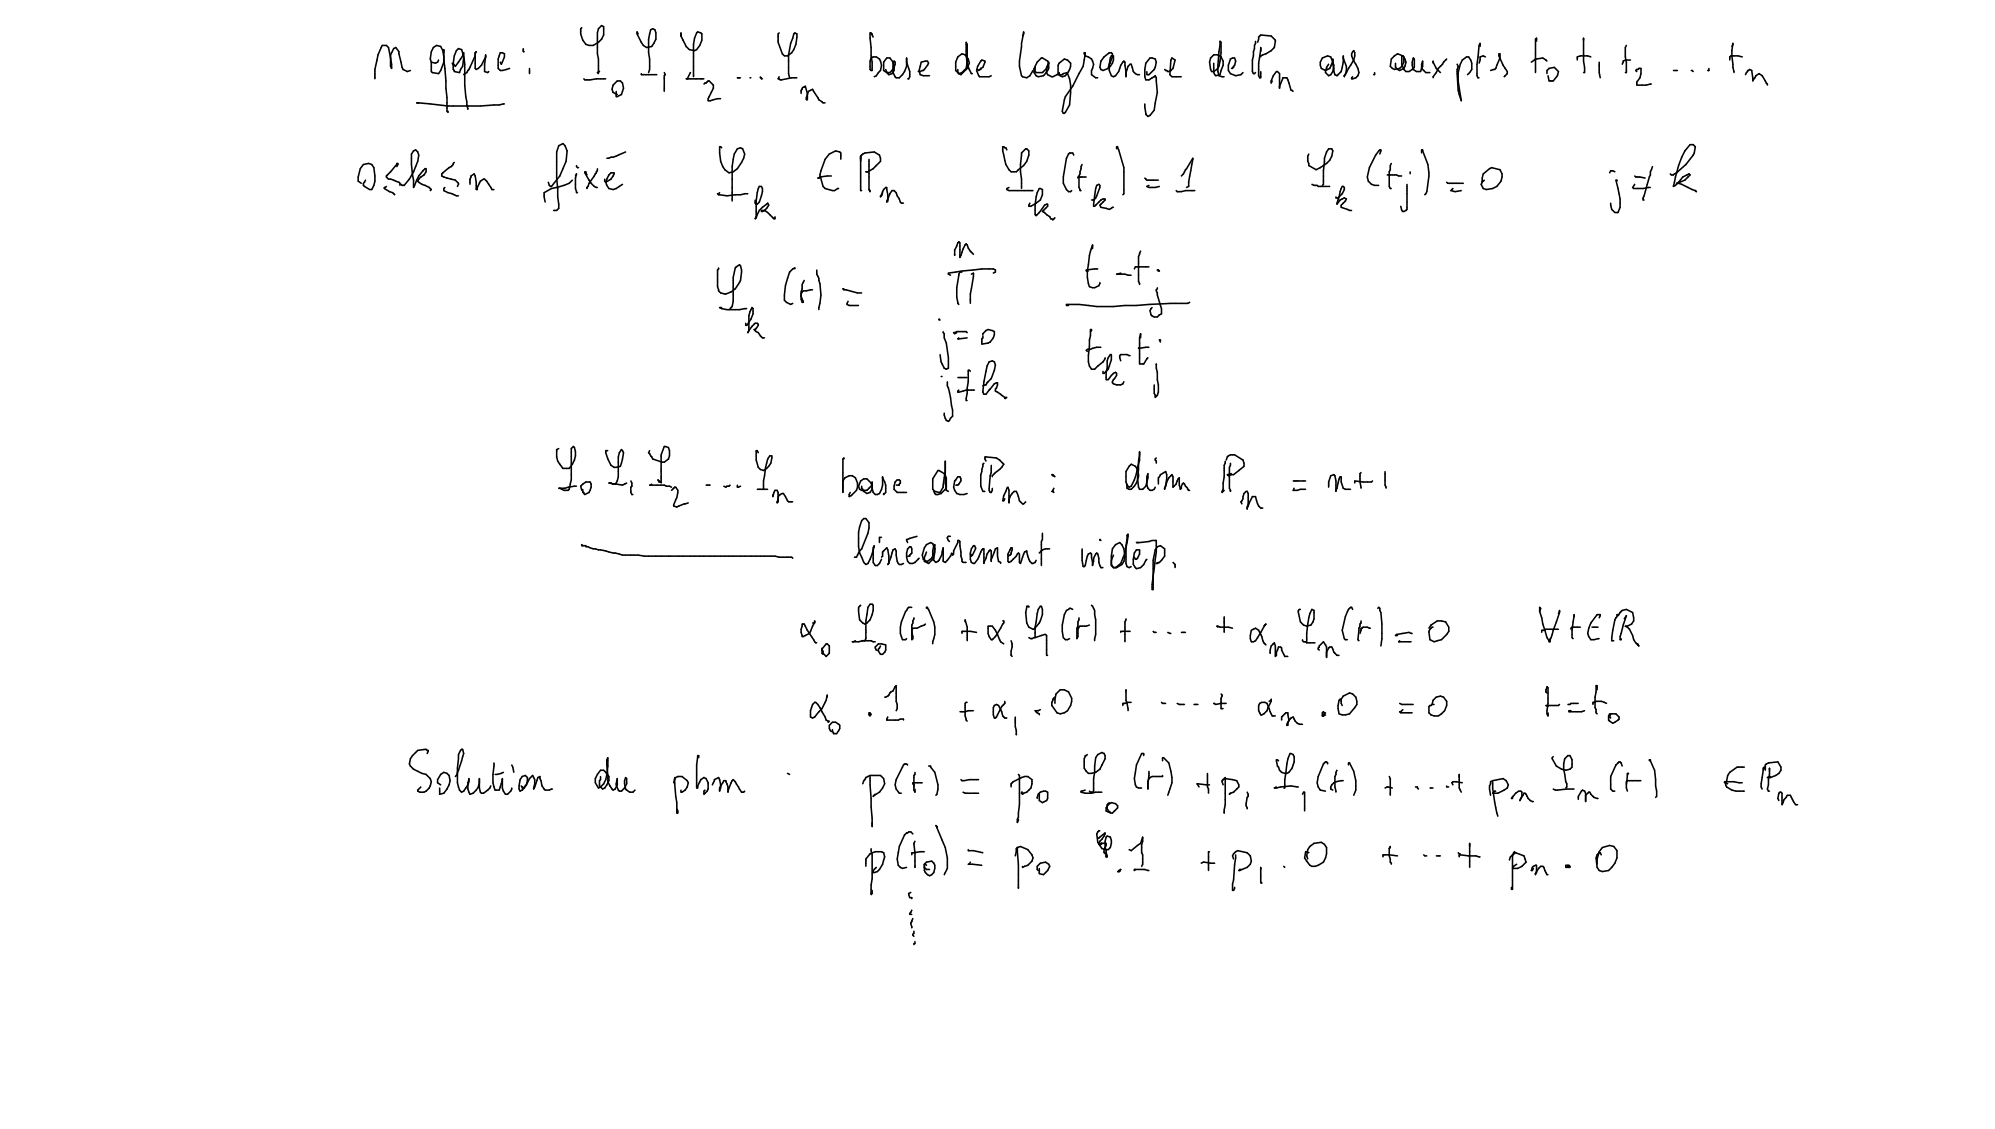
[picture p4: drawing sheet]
<svg xmlns="http://www.w3.org/2000/svg" width="598mm" height="339mm" viewBox="0 0 598 339" stroke-linecap="round" stroke-linejoin="round" font-family="sans-serif">
<g fill="#000">
<path d="M113.1 16.4l.3-.2 .2 .2-.3 1.7-.2 .1-.3-.2z" fill-rule="evenodd"/>
<path d="M114.1 14.2l.2-.2 .2 .3-1.1 2.4-.2-.3z" fill-rule="evenodd"/>
<path d="M114.5 13.5l.4 .1-.6 .9-.2-.2z" fill-rule="evenodd"/>
<path d="M114.6 13.4h1.3l.2 .2-.2 .3h-1.3l-.2-.3z" fill-rule="evenodd"/>
<path d="M115.6 13.6l.4-.2 .7 .9-.3 .2z" fill-rule="evenodd"/>
<path d="M116.3 14.3l.2-.3 .2 .2 .4 1.6-.3 .3-.2-.2z" fill-rule="evenodd"/>
<path d="M116.9 19.3l.2-.3 .3 .3v.6l-.3 .2-.2-.2z" fill-rule="evenodd"/>
<path d="M116.9 16.4l.2-.2 .3 .2v2.9l-.3 .2-.2-.2z" fill-rule="evenodd"/>
<path d="M117.3 15.7l.4 .1-.6 .9-.2-.3z" fill-rule="evenodd"/>
<path d="M116.8 15.6l.3 .2 .3 1.5-.3 .3-.2-.2-.3-1.5z" fill-rule="evenodd"/>
<path d="M117.9 14.4l.2-.1 .2 .4-.9 1.4-.2-.4z" fill-rule="evenodd"/>
<path d="M116.9 17.4l.2-.2 .3 .1 .3 2-.3 .2-.2-.2z" fill-rule="evenodd"/>
<path d="M117.2 19.3l.2-.3 .3 .3v.9l-.3 .2-.2-.2z" fill-rule="evenodd"/>
<path d="M117.9 14.4l.8-.4 .2 .3-.8 .5z" fill-rule="evenodd"/>
<path d="M118.5 14.3l.4-.2 1 1.3-.3 .3z" fill-rule="evenodd"/>
<path d="M119.6 15.9l.3 .2 .6 2.5-.2 .3-.3-.2-.6-2.5z" fill-rule="evenodd"/>
<path d="M119.6 15.3l.3 .2v.6l-.3 .3-.2-.3v-.6z" fill-rule="evenodd"/>
<path d="M120.3 18.4l.2 .2 .3 1.6-.2 .2-.2-.1-.4-1.6z" fill-rule="evenodd"/>
<path d="M128.8 17.7l.2-.2 .3 .1 .3 1-.2 .3z" fill-rule="evenodd"/>
<path d="M129.1 18.6l.3-.2 1.3 .3 .1 .3-.3 .2-1.2-.3z" fill-rule="evenodd"/>
<path d="M129.1 15.5l.3-.2 .2 .2-.3 2.2-.3 .2-.2-.2z" fill-rule="evenodd"/>
<path d="M129.1 18.6l.3-.2 .2 .2v1.3l-.2 .2-.3-.2z" fill-rule="evenodd"/>
<path d="M129.1 19.9l.3-.2 .2 .2v.9l-.2 .3-.3-.3z" fill-rule="evenodd"/>
<path d="M129.8 14.1l.2-.1 .2 .4-.8 1.3-.3-.3z" fill-rule="evenodd"/>
<path d="M130.4 18.8l.8-.4 .3 .2-.9 .6z" fill-rule="evenodd"/>
<path d="M131.4 17.9l.4 .1-.6 .9-.2-.3z" fill-rule="evenodd"/>
<path d="M129.8 14.1l1-.7 .4 .2-1.2 .9-.3-.2z" fill-rule="evenodd"/>
<path d="M130.7 13.6l.3-.2 1.2 .3 .2 .2-.3 .3-1.2-.3z" fill-rule="evenodd"/>
<path d="M131.9 13.9l.3-.2 .2 .1 .6 1.3-.2 .3z" fill-rule="evenodd"/>
<path d="M133.1 16.8l.2 .3v1.5l-.2 .3-.2-.3v-1.5z" fill-rule="evenodd"/>
<path d="M133.1 15l.2 .2v.6l-.2 .3-.2-.3v-.6z" fill-rule="evenodd"/>
<path d="M133.1 14.6l.2 .3-.2 .5-.2-.2z" fill-rule="evenodd"/>
<path d="M132.6 15.2l.2-.2 .2 .2 .3 1.9-.2 .2-.2-.2z" fill-rule="evenodd"/>
<path d="M133.1 17.8l.2 .2 .4 2.5-.3 .3-.2-.3-.3-2.5z" fill-rule="evenodd"/>
<path d="M133.1 14.6l.2 .3-.2 .5-.2-.2z" fill-rule="evenodd"/>
<path d="M133.1 15l.2 .2v2.8l-.2 .2-.2-.2v-2.8z" fill-rule="evenodd"/>
<path d="M135.4 19l.2-.3 .2 .1 .4 .8-.3 .2z" fill-rule="evenodd"/>
<path d="M135.7 19l.2-.3 .2 .1 .4 .8-.3 .2z" fill-rule="evenodd"/>
<path d="M135.7 19.6l.2-.3 .3 .3v.6l-.3 .2-.2-.2z" fill-rule="evenodd"/>
<path d="M137.3 18.5l.2-.1 .2 .4-1.1 1.3-.2-.3z" fill-rule="evenodd"/>
<path d="M136 19.6l.3-.2 .5 .5-.3 .2z" fill-rule="evenodd"/>
<path d="M136 16.7l.2-.2 .3 .3-.3 2.2-.3 .2-.2-.2z" fill-rule="evenodd"/>
<path d="M136.7 15.1l.2-.1 .2 .3-.9 1.7-.2-.3z" fill-rule="evenodd"/>
<path d="M137.9 17.6l.2-.1 .2 .3-.8 1.1-.2-.4z" fill-rule="evenodd"/>
<path d="M136.7 15l.7-.6 .3 .2-.7 .8z" fill-rule="evenodd"/>
<path d="M138.6 16.6l.2-.1 .1 .4-.8 1-.2-.3z" fill-rule="evenodd"/>
<path d="M137.3 14.6l.3-.3 1.1 .6-.3 .2z" fill-rule="evenodd"/>
<path d="M138.8 17.4l.3-.2 .2 .2-.3 2.5-.2 .2-.3-.2z" fill-rule="evenodd"/>
<path d="M138.2 14.9l.2-.3 .3 .2 .3 1-.2 .3z" fill-rule="evenodd"/>
<path d="M138.8 15.7l.3-.1 .2 .2-.5 1.2-.3-.2z" fill-rule="evenodd"/>
<path d="M138.8 15.6l.2 .2 .3 1.5-.2 .3-.3-.2-.3-1.5z" fill-rule="evenodd"/>
<path d="M138.8 16.4l.3-.2 .2 .2 .3 2.9-.2 .2-.3-.2z" fill-rule="evenodd"/>
<path d="M138.8 15.8l.3-.2 .2 .2v.6l-.2 .3-.3-.3z" fill-rule="evenodd"/>
<path d="M139.1 19.3l.3-.3 .2 .3v3.1l-.2 .2-.3-.2z" fill-rule="evenodd"/>
<path d="M142.3 15.8l.2-.2 .2 .2v1l-.2 .2-.2-.2z" fill-rule="evenodd"/>
<path d="M142.3 15.7l.4-.4 .4 .2-.5 .5z" fill-rule="evenodd"/>
<path d="M142.3 16.1l.2-.2 .2 .2v1.3l-.2 .2-.2-.2z" fill-rule="evenodd"/>
<path d="M142.3 17.4l.2-.2 .2 .2v1.6l-.2 .2-.2-.2z" fill-rule="evenodd"/>
<path d="M142.3 19l.2-.3 .2 .3v1.5l-.2 .3-.2-.3z" fill-rule="evenodd"/>
<path d="M142.7 15.4l.4 .1-.6 .9-.2-.3z" fill-rule="evenodd"/>
<path d="M144.8 18.2l.2-.1 .2 .3-.8 1.4-.2-.3z" fill-rule="evenodd"/>
<path d="M145.5 16.9l.1-.1 .3 .4-.9 1.4-.2-.4z" fill-rule="evenodd"/>
<path d="M145.4 16.4l.2-.2 .3 .2v.7l-.3 .2-.2-.2z" fill-rule="evenodd"/>
<path d="M145.3 19l.3 .3v1.5l-.3 .3-.2-.3v-1.5z" fill-rule="evenodd"/>
<path d="M145.4 17l.2-.2 .3 .3-.3 2.2-.3 .2-.2-.2z" fill-rule="evenodd"/>
<path d="M145.4 16.4l.2-.2 .3 .2v.7l-.3 .2-.2-.2z" fill-rule="evenodd"/>
<path d="M149.2 17.7l.2-.2 .2 .2v1.9l-.2 .2-.2-.2z" fill-rule="evenodd"/>
<path d="M149.2 19.6l.2-.3 .2 .3v.9l-.2 .3-.2-.3z" fill-rule="evenodd"/>
<path d="M149.5 16.7l.2-.2 .3 .3-.6 1.1-.2-.2z" fill-rule="evenodd"/>
<path d="M150.5 18.5l.4 .1-.6 .9-.2-.2z" fill-rule="evenodd"/>
<path d="M149.8 18.6l.2-.2 .2 .1 .4 .8-.3 .2z" fill-rule="evenodd"/>
<path d="M149.8 15.7l.2-.1 .3 .2-.6 1.2-.2-.2z" fill-rule="evenodd"/>
<path d="M151.1 17l.2-.2 .2 .4-.8 1.7-.3-.3z" fill-rule="evenodd"/>
<path d="M149.8 15.8l.2-.2h.7l.2 .2-.2 .3h-.7z" fill-rule="evenodd"/>
<path d="M151 16.1l.3-.2 .2 .2v1l-.2 .2-.3-.2z" fill-rule="evenodd"/>
<path d="M150.4 15.8l.4-.2 .7 .5-.3 .2z" fill-rule="evenodd"/>
<path d="M156.7 15.5l.2-.2 .6 .2-.3 .2z" fill-rule="evenodd"/>
<path d="M156.7 14.6l.2-.3 .3 .3-.3 .5z" fill-rule="evenodd"/>
<path d="M156.7 14.9l.2-.3 .3 .3-.3 .5z" fill-rule="evenodd"/>
<path d="M156.7 15.2l.2-.2 .3 .2-.3 .5z" fill-rule="evenodd"/>
<path d="M174.2 9.9l.8 2.1-.2 .3-.9-2z" fill-rule="evenodd"/>
<path d="M174.2 8.4l.2 .2-.2 .6-.3-.3z" fill-rule="evenodd"/>
<path d="M174.2 8.7l.2 .2-.2 .6-.3-.3z" fill-rule="evenodd"/>
<path d="M174.2 9l.2 .2-.2 .6-.3-.2z" fill-rule="evenodd"/>
<path d="M174.2 9.3l.2 .3v.6l-.2 .2-.3-.2v-.6z" fill-rule="evenodd"/>
<path d="M174.3 8.1l.4 .3-.5 .5-.3-.4z" fill-rule="evenodd"/>
<path d="M174.8 11.8l1.1 1.4-.2 .3-1.1-1.3z" fill-rule="evenodd"/>
<path d="M175.5 13.3l.3-.2 1.1 .5-.3 .3z" fill-rule="evenodd"/>
<path d="M176.7 13.4h1.2l.2 .2-.2 .3h-1.2l-.3-.3z" fill-rule="evenodd"/>
<path d="M177.8 13.4l1.6-.9 .3 .2-1.7 1.1-.3-.2z" fill-rule="evenodd"/>
<path d="M180.3 11.6l.3 .2-1.1 1.1-.2-.3z" fill-rule="evenodd"/>
<path d="M179.2 15.9l.2 .2 .3 1.6-.2 .2-.3-.2-.3-1.5z" fill-rule="evenodd"/>
<path d="M179.2 9.6l.2 .3v1.5l-.2 .3-.3-.3v-1.5z" fill-rule="evenodd"/>
<path d="M179.2 11.2l.2 .2v2.9l-.2 .2-.3-.2v-2.9z" fill-rule="evenodd"/>
<path d="M179.2 14l.2 .3v1.8l-.2 .3-.3-.3v-1.8z" fill-rule="evenodd"/>
<path d="M179.3 8.6l.2-.2 .2 .2-.3 1.3-.2 .2-.3-.2z" fill-rule="evenodd"/>
<path d="M179.5 17.5l.2 .2v1.9l-.2 .2-.3-.2v-1.9z" fill-rule="evenodd"/>
<path d="M179.5 19.3l.2 .3v.9l-.2 .3-.3-.3v-.9z" fill-rule="evenodd"/>
<path d="M180.9 10.3h.1l.3 .3-.9 1.4-.2-.4z" fill-rule="evenodd"/>
<path d="M179.3 8.4l1-.9 .4 .2-1.1 1.1z" fill-rule="evenodd"/>
<path d="M181 8.4l.3 .2v1.9l-.3 .2-.2-.2v-1.9z" fill-rule="evenodd"/>
<path d="M181 7.8l.3 .2v.6l-.3 .3-.2-.3v-.6z" fill-rule="evenodd"/>
<path d="M180.4 7.4l.9 .6-.3 .2-.7-.3-.1-.2z" fill-rule="evenodd"/>
<path d="M191.1 9.3l.5 .8-.2 .3-.5-.7z" fill-rule="evenodd"/>
<path d="M191.1 9.9l1.4 2.7-.2 .3-1.4-2.6z" fill-rule="evenodd"/>
<path d="M191.1 9.3l.2 .3-.2 .5-.3-.2z" fill-rule="evenodd"/>
<path d="M191.1 9.6l.2 .3-.2 .5-.3-.2z" fill-rule="evenodd"/>
<path d="M192.1 12.7l.2-.2 .2 .1 .7 1-.2 .3z" fill-rule="evenodd"/>
<path d="M193 13.4l1.1 .9-.3 .1-1-.6-.1-.2z" fill-rule="evenodd"/>
<path d="M193.8 14l1.7-.3 .2 .2-.2 .3-1.6 .3-.2-.2z" fill-rule="evenodd"/>
<path d="M194.3 15.8l.2-.2 .2 .2 .4 1.9-.3 .2-.2-.2z" fill-rule="evenodd"/>
<path d="M194.3 11.7l.2-.2 .3 .2v2.6l-.3 .2-.2-.2z" fill-rule="evenodd"/>
<path d="M194.3 14.3l.2-.3 .3 .3v1.5l-.3 .3-.2-.3z" fill-rule="evenodd"/>
<path d="M194.6 10.1l.2-.2 .3 .3-.4 1.6-.2 .2-.2-.3z" fill-rule="evenodd"/>
<path d="M194.8 17.5l.3 .2v2.2l-.3 .2-.2-.2v-2.2z" fill-rule="evenodd"/>
<path d="M194.8 19.7l.3 .2v.9l-.3 .3-.2-.3v-.9z" fill-rule="evenodd"/>
<path d="M195.9 12.9l.2-.1 .2 .3-.8 1.1-.2-.4z" fill-rule="evenodd"/>
<path d="M194.9 8.9l.2-.2 .3 .2-.3 1.3-.3 .2-.2-.2z" fill-rule="evenodd"/>
<path d="M196.5 11.6l.2-.1 .2 .4-.8 1.3-.2-.3z" fill-rule="evenodd"/>
<path d="M195 8.8l.8-.4 .2 .2-.9 .6z" fill-rule="evenodd"/>
<path d="M195.5 8.6l.4-.2 .7 .5-.3 .2z" fill-rule="evenodd"/>
<path d="M196.7 9.6l.2 .3v1.8l-.2 .3-.2-.3v-1.8z" fill-rule="evenodd"/>
<path d="M196.4 8.7l.5 1.1-.2 .3-.5-1.1z" fill-rule="evenodd"/>
<path d="M204.2 9.9l.3 .3v.6l-.3 .2-.2-.2v-.6z" fill-rule="evenodd"/>
<path d="M204.2 9.6l.3 .3-.3 .5-.2-.2z" fill-rule="evenodd"/>
<path d="M204.2 10.6l.9 1.4-.2 .3-.9-1.4z" fill-rule="evenodd"/>
<path d="M204.2 9.6l.3 .3v.9l-.3 .2-.2-.2v-.9z" fill-rule="evenodd"/>
<path d="M204.6 12.1l.3-.3 .2 .2 .9 1.8-.2 .4z" fill-rule="evenodd"/>
<path d="M205.8 13.7l1.2 1.1-.3 .3-1.1-1.1z" fill-rule="evenodd"/>
<path d="M206.5 14.9l.3-.2 1.5 .3 .2 .2-.2 .2-1.6-.3z" fill-rule="evenodd"/>
<path d="M208.1 15l.8-.4 .3 .3-.9 .5z" fill-rule="evenodd"/>
<path d="M207.8 13.3l.2-.2 .2 .2v2.8l-.2 .3-.2-.3z" fill-rule="evenodd"/>
<path d="M207.8 16.1l.2-.2 .2 .2v1l-.2 .2-.2-.2z" fill-rule="evenodd"/>
<path d="M207.8 17.1l.2-.3 .2 .3v2.8l-.2 .2-.2-.2z" fill-rule="evenodd"/>
<path d="M207.8 19.9l.2-.2 .2 .2v.9l-.2 .3-.2-.3z" fill-rule="evenodd"/>
<path d="M208.1 11.4l.2-.2 .2 .2-.3 2-.2 .1-.2-.2z" fill-rule="evenodd"/>
<path d="M209.7 13.5l.2-.1 .2 .4-1.2 1.3-.2-.4z" fill-rule="evenodd"/>
<path d="M208.7 9.8l.2-.2 .2 .4-.8 1.7-.2-.4z" fill-rule="evenodd"/>
<path d="M209.1 9.4l.4 .2-.6 .5-.2-.3z" fill-rule="evenodd"/>
<path d="M210.3 12l.2-.2 .2 .3-.8 1.8-.2-.4z" fill-rule="evenodd"/>
<path d="M209 9.6l.3-.3 1.1 .6-.3 .2z" fill-rule="evenodd"/>
<path d="M210.5 9.9l.2 .3v1.9l-.2 .2-.2-.2v-1.9z" fill-rule="evenodd"/>
<path d="M210.2 9.6l.5 .5-.2 .3-.5-.4z" fill-rule="evenodd"/>
<path d="M233.4 12.5l1.4 3.6-.2 .3-1.5-3.6z" fill-rule="evenodd"/>
<path d="M233.4 9.9l.2 .3v.6l-.2 .2-.3-.2v-.6z" fill-rule="evenodd"/>
<path d="M233.4 10.6l.2 .2-.2 .6-.3-.3z" fill-rule="evenodd"/>
<path d="M233.4 10.9l.2 .2v1l-.2 .2-.3-.2v-1z" fill-rule="evenodd"/>
<path d="M233.4 11.8l.2 .3v.6l-.2 .2-.3-.2v-.6z" fill-rule="evenodd"/>
<path d="M233.5 9.7l.4 .3-.5 .4-.3-.3z" fill-rule="evenodd"/>
<path d="M234.6 15.9l.9 .8-.3 .3-.8-.8z" fill-rule="evenodd"/>
<path d="M235 16.8l.2-.3h1l.2 .3-.2 .2h-1z" fill-rule="evenodd"/>
<path d="M236 16.6l1.4-1 .3 .2-1.4 1.2-.4-.2z" fill-rule="evenodd"/>
<path d="M236.5 16.2l.2 .2v1.9l-.2 .3-.2-.3v-1.9z" fill-rule="evenodd"/>
<path d="M236.5 18.1l.2 .2v1.9l-.2 .2-.2-.2v-1.9z" fill-rule="evenodd"/>
<path d="M237.9 14.8l.2-.2 .2 .4-.9 1.1-.2-.4z" fill-rule="evenodd"/>
<path d="M236.9 13l.2-.2 .3 .2-.7 3.5-.2 .2-.2-.3z" fill-rule="evenodd"/>
<path d="M238.5 13.2l.2-.1 .2 .3-.8 1.7-.3-.3z" fill-rule="evenodd"/>
<path d="M237.5 11.3l.3-.1 .2 .3-.9 1.7-.2-.3z" fill-rule="evenodd"/>
<path d="M237.8 10.1l.3-.2 .2 .3-.3 1.3-.2 .2-.3-.3z" fill-rule="evenodd"/>
<path d="M238.8 11.1l.2-.2 .2 .2-.3 2.2-.2 .2-.2-.2z" fill-rule="evenodd"/>
<path d="M238.2 9.7l.4 .3-.5 .4-.3-.3z" fill-rule="evenodd"/>
<path d="M239 9.9l.2 .3v.9l-.2 .3-.2-.3v-.9z" fill-rule="evenodd"/>
<path d="M238.1 9.9l.4-.2 .7 .5-.3 .2z" fill-rule="evenodd"/>
<path d="M260.9 18.1l.3 .2v1.6l-.3 .2-.2-.2v-1.6z" fill-rule="evenodd"/>
<path d="M261 17.3l.2-.1 .3 .2-.6 1.2-.2-.3z" fill-rule="evenodd"/>
<path d="M261 9.9l.2-.3 .3 .3-.3 .5z" fill-rule="evenodd"/>
<path d="M261.1 17.2l.8-.4 .2 .3-.9 .5z" fill-rule="evenodd"/>
<path d="M260.9 11.2l.3 .2 .3 2.8-.3 .3-.2-.2-.3-2.8z" fill-rule="evenodd"/>
<path d="M260.9 9.6l.3 .3v1.5l-.3 .3-.2-.3v-1.5z" fill-rule="evenodd"/>
<path d="M260.9 9.6l.6 .3-.6 .2-.2-.2z" fill-rule="evenodd"/>
<path d="M261.3 10.2l.3-.3 .2 .3-.2 .5z" fill-rule="evenodd"/>
<path d="M261 16.8l.2-.3 .3 .2 .3 1.9-.2 .3-.3-.2z" fill-rule="evenodd"/>
<path d="M261 14.3l.2-.3 .3 .3v2.5l-.3 .2-.2-.2z" fill-rule="evenodd"/>
<path d="M261 10.2l.2-.3 .6 .3-.2 .2z" fill-rule="evenodd"/>
<path d="M261.3 10.5l.3-.2 .2 .1 .3 .7-.2 .3z" fill-rule="evenodd"/>
<path d="M261.3 18.6l.3-.2 .2 .2v1.9l-.2 .3-.3-.3z" fill-rule="evenodd"/>
<path d="M261.9 16.8h.9l.2 .3-.2 .2h-.9l-.3-.2z" fill-rule="evenodd"/>
<path d="M262.6 17.1l.3-.2 1.1 .8-.4 .2z" fill-rule="evenodd"/>
<path d="M263.8 17.5l.5 .7-.2 .4-.6-.8z" fill-rule="evenodd"/>
<path d="M264.1 18.1l.2 .2 .3 1.2-.2 .3-.2-.2-.4-1.2z" fill-rule="evenodd"/>
<path d="M264.2 19.5l.2-.2 .2 .3-.3 1.6-.2 .2-.3-.3z" fill-rule="evenodd"/>
<path d="M265 18.4l.2 .2v1.3l-.2 .2-.2-.2v-1.3z" fill-rule="evenodd"/>
<path d="M265 19.7l.2 .2v1.2l-.2 .3-.2-.3v-1.2z" fill-rule="evenodd"/>
<path d="M265.8 17.2h.1l.2 .3-1.1 1.4-.2-.4z" fill-rule="evenodd"/>
<path d="M265.9 17.2h1l.2 .2-.2 .2h-1l-.2-.2z" fill-rule="evenodd"/>
<path d="M266.9 17.2l1.1 1.3-.2 .4-1.1-1.4z" fill-rule="evenodd"/>
<path d="M267.8 18.4l.6 1.1-.3 .3-.5-1.1z" fill-rule="evenodd"/>
<path d="M267.8 18.4l.3 .2v1.3l-.3 .2-.2-.2v-1.3z" fill-rule="evenodd"/>
<path d="M267.8 19.7l.3 .2v1.9l-.3 .2-.2-.2v-1.9z" fill-rule="evenodd"/>
<path d="M268.2 18.6l.3-.2 .2 .2v.7l-.2 .2-.3-.2z" fill-rule="evenodd"/>
<path d="M268.1 18.1l.6 .4-.2 .4-.6-.5z" fill-rule="evenodd"/>
<path d="M267.7 18.5l.3-.4 .4 .2-.5 .6z" fill-rule="evenodd"/>
<path d="M271.9 18.4l.2 .2v1.3l-.2 .2-.2-.2v-1.3z" fill-rule="evenodd"/>
<path d="M271.9 17.5l.2 .2v.9l-.2 .3-.2-.3v-.9z" fill-rule="evenodd"/>
<path d="M271.9 17.2l.2 .2-.2 .5-.2-.2z" fill-rule="evenodd"/>
<path d="M271.9 18.4l.8 2-.2 .4-.8-2.1z" fill-rule="evenodd"/>
<path d="M271.9 17.2l.2 .2-.2 .5-.2-.2z" fill-rule="evenodd"/>
<path d="M271.9 17.5l.2 .2v.9l-.2 .3-.2-.3v-.9z" fill-rule="evenodd"/>
<path d="M275.7 19.8l.3-.1 .2 .2-.3 1.3-.2 .2-.3-.3z" fill-rule="evenodd"/>
<path d="M276.1 18.6l.2-.2 .2 .2-.3 1.4-.2 .1-.3-.2z" fill-rule="evenodd"/>
<path d="M276.2 18.4l1.3-.3 .3 .2-.2 .3-1.3 .3-.2-.3z" fill-rule="evenodd"/>
<path d="M278.3 18.8l.4 .2-.5 .8-.3-.2z" fill-rule="evenodd"/>
<path d="M277.5 18.1h.7l.2 .2-.2 .3h-.7l-.2-.3z" fill-rule="evenodd"/>
<path d="M278.2 18.1l.5 .7-.2 .4-.5-.8z" fill-rule="evenodd"/>
<path d="M286.6 18.4l.3 .2v1.3l-.3 .2-.2-.2v-1.3z" fill-rule="evenodd"/>
<path d="M286.6 19.7l.3 .2v1.2l-.3 .3-.2-.3v-1.2z" fill-rule="evenodd"/>
<path d="M287 17l.3-.2 .2 .4-.9 1.7-.2-.3z" fill-rule="evenodd"/>
<path d="M287.1 16.9l1.3-1 .3 .2-1.4 1.2-.3-.2z" fill-rule="evenodd"/>
<path d="M288.5 15.9l1.2 .5-.3 .3-1-.3-.1-.3z" fill-rule="evenodd"/>
<path d="M290.1 16.8l.2 .3v1.5l-.2 .3-.3-.3v-1.5z" fill-rule="evenodd"/>
<path d="M290.1 14.3l.2 .3v2.5l-.2 .2-.3-.2v-2.5z" fill-rule="evenodd"/>
<path d="M290.1 13.1l.2 .2v1.3l-.2 .2-.3-.2v-1.3z" fill-rule="evenodd"/>
<path d="M289.8 12.5l.5 .7-.2 .3-.6-.7z" fill-rule="evenodd"/>
<path d="M289.8 16.2l.2 .2 .3 2.8-.2 .3-.3-.2-.3-2.8z" fill-rule="evenodd"/>
<path d="M289.8 12.5l.2 .2v.6l-.2 .2-.3-.2v-.6z" fill-rule="evenodd"/>
<path d="M289.8 13.1l.2 .2v1.9l-.2 .2-.3-.2v-1.9z" fill-rule="evenodd"/>
<path d="M289.8 15l.2 .2v1.2l-.2 .3-.3-.3v-1.2z" fill-rule="evenodd"/>
<path d="M289.4 16.2l1.2 1.4-.2 .3-1.1-1.3z" fill-rule="evenodd"/>
<path d="M290.1 19l.8 1.7-.2 .4-.8-1.7z" fill-rule="evenodd"/>
<path d="M290.4 17.5l.2 .1 .3 1.3-.2 .3-.2-.2-.3-1.2z" fill-rule="evenodd"/>
<path d="M293 19.8l.2-.1 .2 .2-.3 1.3-.2 .2-.2-.3z" fill-rule="evenodd"/>
<path d="M293.9 18.2l.2-.1 .2 .3-1.1 1.7-.2-.3z" fill-rule="evenodd"/>
<path d="M294 18.2l.4-.4 .3 .2-.5 .5z" fill-rule="evenodd"/>
<path d="M295.4 18.1l.2 .2-.2 .6-.2-.3z" fill-rule="evenodd"/>
<path d="M294.5 17.8l1.1 .5-.2 .3-1-.4-.2-.2z" fill-rule="evenodd"/>
<path d="M305.7 19.7l.3 .1 .6 2.9-.2 .2-.3-.1-.6-2.9z" fill-rule="evenodd"/>
<path d="M305.7 18.1l.3 .2v1.6l-.3 .2-.2-.2v-1.6z" fill-rule="evenodd"/>
<path d="M306.8 10l.4 .2-.5 .8-.3-.2z" fill-rule="evenodd"/>
<path d="M306.1 13.9l.3-.2 .2 .3-.6 4.4-.3 .2-.2-.3z" fill-rule="evenodd"/>
<path d="M306.1 13l.3-.2 .2 .2v.9l-.2 .3-.3-.3z" fill-rule="evenodd"/>
<path d="M307 9.6l.2 .3-.2 .5-.2-.2z" fill-rule="evenodd"/>
<path d="M307 9.3l.2 .3-.2 .5-.2-.2z" fill-rule="evenodd"/>
<path d="M306.8 9.8l.2-.2 .2 .3-.6 3.1-.2 .2-.3-.2z" fill-rule="evenodd"/>
<path d="M307 9.3l.2 .3-.2 .5-.2-.2z" fill-rule="evenodd"/>
<path d="M310.4 19.7l.3 .2v1.6l-.3 .2-.2-.2v-1.6z" fill-rule="evenodd"/>
<path d="M310.9 18.5l.2-.1 .2 .3-.9 1.4-.2-.3z" fill-rule="evenodd"/>
<path d="M310.9 18.5l1.3-1.3 .3 .2-1.3 1.5z" fill-rule="evenodd"/>
<path d="M312.1 17.4l.2-.2 .6 .2-.3 .2z" fill-rule="evenodd"/>
<path d="M314.3 18.9l.2-.2 .2 .3-.5 1.1-.2-.2z" fill-rule="evenodd"/>
<path d="M312.6 17.2l1.8 1.1-.3 .2-1.6-.9-.1-.2z" fill-rule="evenodd"/>
<path d="M314.5 18.4l.2 .2-.2 .6-.2-.2z" fill-rule="evenodd"/>
<path d="M314 18.3l.2-.2 .2 .1 .3 .8-.2 .2z" fill-rule="evenodd"/>
<path d="M314 19.4l.4 .2-.5 .8-.3-.2z" fill-rule="evenodd"/>
<path d="M314.3 18.6l.2-.2 .2 .2-.5 1.2-.2-.2z" fill-rule="evenodd"/>
<path d="M317.3 19.3l.3 .3v2.5l-.3 .2-.2-.2v-2.5z" fill-rule="evenodd"/>
<path d="M317.5 18.8l.4 .2-.6 .8-.2-.2z" fill-rule="evenodd"/>
<path d="M317.5 18.8l1.6-1.3 .3 .2-1.7 1.5-.3-.2z" fill-rule="evenodd"/>
<path d="M319.2 17.5l1.2 .5-.3 .2-1-.3-.1-.2z" fill-rule="evenodd"/>
<path d="M320.9 19l.2-.3 .2 .3v.9l-.2 .2-.2-.2z" fill-rule="evenodd"/>
<path d="M319.9 18l.3-.2 1.1 1.2-.3 .2z" fill-rule="evenodd"/>
<path d="M324.9 18l.3-.2 .2 .2-.3 1.9-.3 .2-.2-.2z" fill-rule="evenodd"/>
<path d="M325.2 16.1l.3-.2 .2 .2-.3 2-.2 .1-.3-.2z" fill-rule="evenodd"/>
<path d="M325.2 15.8l.3-.2 .2 .2-.2 .6z" fill-rule="evenodd"/>
<path d="M324.9 16.1l.3-.2 .2 .1 .3 .8-.2 .2z" fill-rule="evenodd"/>
<path d="M324.9 15.8l.3-.2 .2 .2-.2 .6z" fill-rule="evenodd"/>
<path d="M324.9 15.8l.3-.2 .5 .2-.2 .3z" fill-rule="evenodd"/>
<path d="M325.2 16.8l.3-.3 1.1 .6-.3 .2z" fill-rule="evenodd"/>
<path d="M326.2 17.1l.3-.2 1.1 .8-.4 .2z" fill-rule="evenodd"/>
<path d="M327.1 17.7l.3-.2 .2 .1 .3 .7-.2 .3z" fill-rule="evenodd"/>
<path d="M327.4 18.3l.3-.2 .2 .2 .3 1-.2 .2z" fill-rule="evenodd"/>
<path d="M327.8 19.2l.2-.2 .2 .3-.3 1.3-.2 .2-.3-.3z" fill-rule="evenodd"/>
<path d="M329.9 18.3l.3-.2 .2 .2-.3 1.9-.2 .2-.3-.2z" fill-rule="evenodd"/>
<path d="M330.9 16.9l.2-.1 .2 .4-1.1 1.4-.2-.4z" fill-rule="evenodd"/>
<path d="M332.7 19l.2 .3-.2 .5-.3-.2z" fill-rule="evenodd"/>
<path d="M332.5 19.1l.4-.4 .3 .3-.4 .5z" fill-rule="evenodd"/>
<path d="M332.8 18.6l.2-.2 .2 .2-.2 .6z" fill-rule="evenodd"/>
<path d="M333.4 17l.2-.2 .2 .4-.8 1.7-.2-.3z" fill-rule="evenodd"/>
<path d="M333.4 18.8l.2-.1 .2 .4-.8 1-.2-.3z" fill-rule="evenodd"/>
<path d="M331 16.9l1.6-1.3 .3 .2-1.7 1.5-.3-.2z" fill-rule="evenodd"/>
<path d="M332.7 19l.2 .3v1.8l-.2 .3-.3-.3v-1.8z" fill-rule="evenodd"/>
<path d="M332.8 17.3l.2-.1 .2 .2-.3 1.9-.2 .2-.3-.2z" fill-rule="evenodd"/>
<path d="M332.7 15.6h.6l.2 .2-.2 .3h-.6l-.3-.3z" fill-rule="evenodd"/>
<path d="M333.6 15.9l.3 .2v1l-.3 .2-.2-.2v-1z" fill-rule="evenodd"/>
<path d="M333.7 17.9l.2-.1 .3 .2-.6 1.2-.2-.2z" fill-rule="evenodd"/>
<path d="M333.1 15.8l.3-.2 .5 .5-.4 .3z" fill-rule="evenodd"/>
<path d="M333.1 16.6l.4 .2-.5 .8-.2-.2z" fill-rule="evenodd"/>
<path d="M333.7 16.8l.2-.3 .3 .3v1.2l-.3 .2-.2-.2z" fill-rule="evenodd"/>
<path d="M333.1 16.8l.2-.3h.6l.3 .3-.3 .2h-.6z" fill-rule="evenodd"/>
<path d="M336.6 18.5l.2-.1 .1 .4-.8 1-.2-.3z" fill-rule="evenodd"/>
<path d="M336.9 18.2l.4 .2-.5 .5-.3-.4z" fill-rule="evenodd"/>
<path d="M337.1 18.1l.5 .4-.2 .4-.6-.5z" fill-rule="evenodd"/>
<path d="M337.4 19.3l.2 .2 .3 1.9-.2 .3-.2-.2-.4-1.9z" fill-rule="evenodd"/>
<path d="M337.4 18.4l.2 .2v1l-.2 .2-.3-.2v-1z" fill-rule="evenodd"/>
<path d="M338.8 19.1l.4 .3-.9 .7-.2-.3z" fill-rule="evenodd"/>
<path d="M338.9 19l.6 .3-.6 .2-.2-.2z" fill-rule="evenodd"/>
<path d="M339.3 19l.5 1.1-.2 .3-.6-1.1z" fill-rule="evenodd"/>
<path d="M343.4 18.9l.2-.2 .3 .3-.3 1.9-.3 .2-.2-.3z" fill-rule="evenodd"/>
<path d="M344.7 17.2h.2l.2 .3-1.5 1.7-.2-.3z" fill-rule="evenodd"/>
<path d="M344.9 17.2h.6l.3 .2-.3 .2h-.6l-.2-.2z" fill-rule="evenodd"/>
<path d="M345.3 17.4l.3-.2 1.1 .5-.3 .2z" fill-rule="evenodd"/>
<path d="M346.5 17.5l.5 1.1-.2 .3-.6-1.1z" fill-rule="evenodd"/>
<path d="M350.9 18l.3-.2 .2 .2-.3 4.4-.3 .2-.2-.2z" fill-rule="evenodd"/>
<path d="M351.3 17.2l.4 .2-.5 .8-.3-.2z" fill-rule="evenodd"/>
<path d="M351.2 17.4l.4-.2 1 .8-.3 .2z" fill-rule="evenodd"/>
<path d="M362.5 18.6l.3-.2 .2 .2 .3 2.2-.2 .3-.3-.2z" fill-rule="evenodd"/>
<path d="M362.8 17.3l.3-.1 .2 .2-.3 1.3-.2 .2-.3-.3z" fill-rule="evenodd"/>
<path d="M363.8 16.3l.4 .2-1.1 1.1-.2-.3z" fill-rule="evenodd"/>
<path d="M364 18.7l.2 .3v1.5l-.2 .3-.2-.3v-1.5z" fill-rule="evenodd"/>
<path d="M364 16.2h1.3l.2 .2-.2 .3h-1.3l-.2-.3z" fill-rule="evenodd"/>
<path d="M365.7 18.3l.2-.2 .2 .2-.3 1.6-.2 .2-.3-.2z" fill-rule="evenodd"/>
<path d="M365 19.6l.3-.3 .2 .3v1.9l-.2 .2-.3-.2z" fill-rule="evenodd"/>
<path d="M366 15.8l.2-.2 .2 .2-.3 2.6-.2 .2-.2-.3z" fill-rule="evenodd"/>
<path d="M365.3 15.5l.3-.2 .2 .2-.3 4.1-.2 .2-.3-.2z" fill-rule="evenodd"/>
<path d="M366 13.9l.2-.2 .2 .2v1.9l-.2 .3-.2-.3z" fill-rule="evenodd"/>
<path d="M366 12.7l.2-.2 .2 .2v1.2l-.2 .3-.2-.3z" fill-rule="evenodd"/>
<path d="M365.7 12.4l.3-.2 .4 .5-.3 .2z" fill-rule="evenodd"/>
<path d="M365 16.4l.4-.1 1 .8-.3 .2z" fill-rule="evenodd"/>
<path d="M365.7 13.6l.2-.2 .2 .2-.3 1.9-.2 .2-.3-.2z" fill-rule="evenodd"/>
<path d="M365.7 12.4l.2-.3 .2 .3v1.2l-.2 .3-.2-.3z" fill-rule="evenodd"/>
<path d="M366.6 18.3l.2-.2 .3 .2v1.3l-.3 .2-.2-.2z" fill-rule="evenodd"/>
<path d="M366 17.1l.2-.3 .2 .2 .6 1.2-.2 .4z" fill-rule="evenodd"/>
<path d="M368.4 19.3l.2 .3v1.5l-.2 .3-.2-.3v-1.5z" fill-rule="evenodd"/>
<path d="M368.8 17.6l.2-.1 .2 .3-.8 2-.2-.3z" fill-rule="evenodd"/>
<path d="M369.4 20.2l.2-.2 .6 .2-.2 .2z" fill-rule="evenodd"/>
<path d="M368.9 17.5l.7-.3 .3 .2-.9 .5z" fill-rule="evenodd"/>
<path d="M370.1 19.4l.4 .3-.5 .4-.3-.3z" fill-rule="evenodd"/>
<path d="M370.4 18.3l.2-.2 .2 .2-.3 1.3-.2 .2-.3-.2z" fill-rule="evenodd"/>
<path d="M369.4 17.4l.2-.2h.7l.2 .2-.2 .2h-.7z" fill-rule="evenodd"/>
<path d="M370 17.4l.3-.2 .2 .1 .3 1-.2 .3z" fill-rule="evenodd"/>
<path d="M375.4 18l.2-.2 .2 .2v3.5l-.2 .2-.2-.2z" fill-rule="evenodd"/>
<path d="M375.7 16.7l.2-.2 .2 .3-.3 1.3-.2 .1-.2-.2z" fill-rule="evenodd"/>
<path d="M375.9 15.3l.2 .2v1.3l-.2 .2-.2-.2v-1.3z" fill-rule="evenodd"/>
<path d="M376 14.5l.2-.2 .3 .3-.6 1.1-.2-.2z" fill-rule="evenodd"/>
<path d="M376 13.6l.2-.2 .3 .2v1l-.3 .2-.2-.2z" fill-rule="evenodd"/>
<path d="M376.4 12.8l.4 .2-.6 .9-.2-.3z" fill-rule="evenodd"/>
<path d="M376.5 12.1l.3 .3v.6l-.3 .2-.2-.2v-.6z" fill-rule="evenodd"/>
<path d="M377.3 11.7l.2-.2 .2 .2-.5 1.2-.3-.2z" fill-rule="evenodd"/>
<path d="M377.2 11.1l.3-.2 .2 .2v.6l-.2 .3-.3-.3z" fill-rule="evenodd"/>
<path d="M377.3 11l.4-.4 .3 .2-.4 .5z" fill-rule="evenodd"/>
<path d="M377.9 10.3l.4 .3-.5 .4-.2-.3z" fill-rule="evenodd"/>
<path d="M377.2 19l.3-.3 .2 .3v1.8l-.2 .3-.3-.3z" fill-rule="evenodd"/>
<path d="M377.9 14.6l.2-.3 .2 .3v.9l-.2 .2-.2-.2z" fill-rule="evenodd"/>
<path d="M377.9 14.3l.2-.3 .2 .3-.2 .5z" fill-rule="evenodd"/>
<path d="M377.9 10.5l.2-.2 3.2 .3 .2 .2-.3 .2-3.1-.3z" fill-rule="evenodd"/>
<path d="M377.9 14.8l.2-.2 .2 .3-.6 4.1-.2 .2-.3-.3z" fill-rule="evenodd"/>
<path d="M377.9 14.3l.2-.3 .2 .3-.2 .5z" fill-rule="evenodd"/>
<path d="M377.9 14.6l.2-.3 .2 .3-.2 .5z" fill-rule="evenodd"/>
<path d="M377.9 16.8l.2-.3 .2 .3-.2 .5z" fill-rule="evenodd"/>
<path d="M377.9 16.6l.8-.4 .3 .2-.9 .6z" fill-rule="evenodd"/>
<path d="M378.7 16.2l1-.3 .2 .2-1.2 .6-.2-.3z" fill-rule="evenodd"/>
<path d="M379.6 15.9l1.5-.9 .4 .2-1.7 1.1-.4-.2z" fill-rule="evenodd"/>
<path d="M381 10.8l.4-.2 1.3 1.5-.4 .1z" fill-rule="evenodd"/>
<path d="M381.1 15l1-1 .3 .3-1.1 1.1z" fill-rule="evenodd"/>
<path d="M382.3 12.3l.2-.2 .2 .3-.3 1.9-.2 .2-.3-.2z" fill-rule="evenodd"/>
<path d="M382.3 12.1l.2-.3 .2 .3-.2 .5z" fill-rule="evenodd"/>
<path d="M396 19.3l.5 1.1-.2 .4-.6-1.1z" fill-rule="evenodd"/>
<path d="M396 18.4l.2 .2v1l-.2 .2-.3-.2v-1z" fill-rule="evenodd"/>
<path d="M396.4 17.2h.2l.2 .3-.8 1.4-.2-.4z" fill-rule="evenodd"/>
<path d="M396.5 17.2l1.6-.7 .3 .3-1.7 .8-.3-.2z" fill-rule="evenodd"/>
<path d="M398.3 19.1l.2-.1 .2 .4-.9 1-.2-.3z" fill-rule="evenodd"/>
<path d="M399.5 18.2l.2-.1 .2 .3-.8 1.7-.2-.3z" fill-rule="evenodd"/>
<path d="M398.2 16.5l1.1 .6-.2 .2-1-.3-.2-.2z" fill-rule="evenodd"/>
<path d="M399.7 17.8l.3 .2-.3 .6-.2-.3z" fill-rule="evenodd"/>
<path d="M399.7 17.5l.3 .2-.3 .5-.2-.2z" fill-rule="evenodd"/>
<path d="M399.1 16.8l.8 1.8-.2 .3-.8-1.7z" fill-rule="evenodd"/>
<path d="M399.7 18.4l.6 1.1-.3 .3-.5-1.1z" fill-rule="evenodd"/>
<path d="M399.7 19l.2 .2 .4 1.3-.3 .3-.2-.2-.3-1.3z" fill-rule="evenodd"/>
<path d="M399.7 17.5l.3 .2-.3 .5-.2-.2z" fill-rule="evenodd"/>
<path d="M399.7 17.8l.3 .2v1.3l-.3 .2-.2-.2v-1.3z" fill-rule="evenodd"/>
<path d="M402.6 17.4l.3-.2 .2 .2v1.2l-.2 .3-.3-.3z" fill-rule="evenodd"/>
<path d="M402.6 16.8l.3-.3 .2 .3v.6l-.2 .2-.3-.2z" fill-rule="evenodd"/>
<path d="M402.6 17.4l.3-.2 .2 .1 .3 1-.2 .3z" fill-rule="evenodd"/>
<path d="M402.6 16.8l.3-.3 .2 .3v.6l-.2 .2-.3-.2z" fill-rule="evenodd"/>
<path d="M402.9 18.3l.3-.2 .2 .1 .6 1.6-.2 .3z" fill-rule="evenodd"/>
<path d="M403.6 19.9l.2-.2 .2 .2v1.2l-.2 .3-.2-.3z" fill-rule="evenodd"/>
<path d="M405.8 17.9l.2-.1 .2 .3-1.2 1.7-.2-.3z" fill-rule="evenodd"/>
<path d="M405.4 16.5l.8 1.7-.2 .4-.9-1.8z" fill-rule="evenodd"/>
<path d="M405.4 15.9l.2 .2v.7l-.2 .2-.3-.2v-.7z" fill-rule="evenodd"/>
<path d="M406.1 16.7l.2-.2 .2 .3-.3 1.3-.2 .1-.2-.2z" fill-rule="evenodd"/>
<path d="M405.5 15.4l.4 .1-.5 .9-.3-.3z" fill-rule="evenodd"/>
<path d="M406.1 15.8l.2-.2 .2 .2v1l-.2 .2-.2-.2z" fill-rule="evenodd"/>
<path d="M406 15l.5 .7-.2 .4-.5-.8z" fill-rule="evenodd"/>
<path d="M405.5 15.3l.4-.3 .3 .2-.4 .5z" fill-rule="evenodd"/>
<path d="M406 18.1l.8 1.1-.2 .3-.8-1.1z" fill-rule="evenodd"/>
<path d="M406.4 19.3l.2-.3 .2 .2 .7 1.2-.3 .4z" fill-rule="evenodd"/>
<path d="M416.7 19.9l.3-.2 .8 .8-.3 .2z" fill-rule="evenodd"/>
<path d="M417 17.7l.3-.2 .2 .2-.3 2.2-.2 .2-.3-.2z" fill-rule="evenodd"/>
<path d="M418 16.6l.4 .3-1.1 1-.3-.3z" fill-rule="evenodd"/>
<path d="M418.3 19l.2-.3 .3 .3v.6l-.3 .2-.2-.2z" fill-rule="evenodd"/>
<path d="M418.3 19.6l.2-.3 .3 .3-.3 .5z" fill-rule="evenodd"/>
<path d="M418.3 19.9l.2-.2 .3 .2-.3 .5z" fill-rule="evenodd"/>
<path d="M418.1 16.6l1-.7 .3 .2-1.1 .9-.3-.2z" fill-rule="evenodd"/>
<path d="M420.9 18.5l.1-.1 .2 .3-.8 1.4-.2-.3z" fill-rule="evenodd"/>
<path d="M420.2 19.3l.2-.3 .2 .2 .6 1.5-.2 .4z" fill-rule="evenodd"/>
<path d="M419.1 15.9l1.8 .9-.3 .2-1.5-.6-.2-.3z" fill-rule="evenodd"/>
<path d="M420.2 16.8l.2-.3 .2 .3v.9l-.2 .2-.2-.2z" fill-rule="evenodd"/>
<path d="M420.2 17.7l.2-.2 .2 .2v1.6l-.2 .2-.2-.2z" fill-rule="evenodd"/>
<path d="M420.2 16.8l.2-.3 .5 .3-.2 .2z" fill-rule="evenodd"/>
<path d="M420.8 18l.2-.2 .3 .2v.6l-.3 .3-.2-.3z" fill-rule="evenodd"/>
<path d="M420.8 17.1l.2-.3 .3 .3v.9l-.3 .2-.2-.2z" fill-rule="evenodd"/>
<path d="M420.7 16.5l.5 .5-.2 .3-.5-.4z" fill-rule="evenodd"/>
<path d="M421.4 18.6l.3-.2 .2 .2-.3 1.4-.3 .1-.2-.2z" fill-rule="evenodd"/>
<path d="M420.7 16.5l.9 1.1-.3 .3-.8-1.1z" fill-rule="evenodd"/>
<path d="M421.1 17.7l.2-.2 .3 .1 .3 1-.2 .3z" fill-rule="evenodd"/>
<path d="M423.3 19.6l.2-.3 .3 .2 .3 1.3-.3 .3-.2-.2z" fill-rule="evenodd"/>
<path d="M423.3 18.6l.2-.2 .3 .2v1l-.3 .2-.2-.2z" fill-rule="evenodd"/>
<path d="M424.2 17.5l.2 .2v1.6l-.2 .2-.3-.2v-1.6z" fill-rule="evenodd"/>
<path d="M423.6 17.4l.3-.2 .5 .5-.3 .2z" fill-rule="evenodd"/>
<path d="M423.6 17.3l.2-.1 .3 .2-.3 1.3-.3 .2-.2-.3z" fill-rule="evenodd"/>
<path d="M426.7 18.7l.2 .3v.9l-.2 .2-.3-.2v-.9z" fill-rule="evenodd"/>
<path d="M426.7 18.1l.2 .2v.7l-.2 .2-.3-.2v-.7z" fill-rule="evenodd"/>
<path d="M426.1 19.3l.3-.3 .2 .3v1.2l-.2 .3-.3-.3z" fill-rule="evenodd"/>
<path d="M426.4 18.3l.3-.2 .2 .2-.5 1.2-.3-.2z" fill-rule="evenodd"/>
<path d="M429.6 18.3l.2-.2 .2 .2v.7l-.2 .2-.2-.2z" fill-rule="evenodd"/>
<path d="M429.6 18.6l.2-.2 .2 .1 .9 1.9-.2 .4z" fill-rule="evenodd"/>
<path d="M429.6 18.3l.2-.2 .2 .2-.2 .6z" fill-rule="evenodd"/>
<path d="M431.8 19.7l.7-.6 .4 .2-.8 .8z" fill-rule="evenodd"/>
<path d="M432.8 18.5l.4 .1-.6 .9-.2-.2z" fill-rule="evenodd"/>
<path d="M432.8 18.5l.7-.7 .3 .2-.8 .9z" fill-rule="evenodd"/>
<path d="M433.7 17.5l.4 .3-.5 .4-.3-.3z" fill-rule="evenodd"/>
<path d="M436.8 19.3l.2-.3 .2 .2 .4 .7-.3 .2z" fill-rule="evenodd"/>
<path d="M437.1 19.9l.2-.2 .3 .2-.3 .5z" fill-rule="evenodd"/>
<path d="M438.4 17.9l.2-.1 .2 .3-.9 1.4-.2-.3z" fill-rule="evenodd"/>
<path d="M438.4 17.8l1.3-.9 .4 .2-1.5 1.1-.3-.2z" fill-rule="evenodd"/>
<path d="M439.6 17.1l.2-.3h.6l.3 .3-.3 .2h-.6z" fill-rule="evenodd"/>
<path d="M440.4 16.8l.9 1.1-.2 .3-.9-1.1z" fill-rule="evenodd"/>
<path d="M440.8 18l.3-.2 .2 .1 .3 1.1-.2 .2z" fill-rule="evenodd"/>
<path d="M441.2 19l.2-.3 .2 .3v1.8l-.2 .3-.2-.3z" fill-rule="evenodd"/>
<path d="M443 19l.2 .3v2.8l-.2 .2-.3-.2v-2.8z" fill-rule="evenodd"/>
<path d="M443.7 17.9l.2-.1 .2 .2-.5 1.2-.3-.2z" fill-rule="evenodd"/>
<path d="M443 17l.3-.2 .2 .3-.3 2.2-.2 .2-.3-.2z" fill-rule="evenodd"/>
<path d="M443.9 13.1l.2 .2v.6l-.2 .3-.2-.3v-.6z" fill-rule="evenodd"/>
<path d="M443.9 12.8l.2 .2-.2 .5-.2-.2z" fill-rule="evenodd"/>
<path d="M443.9 17.2l.2 .2v.6l-.2 .2-.2-.2v-.6z" fill-rule="evenodd"/>
<path d="M443.9 16.8l.2 .3-.2 .5-.2-.2z" fill-rule="evenodd"/>
<path d="M443.3 13.6l.3-.2 .2 .2-.3 3.5-.2 .2-.3-.2z" fill-rule="evenodd"/>
<path d="M443.8 16.9l1-.4 .3 .3-1.2 .5-.2-.2z" fill-rule="evenodd"/>
<path d="M443.7 12.8l.4 .2-.5 .9-.3-.3z" fill-rule="evenodd"/>
<path d="M444.6 16.8l.3-.2 .8 .5-.3 .2z" fill-rule="evenodd"/>
<path d="M449.6 17.3l.2-.1 .3 .3-1.2 2.3-.2-.3z" fill-rule="evenodd"/>
<path d="M449.8 16.5l.3 .3v.6l-.3 .2-.2-.2v-.6z" fill-rule="evenodd"/>
<path d="M449.8 15.9l.3 .2v.7l-.3 .2-.2-.2v-.7z" fill-rule="evenodd"/>
<path d="M449.3 16.8l.2-.3 .2 .2 1.3 2.8-.2 .3z" fill-rule="evenodd"/>
<path d="M449.3 16.1l.2-.2 .3 .2v.7l-.3 .2-.2-.2z" fill-rule="evenodd"/>
<path d="M449.3 16.1l.2-.2 .6 .2-.3 .3z" fill-rule="evenodd"/>
<path d="M450.8 19.3l.8 1.2-.2 .3-.8-1.2z" fill-rule="evenodd"/>
<path d="M459.1 18.4l1-.6 .3 .2-1.1 .9-.3-.3z" fill-rule="evenodd"/>
<path d="M460.3 17.5l.4 .3-.5 .4-.2-.3z" fill-rule="evenodd"/>
<path d="M460.3 17.7l.2-.2 .5 .2-.2 .2z" fill-rule="evenodd"/>
<path d="M460.8 11.5l.2 .2v.7l-.2 .2-.2-.2v-.7z" fill-rule="evenodd"/>
<path d="M460.8 11.2l.2 .2-.2 .6-.2-.3z" fill-rule="evenodd"/>
<path d="M460.3 11.7l.2-.2 .2 .2v4.4l-.2 .3-.2-.3z" fill-rule="evenodd"/>
<path d="M460.3 16.1l.2-.2 .2 .2v1.9l-.2 .2-.2-.2z" fill-rule="evenodd"/>
<path d="M460.3 18l.2-.2 .2 .2v2.5l-.2 .3-.2-.3z" fill-rule="evenodd"/>
<path d="M460.8 17.5l1.9-.3 .2 .2-.2 .2-1.9 .3-.2-.2z" fill-rule="evenodd"/>
<path d="M460.3 11.6l.4-.4 .3 .2-.4 .6z" fill-rule="evenodd"/>
<path d="M462.5 17.4l.3-.2 1.1 .8-.4 .2z" fill-rule="evenodd"/>
<path d="M463.6 17.8l.6 .4-.3 .4-.5-.5z" fill-rule="evenodd"/>
<path d="M472.8 17.4l.2-.2 .3 .2v.6l-.3 .2-.2-.2z" fill-rule="evenodd"/>
<path d="M472.8 17.1l.2-.3 .3 .3-.3 .5z" fill-rule="evenodd"/>
<path d="M473 16.9l1-.4 .2 .3-1.2 .5-.2-.2z" fill-rule="evenodd"/>
<path d="M473.7 16.8l.3-.3h2.2l.2 .3-.2 .2h-2.2z" fill-rule="evenodd"/>
<path d="M474.7 11.7l.2-.2 .2 .2-.2 .6z" fill-rule="evenodd"/>
<path d="M474.7 11.4l.2-.2 .2 .2-.2 .6z" fill-rule="evenodd"/>
<path d="M474.7 18.3l.2-.2 .2 .2 .4 1.9-.3 .2-.2-.2z" fill-rule="evenodd"/>
<path d="M474.7 11.4l.2-.2 .2 .2-.2 .6z" fill-rule="evenodd"/>
<path d="M474.7 11.7l.2-.2 .2 .2-.2 .6z" fill-rule="evenodd"/>
<path d="M474.7 12.1l.2-.3 .2 .3v4.3l-.2 .3-.2-.3z" fill-rule="evenodd"/>
<path d="M474.7 16.4l.2-.2 .2 .2v1.9l-.2 .3-.2-.3z" fill-rule="evenodd"/>
<path d="M475.9 16.8l.3-.3 1.1 .6-.3 .2z" fill-rule="evenodd"/>
<path d="M479.4 18.6l.2-.2 .2 .2v.7l-.2 .2-.2-.2z" fill-rule="evenodd"/>
<path d="M479.4 19.3l.2-.3 .2 .3-.2 .5z" fill-rule="evenodd"/>
<path d="M479.4 19.6l.2-.3 .2 .3-.2 .5z" fill-rule="evenodd"/>
<path d="M479.4 19.9l.2-.2 .2 .2v1.2l-.2 .3-.2-.3z" fill-rule="evenodd"/>
<path d="M486.6 18.5l.5 .1-.6 .9-.2-.2z" fill-rule="evenodd"/>
<path d="M486.6 18.3l.2-.2 .3 .2-.3 .6z" fill-rule="evenodd"/>
<path d="M486.7 18.2l.7-.4 .3 .2-.9 .6z" fill-rule="evenodd"/>
<path d="M487.2 18l.2-.2h1.6l.2 .2-.2 .2h-1.6z" fill-rule="evenodd"/>
<path d="M487.2 17.1l.2-.3 .3 .2 .3 1.6-.2 .3-.3-.2z" fill-rule="evenodd"/>
<path d="M487.2 14.3l.2-.3 .3 .3v.6l-.3 .2-.2-.2z" fill-rule="evenodd"/>
<path d="M487.2 14.9l.2-.3 .3 .3v.6l-.3 .2-.2-.2z" fill-rule="evenodd"/>
<path d="M487.2 15.5l.2-.2 .3 .2v.9l-.3 .3-.2-.3z" fill-rule="evenodd"/>
<path d="M487.2 16.4l.2-.2 .3 .2v.7l-.3 .2-.2-.2z" fill-rule="evenodd"/>
<path d="M487.6 13.5l.4 .1-.6 .9-.2-.2z" fill-rule="evenodd"/>
<path d="M487.8 18.4l.2 .2v2.5l-.2 .3-.3-.3v-2.5z" fill-rule="evenodd"/>
<path d="M518.5 17.4l.3-.2 .2 .2v.6l-.2 .2-.3-.2z" fill-rule="evenodd"/>
<path d="M518.5 17.1l.3-.3 .2 .3-.2 .5z" fill-rule="evenodd"/>
<path d="M518.6 16.9l.4-.4 .3 .3-.4 .5z" fill-rule="evenodd"/>
<path d="M518.9 16.8l.2-.3h.9l.3 .3-.3 .2h-.9z" fill-rule="evenodd"/>
<path d="M519.5 13.2l.4 .1-.5 .9-.2-.3z" fill-rule="evenodd"/>
<path d="M519.5 13l.2-.2 .2 .2-.2 .5z" fill-rule="evenodd"/>
<path d="M519.4 16.5l.2 .2 .3 2.5-.2 .3-.2-.2-.3-2.5z" fill-rule="evenodd"/>
<path d="M519.4 15l.2 .2v1.6l-.2 .2-.2-.2v-1.6z" fill-rule="evenodd"/>
<path d="M519.5 13l.2-.2 .2 .2-.3 2.2-.2 .2-.2-.2z" fill-rule="evenodd"/>
<path d="M519.5 19.3l.2-.3 .2 .3v.9l-.2 .2-.2-.2z" fill-rule="evenodd"/>
<path d="M519.8 16.8l.2-.3h1.3l.2 .3-.2 .2h-1.3z" fill-rule="evenodd"/>
<path d="M521 16.8l.3-.3 1.3 .3 .2 .3-.3 .2-1.3-.3z" fill-rule="evenodd"/>
<path d="M112.2 23.3l.2-.2 .3 .2-.3 .6z" fill-rule="evenodd"/>
<path d="M112.2 23l.2-.2 .3 .2-.3 .6z" fill-rule="evenodd"/>
<path d="M112.2 22.4l.2-.2 .3 .2v.6l-.3 .3-.2-.3z" fill-rule="evenodd"/>
<path d="M112.2 22.1l.2-.2 .3 .2-.3 .5z" fill-rule="evenodd"/>
<path d="M112.2 21.5l.2-.3 .3 .3v.6l-.3 .2-.2-.2z" fill-rule="evenodd"/>
<path d="M112.2 20.8l.2-.2 .3 .2v.7l-.3 .2-.2-.2z" fill-rule="evenodd"/>
<path d="M112.8 18l.3-.2 .2 .3-.6 2.8-.3 .2-.2-.3z" fill-rule="evenodd"/>
<path d="M116.9 19.9l.2-.2 .2 .1 .4 .7-.3 .3z" fill-rule="evenodd"/>
<path d="M117.2 20.2l.2-.2 .3 .2-.3 .6z" fill-rule="evenodd"/>
<path d="M120.3 20.2l.3-.2 .2 .1 .3 .7-.2 .3z" fill-rule="evenodd"/>
<path d="M120.7 20.8l.3-.2 1.4 .9-.4 .2z" fill-rule="evenodd"/>
<path d="M122.1 21.2l1-.3 .2 .2-1.2 .6-.2-.2z" fill-rule="evenodd"/>
<path d="M124.7 30.9l.3-.3 .5 .3-.2 .2z" fill-rule="evenodd"/>
<path d="M124.7 30.9l.3-.3 .5 .3-.2 .2z" fill-rule="evenodd"/>
<path d="M125.3 30.6l.5 .3-.5 .2-.3-.2z" fill-rule="evenodd"/>
<path d="M125.3 30.6l.5 .3-.5 .2-.3-.2z" fill-rule="evenodd"/>
<path d="M125.4 30.9l.2-.3 3.5 .3 .2 .3-.3 .2-3.4-.3z" fill-rule="evenodd"/>
<path d="M128.8 31.2l.3-.3 5.3 .7 .2 .2-.3 .2-5.3-.6z" fill-rule="evenodd"/>
<path d="M129.1 21.5l.3-.3 .5 .6-.3 .2z" fill-rule="evenodd"/>
<path d="M129.1 20.8l.3-.2 .2 .2v.7l-.2 .2-.3-.2z" fill-rule="evenodd"/>
<path d="M129.7 21.5l1.9 .4 .2 .2-.3 .2-1.9-.3-.2-.2z" fill-rule="evenodd"/>
<path d="M132 21l.2-.1 .2 .4-.9 1-.2-.3z" fill-rule="evenodd"/>
<path d="M132.9 18.6l.2-.2 .2 .3-1.1 2.7-.2-.3z" fill-rule="evenodd"/>
<path d="M133.2 20.5l.2-.2 .3 .2 .3 3.8-.3 .2-.2-.2z" fill-rule="evenodd"/>
<path d="M133.7 26.2l.3 .2 .3 2.9-.2 .2-.3-.2-.3-2.8z" fill-rule="evenodd"/>
<path d="M133.7 24l.3 .3v2.2l-.3 .2-.2-.2v-2.2z" fill-rule="evenodd"/>
<path d="M134.1 33.4l.3-.3 .2 .3-.2 .5z" fill-rule="evenodd"/>
<path d="M133.8 33.4l.3-.3 .5 .6-.3 .2z" fill-rule="evenodd"/>
<path d="M133.8 29.3l.3-.2 .2 .2v1.6l-.2 .2-.3-.2z" fill-rule="evenodd"/>
<path d="M133.8 30.9l.3-.3 .2 .3v1.5l-.2 .3-.3-.3z" fill-rule="evenodd"/>
<path d="M133.8 32.4l.3-.2 .2 .2v1l-.2 .2-.3-.2z" fill-rule="evenodd"/>
<path d="M134.1 31.8l.3-.2h1.5l.3 .2-.3 .2h-1.5z" fill-rule="evenodd"/>
<path d="M135.7 31.8l.2-.2h4.7l.3 .2-.3 .2h-4.7z" fill-rule="evenodd"/>
<path d="M135.7 20.8l.3-.2 .5 .5-.3 .3z" fill-rule="evenodd"/>
<path d="M135.7 20.2l.2-.2 .3 .2v.6l-.3 .3-.2-.3z" fill-rule="evenodd"/>
<path d="M136 21.5l.3-.3 1.6 .3 .1 .3-.2 .2-1.6-.3z" fill-rule="evenodd"/>
<path d="M136 21.1l.2-.2 .3 .2-.3 .6z" fill-rule="evenodd"/>
<path d="M137.9 20.8l.2-.2 .3 .2-.6 1.2-.2-.2z" fill-rule="evenodd"/>
<path d="M138.6 19.8l.2-.1 .1 .3-.8 1.1-.2-.4z" fill-rule="evenodd"/>
<path d="M138.9 22.2l.4-.3 .3 .2-.4 .5z" fill-rule="evenodd"/>
<path d="M139.2 21.9l.8-.4 .2 .3-.8 .5z" fill-rule="evenodd"/>
<path d="M139.1 25.5l.3-.2 .2 .2 .3 3.5-.2 .2-.2-.2z" fill-rule="evenodd"/>
<path d="M139.1 22.4l.3-.2 .2 .2v3.1l-.2 .3-.3-.3z" fill-rule="evenodd"/>
<path d="M140.1 21l.5 .1-.6 .9-.2-.2z" fill-rule="evenodd"/>
<path d="M139.7 28.7l.2 .2 .3 1.6-.2 .3-.2-.2-.3-1.6z" fill-rule="evenodd"/>
<path d="M140.3 32.2l.3 .2-.3 .6-.2-.3z" fill-rule="evenodd"/>
<path d="M140.5 20.7l.3 .2-.5 .5-.2-.3z" fill-rule="evenodd"/>
<path d="M139.8 31.5l.2-.2 .2 .1 .4 1.3-.3 .3-.2-.2z" fill-rule="evenodd"/>
<path d="M139.8 30.5l.2-.2 .2 .2v1l-.2 .2-.2-.2z" fill-rule="evenodd"/>
<path d="M140.8 20l.4 .2-.6 .9-.2-.3z" fill-rule="evenodd"/>
<path d="M140.4 31.8l.2-.2h3.5l.2 .2-.2 .2h-3.5z" fill-rule="evenodd"/>
<path d="M142.3 16.6l.2-.1 .2 .4-1.8 3.5-.2-.3z" fill-rule="evenodd"/>
<path d="M142.3 20.5l.3-.2 .5 .5-.4 .2z" fill-rule="evenodd"/>
<path d="M142.7 20.7l.8-.4 .2 .2-.9 .6z" fill-rule="evenodd"/>
<path d="M143.3 20.4l1-1 .3 .2-1.1 1.1z" fill-rule="evenodd"/>
<path d="M144.1 31.6l4-.3 .3 .2-.2 .2-4.1 .3-.3-.2z" fill-rule="evenodd"/>
<path d="M145.3 21.2l1.2 .6-.2 .2-1-.3-.2-.2z" fill-rule="evenodd"/>
<path d="M145.3 20.6l.3 .2v.7l-.3 .2-.2-.2v-.7z" fill-rule="evenodd"/>
<path d="M146.1 21.6l.4-.4 .3 .3-.4 .5z" fill-rule="evenodd"/>
<path d="M148.1 31.3h1.6l.3 .2-.3 .2h-1.6l-.2-.2z" fill-rule="evenodd"/>
<path d="M149.2 20.5l.3-.2 .8 .8-.4 .3z" fill-rule="evenodd"/>
<path d="M149.7 31.3l1.3-.4 .2 .3-.2 .2-1.3 .3-.2-.2z" fill-rule="evenodd"/>
<path d="M149.8 21.1l.2-.2h.7l.2 .2-.2 .3h-.7z" fill-rule="evenodd"/>
<path d="M150.6 20.9l1.3-.3 .2 .2-.1 .3-1.3 .3-.3-.3z" fill-rule="evenodd"/>
<path d="M150.7 31.2l.3-.3 .5 .3-.2 .2z" fill-rule="evenodd"/>
<path d="M151.8 20.6l1-.3 .3 .2-1.2 .6-.2-.3z" fill-rule="evenodd"/>
<path d="M158.8 20.3l.2 .2v1l-.2 .2-.2-.2v-1z" fill-rule="evenodd"/>
<path d="M158.8 21.2l.2 .3-.2 .5-.2-.2z" fill-rule="evenodd"/>
<path d="M158.8 21.5l.2 .3-.2 .5-.2-.2z" fill-rule="evenodd"/>
<path d="M175.1 23.4l.5 .5-.2 .3-.5-.5z" fill-rule="evenodd"/>
<path d="M175.4 23.7h.6l.3 .3-.3 .2h-.6l-.2-.2z" fill-rule="evenodd"/>
<path d="M175.8 24l.2-.3 .6 .3-.3 .2z" fill-rule="evenodd"/>
<path d="M176.3 23.7h.7l.2 .3-.2 .2h-.7l-.2-.2z" fill-rule="evenodd"/>
<path d="M176.9 23.7l2-.3 .2 .3-.2 .2-1.9 .3-.3-.2z" fill-rule="evenodd"/>
<path d="M178.6 23.7l.3-.3h1.2l.2 .3-.2 .2h-1.2z" fill-rule="evenodd"/>
<path d="M179.2 21.5l.5 .5-.2 .3-.6-.4z" fill-rule="evenodd"/>
<path d="M179.5 21.2l.5 .3-.5 .2-.3-.2z" fill-rule="evenodd"/>
<path d="M179.2 21.5l.5 .3-.5 .2-.3-.2z" fill-rule="evenodd"/>
<path d="M179.5 20.3l.2 .2v.6l-.2 .3-.3-.3v-.6z" fill-rule="evenodd"/>
<path d="M179.5 20.9l.2 .2-.2 .6-.3-.2z" fill-rule="evenodd"/>
<path d="M179.5 21.2l.2 .3-.2 .5-.3-.2z" fill-rule="evenodd"/>
<path d="M179.5 21.2l.5 .3-.5 .2-.3-.2z" fill-rule="evenodd"/>
<path d="M179.9 23.7l.2-.3h.9l.3 .3-.3 .2h-.9z" fill-rule="evenodd"/>
<path d="M181 23.4h.7l.2 .3-.2 .2h-.7l-.2-.2z" fill-rule="evenodd"/>
<path d="M183.6 26.6l.5 1.1-.2 .3-.6-1.1z" fill-rule="evenodd"/>
<path d="M183.9 27.5l1.5 .9-.4 .2-1.2-.7-.2-.2z" fill-rule="evenodd"/>
<path d="M183.6 25.5l.3-.2 .2 .2-.3 1.3-.2 .2-.3-.2z" fill-rule="evenodd"/>
<path d="M184.6 29l.2-.3 .6 .3-.3 .2z" fill-rule="evenodd"/>
<path d="M185 28.8l1.3-.7 .3 .3-1.4 .8-.3-.2z" fill-rule="evenodd"/>
<path d="M184.6 27.4l.2-.2 .2 .2v.6l-.2 .3-.2-.3z" fill-rule="evenodd"/>
<path d="M184.6 28l.2-.2 .2 .2-.2 .6z" fill-rule="evenodd"/>
<path d="M184.6 28.4l.2-.3 .2 .3-.2 .5z" fill-rule="evenodd"/>
<path d="M184.6 28.7l.2-.3 .2 .3-.2 .5z" fill-rule="evenodd"/>
<path d="M183.7 25.4l1.3-1.3 .4 .2-1.4 1.4z" fill-rule="evenodd"/>
<path d="M184.9 24.3l.2-.3h1l.2 .3-.2 .2h-1z" fill-rule="evenodd"/>
<path d="M186.5 27.3l.2-.1 .2 .2-.5 1.2-.3-.2z" fill-rule="evenodd"/>
<path d="M186.8 26.4l.2-.2 .2 .3-.5 1.1-.3-.2z" fill-rule="evenodd"/>
<path d="M186.1 24l.8 .8-.2 .3-.9-.7z" fill-rule="evenodd"/>
<path d="M186.4 24.9l.3-.2 .2 .2 .3 1.6-.2 .2-.2-.2z" fill-rule="evenodd"/>
<path d="M192.1 22.4l.2-.2 .6 .2-.3 .2z" fill-rule="evenodd"/>
<path d="M192.1 22.1l.2-.2 .3 .2-.3 .5z" fill-rule="evenodd"/>
<path d="M192.6 22.2l.6 .2-.6 .2-.2-.2z" fill-rule="evenodd"/>
<path d="M193 22.2h.6l.2 .2-.2 .2h-.6l-.3-.2z" fill-rule="evenodd"/>
<path d="M193.6 22.2l.5 .2-.5 .2-.3-.2z" fill-rule="evenodd"/>
<path d="M193.9 22.2h.6l.3 .2-.3 .2h-.6l-.2-.2z" fill-rule="evenodd"/>
<path d="M194.3 22.4l.2-.2h2.5l.3 .2-.3 .2h-2.5z" fill-rule="evenodd"/>
<path d="M194.6 20.8l.2-.2 .3 .2-.6 1.2-.2-.2z" fill-rule="evenodd"/>
<path d="M199.2 21.5l.5 .8-.2 .3-.5-.7z" fill-rule="evenodd"/>
<path d="M199.2 22.5l.3 .2v.6l-.3 .3-.2-.3v-.6z" fill-rule="evenodd"/>
<path d="M199.2 23.1l.3 .2-.3 .6-.2-.2z" fill-rule="evenodd"/>
<path d="M199.2 23.4l.3 .3v2.1l-.3 .3-.2-.3v-2.1z" fill-rule="evenodd"/>
<path d="M199.2 25.6l.3 .2v.7l-.3 .2-.2-.2v-.7z" fill-rule="evenodd"/>
<path d="M199.2 26.2l.3 .3v.6l-.3 .2-.2-.2v-.6z" fill-rule="evenodd"/>
<path d="M199.2 26.9l.3 .2-.3 .5-.2-.2z" fill-rule="evenodd"/>
<path d="M199.4 22.2l.3 .3-.5 .4-.2-.3z" fill-rule="evenodd"/>
<path d="M205.8 23.4h.6l.3 .3-.3 .2h-.6l-.2-.2z" fill-rule="evenodd"/>
<path d="M205.8 23.4l.5 .3-.5 .2-.2-.2z" fill-rule="evenodd"/>
<path d="M206.2 23.7l.2-.3h.6l.3 .3-.3 .2h-.6z" fill-rule="evenodd"/>
<path d="M207 21.5l.3 .3-.2 .2-.3-.2z" fill-rule="evenodd"/>
<path d="M207 23.4h1.6l.2 .3-.2 .2h-1.6l-.2-.2z" fill-rule="evenodd"/>
<path d="M206.9 21.6l.1-.1 .3 .4-1.2 2-.2-.4z" fill-rule="evenodd"/>
<path d="M207.8 20.8l.2-.2 .2 .2v1.6l-.2 .2-.2-.2z" fill-rule="evenodd"/>
<path d="M207.8 22.4l.2-.2 .2 .2-.2 .5z" fill-rule="evenodd"/>
<path d="M207.8 22.7l.2-.2 .2 .2-.2 .6z" fill-rule="evenodd"/>
<path d="M208.6 23.4l.6 .3-.6 .2-.2-.2z" fill-rule="evenodd"/>
<path d="M208.9 23.4h1.3l.2 .3-.2 .2h-1.3l-.2-.2z" fill-rule="evenodd"/>
<path d="M210.2 23.4l.5 .3-.5 .2-.3-.2z" fill-rule="evenodd"/>
<path d="M210.5 23.4h.6l.3 .3-.3 .2h-.6l-.2-.2z" fill-rule="evenodd"/>
<path d="M211.3 24.7l.4 .3-.6 .5-.2-.4z" fill-rule="evenodd"/>
<path d="M211.4 24.7l.6 .2-.6 .2-.2-.2z" fill-rule="evenodd"/>
<path d="M211.9 24.4l.4 .3-.6 .4-.2-.3z" fill-rule="evenodd"/>
<path d="M211.9 24.4l.4-.3 .3 .2-.4 .5z" fill-rule="evenodd"/>
<path d="M212.1 24.3l.3-.3 .5 .3-.2 .2z" fill-rule="evenodd"/>
<path d="M212.1 30.2l.3-.2h.6l.2 .2-.2 .3h-.6z" fill-rule="evenodd"/>
<path d="M212.1 29.6l.3-.2 .2 .2v.6l-.2 .3-.3-.3z" fill-rule="evenodd"/>
<path d="M212.7 24l1.4 1.4-.2 .4-1.4-1.4z" fill-rule="evenodd"/>
<path d="M212.5 28.8l.4 .2-.5 .8-.3-.2z" fill-rule="evenodd"/>
<path d="M212.9 30l1-.3 .3 .2-1.2 .6-.2-.3z" fill-rule="evenodd"/>
<path d="M213.1 27.6l.2-.1 .2 .3-.8 1.4-.2-.3z" fill-rule="evenodd"/>
<path d="M213.9 29.7l1.3-.3 .2 .2-.1 .2-1.4 .4-.2-.3z" fill-rule="evenodd"/>
<path d="M213.8 26.3l.1-.1 .3 .4-.9 1.4-.2-.4z" fill-rule="evenodd"/>
<path d="M213.7 25.5l.2-.2 .3 .2v1l-.3 .2-.2-.2z" fill-rule="evenodd"/>
<path d="M215 29.6l.2-.2h.9l.3 .2-.3 .2h-.9z" fill-rule="evenodd"/>
<path d="M221.1 23.1l.6 .2-.6 .3-.2-.3z" fill-rule="evenodd"/>
<path d="M221.2 23.3l.3-.2 .5 .2-.2 .3z" fill-rule="evenodd"/>
<path d="M221.1 23.1h.7l.2 .2-.2 .3h-.7l-.2-.3z" fill-rule="evenodd"/>
<path d="M221.5 23.3l.3-.2 .5 .2-.2 .3z" fill-rule="evenodd"/>
<path d="M224.9 23.1l.6 .2-.6 .3-.2-.3z" fill-rule="evenodd"/>
<path d="M228 23.1l.6 .2-.6 .3-.2-.3z" fill-rule="evenodd"/>
<path d="M228 22.8l.3 .2-.3 .6-.2-.3z" fill-rule="evenodd"/>
<path d="M228.4 23.4l.5 .3-.5 .2-.3-.2z" fill-rule="evenodd"/>
<path d="M228.4 23.1l.2 .2-.2 .6-.3-.2z" fill-rule="evenodd"/>
<path d="M233.4 23.4l.5 .3-.5 .2-.3-.2z" fill-rule="evenodd"/>
<path d="M233.4 23.7l.4-.3 .4 .6-.3 .2z" fill-rule="evenodd"/>
<path d="M233.5 22.9l.4 .1-.5 .9-.3-.2z" fill-rule="evenodd"/>
<path d="M233.8 24l.2-.3 .5 .3-.2 .2z" fill-rule="evenodd"/>
<path d="M234.3 23.7l3.1-.6 .3 .2-.2 .3-3.1 .6-.3-.2z" fill-rule="evenodd"/>
<path d="M236.5 21.9l.2 .1 .3 1.3-.2 .3-.2-.2-.3-1.3z" fill-rule="evenodd"/>
<path d="M236.5 20l.2 .2v1.9l-.2 .2-.2-.2v-1.9z" fill-rule="evenodd"/>
<path d="M237.4 23.1h1l.2 .2-.2 .3h-1l-.2-.3z" fill-rule="evenodd"/>
<path d="M238.1 23.3l.3-.2h.6l.2 .2-.2 .3h-.6z" fill-rule="evenodd"/>
<path d="M240.3 27.2l.2 .2v.6l-.2 .3-.3-.3v-.6z" fill-rule="evenodd"/>
<path d="M240.3 26.9l.2 .2-.2 .5-.3-.2z" fill-rule="evenodd"/>
<path d="M240.1 26.9l.4-.3 .3 .2-.5 .5z" fill-rule="evenodd"/>
<path d="M240.6 26.2l.2 .3-.2 .5-.3-.2z" fill-rule="evenodd"/>
<path d="M240.7 26l.4 .3-.5 .4-.2-.3z" fill-rule="evenodd"/>
<path d="M240.9 25.9l.5 .3-.5 .2-.3-.2z" fill-rule="evenodd"/>
<path d="M241.3 25.7l.4 .2-.5 .5-.2-.3z" fill-rule="evenodd"/>
<path d="M241.6 29.3l.2-.2 .3 .2v.6l-.3 .3-.2-.3z" fill-rule="evenodd"/>
<path d="M242.2 27.3l.3-.1 .2 .3-.9 2-.2-.3z" fill-rule="evenodd"/>
<path d="M241.3 25.8l.2-.2 .2 .2 .7 2.2-.3 .3-.2-.2z" fill-rule="evenodd"/>
<path d="M241.6 29.9l.2-.2 .6 .2-.3 .3z" fill-rule="evenodd"/>
<path d="M242.3 27.2l.8-.3 .2 .2-.8 .5z" fill-rule="evenodd"/>
<path d="M242.1 27.8l.3 .2v1l-.3 .2-.2-.2v-1z" fill-rule="evenodd"/>
<path d="M242.1 28.7l.3 .3v.9l-.3 .3-.2-.3v-.9z" fill-rule="evenodd"/>
<path d="M242.9 26.9l.8-.3 .2 .2-.8 .5z" fill-rule="evenodd"/>
<path d="M243.7 26.6l.5 .7-.2 .3-.5-.7z" fill-rule="evenodd"/>
<path d="M244 27.2l1.5 2-.2 .3-1.5-2z" fill-rule="evenodd"/>
<path d="M245.3 29.1l.5 .7-.2 .4-.5-.8z" fill-rule="evenodd"/>
<path d="M245.6 29.7l1.2 .8-.4 .2-.9-.6-.2-.2z" fill-rule="evenodd"/>
<path d="M246.5 30.3l.6 .5-.3 .3-.5-.5z" fill-rule="evenodd"/>
<path d="M246.8 30.6h.7l.2 .3-.2 .2h-.7l-.2-.2z" fill-rule="evenodd"/>
<path d="M260.9 19.7l.3 .2v.9l-.3 .3-.2-.3v-.9z" fill-rule="evenodd"/>
<path d="M260.9 20.6l.6 .5-.3 .3-.5-.5z" fill-rule="evenodd"/>
<path d="M261 21.1l.2-.2 .6 .2-.2 .3z" fill-rule="evenodd"/>
<path d="M261.3 20.5l.3-.2 .2 .2v.6l-.2 .3-.3-.3z" fill-rule="evenodd"/>
<path d="M262 22.9l.8-.4 .2 .2-.8 .6z" fill-rule="evenodd"/>
<path d="M263.2 21.6l.2-.1 .2 .4-.8 1-.2-.3z" fill-rule="evenodd"/>
<path d="M263.9 21l.4 .2-.9 .8-.2-.3z" fill-rule="evenodd"/>
<path d="M265 20.9l1.2 .9-.4 .2-.9-.7-.1-.2z" fill-rule="evenodd"/>
<path d="M265.4 20.8l.2-.2 .3 .2 .3 1-.3 .2z" fill-rule="evenodd"/>
<path d="M265.9 21.5l.6 .3-.6 .2-.2-.2z" fill-rule="evenodd"/>
<path d="M265.9 21.5h1l.2 .3-.2 .2h-1l-.2-.2z" fill-rule="evenodd"/>
<path d="M266 22.1l.4-.2 .4 .5-.3 .2z" fill-rule="evenodd"/>
<path d="M266 21.8l.3-.3 .2 .3-.2 .5z" fill-rule="evenodd"/>
<path d="M266.5 22.2l1-.3 .2 .2-1.1 .5-.3-.2z" fill-rule="evenodd"/>
<path d="M267.3 21l.4 .2-.8 .8-.2-.3z" fill-rule="evenodd"/>
<path d="M267.9 21l.2-.1 .2 .4-.8 1-.2-.3z" fill-rule="evenodd"/>
<path d="M267.9 20.1l.2-.1 .2 .3-.8 1.1-.2-.4z" fill-rule="evenodd"/>
<path d="M268.1 20.3l.3 .2v.6l-.3 .3-.2-.3v-.6z" fill-rule="evenodd"/>
<path d="M268.1 19.3l.3 .3v.9l-.3 .3-.2-.3v-.9z" fill-rule="evenodd"/>
<path d="M268.2 19.2l.3-.2 .2 .3-.6 1.1-.2-.2z" fill-rule="evenodd"/>
<path d="M267.8 21.5l.9 1.4-.2 .4-.9-1.4z" fill-rule="evenodd"/>
<path d="M268.2 23l.3-.2 .5 .5-.3 .3z" fill-rule="evenodd"/>
<path d="M268.8 23.1h.9l.2 .2-.2 .3h-.9l-.3-.3z" fill-rule="evenodd"/>
<path d="M269.5 23.2l1.1-1 .3 .2-1.1 1.2z" fill-rule="evenodd"/>
<path d="M271.1 21.3l.2-.1 .2 .4-.9 1-.1-.3z" fill-rule="evenodd"/>
<path d="M271.7 19.8l.2-.1 .2 .3-.8 1.7-.2-.3z" fill-rule="evenodd"/>
<path d="M272 23.7l.2-.3 .6 .3-.3 .2z" fill-rule="evenodd"/>
<path d="M272.5 20.3l.6 1.1-.3 .3-.5-1.1z" fill-rule="evenodd"/>
<path d="M272.7 22.9l.4 .1-.6 .9-.2-.2z" fill-rule="evenodd"/>
<path d="M272.8 21.2l.3 .3v.9l-.3 .2-.2-.2v-.9z" fill-rule="evenodd"/>
<path d="M272.8 22.2l.3 .2v.6l-.3 .3-.2-.3v-.6z" fill-rule="evenodd"/>
<path d="M275.3 21.2h.7l.2 .3-.2 .2h-.7l-.2-.2z" fill-rule="evenodd"/>
<path d="M275.8 21.3l.8-.4 .2 .2-.8 .6z" fill-rule="evenodd"/>
<path d="M275.7 20.9l.2 .2 .3 1.2-.2 .3-.3-.1-.3-1.3z" fill-rule="evenodd"/>
<path d="M275.7 22.4l.3-.2 1.1 .5-.3 .2z" fill-rule="evenodd"/>
<path d="M276.6 20.9l.5 .2-.5 .3-.2-.3z" fill-rule="evenodd"/>
<path d="M277.1 20.7l.3 .2-.5 .5-.2-.3z" fill-rule="evenodd"/>
<path d="M276.9 22.5h1.3l.2 .2-.2 .2h-1.3l-.2-.2z" fill-rule="evenodd"/>
<path d="M278 19.4l.2-.1 .2 .4-1.2 1.4-.2-.4z" fill-rule="evenodd"/>
<path d="M278.2 22.5h.6l.2 .2-.2 .2h-.6l-.3-.2z" fill-rule="evenodd"/>
<path d="M286.6 20.9l1.2 1.1-.2 .3-1.2-1.1z" fill-rule="evenodd"/>
<path d="M287.3 21.5l.5 .5-.2 .3-.6-.4z" fill-rule="evenodd"/>
<path d="M287.3 20.6l.2 .2v1l-.2 .2-.3-.2v-1z" fill-rule="evenodd"/>
<path d="M287.5 21.9l1-.4 .2 .3-1.1 .5-.3-.2z" fill-rule="evenodd"/>
<path d="M287.6 21.9l.8 .5-.2 .2-.7-.3-.2-.2z" fill-rule="evenodd"/>
<path d="M289.6 20.7l.2-.1 .1 .4-1.7 1.6-.2-.4z" fill-rule="evenodd"/>
<path d="M289 21l.3 .2-.8 .8-.2-.3z" fill-rule="evenodd"/>
<path d="M289 21l.7-.7 .3 .2-.8 .9z" fill-rule="evenodd"/>
<path d="M289.8 18.6l.3-.2 .2 .2-.3 2-.2 .2-.3-.3z" fill-rule="evenodd"/>
<path d="M289.6 20.7l.4-.4 .3 .2-.5 .5z" fill-rule="evenodd"/>
<path d="M290.5 18.9l.2-.2 .2 .3-.8 1.8-.2-.4z" fill-rule="evenodd"/>
<path d="M290.7 20.6l.8 1.4-.2 .3-.8-1.4z" fill-rule="evenodd"/>
<path d="M291.3 21.9l.6 .2-.6 .2-.2-.2z" fill-rule="evenodd"/>
<path d="M292.9 20.9l.8 1.7-.2 .3-.8-1.7z" fill-rule="evenodd"/>
<path d="M293.4 21l.3-.4 .4 .2-.5 .6z" fill-rule="evenodd"/>
<path d="M293.2 20.6l.5 .5-.2 .3-.5-.5z" fill-rule="evenodd"/>
<path d="M293.5 22.5l.5 .4-.2 .4-.5-.5z" fill-rule="evenodd"/>
<path d="M293.8 20.6l.6 .2-.6 .3-.2-.3z" fill-rule="evenodd"/>
<path d="M293.8 22.8h2.8l.3 .2-.3 .3h-2.8l-.2-.3z" fill-rule="evenodd"/>
<path d="M294.1 20.3l.3 .2-.3 .6-.2-.3z" fill-rule="evenodd"/>
<path d="M294 20.3l.8-.3 .2 .2-.9 .6z" fill-rule="evenodd"/>
<path d="M295.2 18.6l.2-.2 .2 .3-.8 1.7-.2-.3z" fill-rule="evenodd"/>
<path d="M296.5 22.9l.8-.4 .2 .2-.9 .6z" fill-rule="evenodd"/>
<path d="M306.1 22.7l.4-.2 .4 .5-.3 .2z" fill-rule="evenodd"/>
<path d="M306.7 22.8l1.3 .3 .2 .2-.3 .3-1.3-.3-.2-.3z" fill-rule="evenodd"/>
<path d="M307.8 23.1l1-.6 .3 .2-1.1 .9-.3-.3z" fill-rule="evenodd"/>
<path d="M309.6 21l.2-.1 .2 .4-1.1 1.6-.2-.3z" fill-rule="evenodd"/>
<path d="M309.9 21.8l.2-.3 .2 .1 .7 1-.3 .3z" fill-rule="evenodd"/>
<path d="M309.9 20.5l.2-.2 .3 .2-.3 .6z" fill-rule="evenodd"/>
<path d="M309.9 20.8l.2-.2 .3 .2v.7l-.3 .2-.2-.2z" fill-rule="evenodd"/>
<path d="M309.9 21.5l.2-.3 .3 .3-.3 .5z" fill-rule="evenodd"/>
<path d="M310 20.4l.3-.4 .4 .2-.5 .5z" fill-rule="evenodd"/>
<path d="M310.4 21.2l.6 .5-.3 .3-.5-.4z" fill-rule="evenodd"/>
<path d="M310.7 21.5h1.9l.3 .3-.3 .2h-1.9l-.2-.2z" fill-rule="evenodd"/>
<path d="M310.7 22.5l.9 .5-.2 .3-.8-.4-.1-.2z" fill-rule="evenodd"/>
<path d="M311.3 22.8l1.6-.3 .3 .2-.2 .2-1.6 .4-.3-.3z" fill-rule="evenodd"/>
<path d="M312.8 21.3l.4 .3-.6 .4-.2-.3z" fill-rule="evenodd"/>
<path d="M313.7 20.4l.4 .2-1.2 1.1-.2-.3z" fill-rule="evenodd"/>
<path d="M312.8 22.5l.4-.3 .3 .2-.5 .5z" fill-rule="evenodd"/>
<path d="M314 21l.2-.1 .2 .4-1.1 1.3-.2-.3z" fill-rule="evenodd"/>
<path d="M314 19.7l.4 .2-.5 .9-.3-.3z" fill-rule="evenodd"/>
<path d="M314.3 20.4l.4 .1-.5 .9-.2-.3z" fill-rule="evenodd"/>
<path d="M313.6 21.8l.3-.3 .2 .2 .3 .7-.2 .2z" fill-rule="evenodd"/>
<path d="M313.6 20.2l.3-.2 .2 .2v1.6l-.2 .2-.3-.2z" fill-rule="evenodd"/>
<path d="M314.5 18.7l.2 .3v1.5l-.2 .3-.2-.3v-1.5z" fill-rule="evenodd"/>
<path d="M314 22.4l.3-.2 1.4 .8-.4 .2z" fill-rule="evenodd"/>
<path d="M315.4 22.8l.6 .2-.6 .3-.2-.3z" fill-rule="evenodd"/>
<path d="M315.6 22.9l1.3-.7 .3 .2-1.3 .8-.4-.2z" fill-rule="evenodd"/>
<path d="M316.9 22.2l.7-.3 .3 .2-.9 .5z" fill-rule="evenodd"/>
<path d="M317.3 22.2h1.3l.2 .2-.2 .2h-1.3l-.2-.2z" fill-rule="evenodd"/>
<path d="M317.4 21.8l.2-.3 .3 .3-.3 .5z" fill-rule="evenodd"/>
<path d="M317.3 21.9l.3 .2-.3 .5-.2-.2z" fill-rule="evenodd"/>
<path d="M317.4 22.4l.3-.2 .5 .5-.3 .2z" fill-rule="evenodd"/>
<path d="M317.4 21.8l.2-.3 .3 .3v.6l-.3 .2-.2-.2z" fill-rule="evenodd"/>
<path d="M317.7 22.7l.4-.2 .7 .5-.3 .2z" fill-rule="evenodd"/>
<path d="M319 29.9l.2-.2 .2 .3-.6 3.4-.2 .2-.3-.3z" fill-rule="evenodd"/>
<path d="M318.4 22.2l.4-.3 .3 .2-.4 .5z" fill-rule="evenodd"/>
<path d="M318.5 22.8l1-.3 .3 .2-1.2 .6-.3-.3z" fill-rule="evenodd"/>
<path d="M318.3 33.4l.3-.3 .2 .2 .3 .7-.2 .2z" fill-rule="evenodd"/>
<path d="M318.8 21.9l1.3-.4 .3 .3-.2 .2-1.3 .3-.2-.2z" fill-rule="evenodd"/>
<path d="M319.3 28.9l.2-.2 .3 .3-.6 1.2-.2-.3z" fill-rule="evenodd"/>
<path d="M318.7 34l.2-.2 .5 .2-.2 .2z" fill-rule="evenodd"/>
<path d="M321.5 25.7l.2-.1 .2 .4-2.4 3.2-.2-.4z" fill-rule="evenodd"/>
<path d="M320.3 21.3l.2-.1 .1 .4-1.1 1.3-.2-.3z" fill-rule="evenodd"/>
<path d="M319 33.8l.4-.3 .4 .2-.5 .5z" fill-rule="evenodd"/>
<path d="M320.6 20.7l.4 .1-.5 .9-.3-.2z" fill-rule="evenodd"/>
<path d="M319.9 22.1l.2-.2 .3 .1 .6 1.6-.2 .3z" fill-rule="evenodd"/>
<path d="M319.9 21.8l.2-.3 .3 .3-.3 .5z" fill-rule="evenodd"/>
<path d="M320.9 19.8l.2-.1 .2 .2-.5 1.2-.3-.3z" fill-rule="evenodd"/>
<path d="M320.7 31.3l.3 .3-1.5 2.3-.2-.3z" fill-rule="evenodd"/>
<path d="M320.5 23.7l.3-.3 .2 .2 .3 1.9-.2 .3-.2-.2z" fill-rule="evenodd"/>
<path d="M320.9 27.7l.2-.2 .2 .2-.3 3.8-.2 .2-.3-.2z" fill-rule="evenodd"/>
<path d="M320.9 25.5l.2-.2 .2 .2v2.2l-.2 .3-.2-.3z" fill-rule="evenodd"/>
<path d="M323.4 21.9h.2l.2 .3-2.1 3.9-.2-.4z" fill-rule="evenodd"/>
<path d="M324.7 19.7l.3 .3-1.4 2.3-.2-.3z" fill-rule="evenodd"/>
<path d="M327.1 22.4l.4-.2 1.3 1.1-.3 .2z" fill-rule="evenodd"/>
<path d="M327.1 21.1l.3-.2 .2 .2v1.3l-.2 .2-.3-.2z" fill-rule="evenodd"/>
<path d="M327.5 20.4l.4 .1-.5 .9-.3-.3z" fill-rule="evenodd"/>
<path d="M328.4 23.3l.2-.2h.6l.3 .2-.3 .3h-.6z" fill-rule="evenodd"/>
<path d="M329.9 20l.5 .7-.2 .4-.6-.8z" fill-rule="evenodd"/>
<path d="M329.9 20.8l.4-.2 .7 .5-.3 .3z" fill-rule="evenodd"/>
<path d="M330.7 20.9l1.6-.6 .3 .2-1.7 .9-.3-.3z" fill-rule="evenodd"/>
<path d="M332.5 19.4l.4 .2-.5 .8-.3-.2z" fill-rule="evenodd"/>
<path d="M332.2 20.4l.7-.7 .3 .2-.7 .8z" fill-rule="evenodd"/>
<path d="M332.7 20.9l.8 1.7-.2 .3-.8-1.7z" fill-rule="evenodd"/>
<path d="M333.1 22.7l.3-.2 .8 .5-.4 .2z" fill-rule="evenodd"/>
<path d="M333.8 22.9l.8-.4 .2 .2-.9 .6z" fill-rule="evenodd"/>
<path d="M335.3 21.3l.2-.1 .2 .4-1.1 1.3-.2-.3z" fill-rule="evenodd"/>
<path d="M335.6 20.4l.2-.1 .2 .2-.5 1.2-.2-.2z" fill-rule="evenodd"/>
<path d="M335.9 19.5l.2-.2 .3 .3-.6 1.2-.2-.3z" fill-rule="evenodd"/>
<path d="M337.7 21.5l.2 .3v1.2l-.2 .3-.2-.3v-1.2z" fill-rule="evenodd"/>
<path d="M337.8 20.8l.2-.2 .2 .2-.5 1.2-.2-.2z" fill-rule="evenodd"/>
<path d="M338.1 19.8l.2-.1 .3 .2-.6 1.2-.2-.3z" fill-rule="evenodd"/>
<path d="M337.7 21.2l.2 .3v.9l-.2 .2-.2-.2v-.9z" fill-rule="evenodd"/>
<path d="M337.7 22.2l.2 .2v.6l-.2 .3-.2-.3v-.6z" fill-rule="evenodd"/>
<path d="M339.3 20.2l.3-.2 .2 .2 .3 1.3-.2 .2-.2-.2z" fill-rule="evenodd"/>
<path d="M339.9 21.2l.8 .8-.2 .3-.8-.7z" fill-rule="evenodd"/>
<path d="M340.5 21.9l.9 .5-.3 .2-.7-.3-.1-.2z" fill-rule="evenodd"/>
<path d="M340.9 22.4l.2-.2h.7l.2 .2-.2 .2h-.7z" fill-rule="evenodd"/>
<path d="M343.3 30.9l.3 .3v.9l-.3 .2-.2-.2v-.9z" fill-rule="evenodd"/>
<path d="M343.6 33.8l.3 .2-.3 .5-.2-.2z" fill-rule="evenodd"/>
<path d="M343.3 31.9l.3 .2 .3 1.9-.3 .2-.2-.2-.3-1.8z" fill-rule="evenodd"/>
<path d="M343.3 22.8l.6 1.1-.3 .3-.5-1.1z" fill-rule="evenodd"/>
<path d="M343.3 20.6l.3 .2v2.2l-.3 .3-.2-.3v-2.2z" fill-rule="evenodd"/>
<path d="M343.6 23.7h1l.2 .3-.2 .2h-1l-.2-.2z" fill-rule="evenodd"/>
<path d="M343.7 22.4l.3-.2 .5 .2-.2 .2z" fill-rule="evenodd"/>
<path d="M343.6 34.1l.9 .7-.2 .4-.9-.8z" fill-rule="evenodd"/>
<path d="M343.7 21.5l.3-.3 .2 .3v.9l-.2 .2-.3-.2z" fill-rule="evenodd"/>
<path d="M344.3 22.2l.5 .2-.5 .2-.3-.2z" fill-rule="evenodd"/>
<path d="M346 20.7l.1-.1 .2 .4-1.7 1.6-.2-.4z" fill-rule="evenodd"/>
<path d="M344.5 23.8l1-.7 .3 .2-1.1 .9-.4-.2z" fill-rule="evenodd"/>
<path d="M344.1 34.8l.8-.4 .2 .2-.8 .6z" fill-rule="evenodd"/>
<path d="M345.4 23.2l.7-.4 .3 .2-.9 .6z" fill-rule="evenodd"/>
<path d="M346.3 20l.4 .2-.6 .9-.2-.3z" fill-rule="evenodd"/>
<path d="M346.3 22.5l.4 .3-.6 .5-.2-.4z" fill-rule="evenodd"/>
<path d="M346.5 18.6l.3-.2 .2 .2-.3 1.7-.2 .1-.3-.2z" fill-rule="evenodd"/>
<path d="M346 32.9l.1-.1 .3 .3-1.5 1.8-.2-.4z" fill-rule="evenodd"/>
<path d="M346.5 22.5l.5 .7-.2 .4-.5-.8z" fill-rule="evenodd"/>
<path d="M346.2 30.8l.3-.2 .2 .3-.3 2.2-.3 .2-.2-.2z" fill-rule="evenodd"/>
<path d="M346.8 24l.2 .3 .3 3.4-.2 .3-.2-.3-.4-3.4z" fill-rule="evenodd"/>
<path d="M346.8 23.1l.2 .2v1l-.2 .2-.3-.2v-1z" fill-rule="evenodd"/>
<path d="M346.9 27.7l.2-.2 .2 .3-.6 3.1-.2 .2-.3-.3z" fill-rule="evenodd"/>
<path d="M349 20.8l.4-.2 .4 .5-.3 .3z" fill-rule="evenodd"/>
<path d="M349.4 21.1l.2-.2 .5 .2-.2 .3z" fill-rule="evenodd"/>
<path d="M349.7 21.1l.3-.2 .5 .6-.4 .2z" fill-rule="evenodd"/>
<path d="M350.2 21.2l.6 .3-.6 .2-.2-.2z" fill-rule="evenodd"/>
<path d="M350.4 21.3l.8-.4 .2 .2-.9 .6z" fill-rule="evenodd"/>
<path d="M351.6 20.4l.4 .2-.8 .8-.3-.3z" fill-rule="evenodd"/>
<path d="M350.6 22.4l.3-.2 .8 .8-.3 .2z" fill-rule="evenodd"/>
<path d="M351.2 23l.3-.2h1.2l.3 .2-.3 .3h-1.2z" fill-rule="evenodd"/>
<path d="M352.2 18l.2-.2 .2 .3-.6 2.5-.2 .2-.2-.3z" fill-rule="evenodd"/>
<path d="M352.5 23l.2-.2h1.6l.2 .2-.2 .3h-1.6z" fill-rule="evenodd"/>
<path d="M362.8 20.8l.3-.2 .2 .1 .3 .8-.2 .2z" fill-rule="evenodd"/>
<path d="M363.1 21.5l.3-.3h.6l.2 .3-.2 .2h-.6z" fill-rule="evenodd"/>
<path d="M363.9 21.3l1-.7 .3 .2-1.1 .9-.3-.2z" fill-rule="evenodd"/>
<path d="M364 21.5l.5 .8-.2 .3-.5-.7z" fill-rule="evenodd"/>
<path d="M364 20.3l.2 .2v.6l-.2 .3-.2-.3v-.6z" fill-rule="evenodd"/>
<path d="M364 20.9l.2 .2v.7l-.2 .2-.2-.2v-.7z" fill-rule="evenodd"/>
<path d="M364.1 22.4l.3-.2 .5 .5-.4 .2z" fill-rule="evenodd"/>
<path d="M364.6 22.5l1.3-.3 .2 .2-.2 .2-1.3 .3-.2-.2z" fill-rule="evenodd"/>
<path d="M365.4 19.8l.2-.1 .2 .3-.9 1.1-.1-.4z" fill-rule="evenodd"/>
<path d="M365 21.5l.3-.3 .2 .2 .3 1.3-.2 .2-.3-.1z" fill-rule="evenodd"/>
<path d="M365.6 22.5l1.1 .5-.2 .3-1-.4-.2-.2z" fill-rule="evenodd"/>
<path d="M366 21.1l.2-.2 .2 .2-.3 1.4-.2 .1-.2-.2z" fill-rule="evenodd"/>
<path d="M366.6 19.5l.2-.2 .2 .4-.8 1.7-.2-.3z" fill-rule="evenodd"/>
<path d="M366.5 22.8h.6l.3 .2-.3 .3h-.6l-.2-.3z" fill-rule="evenodd"/>
<path d="M368.4 20.9l.8 1.1-.2 .3-.8-1.1z" fill-rule="evenodd"/>
<path d="M369 21.9l1.8 .8-.3 .2-1.6-.6-.1-.2z" fill-rule="evenodd"/>
<path d="M369.1 20.5l.2-.2 .6 .2-.3 .3z" fill-rule="evenodd"/>
<path d="M369.4 20.2l.2-.2 .3 .2-.3 .6z" fill-rule="evenodd"/>
<path d="M370 19.7l.2 .2-.2 .5-.3-.2z" fill-rule="evenodd"/>
<path d="M370.5 22.5l1.7-.3 .2 .2-.2 .2-1.6 .3-.2-.2z" fill-rule="evenodd"/>
<path d="M372 22.2l.7-.6 .3 .2-.8 .8z" fill-rule="evenodd"/>
<path d="M375.4 21.5l.2-.3 .2 .2 .3 .7-.2 .2z" fill-rule="evenodd"/>
<path d="M375.9 21.9l.6 .2-.6 .2-.2-.2z" fill-rule="evenodd"/>
<path d="M376.1 21.9l.3-.3 .4 .2-.5 .5z" fill-rule="evenodd"/>
<path d="M377.2 22.7l.3-.2 .2 .1 .3 .7-.2 .3z" fill-rule="evenodd"/>
<path d="M377.2 20.8l.3-.2 .2 .2v1.9l-.2 .2-.3-.2z" fill-rule="evenodd"/>
<path d="M377.8 23.1l.5 .2-.5 .3-.2-.3z" fill-rule="evenodd"/>
<path d="M377.9 23l.2-.2 .2 .2-.2 .6z" fill-rule="evenodd"/>
<path d="M377.9 22.1l.2-.2 .2 .2v.9l-.2 .3-.2-.3z" fill-rule="evenodd"/>
<path d="M377.9 21.5l.2-.3 .2 .3v.6l-.2 .2-.2-.2z" fill-rule="evenodd"/>
<path d="M381 24.6l.2-.2 .3 .2-.3 .5z" fill-rule="evenodd"/>
<path d="M381 24.3l.2-.3 .3 .3-.3 .5z" fill-rule="evenodd"/>
<path d="M381.6 22.6l.3-.1 .2 .3-.9 1.7-.2-.3z" fill-rule="evenodd"/>
<path d="M382.6 21.3l.2-.1 .2 .4-1.1 1.3-.2-.3z" fill-rule="evenodd"/>
<path d="M381.4 24.1l.4 .2-.6 .8-.2-.2z" fill-rule="evenodd"/>
<path d="M382.8 21.2l.6 .3-.6 .2-.2-.2z" fill-rule="evenodd"/>
<path d="M382.9 21.5l.3-.3 .8 .9-.3 .2z" fill-rule="evenodd"/>
<path d="M383.7 25.6l.3 .2v.7l-.3 .2-.2-.2v-.7z" fill-rule="evenodd"/>
<path d="M384.5 23.6l.2-.2 .2 .3-1.2 2.4-.2-.3z" fill-rule="evenodd"/>
<path d="M383.7 21.9l.3 .2v1.2l-.3 .3-.2-.3v-1.2z" fill-rule="evenodd"/>
<path d="M383.7 23.1l.3 .2v2.5l-.3 .3-.2-.3v-2.5z" fill-rule="evenodd"/>
<path d="M383.7 25.6l.3 .2v.7l-.3 .2-.2-.2v-.7z" fill-rule="evenodd"/>
<path d="M384.4 23.3l.3-.2 .2 .2-.2 .6z" fill-rule="evenodd"/>
<path d="M384.4 23.3l.3-.2h.9l.3 .2-.3 .3h-.9z" fill-rule="evenodd"/>
<path d="M385.4 23.3l.2-.2 .6 .2-.3 .3z" fill-rule="evenodd"/>
<path d="M385.9 23.1l.6 .8-.2 .3-.6-.8z" fill-rule="evenodd"/>
<path d="M386 24l.3-.3 .2 .2 .3 1-.2 .2z" fill-rule="evenodd"/>
<path d="M386.3 24.9l.3-.2 .2 .1 .6 2.2-.2 .3-.2-.1z" fill-rule="evenodd"/>
<path d="M387.2 26.9l.5 .2-.5 .2-.2-.2z" fill-rule="evenodd"/>
<path d="M387.3 27.1l.3-.2 .5 .5-.4 .2z" fill-rule="evenodd"/>
<path d="M396 20.5l.4-.2 1.4 .8-.4 .3z" fill-rule="evenodd"/>
<path d="M397.4 21l.8-.4 .2 .2-.9 .6z" fill-rule="evenodd"/>
<path d="M397.5 21.5l1.2 1.1-.2 .3-1.2-1z" fill-rule="evenodd"/>
<path d="M397.5 20.9l.3 .2v.7l-.3 .2-.2-.2v-.7z" fill-rule="evenodd"/>
<path d="M398 20.7l.8-.4 .2 .2-.8 .6z" fill-rule="evenodd"/>
<path d="M397.7 20.4l.4 .1-.6 .9-.2-.3z" fill-rule="evenodd"/>
<path d="M397.6 20.2l.2-.2 .3 .2-.3 .6z" fill-rule="evenodd"/>
<path d="M398.3 22.5l.8-.3 .2 .2-.8 .5z" fill-rule="evenodd"/>
<path d="M398.9 19.7l.4 .2-.5 .9-.3-.3z" fill-rule="evenodd"/>
<path d="M399.5 21.3l.2-.1 .2 .4-.8 1-.2-.3z" fill-rule="evenodd"/>
<path d="M399.8 19.5l.2-.2 .3 .3-.3 1.9-.3 .2-.2-.2z" fill-rule="evenodd"/>
<path d="M399.8 21.5l.2-.3 .3 .2 .3 1-.3 .2z" fill-rule="evenodd"/>
<path d="M399.8 20.5l.2-.2 .3 .2v1l-.3 .2-.2-.2z" fill-rule="evenodd"/>
<path d="M400.3 22.2l.9 .5-.2 .2-.8-.3-.1-.2z" fill-rule="evenodd"/>
<path d="M401.1 22.2l.4 .3-.5 .4-.2-.3z" fill-rule="evenodd"/>
<path d="M401.1 22.2l1-1 .4 .3-1.1 1.1z" fill-rule="evenodd"/>
<path d="M402.3 20.2l.2-.2 .3 .2-.3 1.3-.3 .2-.2-.2z" fill-rule="evenodd"/>
<path d="M402.6 18.6l.3-.2 .2 .2-.3 1.7-.3 .1-.2-.2z" fill-rule="evenodd"/>
<path d="M402.9 22.7l.3-.2 .2 .2-.2 .6z" fill-rule="evenodd"/>
<path d="M403.6 21.6l.2-.1 .2 .4-.8 1-.2-.3z" fill-rule="evenodd"/>
<path d="M402.9 22.7l.3-.2 .2 .2-.2 .6z" fill-rule="evenodd"/>
<path d="M404.2 20.4l.2-.1 .2 .3-.8 1.4-.2-.3z" fill-rule="evenodd"/>
<path d="M403 22.5l.4-.3 .3 .2-.4 .5z" fill-rule="evenodd"/>
<path d="M403.6 21.1l.2-.2 .2 .2-.3 1.4-.2 .1-.3-.2z" fill-rule="evenodd"/>
<path d="M404.9 19.5l.1-.2 .2 .4-.8 1.1-.2-.4z" fill-rule="evenodd"/>
<path d="M405.4 23.1l.2 .2-.2 .6-.3-.2z" fill-rule="evenodd"/>
<path d="M405.5 22.9l.4 .2-.5 .5-.3-.4z" fill-rule="evenodd"/>
<path d="M405.4 23.4l.5 .3-.5 .2-.3-.2z" fill-rule="evenodd"/>
<path d="M405.6 23.4l1-.3 .2 .2-1.1 .6-.3-.2z" fill-rule="evenodd"/>
<path d="M407.1 22.5l.4 .3-.9 .8-.2-.4z" fill-rule="evenodd"/>
<path d="M407 20.5l.2-.2 .3 .2 .3 1.3-.2 .2-.3-.2z" fill-rule="evenodd"/>
<path d="M407.3 21.7l.3-.2 .2 .3-.6 1.1-.2-.2z" fill-rule="evenodd"/>
<path d="M411.7 22.4l.2-.2 .6 .2-.2 .2z" fill-rule="evenodd"/>
<path d="M412 21.8l.3-.3 .2 .3-.2 .5z" fill-rule="evenodd"/>
<path d="M412 22.1l.3-.2 .2 .2-.2 .5z" fill-rule="evenodd"/>
<path d="M417.3 20.5l.4-.2 .7 .5-.3 .2z" fill-rule="evenodd"/>
<path d="M418.2 20.6l1.6-.3 .2 .2-.2 .3-1.6 .3-.2-.3z" fill-rule="evenodd"/>
<path d="M418.3 20.2l.3-.2 .5 .5-.4 .2z" fill-rule="evenodd"/>
<path d="M418.6 20.5l.3-.2 .5 .5-.3 .2z" fill-rule="evenodd"/>
<path d="M419.1 20.6l.9 .5-.2 .3-.8-.4-.1-.2z" fill-rule="evenodd"/>
<path d="M420.2 19.7l.4 .3-.8 .8-.2-.4z" fill-rule="evenodd"/>
<path d="M419.6 21l1.3-.7 .4 .2-1.4 .9-.4-.3z" fill-rule="evenodd"/>
<path d="M421.2 19.7l.4 .2-.6 .9-.2-.3z" fill-rule="evenodd"/>
<path d="M420.8 20.8l.3-.2 .8 .9-.3 .2z" fill-rule="evenodd"/>
<path d="M421.7 21.2h.9l.2 .3-.2 .2h-.9l-.3-.2z" fill-rule="evenodd"/>
<path d="M422.5 21.3l1-.7 .3 .2-1.1 .9-.3-.2z" fill-rule="evenodd"/>
<path d="M423.4 20.7l.7-.7 .3 .2-.8 .8z" fill-rule="evenodd"/>
<path d="M424.2 19l.2 .3v.9l-.2 .2-.3-.2v-.9z" fill-rule="evenodd"/>
<path d="M423.6 20.8l.4-.2 1 .9-.3 .2z" fill-rule="evenodd"/>
<path d="M424.6 21.5l.2-.3h.6l.2 .3-.2 .2h-.6z" fill-rule="evenodd"/>
<path d="M425.2 21.5l.2-.3h.6l.3 .3-.3 .2h-.6z" fill-rule="evenodd"/>
<path d="M426.1 20.4l.3-.1 .2 .2-.6 1.2-.2-.2z" fill-rule="evenodd"/>
<path d="M426.5 19.7l.4 .2-.5 .9-.3-.3z" fill-rule="evenodd"/>
<path d="M426.1 20.5l.3-.2 .8 .8-.3 .3z" fill-rule="evenodd"/>
<path d="M426.7 21.1l.4-.2 .7 .9-.3 .2z" fill-rule="evenodd"/>
<path d="M427.4 21.8l.2-.3h1.3l.2 .3-.2 .2h-1.3z" fill-rule="evenodd"/>
<path d="M429.6 23l.2-.2 .2 .2-.2 .6z" fill-rule="evenodd"/>
<path d="M430.5 20.5l.4-.1 1.3 1.4-.4 .1z" fill-rule="evenodd"/>
<path d="M430.5 21.6l.2-.1 .2 .4-1.1 1.4-.2-.4z" fill-rule="evenodd"/>
<path d="M431.2 20.4l.2-.1 .2 .3-.9 1.4-.2-.3z" fill-rule="evenodd"/>
<path d="M431.8 19.7l.4 .3-.8 .8-.3-.4z" fill-rule="evenodd"/>
<path d="M437.1 21.8l.2-.3 .3 .3v2.5l-.3 .2-.2-.2z" fill-rule="evenodd"/>
<path d="M437.7 19.2l.2-.2 .3 .3-.7 2.5-.2 .2-.2-.3z" fill-rule="evenodd"/>
<path d="M436.8 22.1l.2-.2 .2 .2 .4 5-.3 .2-.2-.2z" fill-rule="evenodd"/>
<path d="M436.8 20.8l.2-.2 .2 .2v.7l-.2 .2-.2-.2z" fill-rule="evenodd"/>
<path d="M436.8 21.5l.2-.3 .2 .3v.6l-.2 .2-.2-.2z" fill-rule="evenodd"/>
<path d="M437.1 24.3l.2-.3 .2 .2 .4 2.3-.3 .2-.2-.2z" fill-rule="evenodd"/>
<path d="M437.1 20l.5 .2-.6 .9-.2-.3z" fill-rule="evenodd"/>
<path d="M437.1 27.1l.2-.2 .2 .1 .4 1.4-.3 .2-.2-.2z" fill-rule="evenodd"/>
<path d="M437.6 26.2l.3 .2 .3 1.9-.3 .3-.2-.2-.3-1.9z" fill-rule="evenodd"/>
<path d="M437.6 28.1l.9 2.1-.2 .3-.9-2.1z" fill-rule="evenodd"/>
<path d="M437.9 28.1l.3 .2 .3 1.9-.2 .3-.3-.2-.3-1.9z" fill-rule="evenodd"/>
<path d="M440.6 21.6l.4 .3-.9 .7-.2-.3z" fill-rule="evenodd"/>
<path d="M441.2 20.7l.2-.1 .2 .4-.8 1-.2-.4z" fill-rule="evenodd"/>
<path d="M443 22.5l.5 .7-.2 .4-.6-.8z" fill-rule="evenodd"/>
<path d="M443 21.9l.2 .2v.6l-.2 .2-.3-.2v-.6z" fill-rule="evenodd"/>
<path d="M443 23.3l.3-.2 .5 .2-.2 .3z" fill-rule="evenodd"/>
<path d="M447 20.9l1-.3 .2 .2-1.2 .6-.2-.3z" fill-rule="evenodd"/>
<path d="M447.7 20.8l.3-.2 .5 .2-.2 .3z" fill-rule="evenodd"/>
<path d="M448.4 20.4l.4 .2-.5 .5-.2-.4z" fill-rule="evenodd"/>
<path d="M448.7 19.5l.2-.2 .2 .3-.5 1.2-.2-.3z" fill-rule="evenodd"/>
<path d="M450.9 22.9l.4-.4 .3 .2-.4 .5z" fill-rule="evenodd"/>
<path d="M451.4 20.3l.9 1.1-.3 .3-.8-1.1z" fill-rule="evenodd"/>
<path d="M451.2 22.5l.8-.6 .3 .2-.8 .8z" fill-rule="evenodd"/>
<path d="M452 21.2l.3 .3v.6l-.3 .2-.2-.2v-.6z" fill-rule="evenodd"/>
<path d="M460.3 20.5l.2-.2 .2 .2v1l-.2 .2-.2-.2z" fill-rule="evenodd"/>
<path d="M460.3 21.5l.2-.3 .2 .3-.2 .5z" fill-rule="evenodd"/>
<path d="M463.7 21.1l.2-.2 .3 .2v1l-.3 .2-.2-.2z" fill-rule="evenodd"/>
<path d="M464.3 22.5l.2 .2 .3 1.5-.2 .3-.3-.2-.3-1.5z" fill-rule="evenodd"/>
<path d="M464.3 24.3l.3-.3 .5 .3-.2 .2z" fill-rule="evenodd"/>
<path d="M464.4 20.4l.4 .2-.9 .8-.2-.3z" fill-rule="evenodd"/>
<path d="M464.7 24.3l.2-.3 .5 .3-.2 .2z" fill-rule="evenodd"/>
<path d="M465.2 24l.5 .3-.5 .2-.2-.2z" fill-rule="evenodd"/>
<path d="M465.3 24.3l.2-.3 .6 .3-.3 .2z" fill-rule="evenodd"/>
<path d="M466.9 22.6l.2-.1 .2 .3-1.5 1.7-.2-.3z" fill-rule="evenodd"/>
<path d="M464.5 20.3l1.6-.3 .3 .2-.2 .2-1.6 .4-.3-.3z" fill-rule="evenodd"/>
<path d="M467.2 21.4l.2-.2 .2 .3-.3 1.3-.2 .1-.3-.2z" fill-rule="evenodd"/>
<path d="M465.9 20.2l.4-.2 1.3 1.5-.4 .1z" fill-rule="evenodd"/>
<path d="M474.7 21.8l.2-.3 .6 .3-.3 .2z" fill-rule="evenodd"/>
<path d="M475.2 20l.3 .2v1.3l-.3 .2-.2-.2v-1.3z" fill-rule="evenodd"/>
<path d="M475.2 21.2l.3 .3-.3 .5-.2-.2z" fill-rule="evenodd"/>
<path d="M479.4 21.8l.2-.3 .2 .2 .4 1.6-.3 .3-.2-.2z" fill-rule="evenodd"/>
<path d="M479.4 21.1l.2-.2 .2 .2v.7l-.2 .2-.2-.2z" fill-rule="evenodd"/>
<path d="M487.2 21.8l.2-.3 .6 .3-.2 .2z" fill-rule="evenodd"/>
<path d="M487.8 20.9l.2 .2-.2 .6-.3-.2z" fill-rule="evenodd"/>
<path d="M487.8 21.2l.2 .3-.2 .5-.3-.2z" fill-rule="evenodd"/>
<path d="M490.7 20.7l.4 .2-.5 .5-.2-.3z" fill-rule="evenodd"/>
<path d="M490.6 20.9l.5 .5-.2 .3-.5-.5z" fill-rule="evenodd"/>
<path d="M490.7 20.8l.2-.2 .5 .2-.2 .3z" fill-rule="evenodd"/>
<path d="M490.7 25.5l.2-.2h1.6l.2 .2-.2 .3h-1.6z" fill-rule="evenodd"/>
<path d="M491.3 20.4l.4 .2-.5 .5-.2-.4z" fill-rule="evenodd"/>
<path d="M490.7 24.6l.2-.2 .2 .2v.6l-.2 .3-.2-.3z" fill-rule="evenodd"/>
<path d="M490.7 25.2l.2-.2 .2 .2-.2 .6z" fill-rule="evenodd"/>
<path d="M491.3 20.5l.2-.2 .6 .2-.3 .3z" fill-rule="evenodd"/>
<path d="M491.6 20.5l.2-.2 .6 .2-.3 .3z" fill-rule="evenodd"/>
<path d="M491.6 23.2l.2-.1 .2 .4-1.1 1.3-.2-.3z" fill-rule="evenodd"/>
<path d="M491.9 22l.2-.1 .3 .2-.3 1.3-.3 .2-.2-.3z" fill-rule="evenodd"/>
<path d="M492.1 20.3l.3 .2v1.6l-.3 .2-.2-.2v-1.6z" fill-rule="evenodd"/>
<path d="M492.2 25.5l.3-.2h1.2l.2 .2-.2 .3h-1.2z" fill-rule="evenodd"/>
<path d="M493.7 25.3l1.3-.3 .2 .2-.2 .2-1.3 .4-.2-.3z" fill-rule="evenodd"/>
<path d="M494.7 25.2l.3-.2 .5 .2-.2 .3z" fill-rule="evenodd"/>
<path d="M501.6 21.1l.3-.2h.6l.2 .2-.2 .3h-.6z" fill-rule="evenodd"/>
<path d="M502.2 21.1l.3-.2 .5 .2-.2 .3z" fill-rule="evenodd"/>
<path d="M502.8 20.9l.5 .2-.5 .3-.2-.3z" fill-rule="evenodd"/>
<path d="M506.9 21.1l.3-.2 .5 .2-.2 .3z" fill-rule="evenodd"/>
<path d="M507.5 20.9l.5 .5-.2 .3-.5-.5z" fill-rule="evenodd"/>
<path d="M512 21.1l.2-.2 .5 .2-.2 .3z" fill-rule="evenodd"/>
<path d="M512 21.1l.2-.2 .5 .2-.2 .3z" fill-rule="evenodd"/>
<path d="M512.5 20.3l.2 .2v.6l-.2 .3-.2-.3v-.6z" fill-rule="evenodd"/>
<path d="M519.5 20.2l.2-.2 .2 .2 .4 1.3-.3 .2-.2-.2z" fill-rule="evenodd"/>
<path d="M519.8 21.5l.2-.3 .3 .3-.3 .5z" fill-rule="evenodd"/>
<path d="M523.6 21.6l.4 .2-.5 .8-.3-.2z" fill-rule="evenodd"/>
<path d="M523.6 21.6l.4-.4 .3 .3-.4 .5z" fill-rule="evenodd"/>
<path d="M524.1 20.9l.2 .2-.2 .6-.2-.2z" fill-rule="evenodd"/>
<path d="M524.1 20.9l.5 .2-.5 .3-.2-.3z" fill-rule="evenodd"/>
<path d="M524.2 21l.4-.4 .4 .2-.5 .6z" fill-rule="evenodd"/>
<path d="M524.7 20.6l.9 .5-.2 .3-.8-.4-.1-.2z" fill-rule="evenodd"/>
<path d="M525.8 23.5l.4 .2-.5 .8-.3-.2z" fill-rule="evenodd"/>
<path d="M525.1 21.1l.3-.2 .2 .2 .3 2.2-.2 .3-.3-.2z" fill-rule="evenodd"/>
<path d="M525.8 23.5l.4-.4 .3 .2-.4 .6z" fill-rule="evenodd"/>
<path d="M525.7 23.1l.2 .2v.7l-.2 .2-.3-.2v-.7z" fill-rule="evenodd"/>
<path d="M525.7 23.7l.2 .3-.2 .5-.3-.2z" fill-rule="evenodd"/>
<path d="M526.4 22.6l.4 .1-.5 .9-.2-.3z" fill-rule="evenodd"/>
<path d="M526.5 22.5l1-.6 .3 .2-1.1 .8-.3-.2z" fill-rule="evenodd"/>
<path d="M527.5 21.9l1.2 .8-.3 .2-1-.6-.1-.2z" fill-rule="evenodd"/>
<path d="M528.2 22.7l.3-.2 .2 .1 .9 1.6-.2 .3z" fill-rule="evenodd"/>
<path d="M529.2 24.3l.2-.3 .2 .2 .4 .7-.3 .2z" fill-rule="evenodd"/>
<path d="M529.7 24.7l.6 .4-.2 .4-.6-.5z" fill-rule="evenodd"/>
<path d="M529.8 25.2l.3-.2 .2 .2-.2 .6z" fill-rule="evenodd"/>
<path d="M107.2 54.4l.4-.2 1 .8-.4 .2z" fill-rule="evenodd"/>
<path d="M107.2 53.1l.2-.2 .3 .2v1.3l-.3 .2-.2-.2z" fill-rule="evenodd"/>
<path d="M107.8 50.5l.2-.1 .3 .3-.7 2.5-.2 .1-.2-.3z" fill-rule="evenodd"/>
<path d="M109 55.4l.5 .4-.2 .4-.5-.5z" fill-rule="evenodd"/>
<path d="M108.8 49.2l.2-.1 .2 .4-1.2 1.3-.1-.3z" fill-rule="evenodd"/>
<path d="M109 54.7l.2 .3-.2 .5-.2-.2z" fill-rule="evenodd"/>
<path d="M109 55.1l.2 .2-.2 .5-.2-.2z" fill-rule="evenodd"/>
<path d="M109.1 55.9l.3-.2 1.7 1.2-.4 .2z" fill-rule="evenodd"/>
<path d="M109.1 54.5l.4 .3-.5 .4-.2-.3z" fill-rule="evenodd"/>
<path d="M109.4 53.9l.4 .1-.5 .9-.2-.2z" fill-rule="evenodd"/>
<path d="M108.9 49.1l1.7-.3 .2 .2-.2 .3-1.6 .3-.2-.3z" fill-rule="evenodd"/>
<path d="M110.9 56.6h.6l.2 .3-.2 .2h-.6l-.3-.2z" fill-rule="evenodd"/>
<path d="M111.9 55.5l.2-.1 .2 .3-.8 1.4-.2-.3z" fill-rule="evenodd"/>
<path d="M110.3 49l.3-.2 1.1 .5-.3 .3z" fill-rule="evenodd"/>
<path d="M112.2 54.3l.2-.2 .3 .3-.4 1.3-.2 .1-.2-.2z" fill-rule="evenodd"/>
<path d="M111.3 49.3l.2-.2 .2 .1 .6 1-.2 .3z" fill-rule="evenodd"/>
<path d="M112.2 52.8l.2-.2 .3 .2v1.6l-.3 .2-.2-.2z" fill-rule="evenodd"/>
<path d="M111.9 50.3l.2-.3 .3 .3 .3 2.5-.3 .2-.2-.2z" fill-rule="evenodd"/>
<path d="M115.3 56.3l1.8 1.2-.4 .2-1.6-.9-.1-.3z" fill-rule="evenodd"/>
<path d="M115.3 56l.2 .2-.2 .6-.3-.3z" fill-rule="evenodd"/>
<path d="M115.3 56l.5 .2-.5 .3-.3-.3z" fill-rule="evenodd"/>
<path d="M115.6 53.1l.4-.2 .7 .8-.3 .2z" fill-rule="evenodd"/>
<path d="M115.4 56.1l.4-.4 .3 .2-.4 .6z" fill-rule="evenodd"/>
<path d="M115.6 52.8l.3-.2 .2 .2-.2 .5z" fill-rule="evenodd"/>
<path d="M115.7 52.6l.4-.3 .3 .2-.4 .5z" fill-rule="evenodd"/>
<path d="M116.5 53.5h.6l.3 .2-.3 .3h-.6l-.2-.3z" fill-rule="evenodd"/>
<path d="M116.8 57.3l1.2 .5-.2 .2-1.1-.3-.1-.2z" fill-rule="evenodd"/>
<path d="M116.9 53.7l.3-.2 1.1 .5-.3 .3z" fill-rule="evenodd"/>
<path d="M117 51.4l.4 .2-1.2 1.1-.2-.3z" fill-rule="evenodd"/>
<path d="M117.5 57.8l.4-.2 .4 .5-.3 .2z" fill-rule="evenodd"/>
<path d="M118.1 53.8l.8 .6-.2 .2-.7-.3-.2-.3z" fill-rule="evenodd"/>
<path d="M118.1 57.9l.5 .4-.2 .4-.5-.5z" fill-rule="evenodd"/>
<path d="M118.5 54.4l.3-.3 1.1 .6-.3 .2z" fill-rule="evenodd"/>
<path d="M119.2 49.2l.4 .1-.6 .9-.2-.2z" fill-rule="evenodd"/>
<path d="M118.5 49.5l.2-.1 .2 .4-1.8 2-.1-.4z" fill-rule="evenodd"/>
<path d="M119.1 49l.2-.2 .3 .2-.3 .6z" fill-rule="evenodd"/>
<path d="M118.8 49.2l.4 .2-.5 .5-.2-.3z" fill-rule="evenodd"/>
<path d="M118.8 49l.2-.2 .2 .2-.2 .6z" fill-rule="evenodd"/>
<path d="M118.8 49l.2-.2 .6 .2-.3 .3z" fill-rule="evenodd"/>
<path d="M119.6 54.4l.6 .5-.2 .3-.6-.4z" fill-rule="evenodd"/>
<path d="M119.7 55l.3-.3 .2 .3-.2 .5z" fill-rule="evenodd"/>
<path d="M119.7 55.3l.3-.2 .2 .2-.2 .5z" fill-rule="evenodd"/>
<path d="M120.3 55.1l.5 .4-.2 .3-.5-.4z" fill-rule="evenodd"/>
<path d="M120.3 55.6l.3-.2 .5 .2-.2 .2z" fill-rule="evenodd"/>
<path d="M120.7 55.6l.2-.2 .5 .2-.2 .2z" fill-rule="evenodd"/>
<path d="M122.6 53.6l.2-.1 .2 .4-1.8 1.9-.2-.3z" fill-rule="evenodd"/>
<path d="M123.9 51.3l.3 .4-1.4 2.3-.2-.4z" fill-rule="evenodd"/>
<path d="M123.2 49.3l.2-.2 .2 .2 .3 3.2-.2 .2-.2-.2z" fill-rule="evenodd"/>
<path d="M123.2 46.2l.2-.2 .2 .2v1.3l-.2 .2-.2-.2z" fill-rule="evenodd"/>
<path d="M123.2 47.5l.2-.3 .2 .3v1.8l-.2 .3-.2-.3z" fill-rule="evenodd"/>
<path d="M124.4 49.9l.3-.2 .2 .4-.9 1.7-.2-.4z" fill-rule="evenodd"/>
<path d="M124.2 55.5l.4 .1-.6 .9-.2-.3z" fill-rule="evenodd"/>
<path d="M123.7 52.2l.2 .2 .4 1.6-.3 .3-.2-.2-.3-1.6z" fill-rule="evenodd"/>
<path d="M124.7 54l.3-.2 .2 .3-.9 1.7-.2-.3z" fill-rule="evenodd"/>
<path d="M123.8 45.1l.2-.1 .2 .4-.8 1-.2-.3z" fill-rule="evenodd"/>
<path d="M123.8 54l.2-.2 .3 .2v1.6l-.3 .2-.2-.2z" fill-rule="evenodd"/>
<path d="M123.8 55.6l.2-.2 .3 .2v.6l-.3 .3-.2-.3z" fill-rule="evenodd"/>
<path d="M125.1 48.3l.2-.1 .2 .3-.8 1.7-.3-.3z" fill-rule="evenodd"/>
<path d="M125.4 52.6h.2l.2 .3-.8 1.4-.2-.4z" fill-rule="evenodd"/>
<path d="M123.9 45.1l.8-.4 .2 .3-.9 .5z" fill-rule="evenodd"/>
<path d="M125.4 46.5l.2-.2 .2 .2-.3 1.9-.2 .2-.3-.2z" fill-rule="evenodd"/>
<path d="M124.7 44.7l.8 .8-.2 .3-.9-.8z" fill-rule="evenodd"/>
<path d="M125.3 45.3l.5 1.1-.2 .4-.5-1.1z" fill-rule="evenodd"/>
<path d="M126.7 51.1l.1-.1 .3 .3-1.5 1.7-.2-.3z" fill-rule="evenodd"/>
<path d="M125.3 54.1l.5 .5-.2 .3-.5-.5z" fill-rule="evenodd"/>
<path d="M125.4 54.7l.3-.2 1.1 .8-.4 .2z" fill-rule="evenodd"/>
<path d="M125.4 53.6l.4 .1-.5 .9-.3-.2z" fill-rule="evenodd"/>
<path d="M125.4 53.6l.7-.7 .4 .2-.8 .8z" fill-rule="evenodd"/>
<path d="M126.3 55.3l.3-.2 1.1 .5-.3 .2z" fill-rule="evenodd"/>
<path d="M126.7 51.1l.7-.7 .3 .2-.8 .8z" fill-rule="evenodd"/>
<path d="M126.1 52.9l1-.6 .3 .2-1.1 .8-.3-.2z" fill-rule="evenodd"/>
<path d="M127.5 50.4l.5 .2-.5 .2-.3-.2z" fill-rule="evenodd"/>
<path d="M127.5 55.4l1.5 .8-.4 .2-1.2-.6-.2-.2z" fill-rule="evenodd"/>
<path d="M127.6 51.4l.2-.1 .2 .4-.8 1-.2-.4z" fill-rule="evenodd"/>
<path d="M127.6 50.6l.2-.2 .2 .2v.9l-.2 .3-.2-.3z" fill-rule="evenodd"/>
<path d="M128.7 56l.6 .5-.3 .3-.5-.5z" fill-rule="evenodd"/>
<path d="M128.8 56.5l.3-.2 .5 .6-.3 .2z" fill-rule="evenodd"/>
<path d="M128.9 57l.4-.4 .3 .3-.5 .5z" fill-rule="evenodd"/>
<path d="M132.3 52.8l.3-.2 .7 .5-.3 .2z" fill-rule="evenodd"/>
<path d="M132.3 52.2l.2-.3 .2 .3v.6l-.2 .2-.2-.2z" fill-rule="evenodd"/>
<path d="M132.3 52l.4-.4 .3 .2-.4 .6z" fill-rule="evenodd"/>
<path d="M133.1 52.9l1.2 .5-.2 .3-1.1-.4-.1-.2z" fill-rule="evenodd"/>
<path d="M133.1 56.9l1.5 .9-.3 .2-1.3-.6-.1-.2z" fill-rule="evenodd"/>
<path d="M133.1 56.3l.2 .2v.7l-.2 .2-.2-.2v-.7z" fill-rule="evenodd"/>
<path d="M133.3 56.1l.3 .2-.5 .5-.2-.3z" fill-rule="evenodd"/>
<path d="M133.8 53.4l.3-.2 1.3 .3 .1 .2-.3 .3-1.2-.4z" fill-rule="evenodd"/>
<path d="M134.1 57.8l.3-.2 1.3 .3 .2 .2-.3 .2-1.3-.3z" fill-rule="evenodd"/>
<path d="M132.6 51.7l1.9-1.6 .4 .2-2 1.7-.3-.2z" fill-rule="evenodd"/>
<path d="M135.3 53.5l1.3 .3 .2 .2-.2 .3-1.4-.3-.1-.3z" fill-rule="evenodd"/>
<path d="M134.5 50.1l.8-.4 .2 .3-.8 .5z" fill-rule="evenodd"/>
<path d="M135.4 58.1l.3-.2 .8 .5-.4 .2z" fill-rule="evenodd"/>
<path d="M135.5 49.5l.3 .2-.5 .5-.2-.3z" fill-rule="evenodd"/>
<path d="M135.8 49.2l.3 .2-.5 .5-.2-.3z" fill-rule="evenodd"/>
<path d="M135.7 49l.2-.2 .3 .2-.3 .6z" fill-rule="evenodd"/>
<path d="M136 58.4l.3-.2 .8 .5-.3 .3z" fill-rule="evenodd"/>
<path d="M136.1 48.6l.4 .2-.6 .5-.2-.4z" fill-rule="evenodd"/>
<path d="M136.3 54l.3-.2 1.1 1.2-.3 .2z" fill-rule="evenodd"/>
<path d="M136.9 58.5h.6l.2 .2-.2 .3h-.6l-.3-.3z" fill-rule="evenodd"/>
<path d="M137.3 55.1l.4 .2-.5 .9-.2-.3z" fill-rule="evenodd"/>
<path d="M137.3 55l.2-.3 .2 .3-.2 .5z" fill-rule="evenodd"/>
<path d="M140.7 54.7l.2-.3 .3 .3v.6l-.3 .2-.2-.2z" fill-rule="evenodd"/>
<path d="M140.7 54l.2-.2 .3 .2v.7l-.3 .2-.2-.2z" fill-rule="evenodd"/>
<path d="M140.7 53.7l.2-.2 .3 .2-.3 .6z" fill-rule="evenodd"/>
<path d="M141.1 52.9l.4 .2-.6 .9-.2-.3z" fill-rule="evenodd"/>
<path d="M141 52.8l.3-.2 .2 .2-.2 .5z" fill-rule="evenodd"/>
<path d="M141.1 52.6l1-.7 .3 .3-1.1 .8-.3-.2z" fill-rule="evenodd"/>
<path d="M142.2 51.9l.5 .8-.2 .3-.5-.7z" fill-rule="evenodd"/>
<path d="M142.3 52.8l.2-.2 .2 .2 .4 1.9-.3 .2-.2-.2z" fill-rule="evenodd"/>
<path d="M142.8 56.6l.6 .3-.6 .2-.2-.2z" fill-rule="evenodd"/>
<path d="M143.1 56l.3 .2v.7l-.3 .2-.2-.2v-.7z" fill-rule="evenodd"/>
<path d="M143.6 54.8l.2-.1 .2 .4-.9 1.4-.2-.4z" fill-rule="evenodd"/>
<path d="M142.6 54.7l.2-.3 .3 .3v.9l-.3 .2-.2-.2z" fill-rule="evenodd"/>
<path d="M142.6 55.6l.2-.2 .3 .2v.9l-.3 .3-.2-.3z" fill-rule="evenodd"/>
<path d="M142.6 56.5l.2-.2 .3 .2-.3 .6z" fill-rule="evenodd"/>
<path d="M143.9 54.2l.4 .2-.5 .8-.3-.2z" fill-rule="evenodd"/>
<path d="M143.9 54.2l1-.7 .4 .2-1.2 .9-.3-.2z" fill-rule="evenodd"/>
<path d="M144.8 53.7l.2-.2 .6 .2-.3 .3z" fill-rule="evenodd"/>
<path d="M145.3 53.5l.9 .8-.2 .3-.9-.8z" fill-rule="evenodd"/>
<path d="M145.7 54.4l.3-.3 .2 .1 .6 1-.2 .3z" fill-rule="evenodd"/>
<path d="M146.6 55.1l.8 1.1-.2 .3-.8-1.1z" fill-rule="evenodd"/>
<path d="M147.2 56l.5 .8-.2 .3-.5-.8z" fill-rule="evenodd"/>
<path d="M147.5 56.6l.6 .3-.6 .2-.2-.2z" fill-rule="evenodd"/>
<path d="M147.8 56.6l.6 .3-.6 .2-.2-.2z" fill-rule="evenodd"/>
<path d="M163 58.4l.2-.2 .2 .2v.7l-.2 .2-.2-.2z" fill-rule="evenodd"/>
<path d="M163 57.8l.2-.2 .2 .2v.6l-.2 .3-.2-.3z" fill-rule="evenodd"/>
<path d="M163 57.7l2.3-1.4 .3 .2-2.3 1.5z" fill-rule="evenodd"/>
<path d="M164.2 54.7l.2-.3 .3 .2 .3 1-.2 .2z" fill-rule="evenodd"/>
<path d="M164.5 55.6l.3-.2 .5 .5-.3 .2z" fill-rule="evenodd"/>
<path d="M164.8 55.9l.3-.2 .5 .2-.2 .3z" fill-rule="evenodd"/>
<path d="M167.7 52.6h.2l.2 .3-2.7 3.3-.2-.4z" fill-rule="evenodd"/>
<path d="M165.3 56.3l1.6-.3 .3 .2-.2 .3-1.6 .3-.3-.3z" fill-rule="evenodd"/>
<path d="M166.9 56l2.2-.6 .3 .2-.2 .2-2.2 .7-.3-.3z" fill-rule="evenodd"/>
<path d="M166.7 53.4l.2-.2 .3 .2 .3 3.1-.2 .3-.3-.2z" fill-rule="evenodd"/>
<path d="M166.7 45.6l.2-.3 .3 .3v2.8l-.3 .2-.2-.2z" fill-rule="evenodd"/>
<path d="M166.9 48.2l.3 .2v5l-.3 .3-.2-.3v-5z" fill-rule="evenodd"/>
<path d="M167.3 58.8l.2 .2 .3 2.2-.2 .3-.3-.2-.3-2.2z" fill-rule="evenodd"/>
<path d="M167.3 56.3l.2 .2v2.6l-.2 .2-.3-.2v-2.6z" fill-rule="evenodd"/>
<path d="M168.6 50.5l.2-.1 .2 .3-1.1 2.3-.2-.3z" fill-rule="evenodd"/>
<path d="M167.4 43.6l.2-.1 .2 .3-.9 2-.2-.3z" fill-rule="evenodd"/>
<path d="M169.6 48.3l.2-.1 .2 .3-1.2 2.3-.2-.3z" fill-rule="evenodd"/>
<path d="M167.4 43.5l1.3-.6 .4 .2-1.4 .8-.4-.2z" fill-rule="evenodd"/>
<path d="M169.1 55.4l1.5-.6 .3 .2-1.7 .8-.3-.2z" fill-rule="evenodd"/>
<path d="M168.8 42.8l.9 .8-.2 .3-.9-.7z" fill-rule="evenodd"/>
<path d="M169.8 45.2l.3-.2 .2 .3-.3 3.1-.2 .2-.3-.2z" fill-rule="evenodd"/>
<path d="M169.2 43.7l.3-.2 .2 .1 .6 1.6-.2 .3z" fill-rule="evenodd"/>
<path d="M171.5 53.9l.4 .2-1.2 1.1-.2-.3z" fill-rule="evenodd"/>
<path d="M172.7 52l.4 .2-.5 .8-.2-.2z" fill-rule="evenodd"/>
<path d="M172.4 56.5l.2-.2 .2 .2 .3 1-.2 .2z" fill-rule="evenodd"/>
<path d="M172.4 53.4l.2-.2 .2 .2v1.9l-.2 .2-.2-.2z" fill-rule="evenodd"/>
<path d="M172.4 55.3l.2-.2 .2 .2v1.2l-.2 .3-.2-.3z" fill-rule="evenodd"/>
<path d="M172.7 57.8l.2-.2 .5 .2-.2 .2z" fill-rule="evenodd"/>
<path d="M172.7 50l.3-.2 .4 .5-.3 .2z" fill-rule="evenodd"/>
<path d="M172.7 52.1l.2-.2 .2 .3-.3 1.3-.2 .2-.2-.3z" fill-rule="evenodd"/>
<path d="M172.7 57.5l.2-.2 .2 .2-.2 .5z" fill-rule="evenodd"/>
<path d="M172.7 49.7l.2-.3 .2 .3-.2 .5z" fill-rule="evenodd"/>
<path d="M173.2 50l.6 .3-.6 .2-.2-.2z" fill-rule="evenodd"/>
<path d="M175.5 51.5l.2-.2 .3 .2-.3 .6z" fill-rule="evenodd"/>
<path d="M175.4 51.6l1.5 2.3-.2 .4-1.5-2.3z" fill-rule="evenodd"/>
<path d="M175.4 51.3l.2 .2-.2 .6-.2-.3z" fill-rule="evenodd"/>
<path d="M175.4 51.3l.6 .2-.6 .3-.2-.3z" fill-rule="evenodd"/>
<path d="M175.8 56.2l.2-.2 .3 .2-.3 .6z" fill-rule="evenodd"/>
<path d="M175.5 51.8l.2-.2 .2 .1 .4 .8-.3 .2z" fill-rule="evenodd"/>
<path d="M175.8 56.2l.2-.2 .3 .2-.3 .6z" fill-rule="evenodd"/>
<path d="M176.2 55.8l.4 .2-.6 .5-.2-.4z" fill-rule="evenodd"/>
<path d="M176.7 53.8l.8 1.1-.2 .3-.9-1.1z" fill-rule="evenodd"/>
<path d="M176.4 54.9l.3-.2 .2 .3-.6 1.2-.2-.3z" fill-rule="evenodd"/>
<path d="M177.1 55l.3-.2 1.1 1.1-.4 .2z" fill-rule="evenodd"/>
<path d="M178.2 55.7l.9 .5-.2 .3-.8-.4-.1-.2z" fill-rule="evenodd"/>
<path d="M178 52.7l.2-.1 .2 .3-1.7 2.3-.2-.4z" fill-rule="evenodd"/>
<path d="M178.4 52l.4 .2-.6 .8-.2-.2z" fill-rule="evenodd"/>
<path d="M178.6 56.2l.3-.2 .5 .2-.2 .3z" fill-rule="evenodd"/>
<path d="M178.4 52l.4-.4 .3 .2-.5 .6z" fill-rule="evenodd"/>
<path d="M178.6 51.5l.3-.2 .2 .2-.2 .6z" fill-rule="evenodd"/>
<path d="M179 51.1l.4 .2-.5 .5-.3-.4z" fill-rule="evenodd"/>
<path d="M179.2 50.4l.2 .2v.6l-.2 .3-.3-.3v-.6z" fill-rule="evenodd"/>
<path d="M181.1 54.4l.3-.3 .5 .6-.3 .2z" fill-rule="evenodd"/>
<path d="M181.6 54.5l1.5-1 .4 .2-1.7 1.2-.4-.2z" fill-rule="evenodd"/>
<path d="M181.1 53.7l.3-.2 .2 .2v.7l-.2 .2-.3-.2z" fill-rule="evenodd"/>
<path d="M181.4 54.7l.3-.3 .2 .2 .3 1-.2 .2z" fill-rule="evenodd"/>
<path d="M182 47.2h.6l.2 .3-.2 .2h-.6l-.2-.2z" fill-rule="evenodd"/>
<path d="M182 55.4l.8 1.1-.2 .3-.8-1.1z" fill-rule="evenodd"/>
<path d="M181.8 53.7l.2-.2 .2 .2-.5 1.2-.3-.2z" fill-rule="evenodd"/>
<path d="M182.5 47.3l.7-.4 .3 .3-.9 .5z" fill-rule="evenodd"/>
<path d="M182.6 56.3l1.3 .3 .2 .3-.2 .2-1.3-.3-.2-.3z" fill-rule="evenodd"/>
<path d="M182.4 52.3l.2-.1 .2 .4-.8 1.4-.2-.4z" fill-rule="evenodd"/>
<path d="M183.7 52.7l.2-.1 .2 .3-.9 1.1-.2-.4z" fill-rule="evenodd"/>
<path d="M183 47.2l.2-.3h.7l.2 .3-.2 .2h-.7z" fill-rule="evenodd"/>
<path d="M182.4 52.3l.7-.7 .4 .2-.8 .9z" fill-rule="evenodd"/>
<path d="M184 52l.4 .2-.5 .8-.3-.2z" fill-rule="evenodd"/>
<path d="M183.8 56.6l1-.3 .2 .2-1.1 .6-.3-.2z" fill-rule="evenodd"/>
<path d="M183.8 46.9l1-.3 .2 .2-1.1 .6-.3-.2z" fill-rule="evenodd"/>
<path d="M184.2 51.6l.2 .2-.2 .6-.3-.2z" fill-rule="evenodd"/>
<path d="M183 51.8l.2-.2h1l.2 .2-.2 .3h-1z" fill-rule="evenodd"/>
<path d="M184.7 56.4l1-.7 .3 .2-1.1 .9-.3-.3z" fill-rule="evenodd"/>
<path d="M184.6 46.7l.8-.4 .3 .2-.9 .6z" fill-rule="evenodd"/>
<path d="M185.3 46.3l2.2-.9 .4 .2-2.4 1.1-.3-.2z" fill-rule="evenodd"/>
<path d="M185.6 55.7l1-.6 .3 .2-1.1 .8-.3-.2z" fill-rule="evenodd"/>
<path d="M215 58.1l.3-.2 .4 .5-.3 .2z" fill-rule="evenodd"/>
<path d="M215 58.1l.2-.2 .5 .2-.2 .2z" fill-rule="evenodd"/>
<path d="M215.3 58.4l.2-.2 .6 .2-.3 .3z" fill-rule="evenodd"/>
<path d="M215.8 58.2l2.2 .3 .2 .2-.2 .3-2.2-.3-.2-.3z" fill-rule="evenodd"/>
<path d="M215.7 57.6l.3 .3-.5 .4-.2-.3z" fill-rule="evenodd"/>
<path d="M215.8 45.7l.3 .2 .3 2.5-.3 .2-.2-.2-.3-2.5z" fill-rule="evenodd"/>
<path d="M215.8 43.8l.3 .2v1l-.3 .2-.2-.2v-1z" fill-rule="evenodd"/>
<path d="M215.8 44.7l.3 .3v.9l-.3 .2-.2-.2v-.9z" fill-rule="evenodd"/>
<path d="M215.8 43.8l.6 .2-.6 .3-.2-.3z" fill-rule="evenodd"/>
<path d="M216.1 43.8l.6 .4-.3 .4-.5-.5z" fill-rule="evenodd"/>
<path d="M216.1 48.2l.9 1.7-.2 .3-.9-1.7z" fill-rule="evenodd"/>
<path d="M216.5 50l.3-.3 .2 .1 .6 1-.2 .3z" fill-rule="evenodd"/>
<path d="M217.4 50.7l1.5 1.1-.4 .2-1.3-.9z" fill-rule="evenodd"/>
<path d="M218 58.5l2.5-.3 .3 .2-.3 .3-2.5 .3-.2-.3z" fill-rule="evenodd"/>
<path d="M218.6 51.6l1.3-.3 .2 .2-.1 .3-1.4 .3-.2-.3z" fill-rule="evenodd"/>
<path d="M219.8 51.3l1.3-.9 .3 .2-1.4 1.2-.3-.3z" fill-rule="evenodd"/>
<path d="M219.6 49.7l.2 .3v3.7l-.2 .3-.3-.3v-3.7z" fill-rule="evenodd"/>
<path d="M219.6 53.5l.2 .2v2.5l-.2 .3-.3-.3v-2.5z" fill-rule="evenodd"/>
<path d="M219.6 56l.2 .2v1.6l-.2 .2-.3-.2v-1.6z" fill-rule="evenodd"/>
<path d="M219.6 57.6l.2 .2v1.9l-.2 .2-.3-.2v-1.9z" fill-rule="evenodd"/>
<path d="M219.6 59.4l.2 .3v.6l-.2 .2-.3-.2v-.6z" fill-rule="evenodd"/>
<path d="M219.7 47.7l.2-.2 .2 .3-.3 2.2-.2 .2-.3-.2z" fill-rule="evenodd"/>
<path d="M220 46.2l.2-.2 .2 .2-.3 1.6-.2 .2-.2-.2z" fill-rule="evenodd"/>
<path d="M220.5 58.2h1.6l.2 .2-.2 .3h-1.6l-.2-.3z" fill-rule="evenodd"/>
<path d="M222.2 48.6l.2-.1 .2 .3-1.5 2-.1-.3z" fill-rule="evenodd"/>
<path d="M220.9 44.5l.2-.1 .2 .4-1.1 1.6-.2-.3z" fill-rule="evenodd"/>
<path d="M222 58.2l1.3-.3 .3 .2-.2 .2-1.3 .4-.2-.3z" fill-rule="evenodd"/>
<path d="M221.1 44.4l1-.3 .2 .2-1.2 .6-.2-.3z" fill-rule="evenodd"/>
<path d="M222.9 47.3l.1-.1 .2 .4-.8 1.4-.2-.4z" fill-rule="evenodd"/>
<path d="M222.1 44.1l.8 .5-.2 .3-.7-.4-.1-.2z" fill-rule="evenodd"/>
<path d="M223.1 46.2l.2-.2 .3 .2-.3 1.3-.3 .2-.2-.2z" fill-rule="evenodd"/>
<path d="M222.7 44.4l.9 1.7-.3 .3-.8-1.7z" fill-rule="evenodd"/>
<path d="M223.1 58.1l.2-.2h1l.2 .2-.2 .2h-1z" fill-rule="evenodd"/>
<path d="M226.2 60l.3-.2 .2 .2v.6l-.2 .3-.3-.3z" fill-rule="evenodd"/>
<path d="M226.9 57.8l.2-.2 .2 .2-.3 2.5-.2 .2-.2-.2z" fill-rule="evenodd"/>
<path d="M227.2 56.5l.2-.2 .2 .2-.3 1.4-.2 .1-.2-.2z" fill-rule="evenodd"/>
<path d="M227.6 55.8l.4 .1-.6 .9-.2-.3z" fill-rule="evenodd"/>
<path d="M228.4 57.4l.3-.1 .2 .2-.3 1.3-.2 .2-.3-.3z" fill-rule="evenodd"/>
<path d="M227.5 55.9l.2-.2h.7l.2 .2-.2 .3h-.7z" fill-rule="evenodd"/>
<path d="M228.7 56.3l.2 .2v1l-.2 .2-.3-.2v-1z" fill-rule="evenodd"/>
<path d="M228.4 55.7l.5 .7-.2 .4-.6-.8z" fill-rule="evenodd"/>
<path d="M245.3 53.2l.5 .2-.5 .3-.3-.3z" fill-rule="evenodd"/>
<path d="M245.4 53.2l.4-.3 .3 .2-.4 .5z" fill-rule="evenodd"/>
<path d="M245.3 53.2l.5 .2-.5 .3-.3-.3z" fill-rule="evenodd"/>
<path d="M245.9 52.9l2.2-.3 .2 .2-.2 .2-2.2 .3-.2-.2z" fill-rule="evenodd"/>
<path d="M245.4 53.2l.4-.3 .3 .2-.4 .5z" fill-rule="evenodd"/>
<path d="M245.7 52.5l.2-.3 .2 .2 1 3.5-.3 .3-.2-.2z" fill-rule="evenodd"/>
<path d="M246 51.2l.2-.2 .2 .2-.3 1.3-.2 .2-.2-.2z" fill-rule="evenodd"/>
<path d="M246.8 55.7l.9 .8-.2 .3-.9-.8z" fill-rule="evenodd"/>
<path d="M247.5 56.3l2.2 .6 .2 .3-.3 .2-2.2-.6-.2-.3z" fill-rule="evenodd"/>
<path d="M247.2 47.7l.3-.2 .2 .4-1.5 3.6-.2-.4z" fill-rule="evenodd"/>
<path d="M248.1 52.6h1.2l.3 .2-.3 .2h-1.2l-.2-.2z" fill-rule="evenodd"/>
<path d="M248.5 46.1l.2-.1 .2 .3-1.4 1.7-.3-.3z" fill-rule="evenodd"/>
<path d="M249.7 56.9h.6l.2 .3-.2 .2h-.6l-.3-.2z" fill-rule="evenodd"/>
<path d="M250.2 57l1-.7 .3 .2-1.1 .9-.4-.2z" fill-rule="evenodd"/>
<path d="M248.6 46l1.9-.9 .3 .2-2 1.1-.3-.2z" fill-rule="evenodd"/>
<path d="M251.2 56.3l.6 .2-.6 .3-.2-.3z" fill-rule="evenodd"/>
<path d="M250.4 45.3l.3-.3 1.2 .4 .2 .2-.3 .2-1.3-.3z" fill-rule="evenodd"/>
<path d="M251.9 46.8l.3-.2 .2 .2v1l-.2 .2-.3-.2z" fill-rule="evenodd"/>
<path d="M251.9 46.5l.3-.2 .2 .2-.2 .6z" fill-rule="evenodd"/>
<path d="M251.9 46.2l.3-.2 .2 .2-.2 .6z" fill-rule="evenodd"/>
<path d="M251.9 45.9l.3-.2 .2 .2-.2 .5z" fill-rule="evenodd"/>
<path d="M251.8 45.3l.6 .5-.2 .3-.6-.4z" fill-rule="evenodd"/>
<path d="M257.9 47.2l.2-.3 .2 .3v.6l-.2 .2-.2-.2z" fill-rule="evenodd"/>
<path d="M257.9 46.8l.2-.2 .2 .2-.2 .6z" fill-rule="evenodd"/>
<path d="M257.9 47.5l.2-.3 .2 .3v.9l-.2 .2-.2-.2z" fill-rule="evenodd"/>
<path d="M257.9 46.8l.2-.2 .2 .2v.7l-.2 .2-.2-.2z" fill-rule="evenodd"/>
<path d="M257.9 46.7l.4-.4 .4 .2-.5 .6z" fill-rule="evenodd"/>
<path d="M257.9 57.2l.2-.3 .6 .3-.3 .2z" fill-rule="evenodd"/>
<path d="M258.6 46l.4 .3-.6 .5-.2-.4z" fill-rule="evenodd"/>
<path d="M257.9 46.8l.2-.2 .2 .2v1l-.2 .2-.2-.2z" fill-rule="evenodd"/>
<path d="M257.9 47.8l.2-.3 .2 .3v4.4l-.2 .2-.2-.2z" fill-rule="evenodd"/>
<path d="M257.9 52.2l.2-.3 .2 .3v2.2l-.2 .2-.2-.2z" fill-rule="evenodd"/>
<path d="M257.9 54.4l.2-.3 .2 .3v1.5l-.2 .3-.2-.3z" fill-rule="evenodd"/>
<path d="M257.9 55.9l.2-.2 .2 .2v1l-.2 .2-.2-.2z" fill-rule="evenodd"/>
<path d="M257.9 56.9l.2-.3 .2 .3-.2 .5z" fill-rule="evenodd"/>
<path d="M258.6 46l.8-.3 .2 .2-.9 .5z" fill-rule="evenodd"/>
<path d="M259.3 45.7l2.9-.4 .2 .3-.2 .2-2.8 .3-.3-.2z" fill-rule="evenodd"/>
<path d="M259.4 51.5l.3-.2h.6l.2 .2-.2 .3h-.6z" fill-rule="evenodd"/>
<path d="M259.4 51.5l.3-.2h.6l.2 .2-.2 .3h-.6z" fill-rule="evenodd"/>
<path d="M260.9 56.9l.3 .3-.3 .5-.2-.2z" fill-rule="evenodd"/>
<path d="M260.6 56.6l.6 .5-.3 .3-.5-.4z" fill-rule="evenodd"/>
<path d="M260.6 56.6l.5 .8-.2 .3-.5-.7z" fill-rule="evenodd"/>
<path d="M260.6 47.5l.3 .3v.6l-.3 .2-.2-.2v-.6z" fill-rule="evenodd"/>
<path d="M260.6 48.2l.3 .2v.9l-.3 .3-.2-.3v-.9z" fill-rule="evenodd"/>
<path d="M260.6 49.1l.3 .2v.7l-.3 .2-.2-.2v-.7z" fill-rule="evenodd"/>
<path d="M260.6 49.7l.3 .3v.9l-.3 .2-.2-.2v-.9z" fill-rule="evenodd"/>
<path d="M260.6 50.7l.3 .2v1.3l-.3 .2-.2-.2v-1.3z" fill-rule="evenodd"/>
<path d="M260.6 51.9l.3 .3v.9l-.3 .2-.2-.2v-.9z" fill-rule="evenodd"/>
<path d="M260.6 52.9l.3 .2v3.8l-.3 .2-.2-.2v-3.8z" fill-rule="evenodd"/>
<path d="M260.2 51.3l1.6-.9 .3 .2-1.7 1.1-.3-.2z" fill-rule="evenodd"/>
<path d="M262.2 45.3l1.8 1.2-.4 .2-1.5-.9-.1-.2z" fill-rule="evenodd"/>
<path d="M262.6 49.5l.4 .2-1.1 1.1-.2-.3z" fill-rule="evenodd"/>
<path d="M264.2 58.3l.4 .1-.5 .9-.3-.2z" fill-rule="evenodd"/>
<path d="M263.8 46.3l.5 1.1-.2 .3-.6-1.1z" fill-rule="evenodd"/>
<path d="M264.5 57.4l.2-.1 .2 .2-.5 1.2-.3-.3z" fill-rule="evenodd"/>
<path d="M263.9 48.2l.4 .3-1.5 1.4-.2-.3z" fill-rule="evenodd"/>
<path d="M264.1 47.2l.2 .3v.9l-.2 .2-.3-.2v-.9z" fill-rule="evenodd"/>
<path d="M264.1 58.5l.2 .2-.2 .6-.3-.2z" fill-rule="evenodd"/>
<path d="M264.1 58.5l.5 .2-.5 .3-.3-.3z" fill-rule="evenodd"/>
<path d="M264.8 56.7l.4 .2-.5 .8-.2-.2z" fill-rule="evenodd"/>
<path d="M264.8 56.7l.7-.7 .4 .2-.8 .9z" fill-rule="evenodd"/>
<path d="M264.5 57.7l.2-.1 .2 .2-.5 1.2-.3-.3z" fill-rule="evenodd"/>
<path d="M265.4 56.2l.2-.2 .6 .2-.3 .3z" fill-rule="evenodd"/>
<path d="M266.7 58l.2-.1 .2 .3-.8 1.7-.3-.3z" fill-rule="evenodd"/>
<path d="M265.9 56.6l.3 .2 .3 1.6-.2 .3-.3-.2-.3-1.6z" fill-rule="evenodd"/>
<path d="M265.9 56l.3 .2v.7l-.3 .2-.2-.2v-.7z" fill-rule="evenodd"/>
<path d="M266 58.4l.3-.2 .2 .2v1.3l-.2 .2-.3-.2z" fill-rule="evenodd"/>
<path d="M266 59.7l.3-.3 .2 .3v.6l-.2 .2-.3-.2z" fill-rule="evenodd"/>
<path d="M267.3 57l.2-.1 .2 .4-.8 1-.2-.3z" fill-rule="evenodd"/>
<path d="M267.3 57.2l.2-.3h.6l.3 .3-.3 .2h-.6z" fill-rule="evenodd"/>
<path d="M268.1 56.9l.9 .8-.2 .3-.9-.7z" fill-rule="evenodd"/>
<path d="M268.8 57.6l.5 1.1-.2 .3-.6-1.1z" fill-rule="evenodd"/>
<path d="M269.1 58.5l.8 1.1-.2 .3-.8-1.1z" fill-rule="evenodd"/>
<path d="M269.7 59.4l.5 1.1-.2 .4-.5-1.1z" fill-rule="evenodd"/>
<path d="M300.7 45l.2 .2 .4 1.3-.3 .3-.2-.2-.3-1.3z" fill-rule="evenodd"/>
<path d="M300.7 43.8l.3 .2v.6l-.3 .3-.2-.3v-.6z" fill-rule="evenodd"/>
<path d="M300.7 44.4l.3 .2v.7l-.3 .2-.2-.2v-.7z" fill-rule="evenodd"/>
<path d="M300.7 43.8l.6 .2-.6 .3-.2-.3z" fill-rule="evenodd"/>
<path d="M301 43.8l.6 .4-.3 .4-.5-.5z" fill-rule="evenodd"/>
<path d="M301 46.3l.3 .2 .3 1.5-.3 .3-.2-.2-.3-1.5z" fill-rule="evenodd"/>
<path d="M301.1 48.1l.2-.2 .3 .1 .3 1.3-.2 .3-.3-.2z" fill-rule="evenodd"/>
<path d="M301.1 44.3l.2-.2 .6 .2-.2 .3z" fill-rule="evenodd"/>
<path d="M301.7 44.1l.5 .8-.2 .3-.5-.8z" fill-rule="evenodd"/>
<path d="M301.7 49.1l1.1 1.7-.2 .3-1.1-1.6z" fill-rule="evenodd"/>
<path d="M302 56.6l.8 .6-.2 .2-.7-.3-.2-.2z" fill-rule="evenodd"/>
<path d="M302 56.3l.2 .2-.2 .6-.3-.2z" fill-rule="evenodd"/>
<path d="M302.6 56.9h2.5l.2 .3-.2 .2h-2.5l-.2-.2z" fill-rule="evenodd"/>
<path d="M301.8 56.4l.8-.4 .2 .2-.8 .6z" fill-rule="evenodd"/>
<path d="M302.6 50.7l.8 .7-.2 .4-.8-.8z" fill-rule="evenodd"/>
<path d="M303.2 51.3h1.6l.2 .2-.2 .3h-1.6l-.2-.3z" fill-rule="evenodd"/>
<path d="M304.6 51.4l.7-.7 .4 .2-.8 .9z" fill-rule="evenodd"/>
<path d="M305.1 56.9h2.2l.2 .3-.2 .2h-2.2l-.2-.2z" fill-rule="evenodd"/>
<path d="M305.3 50.7l1.6-1.3 .3 .3-1.7 1.4-.3-.2z" fill-rule="evenodd"/>
<path d="M306 51.3l.3 .2 .3 2.2-.2 .3-.3-.2-.3-2.2z" fill-rule="evenodd"/>
<path d="M306 49.1l.3 .2v2.2l-.3 .3-.2-.3v-2.2z" fill-rule="evenodd"/>
<path d="M306.1 46.5l.3-.2 .2 .2-.3 2.9-.3 .2-.2-.3z" fill-rule="evenodd"/>
<path d="M306.1 45.9l.3-.2 .2 .2v.6l-.2 .3-.3-.3z" fill-rule="evenodd"/>
<path d="M306.1 53.7l.3-.2 .2 .2v1.3l-.2 .2-.3-.2z" fill-rule="evenodd"/>
<path d="M306.1 55l.3-.3 .2 .3v.9l-.2 .3-.3-.3z" fill-rule="evenodd"/>
<path d="M306.1 55.9l.3-.2 .2 .2-.2 .6z" fill-rule="evenodd"/>
<path d="M306.1 56.2l.3-.2 .2 .2-.2 .6z" fill-rule="evenodd"/>
<path d="M307.7 48.3l.2-.1 .2 .3-1.1 1.4-.2-.4z" fill-rule="evenodd"/>
<path d="M307.1 57.2l.2-.3h1.3l.2 .3-.2 .2h-1.3z" fill-rule="evenodd"/>
<path d="M308.3 46.4l.3-.1 .2 .3-.9 2-.2-.3z" fill-rule="evenodd"/>
<path d="M307.4 44.5l.4 .2-1.4 1.4-.3-.3z" fill-rule="evenodd"/>
<path d="M307.6 44.4l.6 .2-.6 .3-.2-.3z" fill-rule="evenodd"/>
<path d="M308.6 45l.2 .3v1.2l-.2 .3-.3-.3v-1.2z" fill-rule="evenodd"/>
<path d="M307.9 44.4l.9 .8-.2 .3-.9-.8z" fill-rule="evenodd"/>
<path d="M308.6 56.9h.9l.2 .3-.2 .2h-.9l-.3-.2z" fill-rule="evenodd"/>
<path d="M309.5 56.9l.5 .3-.5 .2-.2-.2z" fill-rule="evenodd"/>
<path d="M310.5 59l.2-.2 .3 .3-.3 2.5-.3 .2-.2-.2z" fill-rule="evenodd"/>
<path d="M310.8 57.7l.3-.1 .2 .2-.3 1.3-.3 .2-.2-.2z" fill-rule="evenodd"/>
<path d="M312.4 58.3l.2-.1 .2 .3-.8 1.7-.2-.3z" fill-rule="evenodd"/>
<path d="M311.5 56.4l.2-.1 .2 .4-.8 1.3-.2-.3z" fill-rule="evenodd"/>
<path d="M311.7 56.3l.5 .2-.5 .3-.2-.3z" fill-rule="evenodd"/>
<path d="M312.6 57.3l.3 .2v.9l-.3 .3-.2-.3v-.9z" fill-rule="evenodd"/>
<path d="M312.6 56.6l.3 .3v.6l-.3 .2-.2-.2v-.6z" fill-rule="evenodd"/>
<path d="M311.8 56.5l.3-.2 .8 .6-.4 .2z" fill-rule="evenodd"/>
<path d="M318.7 55l.2-.3 .2 .2 .9 1.9-.2 .3z" fill-rule="evenodd"/>
<path d="M318.7 53.1l.2-.2 .2 .2v1.9l-.2 .2-.2-.2z" fill-rule="evenodd"/>
<path d="M319.6 56.9l.3-.3 .8 .9-.3 .2z" fill-rule="evenodd"/>
<path d="M319.6 47.4l.2-.2 .3 .3-1 5.6-.2 .2-.2-.2z" fill-rule="evenodd"/>
<path d="M320.2 57.5l.3-.2h.6l.2 .2-.2 .2h-.6z" fill-rule="evenodd"/>
<path d="M320.3 46.1l.2-.1 .2 .3-.9 1.4-.2-.3z" fill-rule="evenodd"/>
<path d="M320.9 57.3l.4-.3 .3 .2-.4 .5z" fill-rule="evenodd"/>
<path d="M320.3 46l.4-.3 .3 .2-.4 .5z" fill-rule="evenodd"/>
<path d="M320.5 45.9l.3-.2 .5 .2-.2 .2z" fill-rule="evenodd"/>
<path d="M320.9 45.9l.2-.2h.6l.2 .2-.2 .2h-.6z" fill-rule="evenodd"/>
<path d="M321.5 45.9l.2-.2 .2 .1 .4 .7-.3 .3z" fill-rule="evenodd"/>
<path d="M323 53.1l.3-.2 .2 .2-.2 .6z" fill-rule="evenodd"/>
<path d="M323 53.1l.3-.2 .5 .2-.2 .2z" fill-rule="evenodd"/>
<path d="M323.4 53.1l.2-.2 .5 .2-.2 .2z" fill-rule="evenodd"/>
<path d="M323.4 56.2l.2-.2 .2 .1 .3 .8-.2 .2z" fill-rule="evenodd"/>
<path d="M323.4 52.8l.2-.2 .2 .2v3.4l-.2 .3-.2-.3z" fill-rule="evenodd"/>
<path d="M323.7 57.2l.2-.3 .6 .3-.3 .2z" fill-rule="evenodd"/>
<path d="M323.7 53.1l.2-.2 .6 .2-.3 .2z" fill-rule="evenodd"/>
<path d="M323.7 52l.4 .2-.5 .8-.2-.2z" fill-rule="evenodd"/>
<path d="M323.7 51.5l.2-.2 .2 .2v.7l-.2 .2-.2-.2z" fill-rule="evenodd"/>
<path d="M323.7 56.9l.2-.3 .2 .3-.2 .5z" fill-rule="evenodd"/>
<path d="M324 53.1l.2-.2 .6 .2-.3 .2z" fill-rule="evenodd"/>
<path d="M324 50.5l.2-.1 .3 .2-.6 1.2-.2-.3z" fill-rule="evenodd"/>
<path d="M324 50l.2-.3 .3 .3v.6l-.3 .2-.2-.2z" fill-rule="evenodd"/>
<path d="M324.3 53.1l.2-.2h.7l.2 .2-.2 .2h-.7z" fill-rule="evenodd"/>
<path d="M324.4 49.2l.4 .1-.6 .9-.2-.2z" fill-rule="evenodd"/>
<path d="M324.9 53.1l.3-.2h.6l.2 .2-.2 .2h-.6z" fill-rule="evenodd"/>
<path d="M327.1 60l.3-.2 .5 .2-.2 .2z" fill-rule="evenodd"/>
<path d="M327.4 60l.3-.2 .5 .2-.2 .2z" fill-rule="evenodd"/>
<path d="M327.8 59.8l.4-.3 .3 .2-.4 .5z" fill-rule="evenodd"/>
<path d="M328.1 59.5l.4-.3 .3 .2-.4 .5z" fill-rule="evenodd"/>
<path d="M328.7 58.6l.5 .1-.6 .9-.2-.2z" fill-rule="evenodd"/>
<path d="M328.1 58.7l.2-.2 .2 .2-.3 2.6-.2 .2-.3-.3z" fill-rule="evenodd"/>
<path d="M329.6 56.2l.3-.2 .2 .3-1.2 2.7-.2-.3z" fill-rule="evenodd"/>
<path d="M328.4 56.5l.2-.2 .2 .2-.3 2.3-.2 .2-.2-.3z" fill-rule="evenodd"/>
<path d="M328.7 55.5l.2-.1 .3 .2-.6 1.2-.2-.3z" fill-rule="evenodd"/>
<path d="M329.9 55.4l.2 .2v.6l-.2 .3-.3-.3v-.6z" fill-rule="evenodd"/>
<path d="M328.8 55.4l.7-.3 .3 .2-.9 .5z" fill-rule="evenodd"/>
<path d="M329.3 55.3l.3-.2 .5 .5-.3 .2z" fill-rule="evenodd"/>
<path d="M330 59.8l.8-.4 .2 .3-.8 .5z" fill-rule="evenodd"/>
<path d="M330.8 59.4h.6l.3 .3-.3 .2h-.6l-.2-.2z" fill-rule="evenodd"/>
<path d="M331.2 59.7l.2-.3 .3 .3-.3 .5z" fill-rule="evenodd"/>
<path d="M334.6 44l.3-.2 .2 .2v.6l-.2 .3-.3-.3z" fill-rule="evenodd"/>
<path d="M334.6 44l.3-.2 .5 .2-.2 .3z" fill-rule="evenodd"/>
<path d="M334.9 44.3l.3-.2 .2 .1 .3 .8-.2 .2z" fill-rule="evenodd"/>
<path d="M334.9 44l.3-.2 .2 .2-.2 .6z" fill-rule="evenodd"/>
<path d="M335.5 44.7l.2 .2 1.6 5.3-.2 .3-.3-.2-1.5-5.3z" fill-rule="evenodd"/>
<path d="M336.9 57.9l.4 .3-.5 .5-.3-.4z" fill-rule="evenodd"/>
<path d="M337.1 50l.2 .3v1.2l-.2 .3-.3-.3v-1.2z" fill-rule="evenodd"/>
<path d="M337.1 51.3l.2 .2v5.4l-.2 .2-.3-.2v-5.4z" fill-rule="evenodd"/>
<path d="M337.1 56.6l.2 .3v1.2l-.2 .2-.3-.2v-1.2z" fill-rule="evenodd"/>
<path d="M343.3 53.2l.6 .4-.3 .4-.5-.5z" fill-rule="evenodd"/>
<path d="M343.6 53.5l.6 .5-.2 .3-.6-.5z" fill-rule="evenodd"/>
<path d="M343.7 54l.3-.2h.6l.2 .2-.2 .3h-.6z" fill-rule="evenodd"/>
<path d="M343.7 55.9l.4-.2 .7 .5-.3 .2z" fill-rule="evenodd"/>
<path d="M344.6 53.8h.6l.2 .2-.2 .3h-.6l-.3-.3z" fill-rule="evenodd"/>
<path d="M344.6 56h.9l.3 .2-.3 .3h-.9l-.3-.3z" fill-rule="evenodd"/>
<path d="M343.8 55.7l.8-.3 .2 .2-.8 .6z" fill-rule="evenodd"/>
<path d="M345.2 53.8h.6l.3 .2-.3 .3h-.6l-.2-.3z" fill-rule="evenodd"/>
<path d="M345.3 56.2l.2-.2h1l.2 .2-.2 .3h-1z" fill-rule="evenodd"/>
<path d="M345.8 53.8h1.6l.2 .2-.2 .3h-1.6l-.2-.3z" fill-rule="evenodd"/>
<path d="M346.4 56l1.3-.3 .3 .2-.2 .2-1.3 .4-.3-.3z" fill-rule="evenodd"/>
<path d="M352.5 57.2l.3-.2 .5 .5-.4 .2z" fill-rule="evenodd"/>
<path d="M352.8 57.5l.2-.2 .6 .2-.2 .2z" fill-rule="evenodd"/>
<path d="M353.1 57.5l.3-.2 .5 .2-.2 .2z" fill-rule="evenodd"/>
<path d="M353.7 57.3h.6l.2 .2-.2 .2h-.6l-.3-.2z" fill-rule="evenodd"/>
<path d="M354.8 52l.3 .3-.8 .7-.2-.3z" fill-rule="evenodd"/>
<path d="M354.2 57.3l1.3-.4 .3 .3-.2 .2-1.3 .3-.2-.2z" fill-rule="evenodd"/>
<path d="M355.1 51.4l.4 .1-.6 .9-.2-.2z" fill-rule="evenodd"/>
<path d="M355.4 50.8l.4 .1-.6 .9-.2-.3z" fill-rule="evenodd"/>
<path d="M355.4 50.7l.4-.3 .3 .2-.5 .5z" fill-rule="evenodd"/>
<path d="M355.3 57.2l.2-.3h1.9l.3 .3-.3 .2h-1.9z" fill-rule="evenodd"/>
<path d="M357.5 47.3l.2-.1 .2 .4-2 3.2-.2-.3z" fill-rule="evenodd"/>
<path d="M355.7 56.1l.8-.4 .2 .2-.8 .6z" fill-rule="evenodd"/>
<path d="M356.3 54.7l.2-.3 .2 .3v.9l-.2 .2-.2-.2z" fill-rule="evenodd"/>
<path d="M356.3 55.6l.2-.2 .2 .2-.2 .6z" fill-rule="evenodd"/>
<path d="M356.6 52.8l.2-.2 .2 .2-.3 1.9-.2 .2-.2-.2z" fill-rule="evenodd"/>
<path d="M356.9 51.2l.2-.2 .2 .2-.3 1.6-.2 .2-.2-.2z" fill-rule="evenodd"/>
<path d="M357.2 57.2l.2-.3 .6 .3-.3 .2z" fill-rule="evenodd"/>
<path d="M357.2 49.3l.2-.2 .3 .2-.4 2-.2 .2-.2-.3z" fill-rule="evenodd"/>
<path d="M357.7 56.9h.7l.2 .3-.2 .2h-.7l-.2-.2z" fill-rule="evenodd"/>
<path d="M357.5 47.7l.2-.2 .3 .3-.3 1.6-.3 .2-.2-.3z" fill-rule="evenodd"/>
<path d="M357.7 47.2l.3 .3-.3 .5-.2-.2z" fill-rule="evenodd"/>
<path d="M392 48.4l.2-.2 .2 .1 .4 .7-.3 .3z" fill-rule="evenodd"/>
<path d="M392 46.8l.2-.2 .2 .2v.7l-.2 .2-.2-.2z" fill-rule="evenodd"/>
<path d="M392 47.5l.2-.3 .2 .3v.6l-.2 .2-.2-.2z" fill-rule="evenodd"/>
<path d="M392 48.1l.2-.2 .2 .2-.2 .5z" fill-rule="evenodd"/>
<path d="M392.5 49.4l2.4 1.5-.3 .2-2.2-1.2-.1-.2z" fill-rule="evenodd"/>
<path d="M392.3 46.1l.5 .1-.6 .9-.2-.3z" fill-rule="evenodd"/>
<path d="M392.5 48.8l.3 .2v.7l-.3 .2-.2-.2v-.7z" fill-rule="evenodd"/>
<path d="M393.2 55.3l.4-.2 .7 .5-.3 .2z" fill-rule="evenodd"/>
<path d="M394.1 55.4l.5 .2-.5 .2-.3-.2z" fill-rule="evenodd"/>
<path d="M394.2 55.6l.2-.2h.6l.3 .2-.3 .2h-.6z" fill-rule="evenodd"/>
<path d="M394.6 50.7l1.3-.6 .3 .2-1.4 .8-.3-.2z" fill-rule="evenodd"/>
<path d="M394.8 55.6l.3-.2 .5 .5-.4 .2z" fill-rule="evenodd"/>
<path d="M395.3 55.7h.7l.2 .2-.2 .3h-.7l-.2-.3z" fill-rule="evenodd"/>
<path d="M395.8 50.1l2-1.3 .3 .2-2.1 1.5-.3-.2z" fill-rule="evenodd"/>
<path d="M396 55.7h.6l.2 .2-.2 .3h-.6l-.3-.3z" fill-rule="evenodd"/>
<path d="M396.6 55.7h2.2l.2 .2-.2 .3h-2.2l-.2-.3z" fill-rule="evenodd"/>
<path d="M396.7 55.1l.4 .3-.5 .4-.2-.3z" fill-rule="evenodd"/>
<path d="M396.7 51.2l.2-.2 .2 .2v1.6l-.2 .2-.2-.2z" fill-rule="evenodd"/>
<path d="M396.7 52.8l.2-.2 .2 .2v1.2l-.2 .3-.2-.3z" fill-rule="evenodd"/>
<path d="M396.7 54l.2-.2 .2 .2-.2 .6z" fill-rule="evenodd"/>
<path d="M396.7 54.4l.2-.3 .2 .3v.9l-.2 .2-.2-.2z" fill-rule="evenodd"/>
<path d="M397 48.4l.2-.2 .3 .2-.4 2.8-.2 .3-.2-.3z" fill-rule="evenodd"/>
<path d="M397 47.5l.2-.3 .3 .3v.9l-.3 .2-.2-.2z" fill-rule="evenodd"/>
<path d="M397.7 48.9l1-1 .3 .2-1.1 1.1z" fill-rule="evenodd"/>
<path d="M397.6 45.5l.2-.2 .3 .4-.9 2-.2-.3z" fill-rule="evenodd"/>
<path d="M399.2 46.7l.2-.1 .2 .3-.8 1.4-.2-.3z" fill-rule="evenodd"/>
<path d="M398.3 44.5l.2-.1 .2 .4-.9 1-.2-.3z" fill-rule="evenodd"/>
<path d="M399.5 45.2l.2-.2 .3 .3-.4 1.6-.2 .2-.2-.3z" fill-rule="evenodd"/>
<path d="M398.2 44.6l.3-.2h.9l.2 .2-.2 .3h-.9z" fill-rule="evenodd"/>
<path d="M399.2 44.6l.2-.2 .2 .1 .4 .8-.3 .2z" fill-rule="evenodd"/>
<path d="M400.4 59.4l.3-.3 .5 .3-.2 .2z" fill-rule="evenodd"/>
<path d="M400.4 59.1l.3-.3 .2 .3-.2 .5z" fill-rule="evenodd"/>
<path d="M401 59.1l.5 .3-.5 .2-.3-.2z" fill-rule="evenodd"/>
<path d="M402.4 57.9l.4 .3-1.5 1.4-.2-.3z" fill-rule="evenodd"/>
<path d="M401.8 59.8l.7-.4 .3 .3-.9 .5z" fill-rule="evenodd"/>
<path d="M401.4 59l.2-.2 .2 .3-.5 1.1-.2-.2z" fill-rule="evenodd"/>
<path d="M401.7 57.4l.2-.1 .2 .2-.3 1.6-.2 .2-.2-.2z" fill-rule="evenodd"/>
<path d="M403 56.7l.2-.1 .2 .4-.9 1.3-.2-.3z" fill-rule="evenodd"/>
<path d="M402.4 59.5l.8-.4 .2 .3-.9 .5z" fill-rule="evenodd"/>
<path d="M402 56.5l.2-.2 .3 .2-.6 1.2-.2-.2z" fill-rule="evenodd"/>
<path d="M402.4 55.8l.4 .1-.6 .9-.2-.3z" fill-rule="evenodd"/>
<path d="M402.5 55.7l.6 .2-.6 .3-.2-.3z" fill-rule="evenodd"/>
<path d="M402.9 56.2l.3-.2 .2 .2v.7l-.2 .2-.3-.2z" fill-rule="evenodd"/>
<path d="M402.6 55.9l.3-.2 .5 .5-.3 .3z" fill-rule="evenodd"/>
<path d="M402.9 59.4l.4-.2 .7 .5-.3 .2z" fill-rule="evenodd"/>
<path d="M403.6 59.5l.4 .2-.5 .8-.3-.2z" fill-rule="evenodd"/>
<path d="M409.8 53.1l.3-.2 .2 .1 .3 1.4-.2 .2-.3-.2z" fill-rule="evenodd"/>
<path d="M410.1 54.4l.4-.3 1 1.2-.3 .2z" fill-rule="evenodd"/>
<path d="M410.5 50.2l.2-.2 .2 .3-.6 2.9-.2 .1-.3-.2z" fill-rule="evenodd"/>
<path d="M411.3 55.1l1.2 .5-.2 .2-1.1-.3-.1-.2z" fill-rule="evenodd"/>
<path d="M412 55.6l.3-.2h1.2l.2 .2-.2 .2h-1.2z" fill-rule="evenodd"/>
<path d="M412.4 46.4l.2-.1 .2 .3-2.1 3.9-.2-.3z" fill-rule="evenodd"/>
<path d="M413.9 45.2l.2-.2 .3 .3-.6 1.1-.2-.2z" fill-rule="evenodd"/>
<path d="M413.3 45.1l.2-.1 .2 .4-1.1 1.4-.2-.4z" fill-rule="evenodd"/>
<path d="M413.9 45l.2-.3 .3 .3-.3 .5z" fill-rule="evenodd"/>
<path d="M413.3 45.1l.4-.4 .4 .3-.5 .5z" fill-rule="evenodd"/>
<path d="M413.8 44.7l.6 .3-.6 .2-.2-.2z" fill-rule="evenodd"/>
<path d="M415.8 52.5l.2-.3 .6 .3-.3 .2z" fill-rule="evenodd"/>
<path d="M416.3 52.2h.7l.2 .3-.2 .2h-.7l-.2-.2z" fill-rule="evenodd"/>
<path d="M416.4 55.9l.2-.2 .2 .1 .4 .7-.2 .3z" fill-rule="evenodd"/>
<path d="M416.4 51.5l.2-.2 .3 .2v1.6l-.3 .2-.2-.2z" fill-rule="evenodd"/>
<path d="M416.4 53.1l.2-.2 .3 .2v2.8l-.3 .3-.2-.3z" fill-rule="evenodd"/>
<path d="M416.7 56.5l.3-.2 .5 .2-.2 .3z" fill-rule="evenodd"/>
<path d="M416.7 52.5l.3-.3h.6l.2 .3-.2 .2h-.6z" fill-rule="evenodd"/>
<path d="M416.8 50.8l.4 .1-.6 .9-.2-.3z" fill-rule="evenodd"/>
<path d="M416.7 49.7l.3-.3 .2 .3v.6l-.2 .2-.3-.2z" fill-rule="evenodd"/>
<path d="M416.7 50.3l.3-.3 .2 .3v.6l-.2 .2-.3-.2z" fill-rule="evenodd"/>
<path d="M417.1 48.9l.4 .1-.5 .9-.3-.2z" fill-rule="evenodd"/>
<path d="M417.3 52.5l.3-.3h.6l.2 .3-.2 .2h-.6z" fill-rule="evenodd"/>
<path d="M418 52.5l.2-.3h.6l.3 .3-.3 .2h-.6z" fill-rule="evenodd"/>
<path d="M418.6 52.5l.3-.2 .8 .5-.3 .2z" fill-rule="evenodd"/>
<path d="M419.2 52.8l.3-.2h.9l.2 .2-.2 .2h-.9z" fill-rule="evenodd"/>
<path d="M421.7 55.3l.3-.2 .2 .2v.6l-.2 .3-.3-.3z" fill-rule="evenodd"/>
<path d="M421.7 55.9l.3-.2 .2 .2v.6l-.2 .3-.3-.3z" fill-rule="evenodd"/>
<path d="M421.7 56.5l.3-.2 .2 .2v.7l-.2 .2-.3-.2z" fill-rule="evenodd"/>
<path d="M421.7 57.2l.3-.3 .2 .3v.9l-.2 .2-.3-.2z" fill-rule="evenodd"/>
<path d="M421.7 58.1l.3-.2 .2 .2v2.5l-.2 .3-.3-.3z" fill-rule="evenodd"/>
<path d="M422.7 51.5l.2-.2 .2 .2v.7l-.2 .2-.2-.2z" fill-rule="evenodd"/>
<path d="M426.1 45.3l.3-.3 .2 .3v.6l-.2 .2-.3-.2z" fill-rule="evenodd"/>
<path d="M426.1 45l.3-.3 .2 .3-.2 .5z" fill-rule="evenodd"/>
<path d="M426.1 45l.3-.3 .5 .3-.2 .2z" fill-rule="evenodd"/>
<path d="M426.7 45l1.7 4.3-.2 .3-1.8-4.2z" fill-rule="evenodd"/>
<path d="M426.7 44.7l.2 .3-.2 .5-.3-.2z" fill-rule="evenodd"/>
<path d="M427.4 57.9l.4 .3-.5 .5-.2-.4z" fill-rule="evenodd"/>
<path d="M427.7 57.3l.5 .2-.6 .8-.2-.2z" fill-rule="evenodd"/>
<path d="M428.2 49.1l.3 .2 .3 2.5-.3 .3-.2-.2-.3-2.5z" fill-rule="evenodd"/>
<path d="M428.3 52.8l.2-.2 .3 .2-.6 4.7-.3 .2-.2-.2z" fill-rule="evenodd"/>
<path d="M428.5 51.6l.3 .2v1l-.3 .2-.2-.2v-1z" fill-rule="evenodd"/>
<path d="M433.6 54.7l.4-.2 .4 .5-.3 .2z" fill-rule="evenodd"/>
<path d="M433.9 55l.3-.3h.6l.2 .3-.2 .2h-.6z" fill-rule="evenodd"/>
<path d="M434.6 55l.2-.3h.6l.3 .3-.3 .2h-.6z" fill-rule="evenodd"/>
<path d="M435.1 56.9l1.3 .4 .2 .2-.2 .2-1.3-.3-.2-.2z" fill-rule="evenodd"/>
<path d="M435.2 55l.2-.3h.7l.2 .3-.2 .2h-.7z" fill-rule="evenodd"/>
<path d="M435.3 56.7l.4 .3-.6 .4-.2-.3z" fill-rule="evenodd"/>
<path d="M435.3 56.7l.4-.4 .3 .2-.5 .6z" fill-rule="evenodd"/>
<path d="M436.1 54.7h.6l.2 .3-.2 .2h-.6l-.3-.2z" fill-rule="evenodd"/>
<path d="M436.3 57.3l2-.4 .2 .3-.2 .2-1.9 .3-.3-.2z" fill-rule="evenodd"/>
<path d="M436.7 54.7h.6l.3 .3-.3 .2h-.6l-.2-.2z" fill-rule="evenodd"/>
<path d="M437.1 55l.2-.3h1.6l.2 .3-.2 .2h-1.6z" fill-rule="evenodd"/>
<path d="M444 55.3l.2-.2 .2 .1 .6 1.2-.2 .4z" fill-rule="evenodd"/>
<path d="M444.3 54.5l.5 .2-.6 .8-.2-.2z" fill-rule="evenodd"/>
<path d="M444.5 54.1l.3 .3-.3 .5-.2-.2z" fill-rule="evenodd"/>
<path d="M444.5 53.2l.3 .2v1.3l-.3 .2-.2-.2v-1.3z" fill-rule="evenodd"/>
<path d="M444.5 54.1l.6 .3-.6 .2-.2-.2z" fill-rule="evenodd"/>
<path d="M444.6 56.5l.3-.2 1.1 .6-.3 .2z" fill-rule="evenodd"/>
<path d="M444.6 52.1l.2-.2 .3 .3-.4 1.3-.2 .2-.2-.3z" fill-rule="evenodd"/>
<path d="M445 53.9l.4 .2-.6 .5-.2-.3z" fill-rule="evenodd"/>
<path d="M445.7 56.6l2-.3 .2 .2-.2 .3-1.9 .3-.3-.2z" fill-rule="evenodd"/>
<path d="M444.7 52l1.9-1.6 .3 .2-1.9 1.7-.4-.1z" fill-rule="evenodd"/>
<path d="M446.6 50.4l.7-.4 .3 .3-.9 .5z" fill-rule="evenodd"/>
<path d="M447.5 56.4l1.3-.7 .3 .2-1.3 .9-.4-.3z" fill-rule="evenodd"/>
<path d="M450 54.2l.2-.1 .2 .3-1.5 1.8-.2-.4z" fill-rule="evenodd"/>
<path d="M447.1 50.3l.3-.2 2.5 .6 .2 .2-.3 .2-2.5-.6z" fill-rule="evenodd"/>
<path d="M450.2 53l.3-.1 .2 .2-.3 1.3-.2 .2-.3-.2z" fill-rule="evenodd"/>
<path d="M450.2 52.2l.3-.3 .2 .3v.9l-.2 .2-.3-.2z" fill-rule="evenodd"/>
<path d="M449.8 50.7l.9 1.4-.2 .3-.9-1.4z" fill-rule="evenodd"/>
<path d="M482.9 51.1l.4 .1-.6 .9-.2-.3z" fill-rule="evenodd"/>
<path d="M482.8 51.2l.3-.2 .5 .2-.2 .3z" fill-rule="evenodd"/>
<path d="M483.1 51.2l.3-.2 .5 .2-.2 .3z" fill-rule="evenodd"/>
<path d="M483.4 51.2l.4-.2 .7 .5-.3 .2z" fill-rule="evenodd"/>
<path d="M484.7 54l.2-.2 .3 .2-.3 .6z" fill-rule="evenodd"/>
<path d="M484.4 54l.2-.2 .3 .2 .6 2.5-.2 .3-.3-.2z" fill-rule="evenodd"/>
<path d="M484.4 54l.2-.2 .6 .2-.3 .3z" fill-rule="evenodd"/>
<path d="M485 56.5l.3-.2 .2 .2 .3 1.6-.2 .2-.3-.1z" fill-rule="evenodd"/>
<path d="M485.6 57.9l.2 .2 .3 1.5-.2 .3-.3-.2-.3-1.5z" fill-rule="evenodd"/>
<path d="M485.6 59.7l.3-.3 .2 .3v1.2l-.2 .3-.3-.3z" fill-rule="evenodd"/>
<path d="M489.4 56.2l.3-.2 .5 .5-.3 .3z" fill-rule="evenodd"/>
<path d="M489.7 56.5l.2-.2h1.3l.2 .2-.2 .3h-1.3z" fill-rule="evenodd"/>
<path d="M490 52.8l.4-.2 .4 .5-.3 .2z" fill-rule="evenodd"/>
<path d="M490.1 55.2l.2-.1 .2 .3-.9 1.1-.2-.4z" fill-rule="evenodd"/>
<path d="M490.6 52.9l.5 .2-.5 .2-.3-.2z" fill-rule="evenodd"/>
<path d="M490.7 53.1l.2-.2 .5 .2-.2 .2z" fill-rule="evenodd"/>
<path d="M491.2 52.9l.6 .2-.6 .2-.2-.2z" fill-rule="evenodd"/>
<path d="M491.2 56.3h1.6l.2 .2-.2 .3h-1.6l-.2-.3z" fill-rule="evenodd"/>
<path d="M491.3 53.1l.2-.2 .6 .2-.3 .2z" fill-rule="evenodd"/>
<path d="M491.6 53.1l.3-.2 1.5 .3 .2 .2-.3 .2-1.5-.3z" fill-rule="evenodd"/>
<path d="M492.7 56.3l1.6-.3 .3 .2-.2 .3-1.6 .3-.3-.3z" fill-rule="evenodd"/>
<path d="M492.8 59.8l.5 .2-.5 .2-.3-.2z" fill-rule="evenodd"/>
<path d="M492.8 59.1l.2 .3-.2 .5-.3-.2z" fill-rule="evenodd"/>
<path d="M492.8 59.4l.2 .3-.2 .5-.3-.2z" fill-rule="evenodd"/>
<path d="M492.9 58.6l.4 .1-.5 .9-.3-.2z" fill-rule="evenodd"/>
<path d="M493.8 55.2l.2-.1 .2 .3-.9 3.4-.2 .2-.2-.3z" fill-rule="evenodd"/>
<path d="M494.3 56h.7l.2 .2-.2 .3h-.7l-.2-.3z" fill-rule="evenodd"/>
<path d="M494.4 53l.2-.1 .3 .3-.7 2.2-.2 .1-.2-.3z" fill-rule="evenodd"/>
<path d="M494.8 52.3l.4 .2-.6 .8-.2-.2z" fill-rule="evenodd"/>
<path d="M494.7 51.5l.3-.2 .2 .2v1l-.2 .2-.3-.2z" fill-rule="evenodd"/>
<path d="M495.1 50.8l.4 .1-.5 .9-.3-.3z" fill-rule="evenodd"/>
<path d="M495.4 49.9l.2-.2 .2 .3-.5 1.1-.3-.2z" fill-rule="evenodd"/>
<path d="M500.7 52.2l.3-.3 .5 .6-.4 .2z" fill-rule="evenodd"/>
<path d="M501.2 52.2l.6 .3-.6 .2-.2-.2z" fill-rule="evenodd"/>
<path d="M501.3 52.5l.2-.3 .6 .3-.2 .2z" fill-rule="evenodd"/>
<path d="M501.7 52.3l.4-.4 .3 .3-.5 .5z" fill-rule="evenodd"/>
<path d="M501.7 55.7l.8-.3 .2 .2-.8 .6z" fill-rule="evenodd"/>
<path d="M502 52l.8-.4 .2 .2-.8 .6z" fill-rule="evenodd"/>
<path d="M502.3 55.4l1-.9 .4 .2-1.1 1.1z" fill-rule="evenodd"/>
<path d="M501.9 54.6l.3-.2 .2 .3-.3 1.3-.2 .2-.3-.3z" fill-rule="evenodd"/>
<path d="M502.6 51.7l2.9-2.5 .3 .1-2.9 2.7-.3-.2z" fill-rule="evenodd"/>
<path d="M502.3 53.1l.2-.2 .2 .2-.3 1.6-.2 .2-.3-.2z" fill-rule="evenodd"/>
<path d="M502.8 54.7h.6l.3 .3-.3 .2h-.6l-.2-.2z" fill-rule="evenodd"/>
<path d="M502.8 54.7l.5 .3-.5 .2-.2-.2z" fill-rule="evenodd"/>
<path d="M504.5 53l.2-.1 .2 .3-1.5 1.7-.2-.3z" fill-rule="evenodd"/>
<path d="M503.2 55l.3-.2 1.1 .5-.3 .2z" fill-rule="evenodd"/>
<path d="M503.2 49.6l.2-.2 .2 .3-.9 3.5-.2 .1-.2-.3z" fill-rule="evenodd"/>
<path d="M502.9 54.8l.8-.4 .3 .3-.9 .5z" fill-rule="evenodd"/>
<path d="M504.4 55.1l2.1 1.1-.4 .2-1.8-.9-.2-.2z" fill-rule="evenodd"/>
<path d="M504.5 52.9l1.3-.6 .4 .2-1.4 .8-.4-.2z" fill-rule="evenodd"/>
<path d="M504.1 47.1l.3-.2 .2 .3-1.2 2.7-.2-.3z" fill-rule="evenodd"/>
<path d="M503.6 54.5l1.6-.7 .3 .2-1.7 .9-.3-.2z" fill-rule="evenodd"/>
<path d="M507.6 46.4l.2-.1 .2 .4-2.4 2.9-.2-.4z" fill-rule="evenodd"/>
<path d="M505.1 45.1l.2-.1 .2 .4-1.1 2-.2-.4z" fill-rule="evenodd"/>
<path d="M505.8 52.3l.8-.4 .2 .3-.9 .5z" fill-rule="evenodd"/>
<path d="M506 56.2l.3-.2 1.4 .9-.3 .2z" fill-rule="evenodd"/>
<path d="M506.1 52.9l.4 .3-1.2 1.1-.2-.3z" fill-rule="evenodd"/>
<path d="M506.3 52.2l.3-.3 .5 .6-.3 .2z" fill-rule="evenodd"/>
<path d="M506.1 52.9l.7-.6 .3 .2-.8 .8z" fill-rule="evenodd"/>
<path d="M506.7 43.2h.2l.1 .3-1.7 2-.2-.4z" fill-rule="evenodd"/>
<path d="M507.5 56.6l1.2 .6-.3 .2-1-.3-.1-.2z" fill-rule="evenodd"/>
<path d="M507.9 45.7l.5 .2-.6 .9-.2-.3z" fill-rule="evenodd"/>
<path d="M506.6 43.4l.3-.2h.9l.2 .2-.2 .2h-.9z" fill-rule="evenodd"/>
<path d="M508.2 44l.2-.2 .3 .2-.3 1.9-.3 .2-.2-.2z" fill-rule="evenodd"/>
<path d="M507.6 43.4l.3-.2 .8 .8-.4 .2z" fill-rule="evenodd"/>
<path d="M508.2 57.2l.3-.2 .5 .5-.3 .2z" fill-rule="evenodd"/>
<path d="M508.2 57.2l.3-.2 .5 .5-.3 .2z" fill-rule="evenodd"/>
<path d="M163 59.1l.2-.3 .2 .2 .3 1.6-.2 .3-.2-.2z" fill-rule="evenodd"/>
<path d="M165.8 63.1l.2-.2 .6 .2-.3 .3z" fill-rule="evenodd"/>
<path d="M166.1 63.1l.2-.2h.6l.3 .2-.3 .3h-.6z" fill-rule="evenodd"/>
<path d="M166.8 63l.7-.7 .3 .2-.8 .8z" fill-rule="evenodd"/>
<path d="M167.3 61.2l.3-.2 .2 .2v1.3l-.2 .2-.3-.2z" fill-rule="evenodd"/>
<path d="M220.7 79.9l1-.7 .3 .2-1.1 .9-.3-.3z" fill-rule="evenodd"/>
<path d="M221.5 79.4l.4-.2 .4 .5-.3 .2z" fill-rule="evenodd"/>
<path d="M226.6 65.2l.4 .2-.5 .5-.2-.4z" fill-rule="evenodd"/>
<path d="M226.9 64.3l.2-.2 .2 .3-.5 1.2-.2-.3z" fill-rule="evenodd"/>
<path d="M226.2 60.9l.4-.2 .4 .5-.3 .3z" fill-rule="evenodd"/>
<path d="M226.2 60.6l.3-.2 .2 .2-.2 .6z" fill-rule="evenodd"/>
<path d="M226.8 61l.5 .2-.5 .3-.2-.3z" fill-rule="evenodd"/>
<path d="M227.6 63l.1-.1 .2 .3-.8 1.4-.2-.3z" fill-rule="evenodd"/>
<path d="M227.6 60.5l.3 .2-.8 .8-.2-.3z" fill-rule="evenodd"/>
<path d="M226.6 64.9l.4 .1-.5 .9-.3-.3z" fill-rule="evenodd"/>
<path d="M226.8 60.1l.2 .2v1.6l-.2 .2-.2-.2v-1.6z" fill-rule="evenodd"/>
<path d="M226.8 61.6l.2 .3v1.5l-.2 .3-.2-.3v-1.5z" fill-rule="evenodd"/>
<path d="M226.8 63.2l.2 .2v1.6l-.2 .2-.2-.2v-1.6z" fill-rule="evenodd"/>
<path d="M228.1 58.7l.3-.2 .2 .3-.9 2.1-.2-.4z" fill-rule="evenodd"/>
<path d="M227.6 63l1-1 .3 .2-1.1 1.1z" fill-rule="evenodd"/>
<path d="M228.4 62.9l.2 .2-.2 .6-.3-.3z" fill-rule="evenodd"/>
<path d="M228.4 62.9h.9l.2 .2-.2 .3h-.9l-.3-.3z" fill-rule="evenodd"/>
<path d="M228.5 62l1.3-1 .4 .2-1.5 1.2-.3-.2z" fill-rule="evenodd"/>
<path d="M228.4 63.2l.5 .2-.5 .3-.3-.3z" fill-rule="evenodd"/>
<path d="M228.5 63.3l.8-.4 .2 .2-.8 .6z" fill-rule="evenodd"/>
<path d="M229.1 63.1l.3-.2 1.1 .9-.4 .1z" fill-rule="evenodd"/>
<path d="M230.1 60.8l.3 .2-.5 .5-.2-.3z" fill-rule="evenodd"/>
<path d="M229.8 62.3l.3 .3-.8 .8-.2-.4z" fill-rule="evenodd"/>
<path d="M230.2 63.5l.9 .8-.2 .3-.9-.8z" fill-rule="evenodd"/>
<path d="M230.2 60.7l.6 .8-.3 .3-.5-.8z" fill-rule="evenodd"/>
<path d="M230.3 61.4l.2-.1 .2 .4-.8 1-.2-.3z" fill-rule="evenodd"/>
<path d="M230.6 64.4l.3-.2 1.1 1.1-.3 .2z" fill-rule="evenodd"/>
<path d="M231.8 65.1l.5 .4-.2 .4-.5-.5z" fill-rule="evenodd"/>
<path d="M232.1 65.4l.6 .2-.6 .3-.2-.3z" fill-rule="evenodd"/>
<path d="M232.2 65.3l.2-.2 .3 .2-.3 .6z" fill-rule="evenodd"/>
<path d="M232.2 65l.2-.2 .3 .2-.3 .6z" fill-rule="evenodd"/>
<path d="M265.9 60.1l.3 .2-.3 .6-.2-.3z" fill-rule="evenodd"/>
<path d="M266.1 59.5l.4 .2-.6 .8-.2-.2z" fill-rule="evenodd"/>
<path d="M265.8 60.5l.4-.4 .3 .2-.5 .5z" fill-rule="evenodd"/>
<path d="M270 60.4l.5 .4-.2 .4-.5-.5z" fill-rule="evenodd"/>
<path d="M270.1 60.9l.2-.2 .6 .2-.3 .3z" fill-rule="evenodd"/>
<path d="M270.6 60.7l.6 .2-.6 .3-.2-.3z" fill-rule="evenodd"/>
<path d="M286.3 74.8l.2 .2v1.6l-.2 .2-.2-.2v-1.6z" fill-rule="evenodd"/>
<path d="M286.8 73.6l.1-.1 .2 .4-.8 1.4-.2-.4z" fill-rule="evenodd"/>
<path d="M286.3 76.1l.2 .2-.2 .5-.2-.2z" fill-rule="evenodd"/>
<path d="M287 72.8l.3-.2 .2 .2-.6 1.2-.2-.2z" fill-rule="evenodd"/>
<path d="M287.4 72.4l.4 .2-.5 .5-.3-.4z" fill-rule="evenodd"/>
<path d="M288 76.4l.4 .2-.5 .9-.3-.3z" fill-rule="evenodd"/>
<path d="M287.6 72.3l.5 .4-.2 .4-.6-.5z" fill-rule="evenodd"/>
<path d="M288.3 75.6l.2-.2 .2 .3-.5 1.1-.2-.2z" fill-rule="evenodd"/>
<path d="M287.9 72.6l.2 .2v1l-.2 .2-.3-.2v-1z" fill-rule="evenodd"/>
<path d="M287.9 73.5l.2 .3v1.2l-.2 .3-.3-.3v-1.2z" fill-rule="evenodd"/>
<path d="M287.9 74.8l.2 .2v1.6l-.2 .2-.3-.2v-1.6z" fill-rule="evenodd"/>
<path d="M287.9 76.4l.2 .2-.2 .5-.3-.2z" fill-rule="evenodd"/>
<path d="M287.9 76.7l.2 .2-.2 .6-.3-.3z" fill-rule="evenodd"/>
<path d="M288.6 74.6l.2-.1 .3 .2-.6 1.2-.2-.2z" fill-rule="evenodd"/>
<path d="M289.3 73.3l.1-.1 .3 .4-.9 1.4-.2-.4z" fill-rule="evenodd"/>
<path d="M289.3 73.3l.4-.4 .3 .3-.5 .5z" fill-rule="evenodd"/>
<path d="M289.8 72.9l.5 .5-.2 .3-.6-.5z" fill-rule="evenodd"/>
<path d="M290.1 73.2l.5 1.1-.2 .3-.6-1.1z" fill-rule="evenodd"/>
<path d="M290.4 74.2l.8 1.1-.2 .3-.8-1.1z" fill-rule="evenodd"/>
<path d="M291 75.1l.5 .5-.2 .3-.5-.5z" fill-rule="evenodd"/>
<path d="M291.3 75.4l.6 .5-.3 .3-.5-.4z" fill-rule="evenodd"/>
<path d="M291.6 75.7l.6 .5-.3 .3-.5-.4z" fill-rule="evenodd"/>
<path d="M308.6 61.6l.5 .3-.5 .2-.3-.2z" fill-rule="evenodd"/>
<path d="M308.6 61.3l.2 .3-.2 .5-.3-.2z" fill-rule="evenodd"/>
<path d="M308.9 61.6l.5 .3-.5 .2-.3-.2z" fill-rule="evenodd"/>
<path d="M309.1 61.7l1.5-1 .4 .2-1.7 1.2-.4-.2z" fill-rule="evenodd"/>
<path d="M308.7 60.8l.4 .1-.5 .9-.3-.2z" fill-rule="evenodd"/>
<path d="M310.9 64.2l.4 .3-.6 .4-.2-.3z" fill-rule="evenodd"/>
<path d="M310.4 64.1l.6 .5-.3 .3-.5-.4z" fill-rule="evenodd"/>
<path d="M310.6 60.7l1.3-.9 .3 .2-1.4 1.2-.3-.3z" fill-rule="evenodd"/>
<path d="M310.4 61.3l.3 .3v1.5l-.3 .3-.2-.3v-1.5z" fill-rule="evenodd"/>
<path d="M310.4 62.9l.3 .2v1.3l-.3 .2-.2-.2v-1.3z" fill-rule="evenodd"/>
<path d="M310.9 64.2l.7-.7 .3 .3-.7 .8z" fill-rule="evenodd"/>
<path d="M312.4 62.4l.2-.1 .2 .3-1.1 1.4-.2-.4z" fill-rule="evenodd"/>
<path d="M313.1 61.4l.2-.1 .1 .4-.8 1-.2-.3z" fill-rule="evenodd"/>
<path d="M312.6 63.2l.9 .6-.2 .2-.8-.3-.1-.3z" fill-rule="evenodd"/>
<path d="M312.8 63l.4 .2-.6 .5-.2-.4z" fill-rule="evenodd"/>
<path d="M313.1 61.4l.8-.4 .2 .2-.8 .6z" fill-rule="evenodd"/>
<path d="M313 63.8l.3-.3 .8 .9-.3 .2z" fill-rule="evenodd"/>
<path d="M312.8 63l.7-.7 .3 .2-.8 .8z" fill-rule="evenodd"/>
<path d="M313.6 61.2l.3-.2 .5 .2-.2 .3z" fill-rule="evenodd"/>
<path d="M313.6 64.4l.4-.2 1.1 .8-.4 .2z" fill-rule="evenodd"/>
<path d="M313.4 62.3l.7-.6 .3 .2-.7 .8z" fill-rule="evenodd"/>
<path d="M314 61.2l.2-.2 .2 .2v.7l-.2 .2-.2-.2z" fill-rule="evenodd"/>
<path d="M314.6 65l.2-.2 .2 .1 .4 .7-.3 .3z" fill-rule="evenodd"/>
<path d="M314.9 65.6l.2-.2 .6 .2-.3 .3z" fill-rule="evenodd"/>
<path d="M315.6 65.8l.4-.4 .3 .2-.4 .6z" fill-rule="evenodd"/>
<path d="M315.4 65.4l.6 .5-.2 .3-.6-.5z" fill-rule="evenodd"/>
<path d="M315.9 65.5l.4-.4 .3 .2-.4 .6z" fill-rule="evenodd"/>
<path d="M326.2 79.4l.2-.2 .2 .2-.3 1.9-.2 .2-.2-.2z" fill-rule="evenodd"/>
<path d="M326.5 76.6l.2-.2 .3 .2-.4 2.8-.2 .3-.2-.3z" fill-rule="evenodd"/>
<path d="M327.2 74.6l.4-.4 .3 .2-.5 .5z" fill-rule="evenodd"/>
<path d="M326.8 75.3l.2-.2 .3 .2-.3 1.4-.3 .1-.2-.2z" fill-rule="evenodd"/>
<path d="M327.4 74.1l.3-.2 .2 .2-.2 .5z" fill-rule="evenodd"/>
<path d="M327.4 73.8l.3-.3 .2 .3-.2 .5z" fill-rule="evenodd"/>
<path d="M327.4 73.5l.3-.3 .2 .3-.2 .5z" fill-rule="evenodd"/>
<path d="M327.1 74.3l.3-.1 .2 .2-.6 1.2-.2-.3z" fill-rule="evenodd"/>
<path d="M327.4 73.4l.3-.2 .2 .3-.5 1.1-.3-.2z" fill-rule="evenodd"/>
<path d="M328 61.6l.5 .3-.5 .2-.3-.2z" fill-rule="evenodd"/>
<path d="M328.1 61.7l.4-.4 .3 .3-.4 .5z" fill-rule="evenodd"/>
<path d="M328 61l.2 .2v.7l-.2 .2-.3-.2v-.7z" fill-rule="evenodd"/>
<path d="M328.4 61.4l1.1-1 .3 .2-1.1 1.2z" fill-rule="evenodd"/>
<path d="M329.4 60.5l.7-.7 .3 .2-.8 .8z" fill-rule="evenodd"/>
<path d="M329.9 61.3l.5 .8-.2 .3-.6-.7z" fill-rule="evenodd"/>
<path d="M329.9 62.2l.3-.2 1.6 .3 .2 .2-.3 .2-1.6-.3z" fill-rule="evenodd"/>
<path d="M329.7 61.4l.4-.4 .3 .2-.5 .6z" fill-rule="evenodd"/>
<path d="M330 61.1l.7-.7 .3 .2-.7 .9z" fill-rule="evenodd"/>
<path d="M330.6 60.5l.7-.7 .4 .2-.8 .8z" fill-rule="evenodd"/>
<path d="M331.7 62.3l1.2 .5-.2 .2-1-.3-.2-.2z" fill-rule="evenodd"/>
<path d="M332.5 62.6l.8-.3 .2 .2-.8 .5z" fill-rule="evenodd"/>
<path d="M333.5 62l.3 .3-.5 .4-.2-.3z" fill-rule="evenodd"/>
<path d="M333.6 62l.6 .2-.6 .2-.2-.2z" fill-rule="evenodd"/>
<path d="M340.5 79.8l.6 .2-.6 .3-.2-.3z" fill-rule="evenodd"/>
<path d="M340.8 79.8l.6 .2-.6 .3-.2-.3z" fill-rule="evenodd"/>
<path d="M340.9 80l.2-.2h.7l.2 .2-.2 .3h-.7z" fill-rule="evenodd"/>
<path d="M341.4 76.7l.3 .2v.6l-.3 .3-.2-.3v-.6z" fill-rule="evenodd"/>
<path d="M341.4 77.3l.3 .2v1l-.3 .2-.2-.2v-1z" fill-rule="evenodd"/>
<path d="M341.4 78.2l.3 .3v.6l-.3 .2-.2-.2v-.6z" fill-rule="evenodd"/>
<path d="M341.4 78.9l.3 .2v3.5l-.3 .2-.2-.2v-3.5z" fill-rule="evenodd"/>
<path d="M341.8 79.8h1.8l.3 .2-.3 .3h-1.8l-.3-.3z" fill-rule="evenodd"/>
<path d="M341.6 76.1l.4 .2-.6 .8-.2-.2z" fill-rule="evenodd"/>
<path d="M341.8 75.7l.2 .3-.2 .5-.3-.2z" fill-rule="evenodd"/>
<path d="M341.9 75.2l.4 .1-.5 .9-.3-.2z" fill-rule="evenodd"/>
<path d="M343.6 79.8h1l.2 .2-.2 .3h-1l-.2-.3z" fill-rule="evenodd"/>
<path d="M401.7 59.9l.2-.1 .2 .3-1.1 1.4-.2-.4z" fill-rule="evenodd"/>
<path d="M401 60.7l.2 .2-.2 .6-.3-.3z" fill-rule="evenodd"/>
<path d="M401.1 59.9l.2-.1 .2 .2-.5 1.2-.3-.3z" fill-rule="evenodd"/>
<path d="M402 62.2l.3-.2 2 .8-.3 .2z" fill-rule="evenodd"/>
<path d="M402 61.6l.2-.3 .3 .3-.3 .5z" fill-rule="evenodd"/>
<path d="M402 61.9l.2-.3 .3 .3-.3 .5z" fill-rule="evenodd"/>
<path d="M402.7 60.8l.4 .2-.9 .8-.2-.3z" fill-rule="evenodd"/>
<path d="M402.7 60.8l.7-.7 .3 .2-.8 .9z" fill-rule="evenodd"/>
<path d="M403.9 62.8l.3-.2 .8 .5-.4 .2z" fill-rule="evenodd"/>
<path d="M404.5 63.1l.2-.2h.7l.2 .2-.2 .3h-.7z" fill-rule="evenodd"/>
<path d="M420.1 61.6l.2 .2 .3 1.3-.2 .3-.2-.2-.3-1.3z" fill-rule="evenodd"/>
<path d="M420.2 63.1l.3-.2 .4 .5-.3 .3z" fill-rule="evenodd"/>
<path d="M420.7 63.2l.6 .2-.6 .3-.2-.3z" fill-rule="evenodd"/>
<path d="M420.9 63.3l.8-.4 .2 .2-.9 .6z" fill-rule="evenodd"/>
<path d="M421.8 62.6l.4 .3-.5 .5-.3-.4z" fill-rule="evenodd"/>
<path d="M421.7 60.6l.3-.2 .2 .2v1.6l-.2 .2-.3-.2z" fill-rule="evenodd"/>
<path d="M421.7 62.2l.3-.2 .2 .2v.6l-.2 .2-.3-.2z" fill-rule="evenodd"/>
<path d="M482.8 60.9l.3-.2 .2 .2v.7l-.2 .2-.3-.2z" fill-rule="evenodd"/>
<path d="M482.8 61.6l.3-.3 .2 .2 .3 1.3-.2 .2-.3-.1z" fill-rule="evenodd"/>
<path d="M483.1 62.8l.4-.2 1 1.2-.3 .2z" fill-rule="evenodd"/>
<path d="M484.1 63.8l.2-.3h.6l.3 .3-.3 .2h-.6z" fill-rule="evenodd"/>
<path d="M484.7 63.8l.2-.3 .6 .3-.2 .2z" fill-rule="evenodd"/>
<path d="M485.7 62.1l.2-.1 .2 .3-.8 1.7-.3-.3z" fill-rule="evenodd"/>
<path d="M485.6 60.9l.3-.2 .2 .2v1.3l-.2 .2-.3-.2z" fill-rule="evenodd"/>
<path d="M215 86l.2-.2 .2 .1 .3 1-.2 .3z" fill-rule="evenodd"/>
<path d="M215 81l.2-.2 .2 .2-.2 .5z" fill-rule="evenodd"/>
<path d="M215 81.3l.2-.2 .2 .2v.6l-.2 .3-.2-.3z" fill-rule="evenodd"/>
<path d="M215 81.9l.2-.2 .2 .2v.7l-.2 .2-.2-.2z" fill-rule="evenodd"/>
<path d="M215 82.6l.2-.3 .2 .3v1.2l-.2 .2-.2-.2z" fill-rule="evenodd"/>
<path d="M215 83.8l.2-.2 .2 .2v.6l-.2 .3-.2-.3z" fill-rule="evenodd"/>
<path d="M215 84.4l.2-.2 .2 .2v1.3l-.2 .2-.2-.2z" fill-rule="evenodd"/>
<path d="M215 85.7l.2-.2 .2 .2-.2 .5z" fill-rule="evenodd"/>
<path d="M215 80.8l.4-.3 .3 .2-.4 .5z" fill-rule="evenodd"/>
<path d="M215.3 87.3l.3-.3 .8 .9-.4 .2z" fill-rule="evenodd"/>
<path d="M215.3 80.4l.2-.3 .2 .3-.2 .5z" fill-rule="evenodd"/>
<path d="M215.3 86.9l.2-.2 .2 .2-.2 .6z" fill-rule="evenodd"/>
<path d="M215.6 92.3l.3-.2 .8 .5-.4 .2z" fill-rule="evenodd"/>
<path d="M215.6 92.3l.2-.3 .6 .3-.3 .2z" fill-rule="evenodd"/>
<path d="M216.1 87.6l1.3 .4 .2 .2-.2 .2-1.3-.3-.2-.2z" fill-rule="evenodd"/>
<path d="M215.9 92.3l.2-.3 .6 .3-.3 .2z" fill-rule="evenodd"/>
<path d="M216.4 92.3l1.7 .4 .1 .2-.2 .2-1.6-.3-.2-.2z" fill-rule="evenodd"/>
<path d="M217.4 88l.5 .2-.5 .2-.2-.2z" fill-rule="evenodd"/>
<path d="M217.6 88l1.6-.7 .3 .3-1.7 .8-.3-.2z" fill-rule="evenodd"/>
<path d="M218 92.7h.6l.3 .2-.3 .2h-.6l-.2-.2z" fill-rule="evenodd"/>
<path d="M218.4 92.9l.2-.2h1.9l.3 .2-.3 .2h-1.9z" fill-rule="evenodd"/>
<path d="M219.1 87.4l1.3-1 .4 .2-1.5 1.2-.3-.2z" fill-rule="evenodd"/>
<path d="M218.8 92.4l.4-.4 .3 .3-.5 .5z" fill-rule="evenodd"/>
<path d="M219.4 91.8l.4 .2-.5 .5-.2-.3z" fill-rule="evenodd"/>
<path d="M219.7 90.3l.2-.2 .2 .3-.3 1.6-.2 .2-.3-.2z" fill-rule="evenodd"/>
<path d="M219.7 83.2l.2-.3 .2 .3v.9l-.2 .3-.2-.3z" fill-rule="evenodd"/>
<path d="M219.7 84.1l.2-.2 .2 .2v2.2l-.2 .2-.2-.2z" fill-rule="evenodd"/>
<path d="M219.7 86.3l.2-.2 .2 .2v1.9l-.2 .2-.2-.2z" fill-rule="evenodd"/>
<path d="M219.7 88.2l.2-.2 .2 .2v1.9l-.2 .2-.2-.2z" fill-rule="evenodd"/>
<path d="M219.7 90.1l.2-.3 .2 .3-.2 .5z" fill-rule="evenodd"/>
<path d="M221.6 84.6l.2-.1 .2 .4-1.5 2-.2-.4z" fill-rule="evenodd"/>
<path d="M220.5 92.7h1.3l.2 .2-.2 .2h-1.3l-.2-.2z" fill-rule="evenodd"/>
<path d="M220.3 80.3l.2-.2 .2 .3-.6 2.8-.2 .2-.2-.3z" fill-rule="evenodd"/>
<path d="M220.7 79.9l.3 .2-.5 .5-.2-.3z" fill-rule="evenodd"/>
<path d="M221.9 84l.4 .1-.5 .9-.3-.3z" fill-rule="evenodd"/>
<path d="M221.7 92.7l1.6-.4 .3 .3-.2 .2-1.6 .3-.3-.2z" fill-rule="evenodd"/>
<path d="M222.2 81.6l.2-.2 .2 .2-.3 2.5-.2 .3-.2-.3z" fill-rule="evenodd"/>
<path d="M222.4 80.8l.2 .2v.6l-.2 .2-.2-.2v-.6z" fill-rule="evenodd"/>
<path d="M222.1 79.5l.2 .2 .3 1.2-.2 .3-.2-.2-.3-1.2z" fill-rule="evenodd"/>
<path d="M223.1 92.6l.2-.3 .6 .3-.2 .2z" fill-rule="evenodd"/>
<path d="M223.7 92.3l.5 .3-.5 .2-.3-.2z" fill-rule="evenodd"/>
<path d="M223.7 97.4l.5 .2-.5 .2-.3-.2z" fill-rule="evenodd"/>
<path d="M225 95.6l.2-.1 .2 .3-1.4 2-.2-.3z" fill-rule="evenodd"/>
<path d="M223.4 97l.3-.3 .2 .3-.2 .5z" fill-rule="evenodd"/>
<path d="M223.7 97l.2 .3-.2 .5-.3-.2z" fill-rule="evenodd"/>
<path d="M224.4 99l.4 .2-.5 .8-.3-.2z" fill-rule="evenodd"/>
<path d="M225.3 97.8l.2-.1 .2 .3-1.1 1.4-.2-.4z" fill-rule="evenodd"/>
<path d="M224.4 99l.4 .2-.5 .8-.3-.2z" fill-rule="evenodd"/>
<path d="M224.4 94.8l.2-.3 .2 .3v2.2l-.2 .2-.2-.2z" fill-rule="evenodd"/>
<path d="M224.4 97l.2-.3 .2 .3v1.2l-.2 .3-.2-.3z" fill-rule="evenodd"/>
<path d="M224.4 98.2l.2-.2 .2 .2v1l-.2 .2-.2-.2z" fill-rule="evenodd"/>
<path d="M225.6 94.1l.2-.2 .3 .3-.9 1.7-.2-.3z" fill-rule="evenodd"/>
<path d="M224.7 93.5l.2-.2 .2 .2-.3 1.3-.2 .2-.2-.2z" fill-rule="evenodd"/>
<path d="M226 97.1l.4 .3-.9 .7-.2-.3z" fill-rule="evenodd"/>
<path d="M225 92.7l.5 .2-.6 .9-.2-.3z" fill-rule="evenodd"/>
<path d="M225.8 93.3l.3 .2v.6l-.3 .3-.2-.3v-.6z" fill-rule="evenodd"/>
<path d="M225.8 92.3l.3 .3v.9l-.3 .3-.2-.3v-.9z" fill-rule="evenodd"/>
<path d="M225.3 92.3l.3-.3 .5 .6-.3 .2z" fill-rule="evenodd"/>
<path d="M225.4 92.1l.4 .2-.6 .8-.2-.2z" fill-rule="evenodd"/>
<path d="M226 97.1l.4-.4 .3 .3-.4 .5z" fill-rule="evenodd"/>
<path d="M225.9 98.8l.4-.2 .4 .6-.3 .2z" fill-rule="evenodd"/>
<path d="M226.2 97l.3-.3h.6l.2 .3-.2 .2h-.6z" fill-rule="evenodd"/>
<path d="M225.9 98.8l.3-.2 .5 .2-.2 .3z" fill-rule="evenodd"/>
<path d="M226.2 99.2l.4-.3 .4 .6-.3 .2z" fill-rule="evenodd"/>
<path d="M226.8 99.2l.8 .6-.2 .2-.7-.3-.1-.2z" fill-rule="evenodd"/>
<path d="M226.3 98.7l.4-.4 .3 .2-.4 .6z" fill-rule="evenodd"/>
<path d="M226.9 97l.3-.3 .4 .6-.3 .2z" fill-rule="evenodd"/>
<path d="M227.2 97.5l.2-.1 .2 .3-.8 1.1-.2-.4z" fill-rule="evenodd"/>
<path d="M227.4 99.5l.9 1.2-.3 .3-.8-1.1z" fill-rule="evenodd"/>
<path d="M227.4 97l.2 .3-.2 .5-.2-.2z" fill-rule="evenodd"/>
<path d="M235 90.1l.3-.2 .8 .8-.3 .2z" fill-rule="evenodd"/>
<path d="M235 88.5l.2-.2 .3 .2v1.6l-.3 .2-.2-.2z" fill-rule="evenodd"/>
<path d="M235.3 85.7l.3-.2 .2 .2-.3 2.8-.3 .2-.2-.2z" fill-rule="evenodd"/>
<path d="M235.6 90.7l.4-.2 1.4 .8-.4 .2z" fill-rule="evenodd"/>
<path d="M236 83.4l.2-.1 .2 .3-.6 2.1-.2 .2-.3-.3z" fill-rule="evenodd"/>
<path d="M237 91.2l.8-.4 .2 .2-.9 .6z" fill-rule="evenodd"/>
<path d="M236.6 81.5l.2-.1 .2 .3-.8 2-.2-.3z" fill-rule="evenodd"/>
<path d="M236.6 81.4l1.1-.9 .3 .2-1.1 1.1z" fill-rule="evenodd"/>
<path d="M238.1 80.4l.3-.3 .2 .3-.2 .5z" fill-rule="evenodd"/>
<path d="M237.6 80.5l.8-.4 .2 .3-.8 .5z" fill-rule="evenodd"/>
<path d="M240.3 88l.2 .2v.6l-.2 .3-.3-.3v-.6z" fill-rule="evenodd"/>
<path d="M240.4 87.4l.4 .2-.5 .8-.3-.2z" fill-rule="evenodd"/>
<path d="M240.3 88.6l.5 1.1-.2 .3-.6-1.1z" fill-rule="evenodd"/>
<path d="M240.7 87.1l.4 .2-.5 .5-.2-.3z" fill-rule="evenodd"/>
<path d="M240.3 89.5l.5 1.1-.2 .3-.6-1.1z" fill-rule="evenodd"/>
<path d="M240.3 87.3l.2 .3v2.2l-.2 .2-.3-.2v-2.2z" fill-rule="evenodd"/>
<path d="M240.3 90.7l.3-.2 .5 .2-.2 .2z" fill-rule="evenodd"/>
<path d="M240.9 90.1l.2 .3-.2 .5-.3-.2z" fill-rule="evenodd"/>
<path d="M240.6 89.5l.5 .8-.2 .3-.5-.7z" fill-rule="evenodd"/>
<path d="M240.3 86.6l.3-.2 .2 .2-.5 1.2-.3-.2z" fill-rule="evenodd"/>
<path d="M240.6 85.1l.2 .3v.6l-.2 .2-.3-.2v-.6z" fill-rule="evenodd"/>
<path d="M240.6 85.8l.2 .2v.6l-.2 .3-.3-.3v-.6z" fill-rule="evenodd"/>
<path d="M240.9 87h.9l.3 .3-.3 .2h-.9l-.3-.2z" fill-rule="evenodd"/>
<path d="M240.7 84.6l.4 .1-.5 .9-.3-.2z" fill-rule="evenodd"/>
<path d="M241 84l.4 .1-.5 .9-.3-.3z" fill-rule="evenodd"/>
<path d="M241.8 87l1.3-.3 .2 .2-.2 .3-1.3 .3-.2-.2z" fill-rule="evenodd"/>
<path d="M242.8 86.9l.3-.2h.6l.2 .2-.2 .3h-.6z" fill-rule="evenodd"/>
<path d="M245 82l.5 .8-.2 .3-.6-.8z" fill-rule="evenodd"/>
<path d="M245 80.8l.2 .2v.6l-.2 .2-.3-.2v-.6z" fill-rule="evenodd"/>
<path d="M245 81.4l.2 .2v.6l-.2 .3-.3-.3v-.6z" fill-rule="evenodd"/>
<path d="M245.3 82.6l.5 .8-.2 .3-.5-.7z" fill-rule="evenodd"/>
<path d="M245.6 83.9l.5 1.1-.2 .3-.5-1.1z" fill-rule="evenodd"/>
<path d="M245.6 83.3l.2 .2v.6l-.2 .3-.3-.3v-.6z" fill-rule="evenodd"/>
<path d="M245.6 92l.2 .3v.6l-.2 .2-.3-.2v-.6z" fill-rule="evenodd"/>
<path d="M245.7 91l.2-.2 .2 .2-.3 1.3-.2 .2-.3-.2z" fill-rule="evenodd"/>
<path d="M245.7 85.1l.2-.3 .2 .2 .3 3.5-.2 .2-.2-.2z" fill-rule="evenodd"/>
<path d="M246 88.5l.2-.2 .2 .2-.3 2.5-.2 .2-.2-.2z" fill-rule="evenodd"/>
<path d="M252.8 86.4l.5 .4-.2 .4-.5-.5z" fill-rule="evenodd"/>
<path d="M252.8 86.4l.5 .2-.5 .3-.2-.3z" fill-rule="evenodd"/>
<path d="M252.9 86.9l.2-.2h.6l.3 .2-.3 .3h-.6z" fill-rule="evenodd"/>
<path d="M253.5 86.9l.3-.2 3.4 1 .2 .2-.3 .2-3.4-.9z" fill-rule="evenodd"/>
<path d="M253.8 91.3l.3-.2 .8 .5-.3 .2z" fill-rule="evenodd"/>
<path d="M253.8 91l.2-.2 .3 .2-.3 .6z" fill-rule="evenodd"/>
<path d="M254.2 90.2l.4 .2-.6 .8-.2-.2z" fill-rule="evenodd"/>
<path d="M254.7 91.4h.6l.2 .2-.2 .3h-.6l-.3-.3z" fill-rule="evenodd"/>
<path d="M255.1 91.6l.2-.2h1.9l.2 .2-.2 .3h-1.9z" fill-rule="evenodd"/>
<path d="M257.2 87.6h1.2l.3 .3-.3 .2h-1.2l-.3-.2z" fill-rule="evenodd"/>
<path d="M257.2 91.4l.5 .2-.5 .3-.3-.3z" fill-rule="evenodd"/>
<path d="M281.6 95.5l.5 .4-.2 .4-.5-.5z" fill-rule="evenodd"/>
<path d="M281.6 95.5l.2 .2-.2 .6-.2-.3z" fill-rule="evenodd"/>
<path d="M282.9 99.5l.5 .5-.2 .3-.6-.4z" fill-rule="evenodd"/>
<path d="M282.9 99.2l.2 .3-.2 .5-.3-.2z" fill-rule="evenodd"/>
<path d="M284.4 81.7l.3 .2-.3 .6-.2-.3z" fill-rule="evenodd"/>
<path d="M284.4 81.7l2.2-.3 .3 .2-.2 .2-2.3 .4-.2-.3z" fill-rule="evenodd"/>
<path d="M284.4 82l.9 .6-.2 .2-.8-.4-.1-.2z" fill-rule="evenodd"/>
<path d="M286 99.5l.5 .3-.5 .2-.2-.2z" fill-rule="evenodd"/>
<path d="M286.2 99.6l.7-.4 .3 .3-.9 .5z" fill-rule="evenodd"/>
<path d="M286.6 81.4l1.9-.3 .2 .2-.2 .2-1.9 .3-.2-.2z" fill-rule="evenodd"/>
<path d="M286.9 99.2h1.6l.2 .3-.2 .2h-1.6l-.2-.2z" fill-rule="evenodd"/>
<path d="M286.2 99.9l.7-.4 .3 .3-.9 .5z" fill-rule="evenodd"/>
<path d="M286.9 88.9l.3 .2 .3 1.6-.2 .2-.3-.2-.3-1.5z" fill-rule="evenodd"/>
<path d="M286.9 86.1l.3 .2v.6l-.3 .3-.2-.3v-.6z" fill-rule="evenodd"/>
<path d="M286.7 86.9l.2-.2 .3 .2v2.2l-.3 .3-.2-.3z" fill-rule="evenodd"/>
<path d="M287.3 90.8l.5 .4-.2 .4-.6-.5z" fill-rule="evenodd"/>
<path d="M287 90.7l.3-.2 .2 .2-.2 .5z" fill-rule="evenodd"/>
<path d="M287.3 82.5l.3-.2 .2 .3-.6 3.7-.3 .2-.2-.2z" fill-rule="evenodd"/>
<path d="M287.6 82l.2 .2-.2 .6-.3-.2z" fill-rule="evenodd"/>
<path d="M287.7 81.5l.4 .1-.5 .9-.3-.3z" fill-rule="evenodd"/>
<path d="M288.5 81.1l3.4-.3 .3 .2-.2 .2-3.5 .3-.2-.2z" fill-rule="evenodd"/>
<path d="M287.9 81.4h.6l.2 .2-.2 .2h-.6l-.3-.2z" fill-rule="evenodd"/>
<path d="M288.5 99.2h.6l.3 .3-.3 .2h-.6l-.2-.2z" fill-rule="evenodd"/>
<path d="M289.1 99.2h.7l.2 .3-.2 .2h-.7l-.2-.2z" fill-rule="evenodd"/>
<path d="M289.8 99.2l.5 .5-.2 .3-.6-.4z" fill-rule="evenodd"/>
<path d="M291.2 82.1l.7-.4 .3 .2-.9 .6z" fill-rule="evenodd"/>
<path d="M291 88l.2 .2v1.6l-.2 .2-.2-.2v-1.6z" fill-rule="evenodd"/>
<path d="M291 89.5l.2 .3-.2 .5-.2-.2z" fill-rule="evenodd"/>
<path d="M291 89.8l.2 .3v.9l-.2 .2-.2-.2v-.9z" fill-rule="evenodd"/>
<path d="M291.1 86.6l.2-.2 .3 .2-.4 1.6-.2 .2-.2-.2z" fill-rule="evenodd"/>
<path d="M291.9 80.8l2.6-.4 .2 .3-.2 .2-2.6 .3-.2-.2z" fill-rule="evenodd"/>
<path d="M291.7 82.8l.2-.2 .3 .3-.6 3.8-.3 .2-.2-.3z" fill-rule="evenodd"/>
<path d="M291.9 81.7l.3 .2-.3 .6-.2-.3z" fill-rule="evenodd"/>
<path d="M291.9 82l.3 .2v.7l-.3 .2-.2-.2v-.7z" fill-rule="evenodd"/>
<path d="M294.5 80.4h2.1l.3 .3-.3 .2h-2.1l-.3-.2z" fill-rule="evenodd"/>
<path d="M294.6 99.9l1-1 .3 .3-1 1.1z" fill-rule="evenodd"/>
<path d="M295.6 99l.7-.4 .3 .2-.9 .6z" fill-rule="evenodd"/>
<path d="M296.4 80.7l.2-.3h1.3l.2 .3-.2 .2h-1.3z" fill-rule="evenodd"/>
<path d="M296.3 98.6l1.3 .3 .2 .3-.2 .2-1.3-.3-.2-.3z" fill-rule="evenodd"/>
<path d="M297.9 80.4l.9 .6-.3 .2-.7-.3-.1-.2z" fill-rule="evenodd"/>
<path d="M297.4 99.2l.3-.3 .8 .6-.4 .2z" fill-rule="evenodd"/>
<path d="M297.7 81.8l.8-.4 .3 .2-.9 .6z" fill-rule="evenodd"/>
<path d="M298.3 81l.2-.2 .3 .2v.6l-.3 .2-.2-.2z" fill-rule="evenodd"/>
<path d="M319.6 91.3l.2-.2 .3 .2-.3 .6z" fill-rule="evenodd"/>
<path d="M319.6 91.3l.2-.2 .6 .2-.3 .3z" fill-rule="evenodd"/>
<path d="M319.6 91.6l.2-.2 .6 .2-.3 .3z" fill-rule="evenodd"/>
<path d="M319.9 91.3l.2-.2h.7l.2 .2-.2 .3h-.7z" fill-rule="evenodd"/>
<path d="M319.9 91.6l.2-.2 .6 .2-.2 .3z" fill-rule="evenodd"/>
<path d="M320.5 91.3l.3-.2h1.9l.2 .2-.2 .3h-1.9z" fill-rule="evenodd"/>
<path d="M322.4 91.3l.3-.2h.9l.2 .2-.2 .3h-.9z" fill-rule="evenodd"/>
<path d="M323.4 91.3l.2-.2 2.8 .3 .2 .2-.2 .3-2.8-.3z" fill-rule="evenodd"/>
<path d="M325.6 81l.2-.2 .2 .2-.2 .5z" fill-rule="evenodd"/>
<path d="M325.8 80.8l2.5-.4 .2 .3-.2 .2-2.5 .3-.2-.2z" fill-rule="evenodd"/>
<path d="M325.6 81.3l.2-.2 .5 .2-.2 .2z" fill-rule="evenodd"/>
<path d="M326.1 82.9l.2 .2 .3 1.9-.2 .3-.2-.2-.3-1.9z" fill-rule="evenodd"/>
<path d="M326.1 81.1l.2 .2v1.9l-.2 .2-.2-.2v-1.9z" fill-rule="evenodd"/>
<path d="M326.1 81.1l.5 .2-.5 .2-.2-.2z" fill-rule="evenodd"/>
<path d="M326.2 91.6l.2-.2 2.5 .3 .3 .3-.3 .2-2.5-.3z" fill-rule="evenodd"/>
<path d="M326.2 85.1l.2-.3 .2 .2 .4 1-.3 .2z" fill-rule="evenodd"/>
<path d="M326.5 86l.3-.2 1.1 .5-.3 .2z" fill-rule="evenodd"/>
<path d="M326.9 99.3l.4-.4 .3 .3-.5 .5z" fill-rule="evenodd"/>
<path d="M327.1 98.8l.3-.2 .2 .2-.2 .6z" fill-rule="evenodd"/>
<path d="M327 98.6l.3 .2v1.9l-.3 .3-.2-.3v-1.9z" fill-rule="evenodd"/>
<path d="M327 98.6l.6 .2-.6 .3-.2-.3z" fill-rule="evenodd"/>
<path d="M327.4 86.3l.3-.2h.6l.2 .2-.2 .2h-.6z" fill-rule="evenodd"/>
<path d="M328.1 86.1l1.3-.6 .4 .2-1.4 .8-.3-.2z" fill-rule="evenodd"/>
<path d="M328.1 80.7l.2-.3h.6l.3 .3-.3 .2h-.6z" fill-rule="evenodd"/>
<path d="M328.9 80.4l.6 .3-.6 .2-.2-.2z" fill-rule="evenodd"/>
<path d="M328.9 91.7h5l.3 .3-.3 .2h-5l-.2-.2z" fill-rule="evenodd"/>
<path d="M329.7 84.9l.4 .2-.6 .8-.2-.2z" fill-rule="evenodd"/>
<path d="M329.9 84.5l.2 .2-.2 .6-.3-.2z" fill-rule="evenodd"/>
<path d="M333.9 91.7l3.5-.3 .2 .2-.2 .3-3.5 .3-.2-.2z" fill-rule="evenodd"/>
<path d="M334.6 82.2l.3-.2h1.5l.3 .2-.3 .3h-1.5z" fill-rule="evenodd"/>
<path d="M334.6 82.2l.3-.2 .5 .2-.2 .3z" fill-rule="evenodd"/>
<path d="M335.1 82l1-.3 .3 .2-1.2 .6-.3-.3z" fill-rule="evenodd"/>
<path d="M336.2 82.2l.2-.2h1l.2 .2-.2 .3h-1z" fill-rule="evenodd"/>
<path d="M337.4 91.4h3.4l.3 .2-.3 .3h-3.4l-.3-.3z" fill-rule="evenodd"/>
<path d="M337.4 82l1.2 .6-.3 .2-1-.3-.2-.3z" fill-rule="evenodd"/>
<path d="M338.3 82.3h1l.2 .3-.2 .2h-1l-.2-.2z" fill-rule="evenodd"/>
<path d="M340.3 79.9l.4 .1-.5 .9-.2-.2z" fill-rule="evenodd"/>
<path d="M340.8 91.4l3.8-.3 .2 .2-.2 .3-3.8 .3-.2-.3z" fill-rule="evenodd"/>
<path d="M341.4 84.2l.6 .8-.2 .3-.6-.8z" fill-rule="evenodd"/>
<path d="M341.4 82.3l.3 .3v1.8l-.3 .3-.2-.3v-1.8z" fill-rule="evenodd"/>
<path d="M341.8 84.8l.2 .3-.2 .5-.3-.2z" fill-rule="evenodd"/>
<path d="M344.6 91.1l6.6-.3 .2 .2-.2 .2-6.6 .4-.3-.3z" fill-rule="evenodd"/>
<path d="M345 92.4l.4 .2-.5 .8-.2-.2z" fill-rule="evenodd"/>
<path d="M344.9 93l.2 .1 .3 1.3-.2 .3-.2-.2-.3-1.2z" fill-rule="evenodd"/>
<path d="M345 92.4l.4-.4 .4 .3-.5 .5z" fill-rule="evenodd"/>
<path d="M345 94.5l.3-.3 .5 .6-.4 .2z" fill-rule="evenodd"/>
<path d="M345.3 94.8l.3-.2 .8 .5-.4 .2z" fill-rule="evenodd"/>
<path d="M346.8 87l.5 .8-.2 .3-.5-.7z" fill-rule="evenodd"/>
<path d="M346.5 86.9l.3-.2 .2 .2-.2 .6z" fill-rule="evenodd"/>
<path d="M346.1 94.8h1l.2 .3-.2 .2h-1l-.2-.2z" fill-rule="evenodd"/>
<path d="M346.9 86.5l.4 .2-.5 .5-.2-.4z" fill-rule="evenodd"/>
<path d="M346.9 81l.3-.2 .4 .5-.3 .2z" fill-rule="evenodd"/>
<path d="M346.9 88.5l.2-.2 .2 .1 1 3.2-.3 .3-.2-.2z" fill-rule="evenodd"/>
<path d="M346.9 86.3l.2-.2 .2 .2-.2 .6z" fill-rule="evenodd"/>
<path d="M346.9 87.9l.2-.3 .2 .3v.6l-.2 .2-.2-.2z" fill-rule="evenodd"/>
<path d="M346.9 81l.2-.2 .5 .2-.2 .2z" fill-rule="evenodd"/>
<path d="M347.4 81.1l.6 .2-.6 .2-.2-.2z" fill-rule="evenodd"/>
<path d="M347.4 80.8l.5 .4-.2 .3-.5-.4z" fill-rule="evenodd"/>
<path d="M347.5 94.3l.4 .2-.8 .8-.2-.3z" fill-rule="evenodd"/>
<path d="M347.8 91.6l.2-.2 .3 .2 .3 1-.3 .2z" fill-rule="evenodd"/>
<path d="M347.6 94.3l.7-.4 .3 .2-.9 .6z" fill-rule="evenodd"/>
<path d="M348.1 92.6l.2-.3 .3 .3v1.5l-.3 .3-.2-.3z" fill-rule="evenodd"/>
<path d="M351.2 90.8h1.2l.2 .2-.2 .2h-1.2l-.3-.2z" fill-rule="evenodd"/>
<path d="M352.4 90.8h1.9l.2 .2-.2 .2h-1.9l-.2-.2z" fill-rule="evenodd"/>
<path d="M354.1 91l.2-.2h1.9l.2 .2-.2 .2h-1.9z" fill-rule="evenodd"/>
<path d="M356 90.8l.8-.3 .2 .2-.8 .5z" fill-rule="evenodd"/>
<path d="M227.8 100.7l.3-.2 .5 .5-.3 .3z" fill-rule="evenodd"/>
<path d="M228.4 100.8l.5 .5-.2 .3-.6-.5z" fill-rule="evenodd"/>
<path d="M228.7 101.1l.5 .2-.5 .3-.3-.3z" fill-rule="evenodd"/>
<path d="M229 101.1l.5 .2-.5 .3-.3-.3z" fill-rule="evenodd"/>
<path d="M281.9 106.1l.3 .2 .3 2.2-.3 .3-.2-.2-.3-2.2z" fill-rule="evenodd"/>
<path d="M282 112.9l.2-.2 .6 .2-.2 .3z" fill-rule="evenodd"/>
<path d="M282 108.6l.2-.3 .2 .2 .4 .7-.2 .2z" fill-rule="evenodd"/>
<path d="M282.3 109.2l.3-.3 .2 .2 .6 1.2-.2 .4z" fill-rule="evenodd"/>
<path d="M283.2 101.1l.8 1.7-.2 .4-.8-1.8z" fill-rule="evenodd"/>
<path d="M283.2 99.9l.2 .2v.6l-.2 .3-.3-.3v-.6z" fill-rule="evenodd"/>
<path d="M282.9 100.7l.3-.2 .2 .2v.6l-.2 .3-.3-.3z" fill-rule="evenodd"/>
<path d="M283.2 110.2l.8 .5-.2 .3-.7-.4-.2-.2z" fill-rule="evenodd"/>
<path d="M283.8 102.7l.2 .2 .7 4.4-.3 .2-.2-.2-.6-4.4z" fill-rule="evenodd"/>
<path d="M283.9 115.8l.2-.3 .2 .2 .4 .7-.3 .2z" fill-rule="evenodd"/>
<path d="M283.9 114.5l.2-.2 .3 .2-.3 .6z" fill-rule="evenodd"/>
<path d="M284.1 114.6l.3 .2v.6l-.3 .3-.2-.3v-.6z" fill-rule="evenodd"/>
<path d="M284.1 115.2l.3 .2-.3 .6-.2-.2z" fill-rule="evenodd"/>
<path d="M283.6 110.6l.8-.4 .3 .2-.9 .6z" fill-rule="evenodd"/>
<path d="M284.4 116.2l.3 .1 .3 1.3-.3 .3-.2-.2-.3-1.3z" fill-rule="evenodd"/>
<path d="M284.4 107.1l.3 .2v.9l-.3 .3-.2-.3v-.9z" fill-rule="evenodd"/>
<path d="M284.4 108l.3 .2v2.2l-.3 .3-.2-.3v-2.2z" fill-rule="evenodd"/>
<path d="M284.5 117.6l.2-.2 .3 .2 .3 1.6-.2 .2-.3-.1z" fill-rule="evenodd"/>
<path d="M284.8 119.2l.3-.2 .2 .2 .3 2.5-.2 .2-.3-.2z" fill-rule="evenodd"/>
<path d="M286 99.5l.5 .5-.2 .3-.5-.4z" fill-rule="evenodd"/>
<path d="M287.3 101.4l.5 .3-.5 .2-.3-.2z" fill-rule="evenodd"/>
<path d="M287.3 113h.6l.2 .3-.2 .2h-.6l-.3-.2z" fill-rule="evenodd"/>
<path d="M287.3 117.4l.5 .2-.5 .3-.3-.3z" fill-rule="evenodd"/>
<path d="M287.3 117.1l.2 .2-.2 .6-.3-.3z" fill-rule="evenodd"/>
<path d="M287.5 117.4l1.3-.3 .3 .2-.2 .3-1.3 .3-.3-.3z" fill-rule="evenodd"/>
<path d="M287.5 101.4l2.6-.3 .2 .2-.2 .3-2.5 .3-.3-.2z" fill-rule="evenodd"/>
<path d="M287.1 101.5l.4-.4 .3 .2-.5 .6z" fill-rule="evenodd"/>
<path d="M287.4 116.8l.4 .3-.5 .5-.3-.4z" fill-rule="evenodd"/>
<path d="M287.9 113l.5 .3-.5 .2-.3-.2z" fill-rule="evenodd"/>
<path d="M288.2 113l.5 .3-.5 .2-.2-.2z" fill-rule="evenodd"/>
<path d="M288.5 113h.6l.3 .3-.3 .2h-.6l-.2-.2z" fill-rule="evenodd"/>
<path d="M288.7 117.1l1.1-.3 .2 .2-1.2 .6-.2-.3z" fill-rule="evenodd"/>
<path d="M289.1 113h1l.2 .3-.2 .2h-1l-.2-.2z" fill-rule="evenodd"/>
<path d="M289.8 116.8h.6l.2 .2-.2 .2h-.6l-.3-.2z" fill-rule="evenodd"/>
<path d="M289.8 119.9l.5 .2-.5 .3-.3-.3z" fill-rule="evenodd"/>
<path d="M289.8 119.3l.2 .2v.6l-.2 .3-.3-.3v-.6z" fill-rule="evenodd"/>
<path d="M289.8 117.9l.3-.2 .2 .3-.3 1.6-.2 .2-.3-.3z" fill-rule="evenodd"/>
<path d="M290.1 116.2l.2 .2v1.6l-.2 .2-.3-.2v-1.6z" fill-rule="evenodd"/>
<path d="M290.4 116.8h.9l.3 .2-.3 .2h-.9l-.3-.2z" fill-rule="evenodd"/>
<path d="M290.2 114.5l.2-.2 .2 .2-.3 1.9-.2 .2-.3-.2z" fill-rule="evenodd"/>
<path d="M290.4 110.8l.2 .3-.2 .5-.3-.2z" fill-rule="evenodd"/>
<path d="M290.4 111.1l.2 .3v.9l-.2 .2-.3-.2v-.9z" fill-rule="evenodd"/>
<path d="M290.1 112.3l.3-.2 .2 .2v2.2l-.2 .2-.3-.2z" fill-rule="evenodd"/>
<path d="M290.4 110.8l.5 .3-.5 .2-.3-.2z" fill-rule="evenodd"/>
<path d="M290.7 110.8l.5 .5-.2 .3-.5-.4z" fill-rule="evenodd"/>
<path d="M291.1 117l.2-.2h.6l.3 .2-.3 .2h-.6z" fill-rule="evenodd"/>
<path d="M291.9 116.8l.6 .2-.6 .2-.2-.2z" fill-rule="evenodd"/>
<path d="M294.4 103l1.9-.3 .3 .2-.2 .2-1.9 .4-.3-.3z" fill-rule="evenodd"/>
<path d="M294.6 115.6l.8-.4 .2 .2-.8 .6z" fill-rule="evenodd"/>
<path d="M294.5 101.4l.2 .3v.6l-.2 .2-.3-.2v-.6z" fill-rule="evenodd"/>
<path d="M294.2 102.3l.3-.2 .2 .2-.2 .5z" fill-rule="evenodd"/>
<path d="M294.5 102.4l.2 .2v.6l-.2 .3-.3-.3v-.6z" fill-rule="evenodd"/>
<path d="M294.3 101.5l.4-.4 .3 .2-.5 .6z" fill-rule="evenodd"/>
<path d="M294.5 117.6l.3-.2 .2 .1 .3 .8-.2 .2z" fill-rule="evenodd"/>
<path d="M294.5 100.7l.3-.2 .2 .2v.6l-.2 .3-.3-.3z" fill-rule="evenodd"/>
<path d="M294.8 99.9l.2 .2-.2 .5-.3-.2z" fill-rule="evenodd"/>
<path d="M294.8 117.1l.2 .2-.2 .6-.3-.3z" fill-rule="evenodd"/>
<path d="M295.1 118h.6l.2 .3-.2 .2h-.6l-.3-.2z" fill-rule="evenodd"/>
<path d="M294.8 114.5l.3-.2 .2 .2-.3 2.9-.2 .2-.3-.3z" fill-rule="evenodd"/>
<path d="M295.4 115.2l.5 .2-.5 .3-.2-.3z" fill-rule="evenodd"/>
<path d="M295.8 114.7l.5 .1-.6 .9-.2-.3z" fill-rule="evenodd"/>
<path d="M296.5 116.9l.1-.1 .2 .4-1.1 1.3-.2-.4z" fill-rule="evenodd"/>
<path d="M295.9 114.7l.3-.4 .4 .2-.5 .5z" fill-rule="evenodd"/>
<path d="M295.5 111.3l.2-.2 .2 .3-.6 3.2-.2 .1-.2-.2z" fill-rule="evenodd"/>
<path d="M296.2 114.3l1-.9 .3 .2-1.1 1.1z" fill-rule="evenodd"/>
<path d="M296.2 102.7l.8-.3 .2 .2-.9 .6z" fill-rule="evenodd"/>
<path d="M295.8 109.8l.2-.2 .3 .2-.4 1.6-.2 .2-.2-.2z" fill-rule="evenodd"/>
<path d="M296.5 116.8l.4-.3 .3 .2-.5 .5z" fill-rule="evenodd"/>
<path d="M297.7 101.2l.2-.1 .2 .4-1.1 1.3-.2-.3z" fill-rule="evenodd"/>
<path d="M298 115l.2-.1 .2 .3-1.4 1.7-.3-.3z" fill-rule="evenodd"/>
<path d="M296.5 108.4l.1-.1 .3 .4-.9 1.3-.2-.3z" fill-rule="evenodd"/>
<path d="M298 111l.2-.2 .2 .3-1.1 2.7-.2-.3z" fill-rule="evenodd"/>
<path d="M296.6 108.3l1-.3 .2 .2-1.2 .6-.2-.2z" fill-rule="evenodd"/>
<path d="M298 100.3l.2-.1 .3 .2-.6 1.2-.2-.3z" fill-rule="evenodd"/>
<path d="M298.2 99.2l.3 .3v.9l-.3 .2-.2-.2v-.9z" fill-rule="evenodd"/>
<path d="M298.3 109.4l.2-.1 .3 .2-.4 1.6-.2 .2-.2-.2z" fill-rule="evenodd"/>
<path d="M297.4 108.2l.3-.2 .8 .6-.4 .2z" fill-rule="evenodd"/>
<path d="M298.1 115l.7-.4 .3 .2-.9 .6z" fill-rule="evenodd"/>
<path d="M298 108.6l.2-.3 .2 .2 .4 1-.3 .2z" fill-rule="evenodd"/>
<path d="M298.3 117.3l.3-.2 .8 .5-.3 .3z" fill-rule="evenodd"/>
<path d="M298.3 116.7l.2-.2 .3 .2-.3 .5z" fill-rule="evenodd"/>
<path d="M298.3 117l.2-.2 .3 .2-.3 .6z" fill-rule="evenodd"/>
<path d="M298.8 114.6l.6 .2-.6 .3-.2-.3z" fill-rule="evenodd"/>
<path d="M298.4 116.5l.4-.3 .3 .2-.5 .5z" fill-rule="evenodd"/>
<path d="M298.9 117.6l.4-.2 1 .9-.3 .2z" fill-rule="evenodd"/>
<path d="M298.9 115.4l.3-.2 .2 .2-.6 1.2-.2-.2z" fill-rule="evenodd"/>
<path d="M299.2 114.6l.2 .2v.6l-.2 .3-.3-.3v-.6z" fill-rule="evenodd"/>
<path d="M300.1 118l.5 .5-.2 .3-.5-.4z" fill-rule="evenodd"/>
<path d="M300.2 118.6l.3-.2 1.1 .8-.4 .2z" fill-rule="evenodd"/>
<path d="M301.1 119.5l.2-.2 .6 .2-.2 .3z" fill-rule="evenodd"/>
<path d="M301.4 119.2l.3-.2 .2 .2-.2 .6z" fill-rule="evenodd"/>
<path d="M301.1 119.2l.2-.2 .3 .2-.3 .6z" fill-rule="evenodd"/>
<path d="M301.4 119.2l.3-.2 .5 .2-.2 .2z" fill-rule="evenodd"/>
<path d="M325.6 104.9l.4-.3 .3 .2-.4 .5z" fill-rule="evenodd"/>
<path d="M325.6 105.1l.3-.2 .4 .5-.3 .2z" fill-rule="evenodd"/>
<path d="M326.1 104.6l.5 .2-.5 .2-.2-.2z" fill-rule="evenodd"/>
<path d="M326.2 104.8l.2-.2h.6l.3 .2-.3 .2h-.6z" fill-rule="evenodd"/>
<path d="M326.2 108.6l.2-.3 .2 .2 .4 1.3-.3 .2-.2-.1z" fill-rule="evenodd"/>
<path d="M326.2 106.7l.2-.3 .2 .3v1.9l-.2 .2-.2-.2z" fill-rule="evenodd"/>
<path d="M326.5 109.8l.2-.2 .2 .1 .7 1-.2 .3z" fill-rule="evenodd"/>
<path d="M326.9 104.6l.8-.4 .2 .3-.9 .5z" fill-rule="evenodd"/>
<path d="M326.5 103.8l.2-.2 .3 .3-.4 2.8-.2 .2-.2-.2z" fill-rule="evenodd"/>
<path d="M326.5 102l.2-.3 .3 .3v1.9l-.3 .2-.2-.2z" fill-rule="evenodd"/>
<path d="M326.8 100.7l.2-.2 .3 .2-.3 1.3-.3 .2-.2-.2z" fill-rule="evenodd"/>
<path d="M327.1 110.7l.3-.2h.9l.2 .2-.2 .3h-.9z" fill-rule="evenodd"/>
<path d="M327.6 104.3l1.3-.4 .3 .3-.2 .2-1.3 .3-.3-.2z" fill-rule="evenodd"/>
<path d="M329.1 109.6l.3 .3-1.1 1.1-.2-.3z" fill-rule="evenodd"/>
<path d="M328.9 103.9h1.3l.2 .3-.2 .2h-1.3l-.2-.2z" fill-rule="evenodd"/>
<path d="M329.1 109.6l1.6-1.3 .3 .3-1.7 1.4-.3-.2z" fill-rule="evenodd"/>
<path d="M331.2 107.5l.2-.1 .2 .3-.8 1.1-.2-.4z" fill-rule="evenodd"/>
<path d="M330.8 111.8l.5 .2-.5 .2-.2-.2z" fill-rule="evenodd"/>
<path d="M330.9 111.8l1.4-1.3 .3 .2-1.4 1.5z" fill-rule="evenodd"/>
<path d="M330.8 111.1l.2 .3v.6l-.2 .2-.2-.2v-.6z" fill-rule="evenodd"/>
<path d="M331.2 107.3l.2-.2 .3 .2-.3 .5z" fill-rule="evenodd"/>
<path d="M331.5 113.9l.2-.3 .6 .3-.2 .2z" fill-rule="evenodd"/>
<path d="M331.7 111.5l.3 .2v1.6l-.3 .2-.2-.2v-1.6z" fill-rule="evenodd"/>
<path d="M331.7 113l.3 .3v.6l-.3 .2-.2-.2v-.6z" fill-rule="evenodd"/>
<path d="M331.8 113.9l.3-.3 .5 .3-.2 .2z" fill-rule="evenodd"/>
<path d="M332.5 109.7l.2-.1 .2 .2-.5 1.2-.3-.3z" fill-rule="evenodd"/>
<path d="M333.1 112.5l.2-.1 .2 .4-1.1 1.3-.2-.4z" fill-rule="evenodd"/>
<path d="M331.8 110.4l.3-.2 .2 .2-.3 1.3-.3 .2-.2-.2z" fill-rule="evenodd"/>
<path d="M331.8 108.2l.3-.2 .2 .2v2.2l-.2 .3-.3-.3z" fill-rule="evenodd"/>
<path d="M333.1 107.9l.2-.2 .2 .3-.8 2-.2-.3z" fill-rule="evenodd"/>
<path d="M332.1 107.2l.3-.1 .2 .2-.5 1.2-.3-.3z" fill-rule="evenodd"/>
<path d="M333.1 107l.2-.2 .2 .2v.9l-.2 .3-.2-.3z" fill-rule="evenodd"/>
<path d="M333.1 106.4l.2-.3 .2 .3v.6l-.2 .2-.2-.2z" fill-rule="evenodd"/>
<path d="M333.1 112.5l.7-.7 .4 .2-.8 .8z" fill-rule="evenodd"/>
<path d="M332.8 106.2l.2-.1 .2 .4-.8 1-.2-.3z" fill-rule="evenodd"/>
<path d="M332.8 106.4l.2-.3 .5 .3-.2 .2z" fill-rule="evenodd"/>
<path d="M333.6 114.6l.5 .4-.2 .4-.5-.5z" fill-rule="evenodd"/>
<path d="M333.8 111.8l.8-.3 .2 .2-.9 .5z" fill-rule="evenodd"/>
<path d="M333.4 114.5l.2-.2 .3 .2-.3 .6z" fill-rule="evenodd"/>
<path d="M333.7 115.1l.3-.2 1.1 .5-.3 .3z" fill-rule="evenodd"/>
<path d="M333.8 113.7l.4 .2-.6 .8-.2-.2z" fill-rule="evenodd"/>
<path d="M333.8 113.7l.4-.3 .3 .2-.5 .5z" fill-rule="evenodd"/>
<path d="M334.6 111.5l.5 .4-.2 .3-.6-.4z" fill-rule="evenodd"/>
<path d="M334.6 115.4l.3-.2 .5 .2-.2 .3z" fill-rule="evenodd"/>
<path d="M334.7 112.5l.2-.1 .2 .4-.9 1-.2-.4z" fill-rule="evenodd"/>
<path d="M334.6 112l.3-.2 .2 .2v.6l-.2 .3-.3-.3z" fill-rule="evenodd"/>
<path d="M334.9 115.4l.3-.2h.6l.2 .2-.2 .3h-.6z" fill-rule="evenodd"/>
<path d="M335.6 107l.2-.2 .2 .2-.2 .5z" fill-rule="evenodd"/>
<path d="M335.8 106.4l.2 .3-.2 .5-.2-.2z" fill-rule="evenodd"/>
<path d="M336 106.2l.3 .3-.5 .4-.2-.3z" fill-rule="evenodd"/>
<path d="M335.8 115.2l.6 .2-.6 .3-.2-.3z" fill-rule="evenodd"/>
<path d="M335.8 107.1l.5 1.1-.2 .3-.5-1.1z" fill-rule="evenodd"/>
<path d="M336 115.3l.8-.4 .2 .2-.9 .6z" fill-rule="evenodd"/>
<path d="M336.1 106.1h1.9l.2 .3-.2 .2h-1.9l-.2-.2z" fill-rule="evenodd"/>
<path d="M336.9 114.3l.4 .2-.5 .9-.3-.3z" fill-rule="evenodd"/>
<path d="M337.8 106.4l.3-.2 .8 .5-.4 .2z" fill-rule="evenodd"/>
<path d="M338.6 106.4l.6 .3-.6 .2-.2-.2z" fill-rule="evenodd"/>
<path d="M341.4 104.2l.6 .3-.6 .2-.2-.2z" fill-rule="evenodd"/>
<path d="M341.7 104.3l1.9-.4 .3 .3-.2 .2-1.9 .3-.3-.2z" fill-rule="evenodd"/>
<path d="M341.8 108.9h.9l.2 .3-.2 .2h-.9l-.3-.2z" fill-rule="evenodd"/>
<path d="M342.1 100.2l.2 .2v.9l-.2 .3-.3-.3v-.9z" fill-rule="evenodd"/>
<path d="M342.1 99.9l.2 .2-.2 .5-.3-.2z" fill-rule="evenodd"/>
<path d="M341.6 104l.4 .3-.6 .4-.2-.3z" fill-rule="evenodd"/>
<path d="M341.8 101.1l.2 .2v1.6l-.2 .3-.3-.3v-1.6z" fill-rule="evenodd"/>
<path d="M341.8 102.7l.2 .2v.6l-.2 .3-.3-.3v-.6z" fill-rule="evenodd"/>
<path d="M341.8 103.3l.2 .2v2.9l-.2 .2-.3-.2v-2.9z" fill-rule="evenodd"/>
<path d="M341.8 106.1l.2 .3v.9l-.2 .2-.3-.2v-.9z" fill-rule="evenodd"/>
<path d="M341.8 107.1l.2 .2v1.6l-.2 .2-.3-.2v-1.6z" fill-rule="evenodd"/>
<path d="M341.8 108.6l.2 .3-.2 .5-.3-.2z" fill-rule="evenodd"/>
<path d="M341.8 100l.3-.1 .2 .2-.3 1.3-.2 .2-.3-.3z" fill-rule="evenodd"/>
<path d="M342.5 109.2l.2-.3 .6 .3-.3 .2z" fill-rule="evenodd"/>
<path d="M343.8 107.5l.2-.1 .2 .3-1.2 1.7-.2-.3z" fill-rule="evenodd"/>
<path d="M343.6 103.9h.7l.2 .3-.2 .2h-.7l-.2-.2z" fill-rule="evenodd"/>
<path d="M343.8 107.4l.4-.3 .3 .2-.5 .5z" fill-rule="evenodd"/>
<path d="M344.3 103.9l.5 .3-.5 .2-.3-.2z" fill-rule="evenodd"/>
<path d="M346.1 116.5l.3 .2v1.3l-.3 .2-.2-.2v-1.3z" fill-rule="evenodd"/>
<path d="M346.1 115.2l.3 .2v1.3l-.3 .2-.2-.2v-1.3z" fill-rule="evenodd"/>
<path d="M346.5 118.3l.2 .3v.6l-.2 .2-.3-.2v-.6z" fill-rule="evenodd"/>
<path d="M346.1 117.7l.6 .8-.2 .3-.6-.7z" fill-rule="evenodd"/>
<path d="M346.5 109.2l.3-.3 .2 .3-.2 .5z" fill-rule="evenodd"/>
<path d="M346.3 119l.4-.3 .3 .2-.4 .5z" fill-rule="evenodd"/>
<path d="M346.8 110.2l.2 .2 .3 1.2-.2 .3-.2-.2-.4-1.2z" fill-rule="evenodd"/>
<path d="M346.5 109.2l.3-.3 .2 .3v1.2l-.2 .3-.3-.3z" fill-rule="evenodd"/>
<path d="M346.9 118.4l.4 .3-.5 .4-.2-.3z" fill-rule="evenodd"/>
<path d="M346.9 113.9l.2-.3 .2 .2 .3 1.6-.2 .3-.2-.2z" fill-rule="evenodd"/>
<path d="M346.9 111.7l.2-.2 .2 .2v2.2l-.2 .2-.2-.2z" fill-rule="evenodd"/>
<path d="M347.2 117.6l.2-.2 .2 .2-.5 1.2-.2-.2z" fill-rule="evenodd"/>
<path d="M347.4 115.2l.2 .2v2.2l-.2 .3-.2-.3v-2.2z" fill-rule="evenodd"/>
<path d="M347.8 102l.2-.3 .3 .3-.3 .5z" fill-rule="evenodd"/>
<path d="M347.5 102l.2-.3 .2 .2 .4 .7-.3 .2z" fill-rule="evenodd"/>
<path d="M347.5 102l.2-.3 .6 .3-.3 .2z" fill-rule="evenodd"/>
<path d="M166.7 137.1l.2-.3 .3 .2 .3 1.3-.2 .3-.3-.2z" fill-rule="evenodd"/>
<path d="M166.7 134.9l.2-.3 .3 .3-.3 .5z" fill-rule="evenodd"/>
<path d="M166.7 135.2l.2-.2 .3 .2-.3 .5z" fill-rule="evenodd"/>
<path d="M166.7 135.5l.2-.2 .3 .2v1.6l-.3 .2-.2-.2z" fill-rule="evenodd"/>
<path d="M167.3 138.1l.8 1.1-.2 .3-.9-1.1z" fill-rule="evenodd"/>
<path d="M166.8 134.7l.8-.4 .2 .3-.9 .5z" fill-rule="evenodd"/>
<path d="M167.7 139.3l.4-.2 .9 1.3-.2 .3z" fill-rule="evenodd"/>
<path d="M172.1 137.8h.2l.2 .3-.9 1.4-.2-.3z" fill-rule="evenodd"/>
<path d="M171.1 134.6l.2-.3 .3 .3v1.2l-.3 .2-.2-.2z" fill-rule="evenodd"/>
<path d="M171.1 135.8l.2-.2 .3 .2v1.3l-.3 .2-.2-.2z" fill-rule="evenodd"/>
<path d="M171.1 137.1l.2-.3 .3 .3v2.2l-.3 .2-.2-.2z" fill-rule="evenodd"/>
<path d="M171.1 139.3l.2-.3 .3 .3v3.1l-.3 .2-.2-.2z" fill-rule="evenodd"/>
<path d="M172.4 136.7l.2-.2 .2 .3-.3 1.3-.2 .1-.3-.2z" fill-rule="evenodd"/>
<path d="M171.7 133.9l.4-.2 .4 .5-.3 .3z" fill-rule="evenodd"/>
<path d="M171.8 133.8l.4 .2-.9 .8-.2-.3z" fill-rule="evenodd"/>
<path d="M172.4 135.5l.2-.2 .2 .2v1.3l-.2 .2-.2-.2z" fill-rule="evenodd"/>
<path d="M172.3 134l.2 .2 .3 1.2-.2 .3-.2-.1-.4-1.3z" fill-rule="evenodd"/>
<path d="M181.4 135.8l.3-.2 .2 .1 .6 1.9-.2 .3z" fill-rule="evenodd"/>
<path d="M181.4 135.2l.3-.2 .2 .2-.2 .5z" fill-rule="evenodd"/>
<path d="M181.4 135.5l.3-.2 .2 .2-.2 .5z" fill-rule="evenodd"/>
<path d="M181.4 135.2l.3-.2 .5 .2-.2 .2z" fill-rule="evenodd"/>
<path d="M182 135l.5 .2-.5 .2-.2-.2z" fill-rule="evenodd"/>
<path d="M182.3 137.5l1.1 2-.2 .3-1.1-2z" fill-rule="evenodd"/>
<path d="M183 139.6l.4-.2 1 .8-.4 .2z" fill-rule="evenodd"/>
<path d="M184.2 140h.6l.2 .2-.2 .2h-.6l-.3-.2z" fill-rule="evenodd"/>
<path d="M184.7 140l1.4-.4 .2 .3-.2 .2-1.3 .3-.2-.2z" fill-rule="evenodd"/>
<path d="M185.2 137.1l.2-.3 .3 .3v1.5l-.3 .3-.2-.3z" fill-rule="evenodd"/>
<path d="M185.4 138.4l.3 .2v2.9l-.3 .2-.2-.2v-2.9z" fill-rule="evenodd"/>
<path d="M186.1 138.9l.3-.2 .2 .2-.5 1.2-.3-.2z" fill-rule="evenodd"/>
<path d="M185.5 135.8l.2-.2 .3 .2-.3 1.3-.3 .2-.2-.2z" fill-rule="evenodd"/>
<path d="M186.5 137.6l.2-.1 .2 .2-.3 1.3-.2 .2-.3-.3z" fill-rule="evenodd"/>
<path d="M186.8 135.8l.2-.2 .2 .2-.3 1.9-.2 .2-.3-.2z" fill-rule="evenodd"/>
<path d="M186.1 134.9l.4-.2 .4 .5-.3 .2z" fill-rule="evenodd"/>
<path d="M186.2 134.7l.2-.1 .2 .4-.9 1-.2-.3z" fill-rule="evenodd"/>
<path d="M186.4 135.2l.3-.2 .2 .1 .3 .7-.2 .2z" fill-rule="evenodd"/>
<path d="M194.3 135.8l.3-.2 .5 .5-.4 .2z" fill-rule="evenodd"/>
<path d="M194.7 135l.4 .2-.6 .8-.2-.2z" fill-rule="evenodd"/>
<path d="M194.8 135.9l.6 .7-.3 .4-.5-.8z" fill-rule="evenodd"/>
<path d="M195.1 136.5l.6 .5-.2 .3-.6-.5z" fill-rule="evenodd"/>
<path d="M195.2 137.1l.3-.3 .2 .2 .3 .7-.2 .2z" fill-rule="evenodd"/>
<path d="M195.5 137.7l.3-.2 3 1.1-.3 .3z" fill-rule="evenodd"/>
<path d="M198 136.4l.3-.2 .2 .2v.7l-.2 .2-.3-.2z" fill-rule="evenodd"/>
<path d="M198 137.1l.3-.3 .2 .3v3.7l-.2 .3-.3-.3z" fill-rule="evenodd"/>
<path d="M198.4 138.6l.2-.2h.6l.3 .2-.3 .3h-.6z" fill-rule="evenodd"/>
<path d="M199.1 138.4l1.3-.9 .3 .2-1.4 1.2-.3-.3z" fill-rule="evenodd"/>
<path d="M199 133.8l.2-.1 .2 .3-1.1 2.7-.2-.3z" fill-rule="evenodd"/>
<path d="M199.2 133.7l.6 .2-.6 .3-.2-.3z" fill-rule="evenodd"/>
<path d="M200.6 136.7l.2-.2 .2 .3-.5 1.1-.3-.2z" fill-rule="evenodd"/>
<path d="M199.5 133.7l1.2 .5-.2 .3-1-.3-.2-.3z" fill-rule="evenodd"/>
<path d="M200.8 135l.2 .2v1.6l-.2 .2-.3-.2v-1.6z" fill-rule="evenodd"/>
<path d="M200.5 134l.5 1.1-.2 .3-.6-1.1z" fill-rule="evenodd"/>
<path d="M226.6 138l.2-.2 .2 .1 .6 2.2-.2 .3-.2-.1z" fill-rule="evenodd"/>
<path d="M226.8 135l.2 .2-.2 .5-.2-.2z" fill-rule="evenodd"/>
<path d="M226.8 135.3l.2 .2v2.5l-.2 .2-.2-.2v-2.5z" fill-rule="evenodd"/>
<path d="M226.8 135l.5 .2-.5 .2-.2-.2z" fill-rule="evenodd"/>
<path d="M227.1 135l.5 .7-.2 .3-.5-.7z" fill-rule="evenodd"/>
<path d="M229.7 138.9l.2-.2 .3 .2-.4 1.4-.2 .1-.2-.2z" fill-rule="evenodd"/>
<path d="M231 138.8l.2-.1 .2 .4-.9 1-.2-.3z" fill-rule="evenodd"/>
<path d="M230 137.6l.2-.1 .3 .2-.4 1.3-.2 .2-.2-.3z" fill-rule="evenodd"/>
<path d="M231.3 137.3l.2-.2 .2 .3-.3 1.6-.2 .2-.3-.3z" fill-rule="evenodd"/>
<path d="M230.7 136.6l.2-.1 .2 .4-.9 1-.2-.3z" fill-rule="evenodd"/>
<path d="M231.5 136.5l.2 .3v.6l-.2 .2-.2-.2v-.6z" fill-rule="evenodd"/>
<path d="M230.6 136.8l.3-.3h.6l.2 .3-.2 .2h-.6z" fill-rule="evenodd"/>
<path d="M253.1 137.1l.2 .3-.2 .5-.2-.2z" fill-rule="evenodd"/>
<path d="M252.8 137.5l.2 .2v4.1l-.2 .2-.2-.2v-4.1z" fill-rule="evenodd"/>
<path d="M252.9 137.2l.4 .3-.5 .4-.2-.3z" fill-rule="evenodd"/>
<path d="M282.9 123.9l.3-.2 .2 .2v.6l-.2 .3-.3-.3z" fill-rule="evenodd"/>
<path d="M283.5 138.1l.2 .2-.2 .6-.2-.3z" fill-rule="evenodd"/>
<path d="M282.9 124.5l.3-.2 .2 .2 .3 1-.2 .2z" fill-rule="evenodd"/>
<path d="M283.5 125.2l.5 .8-.2 .3-.5-.7z" fill-rule="evenodd"/>
<path d="M283.5 138.1l.2 .2v1l-.2 .2-.2-.2v-1z" fill-rule="evenodd"/>
<path d="M283.5 139l.2 .3v.9l-.2 .2-.2-.2v-.9z" fill-rule="evenodd"/>
<path d="M283.8 125.9l.9 .5-.3 .2-.7-.3-.1-.2z" fill-rule="evenodd"/>
<path d="M284.6 125.9l.4 .3-.6 .4-.2-.3z" fill-rule="evenodd"/>
<path d="M284.9 125.3l.4 .2-.6 .8-.2-.2z" fill-rule="evenodd"/>
<path d="M285.4 121.5l.2 .2 .3 1.2-.2 .3-.2-.2-.4-1.2z" fill-rule="evenodd"/>
<path d="M284.9 125.3l.7-.7 .3 .2-.8 .9z" fill-rule="evenodd"/>
<path d="M285.7 122.7l.2 .3v1.8l-.2 .3-.3-.3v-1.8z" fill-rule="evenodd"/>
<path d="M294.5 139.8l.3-.2 .2 .3-.5 1.2-.3-.3z" fill-rule="evenodd"/>
<path d="M294.8 139l.2 .3v.6l-.2 .2-.3-.2v-.6z" fill-rule="evenodd"/>
<path d="M295.4 137.1l.2 .3-.2 .5-.2-.2z" fill-rule="evenodd"/>
<path d="M295.2 137.1l.2-.3 .2 .3-.2 .5z" fill-rule="evenodd"/>
<path d="M294.9 138.8l.4 .2-.5 .5-.2-.3z" fill-rule="evenodd"/>
<path d="M295.4 136.8l.5 .3-.5 .2-.2-.2z" fill-rule="evenodd"/>
<path d="M295.4 137.5l.5 .7-.2 .4-.5-.8z" fill-rule="evenodd"/>
<path d="M295.5 137.1l.2-.3 3.2 .3 .2 .3-.3 .2-3.1-.3z" fill-rule="evenodd"/>
<path d="M297.3 139.3l.2 .3v.9l-.2 .2-.3-.2v-.9z" fill-rule="evenodd"/>
<path d="M298.8 137.1l1.2 .9-.3 .2-1-.6-.1-.2z" fill-rule="evenodd"/>
<path d="M299.8 137.8l1.1 1.1-.2 .3-1.1-1.1z" fill-rule="evenodd"/>
<path d="M300.7 138.7l.6 .5-.3 .3-.5-.5z" fill-rule="evenodd"/>
<path d="M300.8 139.1l.2-.1 .2 .4-.8 1-.2-.3z" fill-rule="evenodd"/>
<path d="M338.5 139.7l.7-.7 .3 .3-.8 .8z" fill-rule="evenodd"/>
<path d="M341.8 135.6l.2 .2v2.2l-.2 .2-.3-.2v-2.2z" fill-rule="evenodd"/>
<path d="M341.8 135.3l.2 .2-.2 .5-.3-.2z" fill-rule="evenodd"/>
<path d="M341.4 138.1l.3 .2v2.5l-.3 .3-.2-.3v-2.5z" fill-rule="evenodd"/>
<path d="M341.5 136.4l.3-.2 .2 .2-.3 2-.3 .2-.2-.3z" fill-rule="evenodd"/>
<path d="M341.8 135.3l.2 .2v.9l-.2 .3-.3-.3v-.9z" fill-rule="evenodd"/>
<path d="M346.2 138l.4-.2 .4 .5-.3 .2z" fill-rule="evenodd"/>
<path d="M346.5 137.5l.2 .2-.2 .5-.3-.2z" fill-rule="evenodd"/>
<path d="M346.6 137.2l.4 .3-.5 .4-.3-.3z" fill-rule="evenodd"/>
<path d="M346.8 138.1l.2 .2v.6l-.2 .3-.3-.3v-.6z" fill-rule="evenodd"/>
<path d="M367.1 139.3l.3 .3v.9l-.3 .2-.2-.2v-.9z" fill-rule="evenodd"/>
<path d="M367.9 137l.2-.2 .2 .3-.5 1.1-.3-.2z" fill-rule="evenodd"/>
<path d="M367.3 138.8l.4 .1-.6 .9-.2-.2z" fill-rule="evenodd"/>
<path d="M367.5 138.1l.2 .2v.6l-.2 .3-.3-.3v-.6z" fill-rule="evenodd"/>
<path d="M367.9 136.9l.4-.4 .3 .3-.4 .5z" fill-rule="evenodd"/>
<path d="M368.2 136.6l.8-.4 .3 .2-.9 .6z" fill-rule="evenodd"/>
<path d="M369 136.2h.6l.3 .2-.3 .3h-.6l-.2-.3z" fill-rule="evenodd"/>
<path d="M368.8 139.4l.5 .2-.6 .8-.2-.2z" fill-rule="evenodd"/>
<path d="M369 138.7l.3 .2v.7l-.3 .2-.2-.2v-.7z" fill-rule="evenodd"/>
<path d="M369.4 136.4l.2-.2h.7l.2 .2-.2 .3h-.7z" fill-rule="evenodd"/>
<path d="M370 136.4l.4-.2 2.6 1.8-.3 .2z" fill-rule="evenodd"/>
<path d="M372.8 137.8l.5 1.1-.2 .3-.5-1.1z" fill-rule="evenodd"/>
<path d="M372.9 138.9l.2-.2 .2 .2v1l-.2 .2-.2-.2z" fill-rule="evenodd"/>
<path d="M167.3 146.5l.3-.3h.6l.2 .3-.2 .2h-.6z" fill-rule="evenodd"/>
<path d="M167.3 146.5l.3-.3 .5 .3-.2 .2z" fill-rule="evenodd"/>
<path d="M168 146.5l.2-.3h1.3l.2 .3-.2 .2h-1.3z" fill-rule="evenodd"/>
<path d="M167.7 146.5l.3-.2 .7 .5-.3 .2z" fill-rule="evenodd"/>
<path d="M168.8 140.3h1l.2 .2-.2 .2h-1l-.2-.2z" fill-rule="evenodd"/>
<path d="M168.3 146.8l.3-.2 .8 .5-.4 .2z" fill-rule="evenodd"/>
<path d="M169.4 146.2l1-.3 .2 .2-1.1 .6-.3-.2z" fill-rule="evenodd"/>
<path d="M169.8 140.3h.9l.2 .2-.2 .2h-.9l-.3-.2z" fill-rule="evenodd"/>
<path d="M168.9 147.1l.2-.2h.7l.2 .2-.2 .2h-.7z" fill-rule="evenodd"/>
<path d="M170.4 145.9l1.9-.3 .2 .2-.2 .3-1.9 .3-.2-.3z" fill-rule="evenodd"/>
<path d="M169.5 147.1l.3-.2h.6l.2 .2-.2 .2h-.6z" fill-rule="evenodd"/>
<path d="M171.5 139.1l.1-.1 .2 .4-1.1 1.3-.2-.3z" fill-rule="evenodd"/>
<path d="M170.5 146.6l.4 .3-.5 .4-.2-.3z" fill-rule="evenodd"/>
<path d="M170.8 145.2l.2-.2 .3 .2-.4 1.6-.2 .2-.2-.2z" fill-rule="evenodd"/>
<path d="M171.1 143.9l.2-.2 .3 .3-.4 1.3-.2 .1-.2-.2z" fill-rule="evenodd"/>
<path d="M171.1 142.4l.2-.2 .3 .2v1.6l-.3 .2-.2-.2z" fill-rule="evenodd"/>
<path d="M172.3 145.6h.6l.2 .2-.2 .3h-.6l-.3-.3z" fill-rule="evenodd"/>
<path d="M174.2 145.6l.2 .2 .3 1.2-.2 .3-.3-.2-.3-1.2z" fill-rule="evenodd"/>
<path d="M174.8 147.5l.5 .2-.5 .3-.3-.3z" fill-rule="evenodd"/>
<path d="M174 145.7l.7-.7 .3 .2-.8 .9z" fill-rule="evenodd"/>
<path d="M174.5 146.8l.3-.3 .2 .3v.6l-.2 .2-.3-.2z" fill-rule="evenodd"/>
<path d="M174.8 147.2l.2 .2-.2 .6-.3-.3z" fill-rule="evenodd"/>
<path d="M175.1 147.8l.5 .5-.2 .3-.5-.5z" fill-rule="evenodd"/>
<path d="M175.2 148.2l1.4-.7 .3 .2-1.4 .9-.3-.3z" fill-rule="evenodd"/>
<path d="M174.9 147.7l.2-.2 .2 .2-.2 .6z" fill-rule="evenodd"/>
<path d="M174.6 145l1.1-.6 .3 .2-1.2 .8-.3-.2z" fill-rule="evenodd"/>
<path d="M176.8 146.9l.4 .2-.5 .9-.3-.3z" fill-rule="evenodd"/>
<path d="M177.1 146.1l.2-.2 .2 .2-.5 1.2-.3-.2z" fill-rule="evenodd"/>
<path d="M175.5 144.6l.2-.3h1.3l.2 .3-.2 .2h-1.3z" fill-rule="evenodd"/>
<path d="M177.1 145.2l.2-.2 .2 .2v.9l-.2 .3-.2-.3z" fill-rule="evenodd"/>
<path d="M176.7 144.6l.3-.3 .2 .2 .3 .7-.2 .2z" fill-rule="evenodd"/>
<path d="M182.6 144.7l.6 .2-.6 .2-.2-.2z" fill-rule="evenodd"/>
<path d="M182.6 144.7l.6 .2-.6 .2-.2-.2z" fill-rule="evenodd"/>
<path d="M182.7 144.9l.3-.2 1.1 .5-.3 .2z" fill-rule="evenodd"/>
<path d="M182.7 144.9l.2-.2 .6 .2-.3 .2z" fill-rule="evenodd"/>
<path d="M183 144.9l.3-.2 .8 .5-.3 .2z" fill-rule="evenodd"/>
<path d="M183.9 145h.9l.2 .2-.2 .2h-.9l-.3-.2z" fill-rule="evenodd"/>
<path d="M183.9 145h.6l.2 .2-.2 .2h-.6l-.3-.2z" fill-rule="evenodd"/>
<path d="M184.6 145.2l.2-.2 1.9 .3 .2 .2-.3 .3-1.8-.4z" fill-rule="evenodd"/>
<path d="M184.6 144.7l.4 .3-.5 .4-.2-.3z" fill-rule="evenodd"/>
<path d="M184.9 144.1l.5 .2-.6 .8-.2-.2z" fill-rule="evenodd"/>
<path d="M185.2 143l.2-.2 .3 .2-.4 1.3-.2 .2-.2-.2z" fill-rule="evenodd"/>
<path d="M185.4 141.2l.3 .3v1.5l-.3 .3-.2-.3v-1.5z" fill-rule="evenodd"/>
<path d="M186.5 145.3l.8-.3 .2 .2-.8 .6z" fill-rule="evenodd"/>
<path d="M187.2 145l.7-.3 .3 .2-.9 .5z" fill-rule="evenodd"/>
<path d="M189 144.3l.2-.3 .2 .2 .3 .7-.2 .2z" fill-rule="evenodd"/>
<path d="M189 147.7l.2-.2 .2 .1 .3 .7-.2 .3z" fill-rule="evenodd"/>
<path d="M189 146.1l.2-.2 .2 .2v1.3l-.2 .2-.2-.2z" fill-rule="evenodd"/>
<path d="M189 147.4l.2-.2 .2 .2-.2 .6z" fill-rule="evenodd"/>
<path d="M189.3 148.3l.2-.2 .6 .2-.3 .3z" fill-rule="evenodd"/>
<path d="M189.3 145.7l.4 .2-.5 .5-.2-.3z" fill-rule="evenodd"/>
<path d="M189.3 144.9l.2-.2 .2 .2v.6l-.2 .3-.2-.3z" fill-rule="evenodd"/>
<path d="M189.3 145.5l.2-.2 .2 .2-.2 .6z" fill-rule="evenodd"/>
<path d="M194.8 145.3h.7l.2 .2-.2 .3h-.7l-.2-.3z" fill-rule="evenodd"/>
<path d="M194.6 145.5l.2-.2 .6 .2-.3 .3z" fill-rule="evenodd"/>
<path d="M195.5 145.3h1.5l.3 .2-.3 .3h-1.5l-.3-.3z" fill-rule="evenodd"/>
<path d="M195 145.4l.4-.4 .3 .2-.5 .5z" fill-rule="evenodd"/>
<path d="M197 145.3h1.3l.2 .2-.2 .3h-1.3l-.2-.3z" fill-rule="evenodd"/>
<path d="M197.1 144l.2-.3 .2 .2 .4 .7-.3 .2z" fill-rule="evenodd"/>
<path d="M197.1 144l.3-.3 .5 .6-.3 .2z" fill-rule="evenodd"/>
<path d="M197.6 144l.9 .6-.2 .2-.8-.3-.1-.2z" fill-rule="evenodd"/>
<path d="M197.4 144.6l.2-.3h.7l.2 .3-.2 .2h-.7z" fill-rule="evenodd"/>
<path d="M198 145.5l.3-.2h.9l.3 .2-.3 .3h-.9z" fill-rule="evenodd"/>
<path d="M198 140.8l.3-.2 .2 .2v.7l-.2 .2-.3-.2z" fill-rule="evenodd"/>
<path d="M198 141.5l.3-.3 .2 .3v1.5l-.2 .3-.3-.3z" fill-rule="evenodd"/>
<path d="M198 143l.3-.2 .2 .2v.6l-.2 .3-.3-.3z" fill-rule="evenodd"/>
<path d="M198 143.6l.3-.2 .2 .2v1l-.2 .2-.3-.2z" fill-rule="evenodd"/>
<path d="M198 144.6l.3-.3 .2 .3-.2 .5z" fill-rule="evenodd"/>
<path d="M199 145.5l.3-.2 .8 .5-.4 .2z" fill-rule="evenodd"/>
<path d="M199.6 145.8l.2-.2h1l.2 .2-.2 .3h-1z" fill-rule="evenodd"/>
<path d="M200.8 145.6l.8 .5-.2 .3-.7-.4-.2-.2z" fill-rule="evenodd"/>
<path d="M201.6 146.6l.3 .3-.5 .4-.2-.3z" fill-rule="evenodd"/>
<path d="M201.9 146.3l.4 .3-.6 .4-.2-.3z" fill-rule="evenodd"/>
<path d="M201.9 146.3l.4-.4 .3 .2-.5 .6z" fill-rule="evenodd"/>
<path d="M201.8 151.8l.3-.2 1.1 .5-.3 .2z" fill-rule="evenodd"/>
<path d="M201.8 151.5l.2-.3 .3 .3-.3 .5z" fill-rule="evenodd"/>
<path d="M202.3 145.9l.6 .2-.6 .3-.2-.3z" fill-rule="evenodd"/>
<path d="M202.7 145.9l.8 1.1-.2 .3-.9-1.1z" fill-rule="evenodd"/>
<path d="M202.8 151.9l.8-.3 .2 .2-.8 .5z" fill-rule="evenodd"/>
<path d="M202.4 149.8l.3-.1 .2 .3-.9 1.7-.2-.3z" fill-rule="evenodd"/>
<path d="M202.8 149.1l.4 .2-.5 .8-.3-.2z" fill-rule="evenodd"/>
<path d="M203.5 151.6l1.6-.7 .3 .3-1.7 .8-.3-.2z" fill-rule="evenodd"/>
<path d="M203.1 147.7l.2-.2 .2 .2-.3 1.6-.2 .2-.3-.2z" fill-rule="evenodd"/>
<path d="M203.3 146.9l.2 .2v.6l-.2 .3-.2-.3v-.6z" fill-rule="evenodd"/>
<path d="M204.9 151.2l.3-.3 .5 .3-.2 .2z" fill-rule="evenodd"/>
<path d="M205.4 150.9l1-.3 .3 .2-1.2 .6-.3-.2z" fill-rule="evenodd"/>
<path d="M211.7 145.3l.6 .2-.6 .3-.2-.3z" fill-rule="evenodd"/>
<path d="M211.8 145.5l.3-.2 .5 .2-.2 .3z" fill-rule="evenodd"/>
<path d="M212.1 145.5l.3-.2 .5 .2-.2 .3z" fill-rule="evenodd"/>
<path d="M212.7 145.3l.5 .2-.5 .3-.2-.3z" fill-rule="evenodd"/>
<path d="M216.8 145.8l.4-.2 .7 .5-.3 .3z" fill-rule="evenodd"/>
<path d="M217.8 145.7l.4 .2-.5 .5-.2-.3z" fill-rule="evenodd"/>
<path d="M218 145.6h.6l.3 .2-.3 .3h-.6l-.2-.3z" fill-rule="evenodd"/>
<path d="M218.8 145.4l.4 .2-.6 .5-.2-.4z" fill-rule="evenodd"/>
<path d="M221.1 145.9l.6 .2-.6 .3-.2-.3z" fill-rule="evenodd"/>
<path d="M221.3 146l.8-.4 .2 .2-.8 .6z" fill-rule="evenodd"/>
<path d="M220.9 145.5l.2-.2 .3 .2-.3 .6z" fill-rule="evenodd"/>
<path d="M221.1 145.6l.3 .2-.3 .6-.2-.3z" fill-rule="evenodd"/>
<path d="M227.1 146.5l.5 .3-.5 .2-.2-.2z" fill-rule="evenodd"/>
<path d="M227.4 146.5l.6 .3-.6 .2-.2-.2z" fill-rule="evenodd"/>
<path d="M227.4 140l.9 .7-.3 .4-.8-.8z" fill-rule="evenodd"/>
<path d="M227.5 146.8l.2-.3 .6 .3-.3 .2z" fill-rule="evenodd"/>
<path d="M228 146.5h.7l.2 .3-.2 .2h-.7l-.2-.2z" fill-rule="evenodd"/>
<path d="M227.8 140.8l.3-.2 1.1 .5-.3 .3z" fill-rule="evenodd"/>
<path d="M228.7 146.5l.5 .3-.5 .2-.3-.2z" fill-rule="evenodd"/>
<path d="M228.8 140.9l1-.6 .4 .2-1.2 .9-.3-.3z" fill-rule="evenodd"/>
<path d="M229 146.5l.5 .3-.5 .2-.3-.2z" fill-rule="evenodd"/>
<path d="M229 144l.2 .3v1.2l-.2 .3-.3-.3v-1.2z" fill-rule="evenodd"/>
<path d="M228.7 145.5l.3-.2 .2 .2v1.3l-.2 .2-.3-.2z" fill-rule="evenodd"/>
<path d="M229.1 146.8l.2-.3h.9l.3 .3-.3 .2h-.9z" fill-rule="evenodd"/>
<path d="M229.1 142.7l.2-.2 .2 .2-.3 1.6-.2 .2-.3-.2z" fill-rule="evenodd"/>
<path d="M230.4 139.7l.4 .3-.9 .7-.2-.3z" fill-rule="evenodd"/>
<path d="M229.4 140.2l.2-.2 .2 .2-.3 2.5-.2 .2-.2-.2z" fill-rule="evenodd"/>
<path d="M231.9 147.7l.2-.2 .2 .2-.3 1.3-.2 .2-.2-.2z" fill-rule="evenodd"/>
<path d="M232.3 146.9l.4 .2-.6 .9-.2-.3z" fill-rule="evenodd"/>
<path d="M231.8 148.1l.2 .2v.7l-.2 .2-.2-.2v-.7z" fill-rule="evenodd"/>
<path d="M232.2 147.1l.2-.2h.7l.2 .2-.2 .2h-.7z" fill-rule="evenodd"/>
<path d="M233.1 150.3l.2 .2-.2 .6-.3-.3z" fill-rule="evenodd"/>
<path d="M233.2 149.8l.4 .1-.5 .9-.3-.3z" fill-rule="evenodd"/>
<path d="M233.4 148.7l.2 .3v.9l-.2 .2-.3-.2v-.9z" fill-rule="evenodd"/>
<path d="M233.8 148.2l.4 .2-.8 .8-.3-.3z" fill-rule="evenodd"/>
<path d="M233.1 146.9l.5 .7-.2 .4-.6-.8z" fill-rule="evenodd"/>
<path d="M233.2 150.4l.4 .2-.5 .5-.3-.3z" fill-rule="evenodd"/>
<path d="M233.1 147.7l.3-.2 .2 .2v.6l-.2 .3-.3-.3z" fill-rule="evenodd"/>
<path d="M233.4 148.1l.2 .2v1.6l-.2 .2-.3-.2v-1.6z" fill-rule="evenodd"/>
<path d="M233.1 149.9l.3-.2 .2 .2v.6l-.2 .3-.3-.3z" fill-rule="evenodd"/>
<path d="M233.8 148.2l.8-.4 .3 .2-.9 .6z" fill-rule="evenodd"/>
<path d="M234.6 147.8l.6 .2-.6 .3-.2-.3z" fill-rule="evenodd"/>
<path d="M234.9 147.8l.9 1.1-.2 .3-.9-1.1z" fill-rule="evenodd"/>
<path d="M235.3 149l.3-.3 .2 .2 .3 .7-.2 .2z" fill-rule="evenodd"/>
<path d="M235.6 149.6l.3-.2 .2 .1 .3 .7-.2 .3z" fill-rule="evenodd"/>
<path d="M236.2 150l.5 .4-.2 .4-.5-.5z" fill-rule="evenodd"/>
<path d="M236.5 150.3h.6l.3 .2-.3 .3h-.6l-.2-.3z" fill-rule="evenodd"/>
<path d="M236.9 150.5l.2-.2 .6 .2-.3 .3z" fill-rule="evenodd"/>
<path d="M237.4 150.3l.6 .2-.6 .3-.2-.3z" fill-rule="evenodd"/>
<path d="M252.8 147.2l.2 .2-.2 .6-.2-.3z" fill-rule="evenodd"/>
<path d="M252.6 145.5l.2-.2 .2 .2v1.9l-.2 .2-.2-.2z" fill-rule="evenodd"/>
<path d="M252.8 144l.2 .3v1.2l-.2 .3-.2-.3v-1.2z" fill-rule="evenodd"/>
<path d="M253.2 143.2l.2-.1 .2 .4-.8 1-.2-.4z" fill-rule="evenodd"/>
<path d="M252.6 141.8l.2-.3 .2 .3v2.5l-.2 .2-.2-.2z" fill-rule="evenodd"/>
<path d="M252.8 144l.2 .3v1.8l-.2 .3-.2-.3v-1.8z" fill-rule="evenodd"/>
<path d="M252.8 145.9l.2 .2v1.6l-.2 .3-.2-.3v-1.6z" fill-rule="evenodd"/>
<path d="M253.3 143.2l1.3-.7 .3 .2-1.4 .8-.3-.2z" fill-rule="evenodd"/>
<path d="M254.7 148.1l.2 .2v.7l-.2 .2-.3-.2v-.7z" fill-rule="evenodd"/>
<path d="M254.8 147.6l.4 .1-.5 .9-.3-.3z" fill-rule="evenodd"/>
<path d="M254.7 142.5h.9l.2 .2-.2 .2h-.9l-.3-.2z" fill-rule="evenodd"/>
<path d="M254.5 148.8l.8-.4 .2 .3-.8 .5z" fill-rule="evenodd"/>
<path d="M255.4 142.7l.3-.2 1.1 .8-.4 .2z" fill-rule="evenodd"/>
<path d="M255.4 148.2l.4 .2-.5 .5-.2-.3z" fill-rule="evenodd"/>
<path d="M256.3 143.3l.2-.2 .3 .1 .6 1.6-.2 .3z" fill-rule="evenodd"/>
<path d="M256.7 146.9l.4 .3-1.5 1.4-.2-.3z" fill-rule="evenodd"/>
<path d="M257 146.1l.2-.2 .2 .2-.5 1.2-.3-.2z" fill-rule="evenodd"/>
<path d="M257.2 144.7l.2 .2v1.2l-.2 .3-.3-.3v-1.2z" fill-rule="evenodd"/>
<path d="M257.5 145.6l.5 1.1-.2 .3-.5-1.1z" fill-rule="evenodd"/>
<path d="M257.5 159.4l.2 .2v1.9l-.2 .2-.2-.2v-1.9z" fill-rule="evenodd"/>
<path d="M257.8 146.5l.9 .6-.3 .2-.7-.3-.1-.2z" fill-rule="evenodd"/>
<path d="M257.6 158l.2-.2 .2 .3-.3 1.6-.2 .2-.2-.3z" fill-rule="evenodd"/>
<path d="M257.9 144.2l.2-.2 .2 .4-.8 1.7-.2-.4z" fill-rule="evenodd"/>
<path d="M258.2 147.1l.2-.2h1.6l.2 .2-.2 .2h-1.6z" fill-rule="evenodd"/>
<path d="M258.2 146.5l.3-.3 .5 .6-.4 .2z" fill-rule="evenodd"/>
<path d="M258.2 156.1l.2-.2 .3 .3-.9 2.1-.2-.3z" fill-rule="evenodd"/>
<path d="M258.2 145.8l.2-.2 .3 .2v.7l-.3 .2-.2-.2z" fill-rule="evenodd"/>
<path d="M258.7 146.9l.6 .4-.2 .3-.6-.4z" fill-rule="evenodd"/>
<path d="M258.7 146.5l.3 .3-.3 .5-.2-.2z" fill-rule="evenodd"/>
<path d="M259.1 147.2l1.1 .8-.3 .2-1-.6-.1-.2z" fill-rule="evenodd"/>
<path d="M258 144.1l1-.7 .3 .2-1.1 .9-.3-.2z" fill-rule="evenodd"/>
<path d="M258.9 155.4l.4 .2-.9 .8-.2-.3z" fill-rule="evenodd"/>
<path d="M258.8 155.5l.3-.2h.6l.2 .2-.2 .3h-.6z" fill-rule="evenodd"/>
<path d="M260.5 146.3l.3 .3-.8 .7-.2-.3z" fill-rule="evenodd"/>
<path d="M259.9 147.8l1-.3 .3 .2-1.2 .6-.2-.3z" fill-rule="evenodd"/>
<path d="M258.8 143.6l.3-.2h.9l.2 .2-.2 .3h-.9z" fill-rule="evenodd"/>
<path d="M260.4 158.3l.2-.2 .3 .3-.4 1.6-.2 .2-.2-.3z" fill-rule="evenodd"/>
<path d="M260.6 156.6l.3 .2v1.6l-.3 .2-.2-.2v-1.6z" fill-rule="evenodd"/>
<path d="M259.4 155.5l.5-.1 .9 1.3-.2 .3z" fill-rule="evenodd"/>
<path d="M261.4 145.4l.4 .2-1.2 1.1-.2-.3z" fill-rule="evenodd"/>
<path d="M261.4 146.6l.2-.1 .2 .4-.9 1.1-.2-.4z" fill-rule="evenodd"/>
<path d="M259.8 143.6l.4-.1 1.3 1.4-.4 .2z" fill-rule="evenodd"/>
<path d="M261.3 145.8l.3-.2 .2 .2v1l-.2 .2-.3-.2z" fill-rule="evenodd"/>
<path d="M261.3 144.9l.3-.2 .2 .2v.6l-.2 .3-.3-.3z" fill-rule="evenodd"/>
<path d="M261.3 144.6l.3-.3 .2 .3-.2 .5z" fill-rule="evenodd"/>
<path d="M261 144.9l.2-.2 .3 .1 .3 1-.2 .3z" fill-rule="evenodd"/>
<path d="M261.3 146.5l.3-.3 .2 .2 .3 1.3-.2 .3-.3-.2z" fill-rule="evenodd"/>
<path d="M261.3 144.6l.3-.3 .2 .3v.9l-.2 .3-.3-.3z" fill-rule="evenodd"/>
<path d="M261.3 145.5l.3-.2 .2 .2v1l-.2 .2-.3-.2z" fill-rule="evenodd"/>
<path d="M261.6 147.7l.4-.2 .7 .8-.3 .3z" fill-rule="evenodd"/>
<path d="M262.5 148.1h.6l.3 .2-.3 .3h-.6l-.2-.3z" fill-rule="evenodd"/>
<path d="M263 148.2l.8-.4 .2 .2-.9 .6z" fill-rule="evenodd"/>
<path d="M264.2 146.6l.2-.1 .2 .4-.8 1.4-.3-.4z" fill-rule="evenodd"/>
<path d="M264.5 145.5l.2-.2 .2 .2-.3 1.3-.2 .2-.3-.2z" fill-rule="evenodd"/>
<path d="M264.5 143.6l.2-.2 .2 .2v1.9l-.2 .3-.2-.3z" fill-rule="evenodd"/>
<path d="M264.5 143l.2-.2 .2 .2v.6l-.2 .3-.2-.3z" fill-rule="evenodd"/>
<path d="M265 147.8l.2 .2-.2 .6-.2-.3z" fill-rule="evenodd"/>
<path d="M264.5 143.3l.2-.2 .2 .1 .6 1.3-.2 .3z" fill-rule="evenodd"/>
<path d="M264.5 143l.2-.2 .2 .2-.2 .6z" fill-rule="evenodd"/>
<path d="M265.1 144.6l.2-.3 .2 .2 .4 1-.3 .3z" fill-rule="evenodd"/>
<path d="M264.8 148.2l.7-.7 .4 .2-.8 .9z" fill-rule="evenodd"/>
<path d="M265.4 145.5l.2-.2 .3 .2v1l-.3 .2-.2-.2z" fill-rule="evenodd"/>
<path d="M265.4 146.5l.2-.3 .3 .3v1.2l-.3 .3-.2-.3z" fill-rule="evenodd"/>
<path d="M267.9 146.8l.3-.2 1.1 1.1-.3 .2z" fill-rule="evenodd"/>
<path d="M268.1 145.6l.3 .2v1l-.3 .2-.2-.2v-1z" fill-rule="evenodd"/>
<path d="M268.2 144.5l.3-.2 .2 .3-.3 1.3-.3 .2-.2-.3z" fill-rule="evenodd"/>
<path d="M268.8 145.3h.6l.2 .2-.2 .3h-.6l-.3-.3z" fill-rule="evenodd"/>
<path d="M269.1 147.5h.9l.3 .2-.3 .3h-.9l-.3-.3z" fill-rule="evenodd"/>
<path d="M268.3 144.4l.7-.7 .3 .3-.8 .8z" fill-rule="evenodd"/>
<path d="M269.2 145.5l.2-.2 .5 .2-.2 .3z" fill-rule="evenodd"/>
<path d="M269.7 145l.2 .2-.2 .6-.2-.3z" fill-rule="evenodd"/>
<path d="M269.5 145l.4-.3 .4 .2-.5 .5z" fill-rule="evenodd"/>
<path d="M269.1 143.7h.6l.2 .3-.2 .2h-.6l-.3-.2z" fill-rule="evenodd"/>
<path d="M270 144l.3 .3v.6l-.3 .2-.2-.2v-.6z" fill-rule="evenodd"/>
<path d="M269.7 143.7l.5 .5-.2 .3-.5-.5z" fill-rule="evenodd"/>
<path d="M269.8 147.7l.2-.2h1l.2 .2-.2 .3h-1z" fill-rule="evenodd"/>
<path d="M271 147.5h.9l.2 .2-.2 .3h-.9l-.3-.3z" fill-rule="evenodd"/>
<path d="M279.5 146.8l.3-.2 .8 .8-.3 .2z" fill-rule="evenodd"/>
<path d="M279.7 143.4l.3 .2v.7l-.3 .2-.2-.2v-.7z" fill-rule="evenodd"/>
<path d="M279.7 144l.3 .3v2.5l-.3 .2-.2-.2v-2.5z" fill-rule="evenodd"/>
<path d="M280 147.2l.6 .7-.2 .4-.6-.8z" fill-rule="evenodd"/>
<path d="M280.4 147.2l1.3 .3 .1 .2-.2 .3-1.3-.4-.2-.2z" fill-rule="evenodd"/>
<path d="M280.4 147.8l.5 .5-.2 .3-.6-.5z" fill-rule="evenodd"/>
<path d="M280.7 148.1l.5 .2-.5 .3-.3-.3z" fill-rule="evenodd"/>
<path d="M281 148.1l.5 .2-.5 .3-.2-.3z" fill-rule="evenodd"/>
<path d="M281.2 148.1l1-.3 .3 .2-1.2 .6-.2-.3z" fill-rule="evenodd"/>
<path d="M281.1 141l.2-.1 .2 .4-1.8 2.6-.2-.4z" fill-rule="evenodd"/>
<path d="M281.3 140.9l.5 .2-.5 .3-.2-.3z" fill-rule="evenodd"/>
<path d="M281.6 147.5l.6 .2-.6 .3-.2-.3z" fill-rule="evenodd"/>
<path d="M282.7 146l.2-.1 .2 .4-1.2 1.7-.2-.4z" fill-rule="evenodd"/>
<path d="M283.6 146.3l.4 .2v.1l-1.8 1.7-.1-.4z" fill-rule="evenodd"/>
<path d="M282.6 145.5l.3-.2 .2 .2v.6l-.2 .3-.3-.3z" fill-rule="evenodd"/>
<path d="M282.9 143.3l.3-.2 .2 .2-.3 2.3-.2 .2-.3-.3z" fill-rule="evenodd"/>
<path d="M283.3 141.1l.2-.2 .2 .2-.3 2.3-.2 .2-.3-.3z" fill-rule="evenodd"/>
<path d="M281.6 140.9l1.8 1.2-.3 .2-1.6-1-.1-.2z" fill-rule="evenodd"/>
<path d="M283.5 138.4l.2 .2v2.5l-.2 .3-.2-.3v-2.5z" fill-rule="evenodd"/>
<path d="M283.8 145l.2 .2v1.3l-.2 .2-.2-.2v-1.3z" fill-rule="evenodd"/>
<path d="M283.8 143.1l.2 .2v1.9l-.2 .2-.2-.2v-1.9z" fill-rule="evenodd"/>
<path d="M283.2 141.8l.8 1.4-.2 .4-.8-1.4z" fill-rule="evenodd"/>
<path d="M283.5 144.7l.2 .2 .3 1.8-.2 .3-.2-.2-.3-1.9z" fill-rule="evenodd"/>
<path d="M283.5 140l.2 .2v2.8l-.2 .3-.2-.3v-2.8z" fill-rule="evenodd"/>
<path d="M283.5 142.8l.2 .2v1.9l-.2 .2-.2-.2v-1.9z" fill-rule="evenodd"/>
<path d="M283.8 146.9l.9 .5-.3 .2-.7-.3-.1-.2z" fill-rule="evenodd"/>
<path d="M283.6 146.8l.2-.3 .2 .3-.2 .5z" fill-rule="evenodd"/>
<path d="M286 145.9l.5 1.1-.2 .3-.5-1.1z" fill-rule="evenodd"/>
<path d="M286.3 146.9l.9 1.1-.3 .3-.8-1.1z" fill-rule="evenodd"/>
<path d="M286.1 144.2l.2-.2 .2 .3-.3 1.9-.2 .2-.2-.3z" fill-rule="evenodd"/>
<path d="M286.6 145.3l.6 .2-.6 .3-.2-.3z" fill-rule="evenodd"/>
<path d="M286.5 143.8l.3 .2-.5 .5-.2-.3z" fill-rule="evenodd"/>
<path d="M286.9 145.3l.6 .2-.6 .3-.2-.3z" fill-rule="evenodd"/>
<path d="M286.9 147.8l1.2 .5-.2 .3-1-.3-.2-.3z" fill-rule="evenodd"/>
<path d="M287.1 145.4l.4-.4 .3 .2-.5 .5z" fill-rule="evenodd"/>
<path d="M288 144.1l.2-.1 .2 .4-.8 1-.2-.3z" fill-rule="evenodd"/>
<path d="M287.1 142.9l.2-.1 .1 .3-.8 1.1-.2-.4z" fill-rule="evenodd"/>
<path d="M287.3 142.8h.6l.2 .2-.2 .3h-.6l-.3-.3z" fill-rule="evenodd"/>
<path d="M287.9 148.1h1.2l.3 .2-.3 .3h-1.2l-.3-.3z" fill-rule="evenodd"/>
<path d="M288.2 143.4l.2 .2v.7l-.2 .2-.2-.2v-.7z" fill-rule="evenodd"/>
<path d="M287.9 142.8l.5 .7-.2 .4-.5-.8z" fill-rule="evenodd"/>
<path d="M289.1 148.1l1-.3 .2 .2-1.2 .6-.2-.3z" fill-rule="evenodd"/>
<path d="M294.1 145.6l.9 1.7-.2 .3-.9-1.7z" fill-rule="evenodd"/>
<path d="M294.1 142.2l.3 .2v3.4l-.3 .3-.2-.3v-3.4z" fill-rule="evenodd"/>
<path d="M294.2 141.4l.3-.2 .2 .3-.6 1.1-.2-.2z" fill-rule="evenodd"/>
<path d="M294.2 140.8l.3-.2 .2 .2v.7l-.2 .2-.3-.2z" fill-rule="evenodd"/>
<path d="M294.8 147.2h.6l.2 .2-.2 .2h-.6l-.3-.2z" fill-rule="evenodd"/>
<path d="M296.4 147.1l.2-.2 .3 .1 .3 .7-.2 .3z" fill-rule="evenodd"/>
<path d="M296.4 146.5l.2-.3 .3 .3v.6l-.3 .2-.2-.2z" fill-rule="evenodd"/>
<path d="M297 147.5l.5 .2-.5 .3-.3-.3z" fill-rule="evenodd"/>
<path d="M297.4 146.9l.4 .2-.5 .9-.3-.3z" fill-rule="evenodd"/>
<path d="M296.7 142.7l.3-.2 .2 .2-.3 3.8-.3 .2-.2-.2z" fill-rule="evenodd"/>
<path d="M297.4 146.5l.2-.3 .2 .3v.6l-.2 .2-.2-.2z" fill-rule="evenodd"/>
<path d="M297.1 141.7l.2-.2 .2 .3-.5 1.1-.3-.2z" fill-rule="evenodd"/>
<path d="M297.3 140.3l.2 .2v.6l-.2 .3-.3-.3v-.6z" fill-rule="evenodd"/>
<path d="M297.3 140.9l.2 .2v.7l-.2 .2-.3-.2v-.7z" fill-rule="evenodd"/>
<path d="M297.4 142.7l.2-.2 .2 .2-.2 .6z" fill-rule="evenodd"/>
<path d="M298 141.9l.4 .3-.8 .7-.2-.3z" fill-rule="evenodd"/>
<path d="M298.4 141.6l.3 .3-.5 .4-.2-.3z" fill-rule="evenodd"/>
<path d="M298.4 141.6l1.3-1 .3 .2-1.4 1.2-.3-.2z" fill-rule="evenodd"/>
<path d="M300.8 148.6l.2-.2 .3 .3-.3 1.6-.3 .2-.2-.3z" fill-rule="evenodd"/>
<path d="M299.6 140.7l.7-.7 .3 .2-.7 .8z" fill-rule="evenodd"/>
<path d="M301.5 147.2h.2l.2 .3-.9 1.4-.2-.3z" fill-rule="evenodd"/>
<path d="M300.7 150l.6 .2-.6 .3-.2-.3z" fill-rule="evenodd"/>
<path d="M301.8 146.4l.2-.2 .2 .3-.5 1.1-.3-.2z" fill-rule="evenodd"/>
<path d="M301.2 149.4l.4 .2-.6 .9-.2-.3z" fill-rule="evenodd"/>
<path d="M301.8 146.3l.4-.4 .3 .2-.4 .6z" fill-rule="evenodd"/>
<path d="M302.4 150.5l.2-.2 .2 .2-.2 .6z" fill-rule="evenodd"/>
<path d="M302.4 149.9l.2-.2 .2 .2v.6l-.2 .3-.2-.3z" fill-rule="evenodd"/>
<path d="M302.7 148.9l.2-.2 .2 .3-.5 1.1-.2-.2z" fill-rule="evenodd"/>
<path d="M302.1 146.1l.2-.2 .2 .2 .3 1-.2 .2z" fill-rule="evenodd"/>
<path d="M303.3 147.9l.2-.1 .2 .4-.8 1-.2-.4z" fill-rule="evenodd"/>
<path d="M302.6 146.9l.2 .2v1.6l-.2 .2-.2-.2v-1.6z" fill-rule="evenodd"/>
<path d="M302.4 148.7l.2-.3 .2 .3v1.2l-.2 .2-.2-.2z" fill-rule="evenodd"/>
<path d="M302.4 149.9l.2-.2 .2 .2v.6l-.2 .3-.2-.3z" fill-rule="evenodd"/>
<path d="M302.4 150.5l.2-.2 .2 .2-.2 .6z" fill-rule="evenodd"/>
<path d="M303.4 147.9l.7-.7 .3 .2-.8 .8z" fill-rule="evenodd"/>
<path d="M304.2 147.2h.6l.2 .2-.2 .2h-.6l-.3-.2z" fill-rule="evenodd"/>
<path d="M304.8 147.2l.5 .7-.2 .4-.5-.8z" fill-rule="evenodd"/>
<path d="M305.1 147.8l.5 1.1-.2 .3-.5-1.1z" fill-rule="evenodd"/>
<path d="M305.4 148.7l.2 .2 .4 1.3-.3 .3-.2-.2-.3-1.3z" fill-rule="evenodd"/>
<path d="M305.7 150l.6 .4-.3 .4-.5-.5z" fill-rule="evenodd"/>
<path d="M306 150.3l.9 .8-.2 .3-.9-.8z" fill-rule="evenodd"/>
<path d="M306.7 150.9l.5 .3-.5 .2-.3-.2z" fill-rule="evenodd"/>
<path d="M306.8 151l.7-.7 .3 .2-.7 .9z" fill-rule="evenodd"/>
<path d="M312.6 159.7l.3 .2v.7l-.3 .2-.2-.2v-.7z" fill-rule="evenodd"/>
<path d="M315.4 147.2l.6 .2-.6 .2-.2-.2z" fill-rule="evenodd"/>
<path d="M315.4 142.2l.6 .4-.2 .3-.6-.4z" fill-rule="evenodd"/>
<path d="M315.4 142.2l.6 .2-.6 .2-.2-.2z" fill-rule="evenodd"/>
<path d="M315.5 142.7l.3-.2 .5 .2-.2 .2z" fill-rule="evenodd"/>
<path d="M315.4 147.2l.6 .2-.6 .2-.2-.2z" fill-rule="evenodd"/>
<path d="M315.5 142.4l.4-.2 .4 .5-.3 .2z" fill-rule="evenodd"/>
<path d="M315.5 147.4l.4-.2 .4 .5-.3 .2z" fill-rule="evenodd"/>
<path d="M315.5 147.1l.3-.2 .2 .2-.2 .5z" fill-rule="evenodd"/>
<path d="M315.8 142.7l.4-.2 .4 .5-.3 .2z" fill-rule="evenodd"/>
<path d="M315.9 146.3l.4 .2-.5 .8-.3-.2z" fill-rule="evenodd"/>
<path d="M337.5 144.6l.2-.3 .2 .2 .3 1-.2 .3z" fill-rule="evenodd"/>
<path d="M337.7 141.2l.2 .3v1.5l-.2 .3-.2-.3v-1.5z" fill-rule="evenodd"/>
<path d="M337.7 142.8l.2 .2v1.6l-.2 .2-.2-.2v-1.6z" fill-rule="evenodd"/>
<path d="M337.8 146.5l.3-.2 .8 .5-.4 .2z" fill-rule="evenodd"/>
<path d="M337.8 145.5l.3-.2 .8 .8-.4 .3z" fill-rule="evenodd"/>
<path d="M337.8 145.2l.2-.2 .2 .2-.2 .6z" fill-rule="evenodd"/>
<path d="M337.8 145.5l.2-.2 .2 .2-.2 .6z" fill-rule="evenodd"/>
<path d="M337.8 145.8l.2-.2 .2 .2-.2 .6z" fill-rule="evenodd"/>
<path d="M337.8 146.1l.2-.2 .2 .2-.2 .6z" fill-rule="evenodd"/>
<path d="M338.5 146l.8-.4 .2 .2-.9 .6z" fill-rule="evenodd"/>
<path d="M338.6 146.5h.7l.2 .3-.2 .2h-.7l-.2-.2z" fill-rule="evenodd"/>
<path d="M338.4 139.8l.2-.2 .2 .4-1.1 1.7-.2-.4z" fill-rule="evenodd"/>
<path d="M340 143.8l.2-.1 .2 .4-1.1 2-.3-.4z" fill-rule="evenodd"/>
<path d="M340 145.7l.4 .2-1.1 1.1-.3-.3z" fill-rule="evenodd"/>
<path d="M340.6 142l.2-.2 .2 .4-.8 2-.2-.3z" fill-rule="evenodd"/>
<path d="M340.6 144.8l.2-.1 .2 .3-.8 1.1-.2-.4z" fill-rule="evenodd"/>
<path d="M339.3 139l1.4 .9-.3 .2-1.2-.6-.2-.2z" fill-rule="evenodd"/>
<path d="M340.9 140.2l.2-.2 .3 .2-.3 1.9-.3 .2-.2-.2z" fill-rule="evenodd"/>
<path d="M341.2 142.9l.2-.1 .3 .3-.9 2-.2-.3z" fill-rule="evenodd"/>
<path d="M341.5 137.9l.3-.1 .2 .3-.6 2.2-.3 .1-.2-.3z" fill-rule="evenodd"/>
<path d="M340.3 139.9l.2-.3 .2 .2 .7 1-.3 .3z" fill-rule="evenodd"/>
<path d="M341.4 142.2l.3 .2v.6l-.3 .3-.2-.3v-.6z" fill-rule="evenodd"/>
<path d="M340.9 140.8l.2-.2 .3 .2 .3 1.6-.3 .2-.2-.2z" fill-rule="evenodd"/>
<path d="M340.9 143.3l.2-.2 .3 .2 .3 2.8-.3 .3-.2-.2z" fill-rule="evenodd"/>
<path d="M341.4 145.9l.6 .8-.2 .3-.6-.7z" fill-rule="evenodd"/>
<path d="M341.2 140.8l.2-.2 .3 .2-.3 2.6-.3 .2-.2-.3z" fill-rule="evenodd"/>
<path d="M341.8 146.5h.9l.2 .3-.2 .2h-.9l-.3-.2z" fill-rule="evenodd"/>
<path d="M343.5 145.7l.4 .2-1.2 1.1-.2-.3z" fill-rule="evenodd"/>
<path d="M343.7 144.5l.3-.2 .2 .3-.3 1.3-.3 .2-.2-.3z" fill-rule="evenodd"/>
<path d="M344 143.3l.3-.2 .2 .2-.3 1.3-.2 .2-.3-.2z" fill-rule="evenodd"/>
<path d="M344.3 141.8l.2 .3v1.2l-.2 .3-.3-.3v-1.2z" fill-rule="evenodd"/>
<path d="M343.7 145.5l.3-.2 .2 .1 .3 1.1-.2 .2z" fill-rule="evenodd"/>
<path d="M343.7 143l.3-.2 .2 .2v.6l-.2 .3-.3-.3z" fill-rule="evenodd"/>
<path d="M343.7 143.6l.3-.2 .2 .2v1.9l-.2 .3-.3-.3z" fill-rule="evenodd"/>
<path d="M344 146.5l.4-.3 .7 .9-.3 .2z" fill-rule="evenodd"/>
<path d="M344 142l.3-.2 .2 .3-.5 1.2-.3-.3z" fill-rule="evenodd"/>
<path d="M344.9 146.9h.6l.3 .2-.3 .2h-.6l-.2-.2z" fill-rule="evenodd"/>
<path d="M345.4 146.9l.7-.4 .3 .3-.9 .5z" fill-rule="evenodd"/>
<path d="M346.3 146l.4 .1-.6 .9-.2-.2z" fill-rule="evenodd"/>
<path d="M347.4 144l.2 .3v.9l-.2 .2-.2-.2v-.9z" fill-rule="evenodd"/>
<path d="M347.4 143.7l.2 .3-.2 .5-.2-.2z" fill-rule="evenodd"/>
<path d="M347.4 143.1l.2 .2v.7l-.2 .2-.2-.2v-.7z" fill-rule="evenodd"/>
<path d="M347.5 142.9l.4 .2-.5 .5-.2-.4z" fill-rule="evenodd"/>
<path d="M347.9 142.2l.4 .2-.6 .9-.2-.3z" fill-rule="evenodd"/>
<path d="M347.9 142.2l1.6-1 .3 .3-1.7 1.1-.3-.2z" fill-rule="evenodd"/>
<path d="M349 146.5l.3-.3 .2 .3-.2 .5z" fill-rule="evenodd"/>
<path d="M349.4 145.7l.4 .1-.5 .9-.3-.2z" fill-rule="evenodd"/>
<path d="M349.7 144.5l.2-.2 .2 .3-.3 1.3-.2 .2-.2-.3z" fill-rule="evenodd"/>
<path d="M349 146.5l.3-.3 .2 .3-.2 .5z" fill-rule="evenodd"/>
<path d="M350.4 143.2l.1-.1 .2 .3-.8 1.4-.2-.3z" fill-rule="evenodd"/>
<path d="M349.4 141.5l.2-.3 .2 .2 .3 1-.2 .2z" fill-rule="evenodd"/>
<path d="M349.4 145.4l.2-.1 .2 .2-.5 1.2-.3-.2z" fill-rule="evenodd"/>
<path d="M349.7 143.6l.2-.2 .2 .2-.3 2-.2 .2-.2-.3z" fill-rule="evenodd"/>
<path d="M349.7 142.4l.2-.2 .2 .2v1.2l-.2 .3-.2-.3z" fill-rule="evenodd"/>
<path d="M351 142.5l.4 .3-.9 .8-.2-.4z" fill-rule="evenodd"/>
<path d="M351.3 142.2l.4 .3-.5 .4-.3-.3z" fill-rule="evenodd"/>
<path d="M351.9 145.7l.4 .2-.5 .5-.2-.3z" fill-rule="evenodd"/>
<path d="M351.2 142.4l.3-.2 .2 .1 .3 .7-.2 .3z" fill-rule="evenodd"/>
<path d="M352.6 145l.3 .3-.8 .8-.2-.4z" fill-rule="evenodd"/>
<path d="M351.8 142.8l.2 .2v1l-.2 .2-.2-.2v-1z" fill-rule="evenodd"/>
<path d="M351.8 143.7l.2 .3v.6l-.2 .2-.2-.2v-.6z" fill-rule="evenodd"/>
<path d="M351.8 144.3l.2 .3v1.2l-.2 .3-.2-.3v-1.2z" fill-rule="evenodd"/>
<path d="M351.8 145.6l.2 .2-.2 .6-.2-.3z" fill-rule="evenodd"/>
<path d="M352.8 144.2l.2-.2 .3 .3-.6 1.1-.2-.2z" fill-rule="evenodd"/>
<path d="M353.2 143.5l.4 .1-.6 .9-.2-.2z" fill-rule="evenodd"/>
<path d="M353.2 143.5l.4-.4 .3 .2-.5 .6z" fill-rule="evenodd"/>
<path d="M354.1 146.3l.4 .3-.5 .4-.2-.3z" fill-rule="evenodd"/>
<path d="M353.7 145.3l.5 1.1-.2 .3-.6-1.1z" fill-rule="evenodd"/>
<path d="M353.7 143.1l.2 .2-.2 .6-.3-.3z" fill-rule="evenodd"/>
<path d="M353.7 143.4l.2 .2v1l-.2 .2-.3-.2v-1z" fill-rule="evenodd"/>
<path d="M353.7 144.3l.2 .3v.9l-.2 .3-.3-.3v-.9z" fill-rule="evenodd"/>
<path d="M354.1 145.8l.2-.2 .2 .2v.7l-.2 .2-.2-.2z" fill-rule="evenodd"/>
<path d="M354.4 145.1l.4 .1-.5 .9-.2-.3z" fill-rule="evenodd"/>
<path d="M353.7 146.5l.3-.3 .2 .3-.2 .5z" fill-rule="evenodd"/>
<path d="M354.8 144.7l.3 .3-.5 .4-.2-.3z" fill-rule="evenodd"/>
<path d="M354.7 144.9l.3-.2 .5 .5-.4 .2z" fill-rule="evenodd"/>
<path d="M355 145.2l.2-.2 .2 .1 .4 .7-.3 .3z" fill-rule="evenodd"/>
<path d="M355.3 145.8l.3-.2 .5 .5-.3 .3z" fill-rule="evenodd"/>
<path d="M355.6 146.1l.4-.2 .4 .6-.3 .2z" fill-rule="evenodd"/>
<path d="M356.2 146.5l.5 .5-.2 .3-.5-.4z" fill-rule="evenodd"/>
<path d="M356.2 146.2l.2 .3-.2 .5-.3-.2z" fill-rule="evenodd"/>
<path d="M356.3 147.1l.2-.2 .5 .2-.2 .2z" fill-rule="evenodd"/>
<path d="M366.3 147.6l.7-.7 .4 .2-.8 .8z" fill-rule="evenodd"/>
<path d="M366.5 147.2l.2 .2-.2 .6-.2-.3z" fill-rule="evenodd"/>
<path d="M366.7 146.6l.4 .2-.6 .8-.2-.2z" fill-rule="evenodd"/>
<path d="M366.6 144.9l.2-.2 .3 .2v1.9l-.3 .2-.2-.2z" fill-rule="evenodd"/>
<path d="M366.9 143l.2-.2 .3 .2-.3 1.9-.3 .2-.2-.2z" fill-rule="evenodd"/>
<path d="M367.1 140.3l.3 .2v.6l-.3 .3-.2-.3v-.6z" fill-rule="evenodd"/>
<path d="M367.1 140.9l.3 .2v1.9l-.3 .3-.2-.3v-1.9z" fill-rule="evenodd"/>
<path d="M368 142.2l1.3-.4 .3 .3-.2 .2-1.3 .3-.3-.2z" fill-rule="evenodd"/>
<path d="M367.8 142.4l.4-.2 .4 .5-.3 .2z" fill-rule="evenodd"/>
<path d="M369 146.9l.3 .2-.3 .5-.2-.2z" fill-rule="evenodd"/>
<path d="M368.5 146.5l.2-.3 .2 .2 .4 .7-.3 .2z" fill-rule="evenodd"/>
<path d="M368.5 140.2l.2-.2 .2 .2v.6l-.2 .3-.2-.3z" fill-rule="evenodd"/>
<path d="M368.5 140.8l.2-.2 .2 .2v1l-.2 .2-.2-.2z" fill-rule="evenodd"/>
<path d="M368.5 141.8l.2-.3 .2 .3v.6l-.2 .2-.2-.2z" fill-rule="evenodd"/>
<path d="M368.5 142.4l.2-.2 .2 .2v.9l-.2 .3-.2-.3z" fill-rule="evenodd"/>
<path d="M368.5 143.3l.2-.2 .2 .2v3.2l-.2 .2-.2-.2z" fill-rule="evenodd"/>
<path d="M369 146.9l.3 .2-.3 .5-.2-.2z" fill-rule="evenodd"/>
<path d="M368.3 142.5l1-.3 .3 .2-1.2 .5-.2-.2z" fill-rule="evenodd"/>
<path d="M369.1 142.4l.2-.2h.7l.2 .2-.2 .2h-.7z" fill-rule="evenodd"/>
<path d="M369.8 142.2l1.6-1.3 .4 .2-1.8 1.5-.3-.2z" fill-rule="evenodd"/>
<path d="M372.3 150.1l.4 .2-.5 .5-.3-.4z" fill-rule="evenodd"/>
<path d="M371.9 150.5l.3-.2 .2 .1 .3 .8-.2 .2z" fill-rule="evenodd"/>
<path d="M372.6 149.4l.4 .2-.5 .9-.3-.3z" fill-rule="evenodd"/>
<path d="M372.8 148.7l.2 .3v.6l-.2 .2-.3-.2v-.6z" fill-rule="evenodd"/>
<path d="M372.9 148l.2-.2 .2 .2-.5 1.2-.3-.2z" fill-rule="evenodd"/>
<path d="M373.6 147.2l.3 .3-.8 .8-.2-.4z" fill-rule="evenodd"/>
<path d="M371.4 141l1.6-1.3 .3 .2-1.7 1.5-.3-.3z" fill-rule="evenodd"/>
<path d="M373.5 147.4l.2-.2 .6 .2-.3 .2z" fill-rule="evenodd"/>
<path d="M373.8 152.4l.2-.2 .3 .2-.3 .6z" fill-rule="evenodd"/>
<path d="M374.2 151.6l.4 .2-.6 .9-.2-.3z" fill-rule="evenodd"/>
<path d="M374.4 150.8l.3-.2 .2 .2-.6 1.2-.2-.2z" fill-rule="evenodd"/>
<path d="M373.8 147.4l.2-.2 .2 .1 .4 .7-.3 .3z" fill-rule="evenodd"/>
<path d="M373.8 152.1l.2-.2 .3 .2v.6l-.3 .3-.2-.3z" fill-rule="evenodd"/>
<path d="M375.4 148.8l.2-.1 .2 .4-1.1 2-.3-.4z" fill-rule="evenodd"/>
<path d="M374.1 151.1l.2-.2 .3 .3-.6 1.1-.2-.2z" fill-rule="evenodd"/>
<path d="M374.3 147.8l.3 .2v1.3l-.3 .2-.2-.2v-1.3z" fill-rule="evenodd"/>
<path d="M374.3 149l.3 .3v1.9l-.3 .2-.2-.2v-1.9z" fill-rule="evenodd"/>
<path d="M375.4 149l.2-.3 .5 .3-.2 .2z" fill-rule="evenodd"/>
<path d="M375.9 148.7h.6l.3 .3-.3 .2h-.6l-.2-.2z" fill-rule="evenodd"/>
<path d="M376.5 148.7l.3 .2 .3 1.3-.2 .3-.3-.2-.3-1.3z" fill-rule="evenodd"/>
<path d="M376.9 150l.5 1.1-.2 .3-.6-1.1z" fill-rule="evenodd"/>
<path d="M376.9 151.2l.3-.3 .2 .2 .3 .7-.2 .2z" fill-rule="evenodd"/>
<path d="M377.2 151.8l.4-.2 .7 .8-.3 .2z" fill-rule="evenodd"/>
<path d="M377.9 152.4l.2-.2 .6 .2-.3 .3z" fill-rule="evenodd"/>
<path d="M378.2 152.4l.2-.2 .6 .2-.3 .3z" fill-rule="evenodd"/>
<path d="M387.6 144.3l.2-.3 .6 .3-.3 .2z" fill-rule="evenodd"/>
<path d="M387.6 147.1l.2-.2 .6 .2-.3 .2z" fill-rule="evenodd"/>
<path d="M388.1 144l.6 .3-.6 .2-.2-.2z" fill-rule="evenodd"/>
<path d="M388.1 146.9h1l.2 .2-.2 .2h-1l-.2-.2z" fill-rule="evenodd"/>
<path d="M388 146.3l.4 .2-.6 .8-.2-.2z" fill-rule="evenodd"/>
<path d="M388.2 144.3l.2-.3 .6 .3-.2 .2z" fill-rule="evenodd"/>
<path d="M388.8 144l.5 .3-.5 .2-.3-.2z" fill-rule="evenodd"/>
<path d="M389 146.9l1-.4 .2 .3-1.1 .5-.3-.2z" fill-rule="evenodd"/>
<path d="M388.8 144.3l.3-.3 .5 .3-.2 .2z" fill-rule="evenodd"/>
<path d="M389.1 144.3l.3-.3h1.5l.3 .3-.3 .2h-1.5z" fill-rule="evenodd"/>
<path d="M389.8 146.8l.2-.3h1.6l.2 .3-.2 .2h-1.6z" fill-rule="evenodd"/>
<path d="M390.9 144h.7l.2 .3-.2 .2h-.7l-.2-.2z" fill-rule="evenodd"/>
<path d="M398.2 145.5l.3-.2 .2 .2v.6l-.2 .3-.3-.3z" fill-rule="evenodd"/>
<path d="M398.2 145.2l.3-.2 .2 .2-.2 .6z" fill-rule="evenodd"/>
<path d="M398.2 144.9l.3-.2 .2 .2-.2 .5z" fill-rule="evenodd"/>
<path d="M398.2 144.6l.3-.3 .2 .3-.2 .5z" fill-rule="evenodd"/>
<path d="M398.9 142.6l.2-.1 .2 .3-.8 2-.3-.3z" fill-rule="evenodd"/>
<path d="M399 142.5l1-.3 .3 .2-1.2 .5-.2-.2z" fill-rule="evenodd"/>
<path d="M399.8 142.4l.3-.2 .5 .5-.3 .2z" fill-rule="evenodd"/>
<path d="M400.4 147.1l.3-.2 .2 .2-.2 .5z" fill-rule="evenodd"/>
<path d="M400.8 146.3l.4 .2-.5 .8-.3-.2z" fill-rule="evenodd"/>
<path d="M400.3 142.5l.3 .2 .3 1.5-.2 .3-.3-.2-.3-1.6z" fill-rule="evenodd"/>
<path d="M401.1 144.9l.2-.2 .2 .2-.3 1.6-.2 .2-.3-.2z" fill-rule="evenodd"/>
<path d="M400.4 144.3l.3-.3 .2 .3v1.2l-.2 .3-.3-.3z" fill-rule="evenodd"/>
<path d="M400.4 145.5l.3-.2 .2 .2v1l-.2 .2-.3-.2z" fill-rule="evenodd"/>
<path d="M400.4 146.5l.3-.3 .2 .3v.6l-.2 .2-.3-.2z" fill-rule="evenodd"/>
<path d="M400.4 147.1l.3-.2 .2 .2-.2 .5z" fill-rule="evenodd"/>
<path d="M401.4 143.6l.2-.2 .2 .2-.3 1.4-.2 .1-.2-.2z" fill-rule="evenodd"/>
<path d="M401.7 142.9l.4 .1-.5 .9-.2-.3z" fill-rule="evenodd"/>
<path d="M401.9 142.8l.6 .2-.6 .3-.2-.3z" fill-rule="evenodd"/>
<path d="M402 144.6l.2-.3 .3 .2 .6 1.9-.2 .3z" fill-rule="evenodd"/>
<path d="M402 143l.2-.2 .3 .2v.6l-.3 .3-.2-.3z" fill-rule="evenodd"/>
<path d="M402 143.6l.2-.2 .3 .2v1l-.3 .2-.2-.2z" fill-rule="evenodd"/>
<path d="M402.6 146.5l.4-.2 .7 .5-.3 .2z" fill-rule="evenodd"/>
<path d="M403.5 146.5h.9l.3 .3-.3 .2h-.9l-.3-.2z" fill-rule="evenodd"/>
<path d="M404.2 146.8l.2-.3h.6l.3 .3-.3 .2h-.6z" fill-rule="evenodd"/>
<path d="M406.1 144.6l.2-.3 .2 .3-.2 .5z" fill-rule="evenodd"/>
<path d="M406.1 144.3l.2-.3 .2 .3-.2 .5z" fill-rule="evenodd"/>
<path d="M406.1 144.3l.2-.3 2.5 .4 .2 .2-.2 .2-2.5-.3z" fill-rule="evenodd"/>
<path d="M407.6 144.6l.3-.3 .2 .2 .3 1.6-.2 .3-.2-.2z" fill-rule="evenodd"/>
<path d="M407.6 142.1l.3-.3 .2 .3v.6l-.2 .2-.3-.2z" fill-rule="evenodd"/>
<path d="M407.6 142.7l.3-.2 .2 .2-.2 .6z" fill-rule="evenodd"/>
<path d="M407.6 143l.3-.2 .2 .2v.6l-.2 .3-.3-.3z" fill-rule="evenodd"/>
<path d="M407.6 143.6l.3-.2 .2 .2v.7l-.2 .2-.3-.2z" fill-rule="evenodd"/>
<path d="M407.6 144.3l.3-.3 .2 .3-.2 .5z" fill-rule="evenodd"/>
<path d="M408 141.6l.4 .3-.5 .4-.2-.3z" fill-rule="evenodd"/>
<path d="M407.9 146.1l.3-.2 .2 .2-.2 .6z" fill-rule="evenodd"/>
<path d="M408.6 144.6l.2-.3h1.3l.2 .3-.2 .2h-1.3z" fill-rule="evenodd"/>
<path d="M409.8 144.6l.3-.3h1.2l.2 .3-.2 .2h-1.2z" fill-rule="evenodd"/>
<path d="M411.5 144.1l.3 .3-.5 .4-.2-.3z" fill-rule="evenodd"/>
<path d="M415.2 145.5l.2-.2 .2 .1 .3 .7-.2 .3z" fill-rule="evenodd"/>
<path d="M415.2 141.5l.2-.3 .2 .3v.6l-.2 .2-.2-.2z" fill-rule="evenodd"/>
<path d="M415.2 142.1l.2-.3 .2 .3-.2 .5z" fill-rule="evenodd"/>
<path d="M415.2 142.4l.2-.2 .2 .2v.6l-.2 .3-.2-.3z" fill-rule="evenodd"/>
<path d="M415.2 143l.2-.2 .2 .2v.6l-.2 .3-.2-.3z" fill-rule="evenodd"/>
<path d="M415.2 143.6l.2-.2 .2 .2v.7l-.2 .2-.2-.2z" fill-rule="evenodd"/>
<path d="M415.2 144.3l.2-.3 .2 .3v1.2l-.2 .3-.2-.3z" fill-rule="evenodd"/>
<path d="M415.5 146.1l.2-.2 .2 .2-.2 .6z" fill-rule="evenodd"/>
<path d="M174.5 163.5l.5 .2-.5 .2-.3-.2z" fill-rule="evenodd"/>
<path d="M174.5 163.1l.5 .5-.2 .3-.6-.4z" fill-rule="evenodd"/>
<path d="M174.5 163.1l.2 .3-.2 .5-.3-.2z" fill-rule="evenodd"/>
<path d="M174.8 163.5l.5 .2-.5 .2-.3-.2z" fill-rule="evenodd"/>
<path d="M175.1 163.5h.6l.3 .2-.3 .2h-.6l-.2-.2z" fill-rule="evenodd"/>
<path d="M175.5 164l.2-.2h.6l.3 .2-.3 .2h-.6z" fill-rule="evenodd"/>
<path d="M175.5 163.7l.2-.2 .3 .2-.3 .5z" fill-rule="evenodd"/>
<path d="M176.3 163.8l.9 .5-.2 .3-.8-.4-.1-.2z" fill-rule="evenodd"/>
<path d="M177 164.1l1.1 .5-.2 .3-1-.4-.2-.2z" fill-rule="evenodd"/>
<path d="M177.9 164.4h.6l.3 .2-.3 .3h-.6l-.2-.3z" fill-rule="evenodd"/>
<path d="M178.5 164.4l1.2 .5-.2 .3-1-.3-.2-.3z" fill-rule="evenodd"/>
<path d="M179.5 164.7h.6l.2 .2-.2 .3h-.6l-.3-.3z" fill-rule="evenodd"/>
<path d="M179.9 164.9l.3-.2 1.5 .3 .2 .3-.3 .2-1.5-.3z" fill-rule="evenodd"/>
<path d="M181.4 165.3l.3-.3 1.1 .6-.3 .2z" fill-rule="evenodd"/>
<path d="M182.6 165.3l1.3 .4 .2 .2-.2 .2-1.3-.3-.2-.2z" fill-rule="evenodd"/>
<path d="M183.9 165.7h.6l.2 .2-.2 .2h-.6l-.3-.2z" fill-rule="evenodd"/>
<path d="M184.5 165.7l1.3 .3 .2 .2-.3 .2-1.3-.3-.1-.2z" fill-rule="evenodd"/>
<path d="M185.7 166l1.2 .5-.2 .2-1-.3-.2-.2z" fill-rule="evenodd"/>
<path d="M186.4 166.5l.3-.2h.9l.3 .2-.3 .2h-.9z" fill-rule="evenodd"/>
<path d="M187.6 166.3h1.6l.2 .2-.2 .2h-1.6l-.2-.2z" fill-rule="evenodd"/>
<path d="M189 166.5l.2-.2h.9l.3 .2-.3 .2h-.9z" fill-rule="evenodd"/>
<path d="M190.1 166.3h1.3l.2 .2-.2 .2h-1.3l-.2-.2z" fill-rule="evenodd"/>
<path d="M191.4 166.3l1.9 .3 .2 .2-.2 .3-2-.4-.2-.2z" fill-rule="evenodd"/>
<path d="M193.3 166.6h1.2l.3 .2-.3 .3h-1.2l-.3-.3z" fill-rule="evenodd"/>
<path d="M194.3 166.8l.2-.2h2.2l.2 .2-.2 .3h-2.2z" fill-rule="evenodd"/>
<path d="M196.7 166.6h1.6l.2 .2-.2 .3h-1.6l-.2-.3z" fill-rule="evenodd"/>
<path d="M198 166.8l.3-.2h2.2l.2 .2-.2 .3h-2.2z" fill-rule="evenodd"/>
<path d="M200.5 166.6h.6l.2 .2-.2 .3h-.6l-.3-.3z" fill-rule="evenodd"/>
<path d="M201.1 166.6h2.5l.2 .2-.2 .3h-2.5l-.2-.3z" fill-rule="evenodd"/>
<path d="M203.6 166.6h1.3l.2 .2-.2 .3h-1.3l-.2-.3z" fill-rule="evenodd"/>
<path d="M204.6 166.8l.3-.2h2.1l.3 .2-.3 .3h-2.1z" fill-rule="evenodd"/>
<path d="M207 166.6h1.3l.2 .2-.2 .3h-1.3l-.2-.3z" fill-rule="evenodd"/>
<path d="M208.3 166.6h1.6l.2 .2-.2 .3h-1.6l-.2-.3z" fill-rule="evenodd"/>
<path d="M209.9 166.6h1.2l.3 .2-.3 .3h-1.2l-.3-.3z" fill-rule="evenodd"/>
<path d="M211.1 166.6h1.9l.2 .2-.2 .3h-1.9l-.2-.3z" fill-rule="evenodd"/>
<path d="M213 166.6h1.3l.2 .2-.2 .3h-1.3l-.2-.3z" fill-rule="evenodd"/>
<path d="M214.3 166.6h1.8l.3 .2-.3 .3h-1.8l-.3-.3z" fill-rule="evenodd"/>
<path d="M216.1 166.6h1.3l.2 .2-.2 .3h-1.3l-.2-.3z" fill-rule="evenodd"/>
<path d="M217.4 166.6h1.2l.3 .2-.3 .3h-1.2l-.2-.3z" fill-rule="evenodd"/>
<path d="M218.4 166.8l.2-.2h1.3l.2 .2-.2 .3h-1.3z" fill-rule="evenodd"/>
<path d="M219.7 166.8l.2-.2h2.2l.2 .2-.2 .3h-2.2z" fill-rule="evenodd"/>
<path d="M222.1 166.6h1.2l.3 .2-.3 .3h-1.2l-.2-.3z" fill-rule="evenodd"/>
<path d="M223.1 166.8l.2-.2h1.9l.3 .2-.3 .3h-1.9z" fill-rule="evenodd"/>
<path d="M225.2 166.6h1.6l.2 .2-.2 .3h-1.6l-.2-.3z" fill-rule="evenodd"/>
<path d="M226.8 166.6h1.2l.3 .2-.3 .3h-1.2l-.2-.3z" fill-rule="evenodd"/>
<path d="M228 166.6h1.3l.2 .2-.2 .3h-1.3l-.2-.3z" fill-rule="evenodd"/>
<path d="M229.1 166.8l.2-.2h1.9l.2 .2-.2 .3h-1.9z" fill-rule="evenodd"/>
<path d="M231.2 166.6h1.2l.3 .2-.3 .3h-1.2l-.3-.3z" fill-rule="evenodd"/>
<path d="M232.2 166.8l.3-.2 1.2 .3 .2 .2-.3 .3-1.2-.3z" fill-rule="evenodd"/>
<path d="M233.4 167.1l.3-.2h1.2l.3 .2-.3 .3h-1.2z" fill-rule="evenodd"/>
<path d="M234.9 166.9h1l.2 .2-.2 .3h-1l-.2-.3z" fill-rule="evenodd"/>
<path d="M235.9 166.9h.6l.2 .2-.2 .3h-.6l-.3-.3z" fill-rule="evenodd"/>
<path d="M236.5 166.9h.6l.3 .2-.3 .3h-.6l-.2-.3z" fill-rule="evenodd"/>
<path d="M236.9 167.1l.2-.2 .6 .2-.3 .3z" fill-rule="evenodd"/>
<path d="M237.4 166.9l.6 .5-.2 .3-.6-.5z" fill-rule="evenodd"/>
<path d="M256.2 166.9l.6 .2-.6 .3-.2-.3z" fill-rule="evenodd"/>
<path d="M256.3 167.1l.2-.2 .6 .2-.2 .3z" fill-rule="evenodd"/>
<path d="M257 166.4l.4 .1-.5 .9-.3-.3z" fill-rule="evenodd"/>
<path d="M257.3 165.7l.4 .2-.5 .8-.3-.2z" fill-rule="evenodd"/>
<path d="M257.6 165.1l.4 .2-.5 .8-.2-.2z" fill-rule="evenodd"/>
<path d="M258.3 164.5l.3 .2-.8 .8-.2-.3z" fill-rule="evenodd"/>
<path d="M257.5 163.8l.2 .2 .3 1.8-.2 .3-.2-.2-.3-1.9z" fill-rule="evenodd"/>
<path d="M257.5 161.3l.2 .2v2.5l-.2 .2-.2-.2v-2.5z" fill-rule="evenodd"/>
<path d="M257.8 165.7l.8 1.3-.2 .4-.8-1.4z" fill-rule="evenodd"/>
<path d="M260.1 159.8l.2-.1 .2 .3-2.1 4.9-.2-.4z" fill-rule="evenodd"/>
<path d="M258.2 167.1l.2-.2 .2 .2 .7 1.5-.2 .3z" fill-rule="evenodd"/>
<path d="M259.1 168.5l.8 .7-.2 .4-.9-.8z" fill-rule="evenodd"/>
<path d="M259.5 169.2l.8-.4 .2 .2-.8 .6z" fill-rule="evenodd"/>
<path d="M260.8 167.6l.1-.1 .2 .4-.8 1.4-.2-.4z" fill-rule="evenodd"/>
<path d="M261.3 166.1l.3-.1 .2 .3-.9 1.7-.2-.3z" fill-rule="evenodd"/>
<path d="M261.6 164.9l.3-.2 .2 .2-.3 1.4-.2 .1-.3-.2z" fill-rule="evenodd"/>
<path d="M262 163.9l.2-.1 .2 .2-.5 1.2-.3-.3z" fill-rule="evenodd"/>
<path d="M262.2 163.5l.2 .2-.2 .5-.2-.2z" fill-rule="evenodd"/>
<path d="M261.9 168.5l.8 1.1-.2 .3-.9-1.1z" fill-rule="evenodd"/>
<path d="M261.9 164.1l.2 .2v1.9l-.2 .2-.3-.2v-1.9z" fill-rule="evenodd"/>
<path d="M261.9 166l.2 .2v1.3l-.2 .2-.3-.2v-1.3z" fill-rule="evenodd"/>
<path d="M261.9 167.2l.2 .3v1.2l-.2 .2-.3-.2v-1.2z" fill-rule="evenodd"/>
<path d="M262 163.5l.4 .2-.5 .9-.3-.3z" fill-rule="evenodd"/>
<path d="M262.5 169.4h.6l.3 .2-.3 .3h-.6l-.2-.3z" fill-rule="evenodd"/>
<path d="M263.6 168.9l.4 .2-.9 .8-.2-.3z" fill-rule="evenodd"/>
<path d="M264.2 167.6l.2-.1 .2 .4-.8 1.4-.3-.4z" fill-rule="evenodd"/>
<path d="M263.8 161l.2 .2-.2 .5-.3-.2z" fill-rule="evenodd"/>
<path d="M263.8 161.3l.2 .2v.6l-.2 .3-.3-.3v-.6z" fill-rule="evenodd"/>
<path d="M263.8 161.9l.2 .2-.2 .6-.3-.3z" fill-rule="evenodd"/>
<path d="M263.8 162.2l.2 .2-.2 .6-.3-.2z" fill-rule="evenodd"/>
<path d="M264.2 167l.4-.4 .3 .2-.4 .6z" fill-rule="evenodd"/>
<path d="M263.8 161h.6l.2 .2-.2 .2h-.6l-.3-.2z" fill-rule="evenodd"/>
<path d="M264.5 166.2l.2-.2 .2 .2v.6l-.2 .3-.2-.3z" fill-rule="evenodd"/>
<path d="M264.5 165.9l.2-.2 .2 .2-.2 .5z" fill-rule="evenodd"/>
<path d="M264.5 165.6l.2-.3 .2 .3-.2 .5z" fill-rule="evenodd"/>
<path d="M264.8 165.1l.4 .3-.5 .4-.2-.3z" fill-rule="evenodd"/>
<path d="M264.8 165.1l1.1-1 .3 .2-1.1 1.2z" fill-rule="evenodd"/>
<path d="M266.4 168.5l.4 .2-.5 .9-.3-.3z" fill-rule="evenodd"/>
<path d="M265.9 164.1l.6 .7-.2 .4-.6-.8z" fill-rule="evenodd"/>
<path d="M267 167.1l.2-.2 .2 .3-.8 1.7-.2-.3z" fill-rule="evenodd"/>
<path d="M266 164.9l.3-.2 .2 .2 .3 1.9-.2 .3-.3-.2z" fill-rule="evenodd"/>
<path d="M266.1 169.2l.4-.4 .3 .2-.4 .5z" fill-rule="evenodd"/>
<path d="M266.3 166.8l.3-.2 .2 .2v1.3l-.2 .2-.3-.2z" fill-rule="evenodd"/>
<path d="M266.3 168.1l.3-.3 .2 .3v.9l-.2 .3-.3-.3z" fill-rule="evenodd"/>
<path d="M267.3 165.8l.2-.1 .2 .2-.3 1.3-.2 .2-.2-.3z" fill-rule="evenodd"/>
<path d="M267.6 164.9l.2-.2 .3 .2-.6 1.2-.2-.2z" fill-rule="evenodd"/>
<path d="M267.7 164.8l.8-.4 .2 .2-.9 .6z" fill-rule="evenodd"/>
<path d="M268.2 164.6l.3-.2 .2 .1 .3 .8-.2 .2z" fill-rule="evenodd"/>
<path d="M268.8 166.3l.2 .2 .3 1.9-.2 .2-.3-.2-.3-1.8z" fill-rule="evenodd"/>
<path d="M268.8 165l.2 .3v1.2l-.2 .2-.3-.2v-1.2z" fill-rule="evenodd"/>
<path d="M269.1 168.2l.5 .7-.2 .4-.5-.8z" fill-rule="evenodd"/>
<path d="M269.2 169l.3-.2 .4 .5-.3 .2z" fill-rule="evenodd"/>
<path d="M269.7 169.1h.6l.3 .2-.3 .3h-.6l-.2-.3z" fill-rule="evenodd"/>
<path d="M270.2 169.2l.8-.4 .2 .2-.9 .6z" fill-rule="evenodd"/>
<path d="M271.9 161.6l.2 .2-.2 .6-.2-.3z" fill-rule="evenodd"/>
<path d="M271.9 161.6l.5 .2-.5 .2-.2-.2z" fill-rule="evenodd"/>
<path d="M271.9 161.9l.5 .7-.2 .4-.5-.8z" fill-rule="evenodd"/>
<path d="M272.1 161.6l.7-.3 .3 .2-.9 .5z" fill-rule="evenodd"/>
<path d="M271.9 166.9l.2 .2 .3 1.2-.2 .3-.2-.1-.3-1.3z" fill-rule="evenodd"/>
<path d="M271.9 165.7l.2 .2v1.2l-.2 .3-.2-.3v-1.2z" fill-rule="evenodd"/>
<path d="M272 166.8l.2-.2 .6 .2-.3 .3z" fill-rule="evenodd"/>
<path d="M272 168.4l.3-.2 .8 .8-.4 .2z" fill-rule="evenodd"/>
<path d="M272 164.6l.2-.2 .2 .2-.3 1.3-.2 .2-.2-.2z" fill-rule="evenodd"/>
<path d="M272.5 166.6l.6 .2-.6 .3-.2-.3z" fill-rule="evenodd"/>
<path d="M272.8 166.3l.3 .2-.3 .6-.2-.3z" fill-rule="evenodd"/>
<path d="M272.7 166.3l.4-.3 .3 .2-.5 .5z" fill-rule="evenodd"/>
<path d="M272.8 161.3l2.2-.7 .3 .3-.2 .2-2.2 .6-.3-.2z" fill-rule="evenodd"/>
<path d="M272.8 168.8h1l.2 .2-.2 .3h-1l-.2-.3z" fill-rule="evenodd"/>
<path d="M273 166l.4-.3 .3 .2-.5 .5z" fill-rule="evenodd"/>
<path d="M272 164.5l.7-.7 .4 .2-.8 .9z" fill-rule="evenodd"/>
<path d="M272.8 163.8l.6 .2-.6 .2-.2-.2z" fill-rule="evenodd"/>
<path d="M273.5 164.4l.2 .2v1.3l-.2 .2-.3-.2v-1.3z" fill-rule="evenodd"/>
<path d="M272.9 164l.3-.2 .2 .1 .3 .7-.2 .3z" fill-rule="evenodd"/>
<path d="M273.6 168.8l.8-.3 .2 .2-.8 .6z" fill-rule="evenodd"/>
<path d="M274.2 168.5l1.1-.9 .3 .2-1.1 1.1z" fill-rule="evenodd"/>
<path d="M275.2 167.6l.4-.4 .3 .3-.5 .5z" fill-rule="evenodd"/>
<path d="M276.6 166.3l.2 .2 .3 1.2-.2 .3-.2-.2-.3-1.2z" fill-rule="evenodd"/>
<path d="M276.9 167.5l1.2 .9-.4 .2-.9-.6-.1-.2z" fill-rule="evenodd"/>
<path d="M277.2 168.2l1.5 .8-.3 .2-1.3-.6-.1-.2z" fill-rule="evenodd"/>
<path d="M277 164.3l.2-.2 .3 .3-.7 2.2-.2 .1-.2-.3z" fill-rule="evenodd"/>
<path d="M277.2 166.9l.3 .2-.3 .6-.2-.2z" fill-rule="evenodd"/>
<path d="M277.2 167.2l.3 .3v.9l-.3 .2-.2-.2v-.9z" fill-rule="evenodd"/>
<path d="M277.4 166.4l.4 .1-.6 .9-.2-.3z" fill-rule="evenodd"/>
<path d="M277.9 168.2l.5 .2-.5 .2-.3-.2z" fill-rule="evenodd"/>
<path d="M278 168.2l1.3-1 .4 .3-1.5 1.1-.3-.2z" fill-rule="evenodd"/>
<path d="M277.7 163.3l.2-.2 .1 .4-.8 1.1-.2-.4z" fill-rule="evenodd"/>
<path d="M277.6 165.5l.3-.2 .2 .3-.6 1.1-.2-.2z" fill-rule="evenodd"/>
<path d="M278.3 168.9l1-1 .4 .2-1.1 1.1z" fill-rule="evenodd"/>
<path d="M279.9 166h.1l.3 .3-.9 1.4-.2-.4z" fill-rule="evenodd"/>
<path d="M277.7 163.2l1.3-.7 .3 .3-1.3 .8-.4-.2z" fill-rule="evenodd"/>
<path d="M279.9 167.3l.4 .2-.9 .8-.2-.3z" fill-rule="evenodd"/>
<path d="M279.1 162.5l.9 .6-.3 .2-.7-.3-.1-.2z" fill-rule="evenodd"/>
<path d="M280.1 165.5l.3-.2 .2 .3-.3 1.9-.3 .2-.2-.2z" fill-rule="evenodd"/>
<path d="M280.1 164.6l.3-.2 .2 .2-.3 1.6-.3 .2-.2-.2z" fill-rule="evenodd"/>
<path d="M279.7 166.3l.3 .2 .3 1.5-.3 .3-.2-.2-.3-1.5z" fill-rule="evenodd"/>
<path d="M279.7 165l.3 .3v1.2l-.3 .2-.2-.2v-1.2z" fill-rule="evenodd"/>
<path d="M280.4 164.4l.2 .2v1l-.2 .2-.3-.2v-1z" fill-rule="evenodd"/>
<path d="M280.4 163.5l.2 .2v.9l-.2 .3-.3-.3v-.9z" fill-rule="evenodd"/>
<path d="M280.4 163.1l.2 .3-.2 .5-.3-.2z" fill-rule="evenodd"/>
<path d="M279.7 162.8l.9 1.7-.2 .4-.9-1.7z" fill-rule="evenodd"/>
<path d="M279.8 168.1l.3-.2 .8 .8-.3 .2z" fill-rule="evenodd"/>
<path d="M279.8 163.6l.2-.1 .3 .2-.3 1.6-.3 .2-.2-.2z" fill-rule="evenodd"/>
<path d="M279.9 163.5l.4-.3 .3 .2-.5 .5z" fill-rule="evenodd"/>
<path d="M280.5 168.5l.8-.3 .2 .2-.8 .5z" fill-rule="evenodd"/>
<path d="M281.1 168.2l.4-.3 .3 .2-.4 .5z" fill-rule="evenodd"/>
<path d="M282.4 166h.2l.2 .3-1.2 2-.2-.3z" fill-rule="evenodd"/>
<path d="M282.6 165.3l.2 .3v.6l-.2 .2-.3-.2v-.6z" fill-rule="evenodd"/>
<path d="M282.6 164.3l.3-.2 .2 .2-.3 1.3-.2 .2-.3-.2z" fill-rule="evenodd"/>
<path d="M282.9 168.2l.8 .5-.2 .2-.7-.3-.2-.2z" fill-rule="evenodd"/>
<path d="M282.9 164.1l.2 .2v1l-.2 .2-.3-.2v-1z" fill-rule="evenodd"/>
<path d="M282.9 165l.2 .3-.2 .5-.3-.2z" fill-rule="evenodd"/>
<path d="M282.9 165.3l.2 .3v2.5l-.2 .2-.3-.2v-2.5z" fill-rule="evenodd"/>
<path d="M282.6 168.1l.3-.3 .2 .3-.2 .5z" fill-rule="evenodd"/>
<path d="M284 167.9l.3 .3-.8 .7-.2-.3z" fill-rule="evenodd"/>
<path d="M284.9 166.7l.2-.1 .1 .4-1.1 1.3-.2-.4z" fill-rule="evenodd"/>
<path d="M284.1 161.3l.5 .7-.2 .4-.5-.8z" fill-rule="evenodd"/>
<path d="M284.1 161l.3 .2-.3 .5-.2-.2z" fill-rule="evenodd"/>
<path d="M284 161l.3-.3 .4 .2-.5 .5z" fill-rule="evenodd"/>
<path d="M284.4 161.9l.6 .4-.3 .4-.5-.5z" fill-rule="evenodd"/>
<path d="M285.2 166l.4 .2-.5 .9-.3-.3z" fill-rule="evenodd"/>
<path d="M284.4 160.6h.7l.2 .3-.2 .2h-.7l-.2-.2z" fill-rule="evenodd"/>
<path d="M285.4 165.7l.2 .2-.2 .5-.3-.2z" fill-rule="evenodd"/>
<path d="M285.7 166l.2 .2-.2 .5-.3-.2z" fill-rule="evenodd"/>
<path d="M285.5 166l.4-.3 .3 .2-.4 .5z" fill-rule="evenodd"/>
<path d="M286 165l.2 .3v.6l-.2 .2-.2-.2v-.6z" fill-rule="evenodd"/>
<path d="M287.1 162.6l.2-.1 .2 .4-1.5 2.6-.2-.3z" fill-rule="evenodd"/>
<path d="M285.5 166.3l.4-.3 .3 .2-.4 .5z" fill-rule="evenodd"/>
<path d="M287.3 161.9l.2 .2v.7l-.2 .2-.3-.2v-.7z" fill-rule="evenodd"/>
<path d="M287.3 161.9l.5 .2-.5 .3-.3-.3z" fill-rule="evenodd"/>
<path d="M287.6 161.9l.5 .4-.2 .4-.6-.5z" fill-rule="evenodd"/>
<path d="M287.9 163.5l.2 .2 .3 1.8-.2 .3-.2-.2-.4-1.9z" fill-rule="evenodd"/>
<path d="M287.9 162.2l.2 .2v1.3l-.2 .2-.3-.2v-1.3z" fill-rule="evenodd"/>
<path d="M288.2 166.6l.5 1.1-.2 .3-.5-1.1z" fill-rule="evenodd"/>
<path d="M288.2 165.3l.2 .3v1.2l-.2 .3-.2-.3v-1.2z" fill-rule="evenodd"/>
<path d="M288.5 168.2l.5 .4-.2 .3-.5-.4z" fill-rule="evenodd"/>
<path d="M288.5 167.5l.2 .3v.6l-.2 .2-.2-.2v-.6z" fill-rule="evenodd"/>
<path d="M288.8 168.5h.6l.3 .2-.3 .2h-.6l-.2-.2z" fill-rule="evenodd"/>
<path d="M289.4 168.5l.6 .2-.6 .2-.2-.2z" fill-rule="evenodd"/>
<path d="M291.2 166.7l.3-.4 .4 .2-.5 .5z" fill-rule="evenodd"/>
<path d="M291 166l.5 .4-.2 .3-.5-.4z" fill-rule="evenodd"/>
<path d="M291 167.5l.5 1.1-.2 .3-.5-1.1z" fill-rule="evenodd"/>
<path d="M291 165.7l.2 .2v1.9l-.2 .2-.2-.2v-1.9z" fill-rule="evenodd"/>
<path d="M292.4 164.5l.2-.1 .2 .3-1.2 2-.2-.3z" fill-rule="evenodd"/>
<path d="M291.3 168.5l.9 .5-.3 .3-.7-.4-.1-.2z" fill-rule="evenodd"/>
<path d="M291.1 164.6l.2-.2 .3 .2-.4 1.3-.2 .2-.2-.2z" fill-rule="evenodd"/>
<path d="M291.3 166.3l.3 .2-.3 .6-.2-.3z" fill-rule="evenodd"/>
<path d="M291.9 168.8l.6 .2-.6 .3-.2-.3z" fill-rule="evenodd"/>
<path d="M293 167.6l.2-.1 .2 .4-1.1 1.4-.2-.4z" fill-rule="evenodd"/>
<path d="M291.8 163.6l.1-.1 .2 .3-.8 1.1-.2-.4z" fill-rule="evenodd"/>
<path d="M291.9 163.5l.6 .2-.6 .2-.2-.2z" fill-rule="evenodd"/>
<path d="M292.6 164.1l.2 .2-.2 .6-.3-.3z" fill-rule="evenodd"/>
<path d="M292.3 163.5l.5 .7-.2 .4-.5-.8z" fill-rule="evenodd"/>
<path d="M293.3 167l.5 .1-.6 .9-.2-.2z" fill-rule="evenodd"/>
<path d="M293.9 165.5l.2-.2 .3 .4-.9 1.7-.2-.3z" fill-rule="evenodd"/>
<path d="M294.3 164.8l.4 .1-.6 .9-.2-.2z" fill-rule="evenodd"/>
<path d="M294.3 164.8l.4-.4 .3 .2-.5 .6z" fill-rule="evenodd"/>
<path d="M294.8 164.4l.5 .2-.5 .3-.3-.3z" fill-rule="evenodd"/>
<path d="M295.1 168.5l.2 .2-.2 .6-.3-.3z" fill-rule="evenodd"/>
<path d="M295.5 167.3l.2-.1 .2 .4-.8 1.3-.2-.3z" fill-rule="evenodd"/>
<path d="M295.1 164.4l.2 .2v1.6l-.2 .2-.3-.2v-1.6z" fill-rule="evenodd"/>
<path d="M295.1 166l.2 .2v.9l-.2 .3-.3-.3v-.9z" fill-rule="evenodd"/>
<path d="M295.1 166.9l.2 .2v1.6l-.2 .2-.3-.2v-1.6z" fill-rule="evenodd"/>
<path d="M295.1 168.5l.2 .2-.2 .6-.3-.3z" fill-rule="evenodd"/>
<path d="M295.8 166.1l.2-.1 .3 .2-.4 1.3-.2 .2-.2-.2z" fill-rule="evenodd"/>
<path d="M296.5 165.1l.1-.1 .2 .4-.8 1-.2-.3z" fill-rule="evenodd"/>
<path d="M296.5 165.1l.4-.4 .3 .2-.5 .6z" fill-rule="evenodd"/>
<path d="M297.3 167.5l.2 .3v.6l-.2 .2-.3-.2v-.6z" fill-rule="evenodd"/>
<path d="M297.4 167l.4 .1-.5 .9-.3-.2z" fill-rule="evenodd"/>
<path d="M297 164.7l.5 .5-.2 .3-.6-.5z" fill-rule="evenodd"/>
<path d="M298 165.5l.2-.2 .2 .4-.8 1.7-.2-.3z" fill-rule="evenodd"/>
<path d="M297.3 165l.2 .3-.2 .5-.3-.2z" fill-rule="evenodd"/>
<path d="M297.3 165.3l.2 .3v1.5l-.2 .3-.3-.3v-1.5z" fill-rule="evenodd"/>
<path d="M297.3 166.9l.2 .2v.7l-.2 .2-.3-.2v-.7z" fill-rule="evenodd"/>
<path d="M297.3 167.5l.2 .3v.6l-.2 .2-.3-.2v-.6z" fill-rule="evenodd"/>
<path d="M298.3 164.6l.2-.2 .3 .2-.6 1.2-.2-.2z" fill-rule="evenodd"/>
<path d="M298.4 164.5l.8-.4 .2 .2-.9 .6z" fill-rule="evenodd"/>
<path d="M299.2 166.6l.2 .2 .3 1.5-.2 .3-.3-.2-.3-1.5z" fill-rule="evenodd"/>
<path d="M299.2 164.1l.2 .2v.6l-.2 .3-.3-.3v-.6z" fill-rule="evenodd"/>
<path d="M299.2 164.7l.2 .2v1l-.2 .2-.3-.2v-1z" fill-rule="evenodd"/>
<path d="M299.2 165.7l.2 .2v.9l-.2 .3-.3-.3v-.9z" fill-rule="evenodd"/>
<path d="M299.2 168.4l.4-.2 .7 .5-.3 .2z" fill-rule="evenodd"/>
<path d="M300.1 168.5l.2 .2-.2 .6-.2-.3z" fill-rule="evenodd"/>
<path d="M302.1 166.7l.8-.4 .2 .2-.8 .6z" fill-rule="evenodd"/>
<path d="M302.1 168.4l.3-.2 .4 .5-.3 .2z" fill-rule="evenodd"/>
<path d="M302.4 168.5l.8-.3 .3 .2-.9 .5z" fill-rule="evenodd"/>
<path d="M302.1 166.2l.2-.2 .2 .2v1.3l-.2 .2-.2-.2z" fill-rule="evenodd"/>
<path d="M302.1 167.5l.2-.3 .2 .3v.9l-.2 .2-.2-.2z" fill-rule="evenodd"/>
<path d="M302.7 166.3l.4-.3 .4 .2-.5 .5z" fill-rule="evenodd"/>
<path d="M303.2 165.7l.3 .2-.3 .5-.2-.2z" fill-rule="evenodd"/>
<path d="M303.3 164.9l.2-.2 .3 .2-.6 1.2-.2-.2z" fill-rule="evenodd"/>
<path d="M303.7 167.6l.4 .3-.9 .7-.2-.3z" fill-rule="evenodd"/>
<path d="M302.7 164.8l.2-.1 .2 .4-.8 1.3-.2-.3z" fill-rule="evenodd"/>
<path d="M303.5 164.1l.3 .2v.6l-.3 .3-.2-.3v-.6z" fill-rule="evenodd"/>
<path d="M303.1 164.2l.4 .1-.6 .9-.2-.3z" fill-rule="evenodd"/>
<path d="M303.2 164.1l.6 .2-.6 .3-.2-.3z" fill-rule="evenodd"/>
<path d="M303.7 167.6l1-1 .3 .2-1.1 1.2z" fill-rule="evenodd"/>
<path d="M304.9 166l.4 .2-.5 .9-.2-.3z" fill-rule="evenodd"/>
<path d="M305.3 165.7l.3 .3-.5 .4-.2-.3z" fill-rule="evenodd"/>
<path d="M305.4 165.7l.6 .4-.3 .3-.5-.4z" fill-rule="evenodd"/>
<path d="M306.1 168l.3-.2 .2 .3-.6 1.2-.2-.3z" fill-rule="evenodd"/>
<path d="M305.7 168.5l.6 .4-.3 .4-.5-.5z" fill-rule="evenodd"/>
<path d="M305.7 166l.3 .2v.9l-.3 .3-.2-.3v-.9z" fill-rule="evenodd"/>
<path d="M305.7 166.9l.3 .2v.7l-.3 .2-.2-.2v-.7z" fill-rule="evenodd"/>
<path d="M305.7 167.5l.3 .3v.9l-.3 .2-.2-.2v-.9z" fill-rule="evenodd"/>
<path d="M306.5 167.1l.2-.2 .2 .2-.5 1.2-.3-.2z" fill-rule="evenodd"/>
<path d="M306.8 166.1l.2-.1 .2 .2-.5 1.2-.3-.3z" fill-rule="evenodd"/>
<path d="M307.1 165.4l.4 .2-.5 .8-.2-.2z" fill-rule="evenodd"/>
<path d="M307.1 165.4l.8-.4 .3 .3-.9 .5z" fill-rule="evenodd"/>
<path d="M307.9 165.3l.3 .2 .3 1.3-.3 .3-.2-.2-.3-1.3z" fill-rule="evenodd"/>
<path d="M307.9 165l.3 .3-.3 .5-.2-.2z" fill-rule="evenodd"/>
<path d="M308 166.8l.2-.2 .3 .2 .3 1-.2 .2z" fill-rule="evenodd"/>
<path d="M308.6 167.5l.5 .8-.2 .3-.6-.7z" fill-rule="evenodd"/>
<path d="M308.9 168.2l.8 .7-.2 .4-.8-.8z" fill-rule="evenodd"/>
<path d="M309.3 169l.2-.2 .5 .2-.2 .3z" fill-rule="evenodd"/>
<path d="M309.6 168.8l.8-.3 .3 .2-.9 .6z" fill-rule="evenodd"/>
<path d="M310.6 167.9l.4 .2-.6 .8-.2-.2z" fill-rule="evenodd"/>
<path d="M312.1 165.1l.4 .3-.8 .7-.2-.3z" fill-rule="evenodd"/>
<path d="M312.1 165.1l.4-.4 .4 .2-.5 .6z" fill-rule="evenodd"/>
<path d="M312.1 162.4l.2-.2 .2 .2v1l-.2 .2-.2-.2z" fill-rule="evenodd"/>
<path d="M312.1 163.4l.2-.3 .2 .3v4.4l-.2 .2-.2-.2z" fill-rule="evenodd"/>
<path d="M312.1 167.8l.2-.3 .2 .3v1.2l-.2 .3-.2-.3z" fill-rule="evenodd"/>
<path d="M312.1 169l.2-.2 .2 .2v.6l-.2 .3-.2-.3z" fill-rule="evenodd"/>
<path d="M312.6 164.7l1-.3 .2 .2-1.2 .6-.2-.3z" fill-rule="evenodd"/>
<path d="M312.5 161.7l.4 .1-.6 .9-.2-.3z" fill-rule="evenodd"/>
<path d="M312.6 160.3l.3 .3-.3 .5-.2-.2z" fill-rule="evenodd"/>
<path d="M312.6 160.6l.3 .3v.9l-.3 .2-.2-.2v-.9z" fill-rule="evenodd"/>
<path d="M313.6 164.4h.6l.2 .2-.2 .3h-.6l-.3-.3z" fill-rule="evenodd"/>
<path d="M314 164.6l.2-.2h.6l.3 .2-.3 .3h-.6z" fill-rule="evenodd"/>
<path d="M324.3 168.1l.2-.3 .3 .2 .3 2-.3 .2-.2-.2z" fill-rule="evenodd"/>
<path d="M324.3 164.6l.2-.2 .3 .2v.7l-.3 .2-.2-.2z" fill-rule="evenodd"/>
<path d="M324.3 165.3l.2-.3 .3 .3v.6l-.3 .2-.2-.2z" fill-rule="evenodd"/>
<path d="M324.3 165.9l.2-.2 .3 .2v.6l-.3 .2-.2-.2z" fill-rule="evenodd"/>
<path d="M324.3 166.5l.2-.2 .3 .2v.6l-.3 .3-.2-.3z" fill-rule="evenodd"/>
<path d="M324.3 167.1l.2-.2 .3 .2v1l-.3 .2-.2-.2z" fill-rule="evenodd"/>
<path d="M324.6 170l.2-.3 .6 .3-.2 .2z" fill-rule="evenodd"/>
<path d="M325 169.8l.4-.4 .3 .2-.5 .6z" fill-rule="evenodd"/>
<path d="M325.6 168l.2-.2 .2 .3-.3 1.6-.2 .2-.3-.3z" fill-rule="evenodd"/>
<path d="M325.9 166.8l.2-.2 .2 .2-.3 1.3-.2 .2-.2-.2z" fill-rule="evenodd"/>
<path d="M326.2 166l.4 .2-.5 .9-.2-.3z" fill-rule="evenodd"/>
<path d="M326.3 166l.7-.3 .3 .2-.9 .5z" fill-rule="evenodd"/>
<path d="M327 165.7l.6 .4-.2 .3-.6-.4z" fill-rule="evenodd"/>
<path d="M327.4 169.3l.3-.2 .2 .2-.2 .6z" fill-rule="evenodd"/>
<path d="M327.8 168.3l.2-.1 .2 .2-.5 1.2-.3-.3z" fill-rule="evenodd"/>
<path d="M327.1 167.1l.3-.2 .2 .2 .3 1.6-.2 .2-.3-.1z" fill-rule="evenodd"/>
<path d="M327.1 166.2l.3-.2 .2 .2v.9l-.2 .3-.3-.3z" fill-rule="evenodd"/>
<path d="M328 167.2l.2 .3v.9l-.2 .2-.3-.2v-.9z" fill-rule="evenodd"/>
<path d="M328.4 166h.2l.2 .3-.8 1.4-.2-.4z" fill-rule="evenodd"/>
<path d="M327.4 168.7l.3-.2 .2 .2v.9l-.2 .3-.3-.3z" fill-rule="evenodd"/>
<path d="M328.8 165.7l.3 .3-.5 .4-.2-.3z" fill-rule="evenodd"/>
<path d="M328.9 165.7l.5 .4-.2 .3-.5-.4z" fill-rule="evenodd"/>
<path d="M329 166.2l.2-.2 .3 .1 .3 1.4-.3 .2-.2-.2z" fill-rule="evenodd"/>
<path d="M329.3 168.7l.2-.2 .3 .1 .3 1-.2 .3z" fill-rule="evenodd"/>
<path d="M329.3 167.5l.2-.3 .3 .3v1.2l-.3 .2-.2-.2z" fill-rule="evenodd"/>
<path d="M329.9 161.6l.5 .4-.2 .4-.6-.5z" fill-rule="evenodd"/>
<path d="M329.9 169.4l.5 .8-.2 .3-.6-.7z" fill-rule="evenodd"/>
<path d="M329.9 161.6l.2 .2-.2 .6-.3-.3z" fill-rule="evenodd"/>
<path d="M329.9 170.3l.3-.3 .5 .3-.2 .2z" fill-rule="evenodd"/>
<path d="M330.2 170.3l.3-.3 .5 .3-.2 .2z" fill-rule="evenodd"/>
<path d="M333.1 169.6l.3-.2 .8 .9-.4 .2z" fill-rule="evenodd"/>
<path d="M333.1 169.3l.2-.2 .2 .1 .7 1-.3 .3z" fill-rule="evenodd"/>
<path d="M333.1 168.1l.2-.3 .2 .3v.6l-.2 .2-.2-.2z" fill-rule="evenodd"/>
<path d="M333.1 168.7l.2-.2 .2 .2v.9l-.2 .3-.2-.3z" fill-rule="evenodd"/>
<path d="M333.1 166.8l.2-.2 .2 .2v2.5l-.2 .3-.2-.3z" fill-rule="evenodd"/>
<path d="M333.4 164.6l.2-.2 .3 .2-.4 2.3-.2 .2-.2-.3z" fill-rule="evenodd"/>
<path d="M333.7 170.3l.2-.3h1l.2 .3-.2 .2h-1z" fill-rule="evenodd"/>
<path d="M333.7 170.3l.2-.3h.7l.2 .3-.2 .2h-.7z" fill-rule="evenodd"/>
<path d="M333.7 166.4l.2-.1 .2 .3-.8 1.7-.2-.3z" fill-rule="evenodd"/>
<path d="M334.4 170.1l1.6-1.3 .4 .2-1.8 1.5-.3-.2z" fill-rule="evenodd"/>
<path d="M334.4 163.2l.2-.1 .1 .4-1.1 1.4-.2-.4z" fill-rule="evenodd"/>
<path d="M334.8 170.1l1.5-1 .4 .2-1.7 1.2-.4-.2z" fill-rule="evenodd"/>
<path d="M336.5 167.4l.3-.2 .2 .3-.9 1.8-.2-.4z" fill-rule="evenodd"/>
<path d="M334.4 163.2l1.3-.7 .3 .3-1.3 .8-.4-.2z" fill-rule="evenodd"/>
<path d="M336.9 168.3l.2-.1 .2 .3-.9 1.1-.2-.4z" fill-rule="evenodd"/>
<path d="M335.8 162.5l.9 .8-.3 .3-.8-.8z" fill-rule="evenodd"/>
<path d="M337.2 165.8l.2-.1 .2 .3-.8 1.7-.3-.3z" fill-rule="evenodd"/>
<path d="M337.1 166.8l.3-.2 .2 .2-.3 1.6-.2 .2-.3-.2z" fill-rule="evenodd"/>
<path d="M336.2 163.4l.2-.3 .2 .2 .7 1.2-.2 .4z" fill-rule="evenodd"/>
<path d="M337.1 164.4l.2 .2 .3 2.2-.2 .3-.3-.2-.3-2.2z" fill-rule="evenodd"/>
<path d="M337.8 162.7l.2-.2 .2 .3-.6 3.1-.2 .2-.3-.3z" fill-rule="evenodd"/>
<path d="M338.1 160.8l.2-.2 .3 .3-.4 1.9-.2 .2-.2-.2z" fill-rule="evenodd"/>
<path d="M337.5 169l.2-.2 .2 .1 .3 1.1-.2 .2z" fill-rule="evenodd"/>
<path d="M337.7 163.5l.2 .2v3.4l-.2 .3-.2-.3v-3.4z" fill-rule="evenodd"/>
<path d="M337.7 166.9l.2 .2v1.9l-.2 .3-.2-.3v-1.9z" fill-rule="evenodd"/>
<path d="M338.3 160l.3 .2v.7l-.3 .2-.2-.2v-.7z" fill-rule="evenodd"/>
<path d="M337.8 170l.3-.2 .8 .5-.4 .2z" fill-rule="evenodd"/>
<path d="M337.8 161.8l.2-.2 .2 .2-.3 1.9-.2 .2-.2-.2z" fill-rule="evenodd"/>
<path d="M337.8 160.6l.2-.3 .2 .3v1.2l-.2 .2-.2-.2z" fill-rule="evenodd"/>
<path d="M337.8 160.4l.4-.4 .4 .2-.5 .6z" fill-rule="evenodd"/>
<path d="M338.5 170.1l.8-.4 .2 .3-.9 .5z" fill-rule="evenodd"/>
<path d="M339.9 169.1l.8 1.1-.2 .3-.8-1.1z" fill-rule="evenodd"/>
<path d="M339.9 167.5l.2 .3v1.5l-.2 .3-.3-.3v-1.5z" fill-rule="evenodd"/>
<path d="M340.2 166.9l.5 .8-.2 .3-.5-.8z" fill-rule="evenodd"/>
<path d="M340 165.8l.2-.1 .2 .2-.3 1.9-.2 .2-.3-.2z" fill-rule="evenodd"/>
<path d="M340.5 167.5l.6 .3-.6 .2-.2-.2z" fill-rule="evenodd"/>
<path d="M341 167.3l.4 .2-.6 .5-.2-.3z" fill-rule="evenodd"/>
<path d="M340.5 170l.5 .5-.2 .3-.5-.4z" fill-rule="evenodd"/>
<path d="M340.8 170.4l1.3-.4 .2 .3-.2 .2-1.3 .3-.2-.2z" fill-rule="evenodd"/>
<path d="M340.8 162.5h1l.2 .3-.2 .2h-1l-.2-.2z" fill-rule="evenodd"/>
<path d="M341.6 166h.2l.2 .3-.9 1.4-.2-.4z" fill-rule="evenodd"/>
<path d="M340.6 164.8l.2-.1 .2 .4-.8 1-.2-.3z" fill-rule="evenodd"/>
<path d="M340.8 162.5l.6 .3-.6 .2-.2-.2z" fill-rule="evenodd"/>
<path d="M340.9 162.8l.2-.3 .6 .3-.3 .2z" fill-rule="evenodd"/>
<path d="M341.8 165l.2 .3v.9l-.2 .2-.3-.2v-.9z" fill-rule="evenodd"/>
<path d="M341.8 164.7l.2 .2-.2 .6-.3-.2z" fill-rule="evenodd"/>
<path d="M341.7 162.5l2.9-.3 .2 .2-.2 .3-2.8 .3-.3-.2z" fill-rule="evenodd"/>
<path d="M340.8 164.7h1l.2 .2-.2 .3h-1l-.2-.3z" fill-rule="evenodd"/>
<path d="M342.9 169.2l.3 .2-1.1 1.1-.2-.3z" fill-rule="evenodd"/>
<path d="M343.5 167.9l.1-.1 .3 .4-.9 1.4-.2-.4z" fill-rule="evenodd"/>
<path d="M343.5 167.9l.4-.3 .3 .2-.5 .5z" fill-rule="evenodd"/>
<path d="M344.5 162.2l1-.3 .3 .2-1.2 .6-.3-.3z" fill-rule="evenodd"/>
<path d="M345.3 162.1l.2-.2h1l.2 .2-.2 .3h-1z" fill-rule="evenodd"/>
<path d="M345.3 176.9l.2-.3 .6 .3-.3 .2z" fill-rule="evenodd"/>
<path d="M345.6 176.2l.2-.2 .3 .2v.7l-.3 .2-.2-.2z" fill-rule="evenodd"/>
<path d="M345.8 175.1l.3 .2v.9l-.3 .3-.2-.3v-.9z" fill-rule="evenodd"/>
<path d="M345.6 172.8l.2-.3 .3 .3v2.5l-.3 .2-.2-.2z" fill-rule="evenodd"/>
<path d="M345.8 170.4l.3 .2v2.2l-.3 .2-.2-.2v-2.2z" fill-rule="evenodd"/>
<path d="M345.6 168.1l.2-.3 .3 .3v2.5l-.3 .2-.2-.2z" fill-rule="evenodd"/>
<path d="M346.2 164.9l.3-.2 .2 .3-.6 3.1-.3 .2-.2-.3z" fill-rule="evenodd"/>
<path d="M345.3 175.3l.2-.2 .3 .2v.9l-.3 .3-.2-.3z" fill-rule="evenodd"/>
<path d="M345.3 176.2l.2-.2 .3 .2v.7l-.3 .2-.2-.2z" fill-rule="evenodd"/>
<path d="M345.6 172.8l.2-.3 .3 .3-.3 2.5-.3 .2-.2-.2z" fill-rule="evenodd"/>
<path d="M346.9 163.9l.2-.1 .2 .3-.8 1.1-.2-.4z" fill-rule="evenodd"/>
<path d="M345.9 170.6l.2-.2 .3 .2-.3 2.2-.3 .2-.2-.2z" fill-rule="evenodd"/>
<path d="M346.5 161.9l.5 .2-.5 .3-.3-.3z" fill-rule="evenodd"/>
<path d="M346.6 168.8l.8-.3 .2 .2-.8 .6z" fill-rule="evenodd"/>
<path d="M346.2 167.7l.3-.2 .2 .3-.3 2.8-.3 .2-.2-.2z" fill-rule="evenodd"/>
<path d="M346.5 165.5l.3-.2 .2 .3-.3 2.2-.2 .2-.3-.2z" fill-rule="evenodd"/>
<path d="M346.8 161.9l.2 .2v.7l-.2 .2-.3-.2v-.7z" fill-rule="evenodd"/>
<path d="M346.8 162.5l.2 .3v.9l-.2 .2-.3-.2v-.9z" fill-rule="evenodd"/>
<path d="M346.8 163.5l.2 .2v1.9l-.2 .2-.3-.2v-1.9z" fill-rule="evenodd"/>
<path d="M347 163.8l1-.3 .3 .2-1.2 .5-.2-.2z" fill-rule="evenodd"/>
<path d="M346.8 168.8l.5 .2-.5 .3-.3-.3z" fill-rule="evenodd"/>
<path d="M346.9 168.8l.8-.3 .3 .2-.9 .6z" fill-rule="evenodd"/>
<path d="M347.8 163.7l.4-.2 1.3 1.1-.4 .2z" fill-rule="evenodd"/>
<path d="M348.2 167.9l.4 .3-.9 .7-.2-.3z" fill-rule="evenodd"/>
<path d="M349.1 166.7l.2-.1 .2 .4-1.2 1.3-.1-.4z" fill-rule="evenodd"/>
<path d="M349 164.6l.3-.2 .2 .2v1l-.2 .2-.3-.2z" fill-rule="evenodd"/>
<path d="M349 165.6l.3-.3 .2 .3v1.2l-.2 .3-.3-.3z" fill-rule="evenodd"/>
<path d="M351.8 168.5l.8 .7-.2 .4-.8-.8z" fill-rule="evenodd"/>
<path d="M352.4 169.1l.2 .2-.2 .6-.2-.3z" fill-rule="evenodd"/>
<path d="M352.4 169.4l.2 .2-.2 .6-.2-.2z" fill-rule="evenodd"/>
<path d="M352.4 169.7l.2 .3-.2 .5-.2-.2z" fill-rule="evenodd"/>
<path d="M240 188.8l.3-.3 .2 .3v.9l-.2 .2-.3-.2z" fill-rule="evenodd"/>
<path d="M240.3 187.7l.3-.1 .2 .2-.5 1.2-.3-.2z" fill-rule="evenodd"/>
<path d="M240.3 190.6l.3-.2 .2 .2-.2 .6z" fill-rule="evenodd"/>
<path d="M240.3 187.2l.3-.2 .2 .2v.6l-.2 .3-.3-.3z" fill-rule="evenodd"/>
<path d="M240.3 189.5l.5 1.1-.2 .3-.6-1.1z" fill-rule="evenodd"/>
<path d="M240.6 187l.5 .2-.5 .2-.3-.2z" fill-rule="evenodd"/>
<path d="M240.3 191l.3-.3 .5 .3-.2 .2z" fill-rule="evenodd"/>
<path d="M240.9 187l.5 .2-.5 .2-.3-.2z" fill-rule="evenodd"/>
<path d="M241 187.2l.2-.2 .2 .1 .3 .7-.2 .3z" fill-rule="evenodd"/>
<path d="M240.7 190.8l.8-.4 .2 .2-.8 .6z" fill-rule="evenodd"/>
<path d="M241.3 187.8l.2-.2 .2 .1 .6 1.3-.2 .3z" fill-rule="evenodd"/>
<path d="M241.9 189.1l.2-.3 .2 .1 1.3 2-.2 .3z" fill-rule="evenodd"/>
<path d="M241.4 190.5l1.3-.7 .3 .2-1.4 .8-.3-.2z" fill-rule="evenodd"/>
<path d="M242.9 189.2l.4 .2-.5 .8-.3-.2z" fill-rule="evenodd"/>
<path d="M243.2 191l.2-.3 .2 .1 .6 1-.2 .3z" fill-rule="evenodd"/>
<path d="M243.7 186.6h.6l.3 .3-.3 .2h-.6l-.2-.2z" fill-rule="evenodd"/>
<path d="M243.5 187.7l.2-.1 .2 .3-.8 1.7-.2-.3z" fill-rule="evenodd"/>
<path d="M244.1 186.6l.2-.3 .3 .3-.3 .5z" fill-rule="evenodd"/>
<path d="M244.1 186.3l.2-.3 .3 .3-.3 .5z" fill-rule="evenodd"/>
<path d="M243.8 187l.5 .2-.6 .9-.2-.3z" fill-rule="evenodd"/>
<path d="M243.8 191.9l.2-.2 .2 .1 .4 .7-.3 .3z" fill-rule="evenodd"/>
<path d="M244.1 192.5l.3-.2 .5 .5-.3 .2z" fill-rule="evenodd"/>
<path d="M244.2 186.4l.4 .2-.6 .8-.2-.2z" fill-rule="evenodd"/>
<path d="M244.1 186.3l.2-.3 .3 .3-.3 .5z" fill-rule="evenodd"/>
<path d="M244.4 192.8l.2-.2 .6 .2-.2 .3z" fill-rule="evenodd"/>
<path d="M246.3 195l.3-.2 .5 .5-.4 .3z" fill-rule="evenodd"/>
<path d="M246.3 196l.3-.3 .5 .6-.4 .2z" fill-rule="evenodd"/>
<path d="M246.3 194.4l.2-.2 .3 .2v.6l-.3 .3-.2-.3z" fill-rule="evenodd"/>
<path d="M246.3 194.7l.2-.2 .3 .2-.3 .6z" fill-rule="evenodd"/>
<path d="M246.3 195l.2-.2 .3 .2v1l-.3 .2-.2-.2z" fill-rule="evenodd"/>
<path d="M246.6 196l.3-.3 1.1 1.2-.3 .2z" fill-rule="evenodd"/>
<path d="M246.6 195.3l.2-.2 .3 .2-.3 .6z" fill-rule="evenodd"/>
<path d="M246.6 195.6l.2-.2 .3 .2-.3 .6z" fill-rule="evenodd"/>
<path d="M248.5 195.8l.4 .3-1.1 1-.2-.3z" fill-rule="evenodd"/>
<path d="M247.6 193l.2-.1 .2 .3-1.5 1.7-.2-.3z" fill-rule="evenodd"/>
<path d="M247.5 193.1l.3-.2 .5 .2-.2 .3z" fill-rule="evenodd"/>
<path d="M248.5 195.6l.2-.2 .3 .2-.3 .6z" fill-rule="evenodd"/>
<path d="M248.5 194.4l.2-.2 .3 .2v1.2l-.3 .3-.2-.3z" fill-rule="evenodd"/>
<path d="M248.5 193.8l.2-.3 .3 .3v.6l-.3 .2-.2-.2z" fill-rule="evenodd"/>
<path d="M247.9 193.1l.3-.2 .8 .9-.4 .2z" fill-rule="evenodd"/>
<path d="M255.6 192.3h1.9l.2 .2-.2 .3h-1.9l-.2-.3z" fill-rule="evenodd"/>
<path d="M255.4 192.5l.2-.2 .6 .2-.3 .3z" fill-rule="evenodd"/>
<path d="M255.8 192.3l.7-.3 .3 .2-.9 .6z" fill-rule="evenodd"/>
<path d="M257.4 192.3l1.3-.3 .3 .2-.2 .2-1.3 .4-.2-.3z" fill-rule="evenodd"/>
<path d="M257.3 183.4l.2-.2 .2 .2 .3 2.5-.2 .3-.2-.2z" fill-rule="evenodd"/>
<path d="M257.3 182.2l.2-.3 .2 .3-.2 .5z" fill-rule="evenodd"/>
<path d="M257.3 182.5l.2-.2 .2 .2-.2 .5z" fill-rule="evenodd"/>
<path d="M257.3 182.8l.2-.2 .2 .2v.6l-.2 .3-.2-.3z" fill-rule="evenodd"/>
<path d="M257.6 181.7l.4 .3-.5 .4-.2-.3z" fill-rule="evenodd"/>
<path d="M257.6 185.9l.3-.2 1.1 1.2-.4 .2z" fill-rule="evenodd"/>
<path d="M257.9 181.4l.4 .2-.5 .5-.2-.3z" fill-rule="evenodd"/>
<path d="M258.2 192.2l.2-.2 .6 .2-.3 .2z" fill-rule="evenodd"/>
<path d="M258.7 192h1.6l.2 .2-.2 .2h-1.6l-.2-.2z" fill-rule="evenodd"/>
<path d="M258.7 186.6l.9 .6-.2 .2-.8-.3-.1-.2z" fill-rule="evenodd"/>
<path d="M259.2 187l.8-.4 .2 .3-.8 .5z" fill-rule="evenodd"/>
<path d="M258.5 192.2l.2-.2h.7l.2 .2-.2 .2h-.7z" fill-rule="evenodd"/>
<path d="M260.8 185.8l.4 .2-1.2 1.1-.2-.3z" fill-rule="evenodd"/>
<path d="M259.5 191.4l.4 .2-.5 .8-.3-.2z" fill-rule="evenodd"/>
<path d="M259.4 186.3l.3-.3 .2 .3v2.8l-.2 .2-.3-.2z" fill-rule="evenodd"/>
<path d="M259.4 189.1l.3-.3 .2 .3v.6l-.2 .2-.3-.2z" fill-rule="evenodd"/>
<path d="M259.4 189.7l.3-.2 .2 .2v1.6l-.2 .2-.3-.2z" fill-rule="evenodd"/>
<path d="M259.4 191.3l.3-.3 .2 .3-.2 .5z" fill-rule="evenodd"/>
<path d="M259.8 184.3l.2-.2 .2 .3-.3 1.9-.2 .2-.3-.2z" fill-rule="evenodd"/>
<path d="M260.3 192h.9l.3 .2-.3 .2h-.9l-.2-.2z" fill-rule="evenodd"/>
<path d="M260.1 182.1l.2-.2 .2 .3-.3 2.2-.2 .2-.2-.2z" fill-rule="evenodd"/>
<path d="M261.3 184.3l.3-.2 .2 .4-.9 1.7-.2-.3z" fill-rule="evenodd"/>
<path d="M260.7 181.1l.2-.1 .2 .4-.8 1-.2-.4z" fill-rule="evenodd"/>
<path d="M261.6 183.1l.3-.2 .2 .2-.3 1.3-.2 .2-.3-.2z" fill-rule="evenodd"/>
<path d="M261 192.2l.4-.2 .7 .5-.3 .2z" fill-rule="evenodd"/>
<path d="M260.7 181.2l.2-.2h.7l.2 .2-.2 .3h-.7z" fill-rule="evenodd"/>
<path d="M261.6 181.6l.3-.3 .2 .3v1.5l-.2 .3-.3-.3z" fill-rule="evenodd"/>
<path d="M261.3 181.2l.4-.2 .4 .6-.3 .2z" fill-rule="evenodd"/>
<path d="M261.9 192.3h.6l.2 .2-.2 .3h-.6l-.3-.3z" fill-rule="evenodd"/>
<path d="M262.5 194.2l.5 .7-.2 .4-.5-.8z" fill-rule="evenodd"/>
<path d="M262.3 194.1l.2-.3 .2 .3-.2 .5z" fill-rule="evenodd"/>
<path d="M262.6 195l.2-.2 .6 .2-.3 .3z" fill-rule="evenodd"/>
<path d="M263.3 193l.4 .2-1.2 1.1-.2-.3z" fill-rule="evenodd"/>
<path d="M263.2 195.3l.2-.2 .2 .1 .7 1-.2 .3z" fill-rule="evenodd"/>
<path d="M263.2 194.7l.2-.2 .3 .2-.3 .6z" fill-rule="evenodd"/>
<path d="M263.2 195l.2-.2 .3 .2-.3 .6z" fill-rule="evenodd"/>
<path d="M263.6 194.2l.4 .3-.6 .4-.2-.3z" fill-rule="evenodd"/>
<path d="M264.1 196h.6l.2 .3-.2 .2h-.6l-.3-.2z" fill-rule="evenodd"/>
<path d="M263.9 193.6l.4 .2-.5 .8-.3-.2z" fill-rule="evenodd"/>
<path d="M263.2 193.1l.2-.2h1l.2 .2-.2 .3h-1z" fill-rule="evenodd"/>
<path d="M264.5 196.1l.7-.7 .4 .2-.8 .9z" fill-rule="evenodd"/>
<path d="M265.5 194.9l.4 .1-.6 .9-.2-.3z" fill-rule="evenodd"/>
<path d="M265.4 194.1l.2-.3 .3 .3v.9l-.3 .3-.2-.3z" fill-rule="evenodd"/>
<path d="M265.4 193.5l.2-.3 .3 .3v.6l-.3 .2-.2-.2z" fill-rule="evenodd"/>
<path d="M264.1 193.1l.3-.2 1.3 .3 .2 .3-.3 .2-1.3-.3z" fill-rule="evenodd"/>
<path d="M269.8 190l.2-.2 .2 .1 .4 1.1-.3 .2z" fill-rule="evenodd"/>
<path d="M269.8 188.1l.2-.2 .3 .2v1.9l-.3 .2-.2-.2z" fill-rule="evenodd"/>
<path d="M270.1 191l.2-.3 .3 .2 .3 1-.3 .2z" fill-rule="evenodd"/>
<path d="M270.1 186.5l.2-.2 .3 .3-.4 1.6-.2 .2-.2-.3z" fill-rule="evenodd"/>
<path d="M270.6 191.7h1l.2 .2-.2 .2h-1l-.2-.2z" fill-rule="evenodd"/>
<path d="M271.4 191.7l.4-.3 .3 .2-.4 .5z" fill-rule="evenodd"/>
<path d="M271.4 183.3l.2-.1 .2 .3-1.5 3.3-.2-.3z" fill-rule="evenodd"/>
<path d="M271.4 183.3l.4-.4 .3 .2-.4 .5z" fill-rule="evenodd"/>
<path d="M272 182.3l.4 .2-.5 .9-.2-.3z" fill-rule="evenodd"/>
<path d="M272.4 182l.3 .3-.5 .4-.2-.3z" fill-rule="evenodd"/>
<path d="M272.3 182.2l.2-.3 .6 .3-.3 .2z" fill-rule="evenodd"/>
<path d="M273.2 189.1l.3-.3 .2 .3v.6l-.2 .2-.3-.2z" fill-rule="evenodd"/>
<path d="M273.6 188.3l.4 .1-.5 .9-.3-.2z" fill-rule="evenodd"/>
<path d="M273.3 191.7l.4-.3 .3 .2-.4 .5z" fill-rule="evenodd"/>
<path d="M272.6 182.2l.2-.3h.7l.2 .3-.2 .2h-.7z" fill-rule="evenodd"/>
<path d="M273.5 191l.3-.3 .2 .3v.6l-.2 .2-.3-.2z" fill-rule="evenodd"/>
<path d="M273.2 189.7l.3-.2 .2 .1 .3 1.4-.2 .2-.2-.2z" fill-rule="evenodd"/>
<path d="M273.2 187.5l.3-.2 .2 .2v.6l-.2 .3-.3-.3z" fill-rule="evenodd"/>
<path d="M273.5 187.9l.2 .2v1.6l-.2 .2-.3-.2v-1.6z" fill-rule="evenodd"/>
<path d="M273.2 189.7l.3-.2 .2 .2v2.2l-.2 .2-.3-.2z" fill-rule="evenodd"/>
<path d="M273.8 188.2h.6l.2 .2-.2 .3h-.6l-.3-.3z" fill-rule="evenodd"/>
<path d="M273.6 186.7l.4 .2-.5 .8-.3-.2z" fill-rule="evenodd"/>
<path d="M273.8 186l.2 .3v.6l-.2 .2-.3-.2v-.6z" fill-rule="evenodd"/>
<path d="M273.9 185.5l.4 .1-.5 .9-.3-.2z" fill-rule="evenodd"/>
<path d="M273.9 185.3l.2-.2 .2 .2-.2 .6z" fill-rule="evenodd"/>
<path d="M274.4 188.2h.6l.3 .2-.3 .3h-.6l-.2-.3z" fill-rule="evenodd"/>
<path d="M274.9 188.3l1.3-.7 .3 .2-1.4 .9-.3-.3z" fill-rule="evenodd"/>
<path d="M276.2 187.6l1-.3 .3 .2-1.2 .6-.2-.3z" fill-rule="evenodd"/>
<path d="M277.4 187l.4 .3-.6 .4-.2-.3z" fill-rule="evenodd"/>
<path d="M277.9 181.9l.2 .3-.2 .5-.3-.2z" fill-rule="evenodd"/>
<path d="M277.9 181.9l.5 .3-.5 .2-.3-.2z" fill-rule="evenodd"/>
<path d="M277.9 182.5l.4-.2 .4 .5-.3 .2z" fill-rule="evenodd"/>
<path d="M277.9 182.2l.3-.3 .2 .3-.2 .5z" fill-rule="evenodd"/>
<path d="M278.2 182.8l.3-.2 .2 .1 1.6 3.8-.3 .3z" fill-rule="evenodd"/>
<path d="M279.7 192.3l.3 .2v.6l-.3 .3-.2-.3v-.6z" fill-rule="evenodd"/>
<path d="M279.8 191.5l.2-.2 .3 .3-.6 1.2-.2-.3z" fill-rule="evenodd"/>
<path d="M279.8 186.6l.2-.3 .3 .2 .3 1.6-.2 .3-.3-.2z" fill-rule="evenodd"/>
<path d="M280.1 190.3l.3-.2 .2 .2-.3 1.3-.3 .2-.2-.2z" fill-rule="evenodd"/>
<path d="M280.1 188.1l.3-.2 .2 .2v2.2l-.2 .3-.3-.3z" fill-rule="evenodd"/>
<path d="M288.5 189.5l.2 .2-.2 .5-.2-.2z" fill-rule="evenodd"/>
<path d="M288.5 189.1l.2 .3-.2 .5-.2-.2z" fill-rule="evenodd"/>
<path d="M288.5 189.1l.6 .3-.6 .2-.2-.2z" fill-rule="evenodd"/>
<path d="M288.8 189.1l.6 .3-.6 .2-.2-.2z" fill-rule="evenodd"/>
<path d="M289.1 189.1h1.9l.2 .3-.2 .2h-1.9l-.2-.2z" fill-rule="evenodd"/>
<path d="M289.4 185.7l.3 .2v.7l-.3 .2-.2-.2v-.7z" fill-rule="evenodd"/>
<path d="M289.4 185.7l.3 .2 .6 2.2-.2 .3-.3-.2-.6-2.2z" fill-rule="evenodd"/>
<path d="M290.1 187.9l.2 .2v.7l-.2 .2-.3-.2v-.7z" fill-rule="evenodd"/>
<path d="M289.8 188.8l.3-.3 .2 .3v1.8l-.2 .3-.3-.3z" fill-rule="evenodd"/>
<path d="M290.1 190.4l.2 .2v.7l-.2 .2-.3-.2v-.7z" fill-rule="evenodd"/>
<path d="M289.8 191.3l.3-.3 .2 .3v.6l-.2 .2-.3-.2z" fill-rule="evenodd"/>
<path d="M289.8 191.9l.3-.2 .2 .2-.2 .5z" fill-rule="evenodd"/>
<path d="M291 189.1l1.9 .4 .2 .2-.2 .2-1.9-.3-.2-.2z" fill-rule="evenodd"/>
<path d="M296.1 188.4l.2-.2 .3 .2v1.6l-.3 .2-.2-.2z" fill-rule="evenodd"/>
<path d="M296.1 187.8l.2-.2 .3 .2v.6l-.3 .3-.2-.3z" fill-rule="evenodd"/>
<path d="M296.1 187.8l.2-.2h.7l.2 .2-.2 .3h-.7z" fill-rule="evenodd"/>
<path d="M296.1 190l.2-.2 .3 .1 .3 1.1-.3 .2z" fill-rule="evenodd"/>
<path d="M297 187.6h.6l.2 .2-.2 .3h-.6l-.3-.3z" fill-rule="evenodd"/>
<path d="M296.4 191l.2-.3 .2 .1 .7 1-.2 .3z" fill-rule="evenodd"/>
<path d="M297 191.9l.3-.2 .5 .2-.2 .2z" fill-rule="evenodd"/>
<path d="M297.4 187.8l.4-.1 1 1.3-.3 .3z" fill-rule="evenodd"/>
<path d="M297.4 191.7l.4-.3 .3 .2-.4 .5z" fill-rule="evenodd"/>
<path d="M297.7 191.4l.7-.7 .4 .3-.8 .8z" fill-rule="evenodd"/>
<path d="M298.3 189.1l.2-.3 .2 .2 .7 1.2-.2 .4z" fill-rule="evenodd"/>
<path d="M298.9 190.3l.3-.2 .2 .1 .6 1.6-.2 .3z" fill-rule="evenodd"/>
<path d="M299.5 191.9l.3-.2 .2 .1 .3 .7-.2 .3z" fill-rule="evenodd"/>
<path d="M300.1 192.3l1.2 .8-.4 .2-.9-.6-.1-.2z" fill-rule="evenodd"/>
<path d="M299.9 188.3l.2-.1 .2 .4-1.8 2.6-.2-.4z" fill-rule="evenodd"/>
<path d="M300.7 186l.6 .3-.6 .2-.2-.2z" fill-rule="evenodd"/>
<path d="M300.5 187h.2l.2 .3-.8 1.4-.2-.4z" fill-rule="evenodd"/>
<path d="M300.9 186.7l.4 .3-.6 .4-.2-.3z" fill-rule="evenodd"/>
<path d="M300.8 186.3l.2-.3 .3 .3-.3 .5z" fill-rule="evenodd"/>
<path d="M300.8 186.6l.2-.3 .3 .3-.3 .5z" fill-rule="evenodd"/>
<path d="M303 196.6l.3-.2 .5 .5-.3 .2z" fill-rule="evenodd"/>
<path d="M303 192.2l.2-.2 .3 .1 .3 1-.3 .3z" fill-rule="evenodd"/>
<path d="M303 195.3l.2-.2 .3 .2v1l-.3 .2-.2-.2z" fill-rule="evenodd"/>
<path d="M303.2 196l.3 .3-.3 .5-.2-.2z" fill-rule="evenodd"/>
<path d="M303.3 194l.2-.2 .3 .3-.3 1.3-.3 .2-.2-.3z" fill-rule="evenodd"/>
<path d="M303.3 193.1l.2-.2 .3 .2-.3 .6z" fill-rule="evenodd"/>
<path d="M303.3 193.5l.2-.3 .3 .3v.6l-.3 .2-.2-.2z" fill-rule="evenodd"/>
<path d="M307.4 183.7l.2-.2 .2 .2 .4 3.2-.3 .2-.2-.2z" fill-rule="evenodd"/>
<path d="M307.7 186.9l.2-.3 .2 .2 .7 1.2-.2 .4z" fill-rule="evenodd"/>
<path d="M307.7 182.1l.2-.2 .3 .3-.4 1.6-.2 .2-.2-.3z" fill-rule="evenodd"/>
<path d="M307.7 181.9l.2-.3 .3 .3-.3 .5z" fill-rule="evenodd"/>
<path d="M307.7 181.9l.2-.3 .6 .3-.3 .2z" fill-rule="evenodd"/>
<path d="M308.3 181.9l.3-.3 .2 .3-.2 .5z" fill-rule="evenodd"/>
<path d="M308 181.9l.2-.3 .6 .3-.2 .2z" fill-rule="evenodd"/>
<path d="M308.3 188.1l.4-.2 1.3 .9-.3 .2z" fill-rule="evenodd"/>
<path d="M308.3 191.3l.4-.2 .7 .5-.3 .2z" fill-rule="evenodd"/>
<path d="M308.9 191.6l.3-.3 .5 .3-.2 .2z" fill-rule="evenodd"/>
<path d="M309.3 191.4l.8-.4 .3 .3-.9 .5z" fill-rule="evenodd"/>
<path d="M309.8 188.5l.6 .3-.6 .2-.2-.2z" fill-rule="evenodd"/>
<path d="M311.5 186.7l.2-.1 .2 .4-1.8 2-.2-.4z" fill-rule="evenodd"/>
<path d="M309.9 191.3l.2-.3 .6 .3-.3 .2z" fill-rule="evenodd"/>
<path d="M310.4 191l1.8-.6 .3 .2-2 .9-.3-.2z" fill-rule="evenodd"/>
<path d="M310.2 188.1l.2-.2 .3 .2v1.6l-.3 .2-.2-.2z" fill-rule="evenodd"/>
<path d="M310.2 189.7l.2-.2 .3 .2-.3 .5z" fill-rule="evenodd"/>
<path d="M310.2 190l.2-.2 .3 .2v1.3l-.3 .2-.2-.2z" fill-rule="evenodd"/>
<path d="M310.5 186.5l.2-.2 .3 .3-.3 1.6-.3 .2-.2-.3z" fill-rule="evenodd"/>
<path d="M310.8 184l.3-.2 .2 .3-.3 2.5-.3 .2-.2-.2z" fill-rule="evenodd"/>
<path d="M311.8 186.1l.4 .2-.5 .8-.2-.2z" fill-rule="evenodd"/>
<path d="M311.1 182.7l.3-.1 .2 .2-.3 1.3-.2 .2-.3-.2z" fill-rule="evenodd"/>
<path d="M312.4 184.3l.2-.2 .2 .3-.8 2.1-.2-.3z" fill-rule="evenodd"/>
<path d="M311.8 181.7l.2-.1 .2 .4-.8 1-.2-.3z" fill-rule="evenodd"/>
<path d="M312.2 190.4l1.1-.3 .2 .2-1.2 .6-.2-.3z" fill-rule="evenodd"/>
<path d="M311.8 181.9l.2-.3 .5 .3-.2 .2z" fill-rule="evenodd"/>
<path d="M312.4 182.8l.2-.2 .3 .2v1.6l-.3 .2-.2-.2z" fill-rule="evenodd"/>
<path d="M312.1 181.9l.2-.3 .2 .2 .4 1-.3 .2z" fill-rule="evenodd"/>
<path d="M313 190.3l.3-.2 .5 .2-.2 .3z" fill-rule="evenodd"/>
<path d="M313.3 190.3l.4-.2 .4 .5-.3 .3z" fill-rule="evenodd"/>
<path d="M313.6 196.6l.3-.2 .5 .2-.2 .2z" fill-rule="evenodd"/>
<path d="M313.6 190.6l.3-.2 .2 .2-.2 .6z" fill-rule="evenodd"/>
<path d="M313.6 191l.3-.3 .2 .3v1.2l-.2 .2-.3-.2z" fill-rule="evenodd"/>
<path d="M313.6 192.2l.3-.2 .2 .2v.9l-.2 .3-.3-.3z" fill-rule="evenodd"/>
<path d="M313.6 193.1l.3-.2 .2 .2v1.6l-.2 .2-.3-.2z" fill-rule="evenodd"/>
<path d="M313.6 194.7l.3-.2 .2 .2-.2 .6z" fill-rule="evenodd"/>
<path d="M313.6 195l.3-.2 .2 .2v1l-.2 .2-.3-.2z" fill-rule="evenodd"/>
<path d="M313.6 196l.3-.3 .2 .3v.6l-.2 .2-.3-.2z" fill-rule="evenodd"/>
<path d="M318.3 189.4l.3-.3 .2 .2 .3 2-.2 .2-.2-.2z" fill-rule="evenodd"/>
<path d="M318.3 187.5l.3-.2 .2 .2v1.9l-.2 .2-.3-.2z" fill-rule="evenodd"/>
<path d="M318.7 191.3l.3-.3 .8 .9-.4 .2z" fill-rule="evenodd"/>
<path d="M319 184.3l.2-.2 .2 .3-.6 3.2-.2 .1-.3-.2z" fill-rule="evenodd"/>
<path d="M319.3 191.9l.2-.2h.6l.3 .2-.3 .2h-.6z" fill-rule="evenodd"/>
<path d="M320 191.7l.8-.4 .2 .3-.9 .5z" fill-rule="evenodd"/>
<path d="M319.7 183l.1-.1 .2 .3-.8 1.4-.2-.3z" fill-rule="evenodd"/>
<path d="M319.7 182.9l.8-.3 .2 .2-.9 .6z" fill-rule="evenodd"/>
<path d="M320.6 182.3l.4 .3-.5 .4-.3-.3z" fill-rule="evenodd"/>
<path d="M320.5 182.5l.3-.2 .5 .2-.2 .2z" fill-rule="evenodd"/>
<path d="M320.9 182.5l.3-.2 .7 .5-.3 .2z" fill-rule="evenodd"/>
<path d="M323.1 190.8l.4 .2-.5 .8-.3-.2z" fill-rule="evenodd"/>
<path d="M323 190l.3-.2 .2 .2v1l-.2 .2-.3-.2z" fill-rule="evenodd"/>
<path d="M323 188.8l.3-.3 .2 .3v1.2l-.2 .2-.3-.2z" fill-rule="evenodd"/>
<path d="M323.4 188l.4 .1-.5 .9-.3-.2z" fill-rule="evenodd"/>
<path d="M322.7 188.4l.3-.2 .2 .2v1.3l-.2 .2-.3-.2z" fill-rule="evenodd"/>
<path d="M322.7 189.7l.3-.2 .2 .2v1.9l-.2 .2-.3-.2z" fill-rule="evenodd"/>
<path d="M323.7 187.7l.4 .2-.5 .5-.2-.4z" fill-rule="evenodd"/>
<path d="M323.1 187.7l.4 .1-.5 .9-.3-.3z" fill-rule="evenodd"/>
<path d="M323 186.6l.3-.3 .2 .3v.6l-.2 .2-.3-.2z" fill-rule="evenodd"/>
<path d="M323 187.2l.3-.2 .2 .2v.6l-.2 .3-.3-.3z" fill-rule="evenodd"/>
<path d="M323.4 185.8l.4 .1-.5 .9-.3-.2z" fill-rule="evenodd"/>
<path d="M323.4 185.3l.2-.2 .2 .2v.6l-.2 .3-.2-.3z" fill-rule="evenodd"/>
<path d="M323.7 187.8l.2-.2h.6l.3 .2-.3 .3h-.6z" fill-rule="evenodd"/>
<path d="M324.3 187.8l.2-.2h.7l.2 .2-.2 .3h-.7z" fill-rule="evenodd"/>
<path d="M324.9 187.8l.3-.2h.6l.2 .2-.2 .3h-.6z" fill-rule="evenodd"/>
<path d="M325.7 187.6l1-.3 .3 .2-1.2 .6-.2-.3z" fill-rule="evenodd"/>
<path d="M327.1 181.6l.3-.3 .5 .6-.3 .2z" fill-rule="evenodd"/>
<path d="M327.4 181.9l.3-.3 .2 .2 .3 .7-.2 .2z" fill-rule="evenodd"/>
<path d="M328 182.3l.5 .7-.2 .4-.5-.8z" fill-rule="evenodd"/>
<path d="M328.1 184.4l.2-.3 .2 .2 .3 1.6-.2 .3-.2-.2z" fill-rule="evenodd"/>
<path d="M328.1 183.1l.2-.2 .2 .2v.6l-.2 .3-.2-.3z" fill-rule="evenodd"/>
<path d="M328.1 183.7l.2-.2 .2 .2v.7l-.2 .2-.2-.2z" fill-rule="evenodd"/>
<path d="M328.1 191.6l.2-.3 .2 .3v.6l-.2 .2-.2-.2z" fill-rule="evenodd"/>
<path d="M328.4 190.3l.2-.2 .2 .2-.3 1.3-.2 .2-.2-.2z" fill-rule="evenodd"/>
<path d="M328.4 185.9l.2-.2 .2 .2v4.4l-.2 .3-.2-.3z" fill-rule="evenodd"/>
<path d="M335.9 189.4l.2-.3 .3 .3-.3 .5z" fill-rule="evenodd"/>
<path d="M336.1 189.1h.7l.2 .3-.2 .2h-.7l-.2-.2z" fill-rule="evenodd"/>
<path d="M336.8 189.1h1.8l.3 .3-.3 .2h-1.8l-.3-.2z" fill-rule="evenodd"/>
<path d="M337.1 186.6l.3-.3 .2 .3v.6l-.2 .2-.3-.2z" fill-rule="evenodd"/>
<path d="M337.1 187.2l.3-.2 .2 .2v.9l-.2 .3-.3-.3z" fill-rule="evenodd"/>
<path d="M337.1 188.1l.3-.2 .2 .2v.7l-.2 .2-.3-.2z" fill-rule="evenodd"/>
<path d="M337.1 188.8l.3-.3 .2 .3v1.5l-.2 .3-.3-.3z" fill-rule="evenodd"/>
<path d="M337.1 190.3l.3-.2 .2 .2v1.9l-.2 .2-.3-.2z" fill-rule="evenodd"/>
<path d="M337.1 192.2l.3-.2 .2 .2-.2 .6z" fill-rule="evenodd"/>
<path d="M337.5 185.8l.4 .1-.5 .9-.3-.2z" fill-rule="evenodd"/>
<path d="M337.5 185.6l.2-.2 .2 .2-.2 .6z" fill-rule="evenodd"/>
<path d="M338.6 189.1l.6 .3-.6 .2-.2-.2z" fill-rule="evenodd"/>
<path d="M345.8 189.1l.6 .5-.3 .3-.5-.4z" fill-rule="evenodd"/>
<path d="M346.1 189.5l.6 .2-.6 .2-.2-.2z" fill-rule="evenodd"/>
<path d="M346.2 189.7l.3-.2 .5 .2-.2 .2z" fill-rule="evenodd"/>
<path d="M350.2 189.5l.9 .5-.3 .2-.7-.3-.1-.2z" fill-rule="evenodd"/>
<path d="M350.6 190l.2-.2 .6 .2-.2 .2z" fill-rule="evenodd"/>
<path d="M354.1 189.7l.2-.2 .5 .2-.2 .2z" fill-rule="evenodd"/>
<path d="M354.6 189.5l.6 .2-.6 .2-.2-.2z" fill-rule="evenodd"/>
<path d="M354.7 189.7l.2-.2 .6 .2-.3 .2z" fill-rule="evenodd"/>
<path d="M355 189.7l.2-.2 .6 .2-.3 .2z" fill-rule="evenodd"/>
<path d="M364.7 187.8l.2-.2 .6 .2-.2 .3z" fill-rule="evenodd"/>
<path d="M364.7 187.8l.3-.2 .5 .5-.3 .2z" fill-rule="evenodd"/>
<path d="M365 187.8l.4-.2 .7 .5-.3 .2z" fill-rule="evenodd"/>
<path d="M365.7 188.1l.2-.2h2.5l.2 .2-.2 .3h-2.5z" fill-rule="evenodd"/>
<path d="M367.1 184.8l.3 .2-.3 .5-.2-.2z" fill-rule="evenodd"/>
<path d="M367.1 185.1l.3 .2-.3 .6-.2-.3z" fill-rule="evenodd"/>
<path d="M367.1 185.4l.3 .2v.7l-.3 .2-.2-.2v-.7z" fill-rule="evenodd"/>
<path d="M367.1 186l.3 .3-.3 .5-.2-.2z" fill-rule="evenodd"/>
<path d="M367.1 186.3l.3 .3-.3 .5-.2-.2z" fill-rule="evenodd"/>
<path d="M367.1 186.6l.3 .3v1.9l-.3 .2-.2-.2v-1.9z" fill-rule="evenodd"/>
<path d="M367.1 188.5l.3 .3v.6l-.3 .2-.2-.2v-.6z" fill-rule="evenodd"/>
<path d="M367.1 189.1l.3 .3-.3 .5-.2-.2z" fill-rule="evenodd"/>
<path d="M368.4 187.9l1.3 .3 .2 .2-.3 .3-1.3-.3-.1-.3z" fill-rule="evenodd"/>
<path d="M375 190.4l.2 .2v1l-.2 .2-.3-.2v-1z" fill-rule="evenodd"/>
<path d="M375.1 189l.2-.2 .2 .3-.3 1.6-.2 .2-.3-.3z" fill-rule="evenodd"/>
<path d="M375 191.3l.5 1.1-.2 .4-.6-1.1z" fill-rule="evenodd"/>
<path d="M375.1 188.9l.8-.4 .2 .3-.8 .5z" fill-rule="evenodd"/>
<path d="M375.8 188.6l.7-.4 .3 .2-.9 .6z" fill-rule="evenodd"/>
<path d="M375.1 192.5l.2-.2h.6l.2 .2-.2 .3h-.6z" fill-rule="evenodd"/>
<path d="M375.8 192.3l.7-.3 .3 .2-.9 .6z" fill-rule="evenodd"/>
<path d="M376.5 188.2l1.2 .9-.4 .2-.9-.7-.1-.2z" fill-rule="evenodd"/>
<path d="M377 191.1l.2-.1 .2 .4-.9 1-.2-.3z" fill-rule="evenodd"/>
<path d="M377.2 189.1l.3-.3 .2 .2 .6 1.2-.2 .4z" fill-rule="evenodd"/>
<path d="M377.9 189.6l.2-.1 .2 .3-1.1 1.7-.2-.4z" fill-rule="evenodd"/>
<path d="M377.9 190.3l.2-.2 .2 .1 .4 .8-.3 .2z" fill-rule="evenodd"/>
<path d="M378.2 191l.2-.3 .2 .2 .4 1.3-.3 .2-.2-.1z" fill-rule="evenodd"/>
<path d="M379.5 187l.4 .3-.9 .8-.2-.4z" fill-rule="evenodd"/>
<path d="M378.5 192.2l.2-.2 .2 .1 .4 .7-.3 .3z" fill-rule="evenodd"/>
<path d="M378.8 192.8l.3-.2 .5 .5-.3 .3z" fill-rule="evenodd"/>
<path d="M379.4 192.9l.5 .5-.2 .3-.6-.5z" fill-rule="evenodd"/>
<path d="M379.2 187.3l.4 .3-1.5 2.3-.2-.3z" fill-rule="evenodd"/>
<path d="M379.5 187l.4 .3-.5 .4-.3-.3z" fill-rule="evenodd"/>
<path d="M380.9 195.4l.3 .2-.3 .6-.2-.2z" fill-rule="evenodd"/>
<path d="M380.9 194.8l.3 .2v.6l-.3 .3-.2-.3v-.6z" fill-rule="evenodd"/>
<path d="M381 193.7l.2-.2 .3 .3-.3 1.3-.3 .2-.2-.3z" fill-rule="evenodd"/>
<path d="M381.1 193.6l.7-.7 .3 .2-.8 .9z" fill-rule="evenodd"/>
<path d="M380.9 195.4l.3 .2-.3 .6-.2-.2z" fill-rule="evenodd"/>
<path d="M382 192.7l.4 .2-.5 .5-.3-.3z" fill-rule="evenodd"/>
<path d="M382.6 196.4l.4 .3-.5 .4-.2-.3z" fill-rule="evenodd"/>
<path d="M382.2 192.6l.5 1.1-.2 .3-.5-1.1z" fill-rule="evenodd"/>
<path d="M382.8 195.4l.2 .2v1l-.2 .2-.2-.2v-1z" fill-rule="evenodd"/>
<path d="M382.9 194.9l.5 .1-.6 .9-.2-.3z" fill-rule="evenodd"/>
<path d="M382.3 193.8l.2-.3 .2 .3v.9l-.2 .2-.2-.2z" fill-rule="evenodd"/>
<path d="M382.3 194.7l.2-.2 .2 .2v1.3l-.2 .2-.2-.2z" fill-rule="evenodd"/>
<path d="M382.3 196l.2-.3 .2 .3v.6l-.2 .2-.2-.2z" fill-rule="evenodd"/>
<path d="M382.3 196.6l.2-.2 .2 .2-.2 .5z" fill-rule="evenodd"/>
<path d="M383.2 194l.2-.2 .3 .3-.6 1.2-.2-.3z" fill-rule="evenodd"/>
<path d="M383.2 194.1l.2-.3h.7l.2 .3-.2 .2h-.7z" fill-rule="evenodd"/>
<path d="M383.8 194.1l.3-.2 .5 .5-.3 .2z" fill-rule="evenodd"/>
<path d="M384.4 194.8l.8 1.4-.2 .3-.8-1.4z" fill-rule="evenodd"/>
<path d="M384.4 194.2l.2 .2v.6l-.2 .3-.3-.3v-.6z" fill-rule="evenodd"/>
<path d="M384.8 196.3l.2-.3 .2 .2 .3 .7-.2 .2z" fill-rule="evenodd"/>
<path d="M385.3 196.7h1l.2 .2-.2 .2h-1l-.2-.2z" fill-rule="evenodd"/>
<path d="M389.1 183.7l.3-.2 .2 .2 .6 2.8-.2 .3-.2-.2z" fill-rule="evenodd"/>
<path d="M389.1 183.1l.3-.2 .2 .2-.2 .6z" fill-rule="evenodd"/>
<path d="M389.1 183.4l.3-.2 .2 .2-.2 .6z" fill-rule="evenodd"/>
<path d="M389.2 183l.4-.4 .3 .2-.4 .5z" fill-rule="evenodd"/>
<path d="M389.7 182.6l.5 .2-.5 .2-.2-.2z" fill-rule="evenodd"/>
<path d="M389.8 186.6l.3-.3 1.1 1.2-.3 .2z" fill-rule="evenodd"/>
<path d="M390.4 192.2l.3-.2 .5 .5-.3 .2z" fill-rule="evenodd"/>
<path d="M390.4 191.9l.2-.2 .3 .2-.3 .5z" fill-rule="evenodd"/>
<path d="M390.9 192.3l.6 .2-.6 .3-.2-.3z" fill-rule="evenodd"/>
<path d="M390.9 187.3l1.2 .5-.2 .3-1-.4-.2-.2z" fill-rule="evenodd"/>
<path d="M391 192.5l.3-.2 .5 .2-.2 .3z" fill-rule="evenodd"/>
<path d="M391.6 192.3l.5 .4-.2 .4-.5-.5z" fill-rule="evenodd"/>
<path d="M391.8 187.6l1.3-.3 .3 .2-.2 .2-1.3 .4-.2-.3z" fill-rule="evenodd"/>
<path d="M391.7 192.8l.2-.2h.9l.3 .2-.3 .3h-.9z" fill-rule="evenodd"/>
<path d="M391.7 190l.2-.2 .2 .2v1.3l-.2 .2-.2-.2z" fill-rule="evenodd"/>
<path d="M391.7 191.3l.2-.3 .2 .3v.6l-.2 .2-.2-.2z" fill-rule="evenodd"/>
<path d="M391.7 191.9l.2-.2 .2 .2v.6l-.2 .3-.2-.3z" fill-rule="evenodd"/>
<path d="M392 187.2l.2-.2 .2 .2-.3 2.8-.2 .2-.2-.2z" fill-rule="evenodd"/>
<path d="M392.3 185.3l.2-.2 .3 .2-.4 1.9-.2 .2-.2-.2z" fill-rule="evenodd"/>
<path d="M392.6 192.8l.2-.2h1.6l.2 .2-.2 .3h-1.6z" fill-rule="evenodd"/>
<path d="M393.6 186.4l.2-.1 .2 .4-.9 1-.2-.3z" fill-rule="evenodd"/>
<path d="M392.6 184l.2-.2 .3 .3-.4 1.3-.2 .1-.2-.2z" fill-rule="evenodd"/>
<path d="M393.9 185.6l.2-.2 .2 .2-.5 1.2-.3-.2z" fill-rule="evenodd"/>
<path d="M393.3 182.6h.2l.2 .3-.9 1.4-.2-.3z" fill-rule="evenodd"/>
<path d="M394.1 183.5l.2 .2v1.9l-.2 .3-.3-.3v-1.9z" fill-rule="evenodd"/>
<path d="M394.1 182.9l.2 .2v.6l-.2 .3-.3-.3v-.6z" fill-rule="evenodd"/>
<path d="M393.2 182.8l.4-.2 .7 .5-.3 .2z" fill-rule="evenodd"/>
<path d="M395.3 194.2l.3 .2-.3 .5-.2-.2z" fill-rule="evenodd"/>
<path d="M395.2 194.2l.4-.3 .3 .2-.5 .5z" fill-rule="evenodd"/>
<path d="M395.4 193.8l.2-.3 .3 .3-.3 .5z" fill-rule="evenodd"/>
<path d="M396.7 192.4l.4 .2-1.5 1.4-.2-.3z" fill-rule="evenodd"/>
<path d="M395.3 194.5l.6 .4-.3 .4-.5-.5z" fill-rule="evenodd"/>
<path d="M396.7 192.5l.2-.2 .2 .1 .7 1-.3 .3z" fill-rule="evenodd"/>
<path d="M397.6 196.3l.2-.3 .3 .3v.9l-.3 .3-.2-.3z" fill-rule="evenodd"/>
<path d="M397.6 195.6l.2-.2 .3 .2v.7l-.3 .2-.2-.2z" fill-rule="evenodd"/>
<path d="M398.3 194.2h.2l.2 .3-.9 1.4-.2-.4z" fill-rule="evenodd"/>
<path d="M397.5 193.2l.6 .8-.3 .3-.5-.7z" fill-rule="evenodd"/>
<path d="M397.6 194.1l.2-.3 .3 .3v1.5l-.3 .3-.2-.3z" fill-rule="evenodd"/>
<path d="M397.6 195.6l.2-.2 .3 .2v1l-.3 .2-.2-.2z" fill-rule="evenodd"/>
<path d="M397.6 196.6l.2-.2 .3 .2v.6l-.3 .3-.2-.3z" fill-rule="evenodd"/>
<path d="M398.3 194.2l.4-.3 .3 .2-.4 .5z" fill-rule="evenodd"/>
<path d="M398.5 194.1l.3-.3h.6l.2 .3-.2 .2h-.6z" fill-rule="evenodd"/>
<path d="M399.2 194.1l.2-.3 .2 .2 .4 .7-.3 .2z" fill-rule="evenodd"/>
<path d="M399.7 194.5l.6 1.1-.3 .3-.5-1.1z" fill-rule="evenodd"/>
<path d="M399.8 195.6l.3-.2 .5 .6-.3 .2z" fill-rule="evenodd"/>
<path d="M400.3 195.7l.9 .8-.2 .3-.9-.7z" fill-rule="evenodd"/>
<path d="M401 196.4h.6l.2 .2-.2 .2h-.6l-.3-.2z" fill-rule="evenodd"/>
<path d="M402.5 188.8l.3 .2 .6 2.5-.2 .3-.3-.2-.6-2.5z" fill-rule="evenodd"/>
<path d="M402.9 191.6l.4-.2 .4 .5-.3 .2z" fill-rule="evenodd"/>
<path d="M403.5 191.7h.6l.2 .2-.2 .2h-.6l-.3-.2z" fill-rule="evenodd"/>
<path d="M403.3 184.9l.2-.1 .2 .3-.9 4-.3 .2-.2-.3z" fill-rule="evenodd"/>
<path d="M403.9 183.3l.2-.1 .2 .3-.8 1.7-.2-.3z" fill-rule="evenodd"/>
<path d="M404.2 182.6l.5 .2-.6 .9-.2-.3z" fill-rule="evenodd"/>
<path d="M404.6 182.3l.4 .3-.6 .4-.2-.3z" fill-rule="evenodd"/>
<path d="M404.6 182.3l.4-.3 .3 .2-.5 .5z" fill-rule="evenodd"/>
<path d="M404.8 182.2l.2-.3 .6 .3-.2 .2z" fill-rule="evenodd"/>
<path d="M405.4 181.9l.5 .8-.2 .3-.5-.7z" fill-rule="evenodd"/>
<path d="M407 191.9l.3-.2 .5 .5-.3 .2z" fill-rule="evenodd"/>
<path d="M408 189l.2-.2 .2 .3-.5 1.1-.3-.2z" fill-rule="evenodd"/>
<path d="M407.3 189l.3-.2 .2 .3-.3 2.8-.3 .2-.2-.2z" fill-rule="evenodd"/>
<path d="M407.6 188.2l.2 .2v.7l-.2 .2-.3-.2v-.7z" fill-rule="evenodd"/>
<path d="M407.9 188.8l.3-.3 .2 .3-.2 .5z" fill-rule="evenodd"/>
<path d="M407.9 188.4l.3-.2 .2 .2-.2 .6z" fill-rule="evenodd"/>
<path d="M407.7 187.7l.4 .1-.5 .9-.3-.3z" fill-rule="evenodd"/>
<path d="M407.6 187.2l.3-.2 .2 .2v.6l-.2 .3-.3-.3z" fill-rule="evenodd"/>
<path d="M407.9 188.4l.3-.2 .5 .2-.2 .3z" fill-rule="evenodd"/>
<path d="M408.3 188.3l.4-.4 .3 .2-.4 .6z" fill-rule="evenodd"/>
<path d="M408 186.7l.4 .3-.5 .4-.2-.3z" fill-rule="evenodd"/>
<path d="M407.9 186.3l.3-.3 .2 .3v.6l-.2 .2-.3-.2z" fill-rule="evenodd"/>
<path d="M408.6 188.1l.2-.2h1.3l.2 .2-.2 .3h-1.3z" fill-rule="evenodd"/>
<path d="M409.8 188.1l.4-.2 .7 .5-.3 .3z" fill-rule="evenodd"/>
<path d="M410.5 188.4l.2-.2 .5 .2-.2 .3z" fill-rule="evenodd"/>
<path d="M413 182.3l.4-.3 .3 .2-.4 .5z" fill-rule="evenodd"/>
<path d="M413.3 182.2l.3-.2 .5 .5-.4 .2z" fill-rule="evenodd"/>
<path d="M413.8 182.9l.5 .7-.2 .4-.5-.8z" fill-rule="evenodd"/>
<path d="M413.8 182.3l.3 .2v.6l-.3 .3-.2-.3v-.6z" fill-rule="evenodd"/>
<path d="M413.9 183.7l.2-.2 .3 .2 .3 3.5-.3 .2-.2-.2z" fill-rule="evenodd"/>
<path d="M414.2 191.5l.2-.2 .3 .3-.3 2.2-.3 .2-.2-.2z" fill-rule="evenodd"/>
<path d="M414.2 187.2l.2-.2 .3 .2v2.8l-.3 .2-.2-.2z" fill-rule="evenodd"/>
<path d="M414.2 190l.2-.2 .3 .2v1.6l-.3 .2-.2-.2z" fill-rule="evenodd"/>
<path d="M418.4 190.5l.3-.4 .4 .2-.5 .6z" fill-rule="evenodd"/>
<path d="M418.8 190.1l1.9-.3 .2 .2-.1 .2-2 .4-.2-.3z" fill-rule="evenodd"/>
<path d="M418.3 190.6l.2-.2 .6 .2-.3 .3z" fill-rule="evenodd"/>
<path d="M418.6 190.6l.2-.2 .6 .2-.3 .3z" fill-rule="evenodd"/>
<path d="M419.2 192.5l.3-.2 .5 .2-.2 .3z" fill-rule="evenodd"/>
<path d="M419.5 192.5l.3-.2h2.8l.2 .2-.2 .3h-2.8z" fill-rule="evenodd"/>
<path d="M419.3 192.4l.4-.4 .3 .2-.4 .5z" fill-rule="evenodd"/>
<path d="M420.7 189.8l1.9-.3 .2 .2-.2 .2-1.9 .3-.2-.2z" fill-rule="evenodd"/>
<path d="M422.4 192.5l.2-.2h.6l.3 .2-.3 .3h-.6z" fill-rule="evenodd"/>
<path d="M422.4 189.7l.3-.2 .8 .5-.4 .2z" fill-rule="evenodd"/>
<path d="M423.2 189.8l.6 .2-.6 .2-.2-.2z" fill-rule="evenodd"/>
<path d="M428.5 189.5l.3 .2 .3 2.2-.2 .2-.3-.2-.3-2.2z" fill-rule="evenodd"/>
<path d="M428.5 189.1l.3 .3-.3 .5-.2-.2z" fill-rule="evenodd"/>
<path d="M428.6 191.9l.4-.2 1.3 .8-.3 .2z" fill-rule="evenodd"/>
<path d="M428.7 188.6l.4 .2-.6 .8-.2-.2z" fill-rule="evenodd"/>
<path d="M428.7 188.6l.4-.4 .3 .2-.5 .6z" fill-rule="evenodd"/>
<path d="M429 187.4l.2-.1 .2 .3-.9 1.1-.2-.4z" fill-rule="evenodd"/>
<path d="M429.3 188l.4 .2-.5 .5-.2-.3z" fill-rule="evenodd"/>
<path d="M429.5 187.9l.5 .2-.5 .3-.3-.3z" fill-rule="evenodd"/>
<path d="M430 192.3l1.1-.3 .2 .2-1.2 .6-.2-.3z" fill-rule="evenodd"/>
<path d="M431 192l1.3-.3 .2 .2-.1 .2-1.3 .3-.3-.2z" fill-rule="evenodd"/>
<path d="M429 187.3l2-1.3 .3 .3-2.1 1.4-.3-.2z" fill-rule="evenodd"/>
<path d="M432.1 191.7l1.6-1.5 .4 .1-1.6 1.8-.4-.2z" fill-rule="evenodd"/>
<path d="M431.1 186h1.2l.2 .3-.2 .2h-1.2l-.3-.2z" fill-rule="evenodd"/>
<path d="M432.1 186.3l.3-.3 1.2 .3 .2 .3-.3 .2-1.3-.3z" fill-rule="evenodd"/>
<path d="M434.3 189.3l.2-.2 .2 .4-.8 1.1-.2-.4z" fill-rule="evenodd"/>
<path d="M434.5 187.9l.2 .2v1.3l-.2 .2-.2-.2v-1.3z" fill-rule="evenodd"/>
<path d="M433.6 186.3l1.1 1.7-.2 .4-1.1-1.7z" fill-rule="evenodd"/>
<path d="M461.8 182.4l.3-.1 .2 .2-.5 1.2-.3-.3z" fill-rule="evenodd"/>
<path d="M461.5 182.2l.3-.2 .5 .5-.3 .2z" fill-rule="evenodd"/>
<path d="M461.5 183.4l.3-.2 .2 .2 .6 1.8-.2 .3z" fill-rule="evenodd"/>
<path d="M461.5 182.2l.3-.3 .2 .3v1.2l-.2 .3-.3-.3z" fill-rule="evenodd"/>
<path d="M462.1 189.1l.3-.3 .2 .3v.6l-.2 .2-.3-.2z" fill-rule="evenodd"/>
<path d="M462.1 189.1l.3-.3 .5 .3-.2 .2z" fill-rule="evenodd"/>
<path d="M462.1 185.3l.3-.2 .2 .2 .3 1.9-.2 .2-.2-.2z" fill-rule="evenodd"/>
<path d="M462.5 189.1l.2-.3 .5 .3-.2 .2z" fill-rule="evenodd"/>
<path d="M462.8 188.9l.8-.4 .3 .3-.9 .5z" fill-rule="evenodd"/>
<path d="M462.5 187.2l.2-.2 .2 .1 .6 1.9-.2 .3z" fill-rule="evenodd"/>
<path d="M463.1 189.1l.2-.3 .2 .2 .7 2.2-.3 .3-.2-.2z" fill-rule="evenodd"/>
<path d="M463.6 188.5h1.3l.2 .3-.2 .2h-1.3l-.2-.2z" fill-rule="evenodd"/>
<path d="M463.7 191.3l.2-.3 .2 .1 .7 1-.2 .3z" fill-rule="evenodd"/>
<path d="M464.3 192.5l.3-.2 .5 .2-.2 .3z" fill-rule="evenodd"/>
<path d="M464.7 192.2l.2-.2 .2 .2-.2 .6z" fill-rule="evenodd"/>
<path d="M464.7 191.6l.2-.3 .2 .3v.6l-.2 .2-.2-.2z" fill-rule="evenodd"/>
<path d="M464.3 192.2l.3-.2 .2 .2-.2 .6z" fill-rule="evenodd"/>
<path d="M464.3 191.9l.3-.2 .5 .2-.2 .2z" fill-rule="evenodd"/>
<path d="M464.7 188.8l.2-.3h2.5l.2 .3-.2 .2h-2.5z" fill-rule="evenodd"/>
<path d="M465 191.1l.4 .2-.5 .8-.2-.2z" fill-rule="evenodd"/>
<path d="M465.3 190.2l.2-.1 .2 .2-.5 1.2-.2-.2z" fill-rule="evenodd"/>
<path d="M465.6 189l.2-.2 .3 .3-.4 1.3-.2 .2-.2-.3z" fill-rule="evenodd"/>
<path d="M466.5 186.5l.3-.2 .2 .3-1.2 2.7-.2-.3z" fill-rule="evenodd"/>
<path d="M467.5 183.3l.4 .1-.5 .9-.2-.2z" fill-rule="evenodd"/>
<path d="M467.5 183.1l.2-.2 .2 .2-.2 .6z" fill-rule="evenodd"/>
<path d="M467.5 183.7l.2-.2 .2 .3-1.1 3-.3-.3z" fill-rule="evenodd"/>
<path d="M467.5 183.1l.2-.2 .2 .2v.6l-.2 .3-.2-.3z" fill-rule="evenodd"/>
<path d="M470.9 188.4l.3-.2 .2 .2-.2 .6z" fill-rule="evenodd"/>
<path d="M471 188.3l.4-.4 .3 .2-.5 .6z" fill-rule="evenodd"/>
<path d="M471.5 187.9h.6l.2 .2-.2 .3h-.6l-.3-.3z" fill-rule="evenodd"/>
<path d="M471.5 191l.5 .5-.2 .3-.6-.4z" fill-rule="evenodd"/>
<path d="M471.5 188.8l.2 .3v1.2l-.2 .3-.3-.3v-1.2z" fill-rule="evenodd"/>
<path d="M471.5 190.1l.2 .2v1l-.2 .2-.3-.2v-1z" fill-rule="evenodd"/>
<path d="M471.9 184.7l.2-.3 .2 .3-.2 .5z" fill-rule="evenodd"/>
<path d="M471.9 184.4l.2-.3 .2 .3-.2 .5z" fill-rule="evenodd"/>
<path d="M471.5 186.5l.3-.2 .2 .3-.3 2.5-.2 .2-.3-.2z" fill-rule="evenodd"/>
<path d="M471.9 188.1l.2-.2h.9l.3 .2-.3 .3h-.9z" fill-rule="evenodd"/>
<path d="M471.9 184.6l.2-.2 .2 .3-.3 1.9-.2 .2-.3-.2z" fill-rule="evenodd"/>
<path d="M471.9 184.4l.2-.3 .2 .3-.2 .5z" fill-rule="evenodd"/>
<path d="M472.8 188.1l.2-.2h1l.2 .2-.2 .3h-1z" fill-rule="evenodd"/>
<path d="M475.9 190l.3-.2 .2 .1 .3 1.1-.2 .2z" fill-rule="evenodd"/>
<path d="M476.5 190.7l.8 1.1-.2 .3-.8-1.1z" fill-rule="evenodd"/>
<path d="M476.2 188.4l.3-.2 .2 .2-.3 1.7-.2 .1-.3-.2z" fill-rule="evenodd"/>
<path d="M476.9 191.9l.2-.2h.9l.3 .2-.3 .2h-.9z" fill-rule="evenodd"/>
<path d="M476.9 186.8l.2-.2 .2 .4-.8 1.7-.2-.3z" fill-rule="evenodd"/>
<path d="M477.4 187.9h.6l.3 .2-.3 .3h-.6l-.2-.3z" fill-rule="evenodd"/>
<path d="M478 191.7l1.3-.4 .2 .3-.1 .2-1.4 .3-.2-.2z" fill-rule="evenodd"/>
<path d="M477.8 188.1l.2-.2h.7l.2 .2-.2 .3h-.7z" fill-rule="evenodd"/>
<path d="M478.4 188.1l.3-.2h.6l.2 .2-.2 .3h-.6z" fill-rule="evenodd"/>
<path d="M478.8 184.2l.2-.1 .2 .4-2.1 2.6-.2-.4z" fill-rule="evenodd"/>
<path d="M479.1 191.6l.2-.3 .5 .3-.2 .2z" fill-rule="evenodd"/>
<path d="M479.8 184.5l.4 .2-.6 .8-.2-.2z" fill-rule="evenodd"/>
<path d="M479 184.1h.6l.2 .3-.2 .2h-.6l-.3-.2z" fill-rule="evenodd"/>
<path d="M479.7 184.4l.2-.3 .3 .3-.3 .5z" fill-rule="evenodd"/>
<path d="M479.4 184.4l.2-.3 .6 .3-.3 .2z" fill-rule="evenodd"/>
<path d="M483.1 192.2l.3-.2 .5 .2-.2 .2z" fill-rule="evenodd"/>
<path d="M483.1 191.3l.3-.3 .2 .3v.9l-.2 .2-.3-.2z" fill-rule="evenodd"/>
<path d="M483.4 192.2l.3-.2 .5 .2-.2 .2z" fill-rule="evenodd"/>
<path d="M483.5 189l.2-.2 .2 .3-.3 2.2-.2 .2-.3-.2z" fill-rule="evenodd"/>
<path d="M484.1 185.9l.2-.2 .2 .3-.6 3.1-.2 .2-.2-.3z" fill-rule="evenodd"/>
<path d="M484.4 185.2l.5 .1-.6 .9-.2-.3z" fill-rule="evenodd"/>
<path d="M485.7 183.6l.2-.1 .2 .4-.8 1-.2-.3z" fill-rule="evenodd"/>
<path d="M484.8 184.8l.4 .3-.6 .4-.2-.3z" fill-rule="evenodd"/>
<path d="M484.7 184.4l.2-.3 .3 .3v.6l-.3 .2-.2-.2z" fill-rule="evenodd"/>
<path d="M484.7 184.4l.2-.3h.7l.2 .3-.2 .2h-.7z" fill-rule="evenodd"/>
<path d="M486 183.3l.4 .2-.5 .5-.2-.3z" fill-rule="evenodd"/>
<path d="M485.6 191.9l.3-.2 .5 .2-.2 .2z" fill-rule="evenodd"/>
<path d="M486.2 191.3l.2 .3-.2 .5-.2-.2z" fill-rule="evenodd"/>
<path d="M486.3 183l.4 .2-.5 .5-.2-.4z" fill-rule="evenodd"/>
<path d="M485.6 191l.3-.3 .2 .3v.9l-.2 .2-.3-.2z" fill-rule="evenodd"/>
<path d="M486 189.9l.2-.1 .2 .2-.5 1.2-.3-.2z" fill-rule="evenodd"/>
<path d="M486.4 182.9l1.4-.3 .2 .2-.2 .2-1.3 .4-.2-.3z" fill-rule="evenodd"/>
<path d="M487.6 184.6l.2-.2 .2 .4-.9 1.1-.2-.4z" fill-rule="evenodd"/>
<path d="M486.6 187.4l.2-.1 .2 .3-.6 2.5-.2 .1-.2-.2z" fill-rule="evenodd"/>
<path d="M487.2 187.8l.3-.2 .8 .5-.3 .2z" fill-rule="evenodd"/>
<path d="M487.8 182.6l2.1 1.1-.4 .3-1.8-1-.2-.2z" fill-rule="evenodd"/>
<path d="M487.5 184.6l.3-.2 .2 .4-1.2 2.9-.2-.3z" fill-rule="evenodd"/>
<path d="M487.2 187.8l.2-.2h.7l.2 .2-.2 .3h-.7z" fill-rule="evenodd"/>
<path d="M487.8 188.1l.4-.2 .7 .9-.3 .2z" fill-rule="evenodd"/>
<path d="M488.7 188.5l1.1 2-.2 .4-1.1-2z" fill-rule="evenodd"/>
<path d="M487.9 187.6l1.3-.6 .4 .2-1.4 .8-.4-.2z" fill-rule="evenodd"/>
<path d="M489.4 190.6l.2-.2 .3 .2 .3 1.3-.3 .2-.2-.2z" fill-rule="evenodd"/>
<path d="M489.4 183.7l.2-.2 .3 .2 .3 1.6-.3 .2-.2-.1z" fill-rule="evenodd"/>
<path d="M489.8 186.1l.1-.1 .2 .4-.8 1-.2-.3z" fill-rule="evenodd"/>
<path d="M489.7 191.9l.2-.2 .2 .1 .7 1-.2 .3z" fill-rule="evenodd"/>
<path d="M489.7 185.3l.2-.2 .3 .2v1l-.3 .2-.2-.2z" fill-rule="evenodd"/>
<path d="M490.6 192.6l.8 .8-.2 .3-.8-.8z" fill-rule="evenodd"/>
<path d="M491.2 192.9l.2 .2-.2 .6-.2-.2z" fill-rule="evenodd"/>
<path d="M490.7 193.1l.2-.2 .5 .2-.2 .3z" fill-rule="evenodd"/>
<path d="M491.2 193.2l.5 .5-.2 .3-.5-.5z" fill-rule="evenodd"/>
<path d="M491.2 193.2l.5 .5-.2 .3-.5-.5z" fill-rule="evenodd"/>
<path d="M242.8 214.4l.3-.2 .2 .2v.7l-.2 .2-.3-.2z" fill-rule="evenodd"/>
<path d="M242.8 213.2l.3-.2 .2 .2v1.2l-.2 .3-.3-.3z" fill-rule="evenodd"/>
<path d="M243.2 212.2l.2-.2 .2 .3-.5 1.1-.3-.2z" fill-rule="evenodd"/>
<path d="M243.5 211.2l.2-.1 .2 .2-.5 1.2-.2-.2z" fill-rule="evenodd"/>
<path d="M243.5 211.1l.7-.6 .4 .2-.8 .8z" fill-rule="evenodd"/>
<path d="M242.8 215.1l.4-.2 .7 .5-.3 .2z" fill-rule="evenodd"/>
<path d="M244.1 210.7l.2-.2 .6 .2-.3 .2z" fill-rule="evenodd"/>
<path d="M243.5 215.2l.8-.4 .3 .3-.9 .5z" fill-rule="evenodd"/>
<path d="M244.4 210.7l.3-.2 .8 .8-.3 .2z" fill-rule="evenodd"/>
<path d="M245 211.3l.3-.2 .2 .1 .6 1-.2 .3z" fill-rule="evenodd"/>
<path d="M245.4 213.4l.2-.1 .2 .3-1.5 1.7-.2-.3z" fill-rule="evenodd"/>
<path d="M245.7 212.3l.2-.3 .2 .1 .6 1.3-.2 .3z" fill-rule="evenodd"/>
<path d="M245.4 213.3l1-.9 .4 .2-1.1 1.1z" fill-rule="evenodd"/>
<path d="M246.5 213.3l1.2 1.7-.2 .3-1.2-1.7z" fill-rule="evenodd"/>
<path d="M247.3 210.5h.2l.2 .3-1.2 2-.2-.3z" fill-rule="evenodd"/>
<path d="M247.2 215.1l.3-.3 .2 .2 .3 1-.2 .2z" fill-rule="evenodd"/>
<path d="M248.1 208.6l.2 .2-.2 .6-.2-.3z" fill-rule="evenodd"/>
<path d="M248.1 208.3l.2 .2-.2 .5-.2-.2z" fill-rule="evenodd"/>
<path d="M247.5 216l.4-.2 .7 .5-.3 .2z" fill-rule="evenodd"/>
<path d="M247.6 209.9l.4 .2-.5 .8-.3-.2z" fill-rule="evenodd"/>
<path d="M248.2 216.5l.4-.4 .4 .2-.5 .6z" fill-rule="evenodd"/>
<path d="M247.9 208.4l.2-.1 .2 .2-.3 1.6-.2 .2-.3-.2z" fill-rule="evenodd"/>
<path d="M248.4 216.1l.2 .2-.2 .6-.2-.3z" fill-rule="evenodd"/>
<path d="M248.5 218.5l.2-.2 .2 .1 .4 .7-.3 .3z" fill-rule="evenodd"/>
<path d="M248.5 217.6l.2-.3 .3 .3v.9l-.3 .3-.2-.3z" fill-rule="evenodd"/>
<path d="M249 218.9l.6 .5-.3 .3-.5-.5z" fill-rule="evenodd"/>
<path d="M249.7 219.2l.5 .5-.2 .3-.6-.4z" fill-rule="evenodd"/>
<path d="M248.5 217.4l1.1-1 .3 .2-1.1 1.2z" fill-rule="evenodd"/>
<path d="M249.4 218.8l.3-.2 .2 .2v.7l-.2 .2-.3-.2z" fill-rule="evenodd"/>
<path d="M250 219.9h.9l.2 .2-.2 .2h-.9l-.3-.2z" fill-rule="evenodd"/>
<path d="M250 219.5l.2 .3-.2 .5-.3-.2z" fill-rule="evenodd"/>
<path d="M249.4 216.6l.3-.2h.9l.2 .2-.2 .3h-.9z" fill-rule="evenodd"/>
<path d="M251.3 219l.2-.1 .2 .4-.8 1-.2-.3z" fill-rule="evenodd"/>
<path d="M251.7 218.4l.4 .1-.6 .9-.2-.3z" fill-rule="evenodd"/>
<path d="M250.4 216.6l.3-.2 1.1 .9-.4 .2z" fill-rule="evenodd"/>
<path d="M251.6 217.6l.2-.3 .3 .3v.9l-.3 .3-.2-.3z" fill-rule="evenodd"/>
<path d="M251.3 217.3l.3-.2 .5 .5-.3 .2z" fill-rule="evenodd"/>
<path d="M260.4 213.8l.2-.2 .3 .2v.6l-.3 .3-.2-.3z" fill-rule="evenodd"/>
<path d="M260.6 213.6l.6 .2-.6 .3-.2-.3z" fill-rule="evenodd"/>
<path d="M260.6 214.2l.6 .5-.3 .3-.5-.5z" fill-rule="evenodd"/>
<path d="M260.9 213.9l.6 .5-.3 .3-.5-.5z" fill-rule="evenodd"/>
<path d="M260.9 214.2l.3 .2-.3 .6-.2-.2z" fill-rule="evenodd"/>
<path d="M260.9 213.6l.3 .2-.3 .6-.2-.3z" fill-rule="evenodd"/>
<path d="M260.8 214.3l.4-.4 .3 .2-.5 .6z" fill-rule="evenodd"/>
<path d="M265.1 209.1l.2-.2 .6 .2-.3 .3z" fill-rule="evenodd"/>
<path d="M265.5 208.9l.8-.3 .2 .2-.9 .6z" fill-rule="evenodd"/>
<path d="M265.9 215.8l.6 .2-.6 .2-.2-.2z" fill-rule="evenodd"/>
<path d="M266.1 208.6l.4-.3 .3 .2-.4 .5z" fill-rule="evenodd"/>
<path d="M265.7 215.7l.2-.2 .3 .2-.3 .5z" fill-rule="evenodd"/>
<path d="M266.3 215.8h2.2l.2 .2-.2 .2h-2.2l-.3-.2z" fill-rule="evenodd"/>
<path d="M266.7 207.7l.4 .2-.5 .8-.3-.2z" fill-rule="evenodd"/>
<path d="M266.1 214.9l.4 .2-.6 .8-.2-.2z" fill-rule="evenodd"/>
<path d="M266.7 207.7l.4-.4 .3 .3-.4 .5z" fill-rule="evenodd"/>
<path d="M267 207.4l.8-.4 .3 .2-.9 .6z" fill-rule="evenodd"/>
<path d="M268.3 205.8h.2l.2 .3-.9 1.4-.2-.4z" fill-rule="evenodd"/>
<path d="M268.6 205.5l.4 .3-.5 .4-.3-.3z" fill-rule="evenodd"/>
<path d="M268.5 215.8h.9l.2 .2-.2 .2h-.9l-.3-.2z" fill-rule="evenodd"/>
<path d="M268.8 210.1l.5 1.1-.2 .3-.6-1.1z" fill-rule="evenodd"/>
<path d="M268.8 205.4l.2 .3v.6l-.2 .2-.3-.2v-.6z" fill-rule="evenodd"/>
<path d="M268.5 206.3l.3-.2 .2 .2v1.6l-.2 .2-.3-.2z" fill-rule="evenodd"/>
<path d="M268.5 207.9l.3-.3 .2 .3v1.2l-.2 .3-.3-.3z" fill-rule="evenodd"/>
<path d="M268.5 209.1l.3-.2 .2 .2v1.3l-.2 .2-.3-.2z" fill-rule="evenodd"/>
<path d="M269.2 215.8l.8-.3 .3 .2-.9 .5z" fill-rule="evenodd"/>
<path d="M268.9 212.4l.4 .2-.5 .8-.3-.2z" fill-rule="evenodd"/>
<path d="M268.8 211.3l.3-.2 .2 .2v.6l-.2 .3-.3-.3z" fill-rule="evenodd"/>
<path d="M269.1 211.7l.2 .2v.7l-.2 .2-.3-.2v-.7z" fill-rule="evenodd"/>
<path d="M270 215.5h1l.2 .2-.2 .2h-1l-.2-.2z" fill-rule="evenodd"/>
<path d="M270.7 215.7l.3-.2 .2 .2-.2 .5z" fill-rule="evenodd"/>
<path d="M287.9 213.3h.6l.2 .2-.2 .2h-.6l-.3-.2z" fill-rule="evenodd"/>
<path d="M288.5 213.3l.6 .2-.6 .2-.2-.2z" fill-rule="evenodd"/>
<path d="M288.8 213.3h.6l.3 .2-.3 .2h-.6l-.2-.2z" fill-rule="evenodd"/>
<path d="M289.4 213.3l1-.3 .2 .2-1.2 .5-.2-.2z" fill-rule="evenodd"/>
<path d="M289.4 214.5l.6 1.1-.2 .3-.6-1.1z" fill-rule="evenodd"/>
<path d="M289.4 210.8l.3 .2v.6l-.3 .3-.2-.3v-.6z" fill-rule="evenodd"/>
<path d="M289.4 211.4l.3 .2v.7l-.3 .2-.2-.2v-.7z" fill-rule="evenodd"/>
<path d="M289.4 212l.3 .3v2.5l-.3 .2-.2-.2v-2.5z" fill-rule="evenodd"/>
<path d="M289.3 210.8l.4-.3 .3 .2-.5 .5z" fill-rule="evenodd"/>
<path d="M289.8 215.8l.5 .4-.2 .4-.6-.5z" fill-rule="evenodd"/>
<path d="M289.8 215.5l.2 .2-.2 .5-.3-.2z" fill-rule="evenodd"/>
<path d="M289.5 210.7l.3-.2 .5 .2-.2 .2z" fill-rule="evenodd"/>
<path d="M290.4 213h.6l.2 .2-.2 .2h-.6l-.3-.2z" fill-rule="evenodd"/>
<path d="M291 213h.9l.3 .2-.3 .2h-.9l-.2-.2z" fill-rule="evenodd"/>
<path d="M297.9 213.3l.2 .2v.9l-.2 .3-.2-.3v-.9z" fill-rule="evenodd"/>
<path d="M297.9 212l.2 .3v1.2l-.2 .2-.2-.2v-1.2z" fill-rule="evenodd"/>
<path d="M298 211.5l.5 .1-.6 .9-.2-.2z" fill-rule="evenodd"/>
<path d="M297.9 214.2l.5 1.1-.2 .3-.5-1.1z" fill-rule="evenodd"/>
<path d="M298.1 211.5l.7-.4 .3 .2-.9 .6z" fill-rule="evenodd"/>
<path d="M298 215.4l.2-.2 .6 .2-.3 .2z" fill-rule="evenodd"/>
<path d="M298.6 211.3l.3-.2 .8 .5-.3 .2z" fill-rule="evenodd"/>
<path d="M298.7 214.9l.4 .3-.6 .4-.2-.3z" fill-rule="evenodd"/>
<path d="M299 214.3l.4 .1-.6 .9-.2-.2z" fill-rule="evenodd"/>
<path d="M299.2 211.6l.3-.2 .2 .1 .6 1.3-.2 .3z" fill-rule="evenodd"/>
<path d="M299.9 212.9l.2-.3 .2 .2 .3 .7-.2 .2z" fill-rule="evenodd"/>
<path d="M300.2 211.8l.2-.1 .2 .3-1.4 2.7-.3-.4z" fill-rule="evenodd"/>
<path d="M300.2 213.5l.2-.2 .2 .2 .4 1.3-.3 .2-.2-.2z" fill-rule="evenodd"/>
<path d="M300.2 211.8l.4-.4 .4 .2-.5 .6z" fill-rule="evenodd"/>
<path d="M300.7 214.5l.6 .5-.3 .3-.5-.4z" fill-rule="evenodd"/>
<path d="M300.6 211.5l.3-.4 .4 .2-.5 .5z" fill-rule="evenodd"/>
<path d="M300.8 215.1l.3-.2 .5 .5-.3 .2z" fill-rule="evenodd"/>
<path d="M301.1 215.4l.2-.2 .6 .2-.2 .2z" fill-rule="evenodd"/>
<path d="M300.9 211.1l.4-.3 .3 .2-.5 .5z" fill-rule="evenodd"/>
<path d="M301.1 210.4l.2-.3 .3 .3-.3 .5z" fill-rule="evenodd"/>
<path d="M301.1 210.7l.2-.2 .3 .2-.3 .5z" fill-rule="evenodd"/>
<path d="M301.7 215.2l.5 .2-.5 .2-.3-.2z" fill-rule="evenodd"/>
<path d="M304.5 217.7l.2 .1 .3 1.3-.2 .3-.2-.2-.3-1.2z" fill-rule="evenodd"/>
<path d="M304.2 215.1l.3-.3 .2 .3v.6l-.2 .2-.3-.2z" fill-rule="evenodd"/>
<path d="M304.2 215.7l.3-.2 .2 .2-.2 .5z" fill-rule="evenodd"/>
<path d="M304.5 215.8l.2 .2-.2 .6-.3-.3z" fill-rule="evenodd"/>
<path d="M304.5 216.1l.2 .2-.2 .6-.3-.3z" fill-rule="evenodd"/>
<path d="M304.2 216.6l.3-.2 .2 .2v1.3l-.2 .2-.3-.2z" fill-rule="evenodd"/>
<path d="M304.8 218.9l.2 .2-.2 .6-.2-.2z" fill-rule="evenodd"/>
<path d="M304.8 219.2l.2 .3v.9l-.2 .2-.2-.2v-.9z" fill-rule="evenodd"/>
<path d="M310.4 213l.6 .4-.3 .3-.5-.4z" fill-rule="evenodd"/>
<path d="M310.4 213l.6 .2-.6 .2-.2-.2z" fill-rule="evenodd"/>
<path d="M310.7 213.3l.6 .4-.2 .4-.6-.5z" fill-rule="evenodd"/>
<path d="M310.7 213l.6 .2-.6 .2-.2-.2z" fill-rule="evenodd"/>
<path d="M310.8 213.8l.4-.2 .7 .5-.3 .2z" fill-rule="evenodd"/>
<path d="M310.8 213.2l.3-.2 .5 .2-.2 .2z" fill-rule="evenodd"/>
<path d="M311.5 214.1l.2-.2 .2 .2-.2 .6z" fill-rule="evenodd"/>
<path d="M311.2 213l.8-.4 .2 .3-.8 .5z" fill-rule="evenodd"/>
<path d="M315.4 211.4l1.8 2.3-.2 .4-1.7-2.3z" fill-rule="evenodd"/>
<path d="M315.2 210.7l.2-.2 .3 .2v.9l-.3 .3-.2-.3z" fill-rule="evenodd"/>
<path d="M315.6 209.9l.4 .2-.6 .8-.2-.2z" fill-rule="evenodd"/>
<path d="M315.5 209.7l.3-.2 .2 .2-.2 .6z" fill-rule="evenodd"/>
<path d="M315.6 209.6l.4-.4 .3 .2-.4 .6z" fill-rule="evenodd"/>
<path d="M316.2 209l.4 .2-.5 .5-.2-.4z" fill-rule="evenodd"/>
<path d="M316.2 209.7l.2-.2 .2 .2v1.3l-.2 .2-.2-.2z" fill-rule="evenodd"/>
<path d="M316.5 208.1l.2-.2 .2 .3-.3 1.6-.2 .2-.2-.3z" fill-rule="evenodd"/>
<path d="M316.8 213.8l.3-.2 1.1 .5-.3 .3z" fill-rule="evenodd"/>
<path d="M317.9 213.9l1.3-.3 .2 .2-.1 .2-1.3 .4-.3-.3z" fill-rule="evenodd"/>
<path d="M316.5 208l1.4-1.3 .3 .2-1.4 1.5z" fill-rule="evenodd"/>
<path d="M319.1 213.6l1-.6 .3 .2-1.1 .8-.3-.2z" fill-rule="evenodd"/>
<path d="M317.7 206.9l.3-.2h1.2l.2 .2-.2 .3h-1.2z" fill-rule="evenodd"/>
<path d="M320.9 211.5l.2-.1 .2 .3-1.2 1.7-.2-.3z" fill-rule="evenodd"/>
<path d="M319.2 206.7l1.5 .9-.3 .2-1.3-.7-.1-.2z" fill-rule="evenodd"/>
<path d="M321.2 210.3l.2-.2 .2 .3-.3 1.3-.2 .2-.2-.3z" fill-rule="evenodd"/>
<path d="M321.2 209.4l.2-.2 .2 .2v1l-.2 .2-.2-.2z" fill-rule="evenodd"/>
<path d="M320.2 207.6l.3-.3 .2 .1 .9 1.9-.2 .4z" fill-rule="evenodd"/>
<path d="M336.5 211.3l.3-.2 .2 .2-.2 .6z" fill-rule="evenodd"/>
<path d="M336.5 211l.3-.2 .2 .2-.2 .5z" fill-rule="evenodd"/>
<path d="M336.8 210.8l.5 .2-.5 .2-.3-.2z" fill-rule="evenodd"/>
<path d="M337.1 210.8l.5 .2-.5 .2-.3-.2z" fill-rule="evenodd"/>
<path d="M337.2 210.8l.8-.3 .2 .2-.8 .5z" fill-rule="evenodd"/>
<path d="M337.7 206.7l.2 .2-.2 .6-.2-.3z" fill-rule="evenodd"/>
<path d="M337.7 209.8l.5 1.1-.2 .3-.5-1.1z" fill-rule="evenodd"/>
<path d="M337.7 206.7l.2 .2v.7l-.2 .2-.2-.2v-.7z" fill-rule="evenodd"/>
<path d="M337.5 207.6l.2-.3 .2 .3v2.5l-.2 .2-.2-.2z" fill-rule="evenodd"/>
<path d="M337.8 210.7l.2-.2h1.3l.2 .2-.2 .2h-1.3z" fill-rule="evenodd"/>
<path d="M337.8 211l.2-.2 .2 .2 .4 1.6-.3 .2-.2-.2z" fill-rule="evenodd"/>
<path d="M338.1 212.6l.2-.3 .3 .3v.6l-.3 .2-.2-.2z" fill-rule="evenodd"/>
<path d="M348.1 210.7l.3-.2 .5 .5-.3 .2z" fill-rule="evenodd"/>
<path d="M348.7 210.8l.5 .2-.5 .2-.3-.2z" fill-rule="evenodd"/>
<path d="M348.7 211l.3-.2 .5 .2-.2 .2z" fill-rule="evenodd"/>
<path d="M349 211l.3-.2 .5 .2-.2 .2z" fill-rule="evenodd"/>
<path d="M352.8 211l.3-.2 .8 .5-.3 .2z" fill-rule="evenodd"/>
<path d="M353.7 211.1l.5 .2-.5 .2-.3-.2z" fill-rule="evenodd"/>
<path d="M353.7 211.3l.3-.2 .5 .2-.2 .2z" fill-rule="evenodd"/>
<path d="M354.1 211.3l.2-.2h.6l.3 .2-.3 .2h-.6z" fill-rule="evenodd"/>
<path d="M354.7 211.3l.2-.2 .6 .2-.3 .2z" fill-rule="evenodd"/>
<path d="M358.1 211.1l.5 .2-.5 .2-.3-.2z" fill-rule="evenodd"/>
<path d="M358.1 211.3l.3-.2 .5 .2-.2 .2z" fill-rule="evenodd"/>
<path d="M358.4 211.3l.3-.2h.6l.2 .2-.2 .2h-.6z" fill-rule="evenodd"/>
<path d="M364 210.8l.9 .5-.3 .2-.7-.3-.1-.2z" fill-rule="evenodd"/>
<path d="M364 210.8l.6 .2-.6 .2-.2-.2z" fill-rule="evenodd"/>
<path d="M364.6 211.1l1.6-.3 .2 .2-.2 .2-1.6 .3-.2-.2z" fill-rule="evenodd"/>
<path d="M366 212.6l.2-.3 .5 .3-.2 .2z" fill-rule="evenodd"/>
<path d="M366 211l.2-.2h.9l.3 .2-.3 .2h-.9z" fill-rule="evenodd"/>
<path d="M366 208.2l.3-.2 .4 .5-.3 .2z" fill-rule="evenodd"/>
<path d="M366 209.4l.2-.2 .2 .2-.2 .6z" fill-rule="evenodd"/>
<path d="M366 209.7l.2-.2 .2 .2v.7l-.2 .2-.2-.2z" fill-rule="evenodd"/>
<path d="M366 210.4l.2-.3 .2 .3-.2 .5z" fill-rule="evenodd"/>
<path d="M366 210.7l.2-.2 .2 .2v1.9l-.2 .2-.2-.2z" fill-rule="evenodd"/>
<path d="M366.5 212.3l.6 .3-.6 .2-.2-.2z" fill-rule="evenodd"/>
<path d="M366.3 208.7l.4 .1-.5 .9-.2-.3z" fill-rule="evenodd"/>
<path d="M366.5 208.3l.2 .2-.2 .5-.2-.2z" fill-rule="evenodd"/>
<path d="M367.1 210.8h.7l.2 .2-.2 .2h-.7l-.2-.2z" fill-rule="evenodd"/>
<path d="M377.2 211.6l.3-.2 .2 .2v1.6l-.2 .2-.3-.2z" fill-rule="evenodd"/>
<path d="M377.6 210.8l.4 .2-.5 .9-.3-.3z" fill-rule="evenodd"/>
<path d="M377.2 213.2l.3-.2 .2 .1 .3 .7-.2 .3z" fill-rule="evenodd"/>
<path d="M377.6 210.8l.8-.3 .3 .2-.9 .5z" fill-rule="evenodd"/>
<path d="M377.8 213.6l.5 .7-.2 .4-.5-.8z" fill-rule="evenodd"/>
<path d="M377.9 214.4l.2-.2 .6 .2-.3 .3z" fill-rule="evenodd"/>
<path d="M378.2 210.7l.2-.2h1l.2 .2-.2 .2h-1z" fill-rule="evenodd"/>
<path d="M378.3 214.3l.7-.4 .3 .2-.9 .6z" fill-rule="evenodd"/>
<path d="M379.4 210.5l.8 .5-.2 .2-.7-.3-.2-.2z" fill-rule="evenodd"/>
<path d="M379.8 213l.4 .3-1.2 1.1-.2-.4z" fill-rule="evenodd"/>
<path d="M379.7 211l.3-.2 .2 .1 .6 1.6-.2 .3z" fill-rule="evenodd"/>
<path d="M380.5 210.2l.7-.4 .3 .3-.9 .5z" fill-rule="evenodd"/>
<path d="M380.1 212.2l.2-.2 .2 .3-.5 1.1-.3-.2z" fill-rule="evenodd"/>
<path d="M380.4 212.6l.2-.3 .2 .2 .4 1-.3 .2z" fill-rule="evenodd"/>
<path d="M381 209.7l.2-.2 .3 .2-.3 .6z" fill-rule="evenodd"/>
<path d="M380.9 213.3l.5 .7-.2 .4-.5-.8z" fill-rule="evenodd"/>
<path d="M381 214.1l.2-.2 .2 .1 .4 .8-.2 .2z" fill-rule="evenodd"/>
<path d="M381.1 210.2l.1-.1 .2 .4-1.1 2-.2-.4z" fill-rule="evenodd"/>
<path d="M381 209.7l.2-.2 .3 .2-.3 .6z" fill-rule="evenodd"/>
<path d="M381 210.1l.2-.3 .3 .3-.3 .5z" fill-rule="evenodd"/>
<path d="M381.6 214.5l.5 .3-.5 .2-.3-.2z" fill-rule="evenodd"/>
<path d="M381.9 214.5h.6l.2 .3-.2 .2h-.6l-.3-.2z" fill-rule="evenodd"/>
<path d="M384.4 215.5l.2 .2-.2 .5-.3-.2z" fill-rule="evenodd"/>
<path d="M384.4 214.8l.2 .3v.6l-.2 .2-.3-.2v-.6z" fill-rule="evenodd"/>
<path d="M384.5 214.6l.4 .3-.5 .4-.2-.3z" fill-rule="evenodd"/>
<path d="M384.5 214.6l.7-.7 .3 .2-.7 .9z" fill-rule="evenodd"/>
<path d="M385.5 213.7l.3 .2-.5 .5-.2-.4z" fill-rule="evenodd"/>
<path d="M385.4 213.8l.2-.2h.7l.2 .2-.2 .3h-.7z" fill-rule="evenodd"/>
<path d="M385.9 217l.3 .3-.3 .5-.2-.2z" fill-rule="evenodd"/>
<path d="M386.1 216.5l.4 .1-.6 .9-.2-.2z" fill-rule="evenodd"/>
<path d="M386.7 215.6l.2-.1 .2 .3-.8 1.1-.2-.4z" fill-rule="evenodd"/>
<path d="M385.9 217.3l.6 .3-.6 .2-.2-.2z" fill-rule="evenodd"/>
<path d="M386 214.4l.3-.2 .2 .2 .3 1.6-.2 .2-.3-.1z" fill-rule="evenodd"/>
<path d="M386 213.8l.3-.2 .2 .2v.6l-.2 .3-.3-.3z" fill-rule="evenodd"/>
<path d="M386 217l.3-.3 .2 .3v.6l-.2 .2-.3-.2z" fill-rule="evenodd"/>
<path d="M386.7 215.5l.4-.3 .3 .2-.4 .5z" fill-rule="evenodd"/>
<path d="M386.3 215.9l.3-.1 .2 .2-.5 1.2-.3-.2z" fill-rule="evenodd"/>
<path d="M387 215.2l.8-.4 .3 .3-.9 .5z" fill-rule="evenodd"/>
<path d="M387.6 215.1l.2-.3 .2 .2 .4 .7-.3 .2z" fill-rule="evenodd"/>
<path d="M388.1 215.5l.6 .7-.3 .4-.5-.8z" fill-rule="evenodd"/>
<path d="M388.2 216.3l.3-.2 .8 .9-.3 .2z" fill-rule="evenodd"/>
<path d="M388.8 217l.4-.3 .7 .6-.3 .2z" fill-rule="evenodd"/>
<path d="M389.7 217l.5 .3-.5 .2-.2-.2z" fill-rule="evenodd"/>
<path d="M389.8 217.3l.2-.3 .6 .3-.3 .2z" fill-rule="evenodd"/>
<path d="M390.3 217l.6 .3-.6 .2-.2-.2z" fill-rule="evenodd"/>
<path d="M396.6 214.2l.2 .2-.2 .6-.2-.2z" fill-rule="evenodd"/>
<path d="M396.6 213.6l.2 .2v.6l-.2 .3-.2-.3v-.6z" fill-rule="evenodd"/>
<path d="M396.7 213.3l.4 .3-.5 .5-.2-.4z" fill-rule="evenodd"/>
<path d="M396.7 214.3l.4 .2-.5 .5-.2-.3z" fill-rule="evenodd"/>
<path d="M397.4 213.7l.3 .2-.8 .8-.2-.3z" fill-rule="evenodd"/>
<path d="M396.6 214.5l.5 .3-.5 .2-.2-.2z" fill-rule="evenodd"/>
<path d="M396.6 214.5l.5 .3-.5 .2-.2-.2z" fill-rule="evenodd"/>
<path d="M396.7 213.5l.3-.2 .5 .5-.4 .2z" fill-rule="evenodd"/>
<path d="M396.7 214.4l.2-.2 .2 .2-.2 .6z" fill-rule="evenodd"/>
<path d="M396.7 214.3l.4-.4 .4 .2-.5 .6z" fill-rule="evenodd"/>
<path d="M397 213.8l.2-.2 .3 .2-.3 .6z" fill-rule="evenodd"/>
<path d="M396.7 214.6l.8-.4 .3 .2-.9 .6z" fill-rule="evenodd"/>
<path d="M401.1 212.6l.2-.3 .2 .2 .3 1.6-.2 .3-.2-.2z" fill-rule="evenodd"/>
<path d="M401.1 211.6l.2-.2 .2 .2v1l-.2 .2-.2-.2z" fill-rule="evenodd"/>
<path d="M401.4 214.1l.3-.2 1.1 .5-.3 .3z" fill-rule="evenodd"/>
<path d="M401.4 210l.2-.2 .2 .3-.3 1.6-.2 .2-.2-.3z" fill-rule="evenodd"/>
<path d="M402 209.7l.2-.2 .3 .2v.7l-.3 .2-.2-.2z" fill-rule="evenodd"/>
<path d="M401.4 209.9l.4-.4 .3 .2-.4 .6z" fill-rule="evenodd"/>
<path d="M401.9 209.5l.6 .2-.6 .3-.2-.3z" fill-rule="evenodd"/>
<path d="M402 211l.2-.2 .2 .1 .4 .7-.3 .3z" fill-rule="evenodd"/>
<path d="M402 209.7l.2-.2 .3 .2v1.3l-.3 .2-.2-.2z" fill-rule="evenodd"/>
<path d="M402.5 214.2h1l.2 .2-.2 .3h-1l-.2-.3z" fill-rule="evenodd"/>
<path d="M402.7 208.7l.2-.1 .1 .3-.8 1.1-.2-.4z" fill-rule="evenodd"/>
<path d="M403.4 214.2l1.3-.3 .3 .2-.2 .3-1.3 .3-.3-.3z" fill-rule="evenodd"/>
<path d="M406.1 212.1l.2-.1 .2 .4-1.8 2-.1-.4z" fill-rule="evenodd"/>
<path d="M402.7 208.6l1.9-.9 .4 .2-2 1.1-.4-.2z" fill-rule="evenodd"/>
<path d="M404.5 207.9l.3-.3 1.1 .6-.3 .2z" fill-rule="evenodd"/>
<path d="M406.7 211.2l.2-.1 .2 .3-.8 1.1-.2-.4z" fill-rule="evenodd"/>
<path d="M405.4 208.2l.4-.2 1 1.1-.3 .2z" fill-rule="evenodd"/>
<path d="M406.9 210.1l.3 .3v.9l-.3 .2-.2-.2v-.9z" fill-rule="evenodd"/>
<path d="M406.4 209.1l.2-.2 .2 .2 .4 1.3-.3 .2-.2-.2z" fill-rule="evenodd"/>
<path d="M419.5 211l.4-.2 .7 .5-.3 .2z" fill-rule="evenodd"/>
<path d="M419.8 213.3l.5 .4-.2 .4-.5-.5z" fill-rule="evenodd"/>
<path d="M419.8 213.3l.5 .2-.5 .2-.3-.2z" fill-rule="evenodd"/>
<path d="M420.1 213.6h2.2l.2 .2-.2 .3h-2.2l-.2-.3z" fill-rule="evenodd"/>
<path d="M420.2 211.3l.2-.2 .5 .2-.2 .2z" fill-rule="evenodd"/>
<path d="M420.7 211.1h.6l.3 .2-.3 .2h-.6l-.2-.2z" fill-rule="evenodd"/>
<path d="M420.5 212.7l.4 .3-.8 .7-.2-.3z" fill-rule="evenodd"/>
<path d="M421.1 211.3l.2-.2h.7l.2 .2-.2 .2h-.7z" fill-rule="evenodd"/>
<path d="M421.7 211.3l.3-.2h.6l.2 .2-.2 .2h-.6z" fill-rule="evenodd"/>
<path d="M422.3 213.6h1.2l.3 .2-.3 .3h-1.2l-.3-.3z" fill-rule="evenodd"/>
<path d="M422.4 211.3l.2-.2h1.2l.3 .2-.3 .2h-1.2z" fill-rule="evenodd"/>
<path d="M428.5 213.6l.9 .8-.2 .3-.9-.8z" fill-rule="evenodd"/>
<path d="M428.5 211.7l.3 .2v1.9l-.3 .3-.2-.3v-1.9z" fill-rule="evenodd"/>
<path d="M428.7 211.5l.4 .2-.6 .5-.2-.4z" fill-rule="evenodd"/>
<path d="M428.6 211.6l.3-.2 .5 .2-.2 .3z" fill-rule="evenodd"/>
<path d="M428.9 214.4l.3-.2 1.1 .6-.3 .2z" fill-rule="evenodd"/>
<path d="M429 211.5l.4-.4 .3 .2-.4 .5z" fill-rule="evenodd"/>
<path d="M429.6 210l.2-.2 .2 .3-.3 1.3-.2 .1-.3-.2z" fill-rule="evenodd"/>
<path d="M429.5 211.1h.6l.2 .2-.2 .2h-.6l-.3-.2z" fill-rule="evenodd"/>
<path d="M430.1 214.5h1.3l.2 .3-.2 .2h-1.3l-.2-.2z" fill-rule="evenodd"/>
<path d="M430.6 209l.4 .2-1.2 1.1-.2-.3z" fill-rule="evenodd"/>
<path d="M431.2 214.6l1-.7 .3 .2-1.1 .9-.3-.2z" fill-rule="evenodd"/>
<path d="M430.7 208.9l1.3-.3 .2 .2-.2 .2-1.3 .4-.2-.3z" fill-rule="evenodd"/>
<path d="M433.1 213l.4 .3-1.2 1.1-.2-.4z" fill-rule="evenodd"/>
<path d="M432 208.6l1.2 .5-.3 .3-1-.4-.1-.2z" fill-rule="evenodd"/>
<path d="M433.7 211.5l.2-.1 .2 .3-.9 1.7-.2-.3z" fill-rule="evenodd"/>
<path d="M433.6 210.4l.3-.3 .2 .3v1.2l-.2 .3-.3-.3z" fill-rule="evenodd"/>
<path d="M432.7 209.1l.4-.1 1 1.3-.2 .3z" fill-rule="evenodd"/>
<path d="M463.6 207l.3 .2-.3 .6-.2-.2z" fill-rule="evenodd"/>
<path d="M463.6 206.7l.3 .2-.3 .6-.2-.3z" fill-rule="evenodd"/>
<path d="M463.8 206.1l.4 .2-.6 .9-.2-.3z" fill-rule="evenodd"/>
<path d="M463.6 211.4h1.3l.2 .2-.2 .3h-1.3l-.2-.3z" fill-rule="evenodd"/>
<path d="M463.7 206l.2-.2 .3 .2-.3 .5z" fill-rule="evenodd"/>
<path d="M463.6 207.3l.6 .5-.3 .3-.5-.5z" fill-rule="evenodd"/>
<path d="M464.3 214.2l.2 .2-.2 .6-.3-.2z" fill-rule="evenodd"/>
<path d="M464.3 213.9l.2 .2-.2 .6-.3-.3z" fill-rule="evenodd"/>
<path d="M464.3 213.6l.2 .2-.2 .6-.3-.3z" fill-rule="evenodd"/>
<path d="M463.7 206l.3-.2 .5 .5-.3 .2z" fill-rule="evenodd"/>
<path d="M463.6 211.4l.9 .5-.2 .3-.8-.4-.1-.2z" fill-rule="evenodd"/>
<path d="M463.7 214.1l.2-.2 .3 .1 .3 .8-.2 .2z" fill-rule="evenodd"/>
<path d="M463.7 213.2l.2-.2 .3 .2v.9l-.3 .3-.2-.3z" fill-rule="evenodd"/>
<path d="M464 211l.3-.2 .2 .2-.3 2.2-.3 .2-.2-.2z" fill-rule="evenodd"/>
<path d="M464.3 206.1l.2 .2v1.6l-.2 .2-.3-.2v-1.6z" fill-rule="evenodd"/>
<path d="M464.3 207.6l.2 .3v1.5l-.2 .3-.3-.3v-1.5z" fill-rule="evenodd"/>
<path d="M464.3 209.2l.2 .2v1.6l-.2 .2-.3-.2v-1.6z" fill-rule="evenodd"/>
<path d="M464.9 211.4h1.2l.3 .2-.3 .3h-1.2l-.2-.3z" fill-rule="evenodd"/>
<path d="M466.1 211.4h.7l.2 .2-.2 .3h-.7l-.2-.3z" fill-rule="evenodd"/>
<path d="M466.5 211.6l.3-.2h.6l.2 .2-.2 .3h-.6z" fill-rule="evenodd"/>
<path d="M467.2 211.5l.4-.4 .3 .2-.4 .5z" fill-rule="evenodd"/>
<path d="M470.2 211.1l.6 .2-.6 .2-.2-.2z" fill-rule="evenodd"/>
<path d="M470.3 211.3l.2-.2 .6 .2-.3 .2z" fill-rule="evenodd"/>
<path d="M470.5 213.3l.6 .2-.6 .2-.2-.2z" fill-rule="evenodd"/>
<path d="M470.7 211.1l.4-.3 .3 .2-.5 .5z" fill-rule="evenodd"/>
<path d="M470.3 213.2l.2-.2 .3 .2-.3 .5z" fill-rule="evenodd"/>
<path d="M470.8 213.3h2.2l.3 .2-.3 .2h-2.2l-.2-.2z" fill-rule="evenodd"/>
<path d="M470.9 211l.3-.2h.6l.2 .2-.2 .2h-.6z" fill-rule="evenodd"/>
<path d="M470.3 213.2l.2-.2h.7l.2 .2-.2 .2h-.7z" fill-rule="evenodd"/>
<path d="M471.5 211l.3-.2h1.5l.3 .2-.3 .2h-1.5z" fill-rule="evenodd"/>
<path d="M473 213.3h1.3l.2 .2-.2 .2h-1.3l-.2-.2z" fill-rule="evenodd"/>
<path d="M474.2 213.3l1-.3 .3 .2-1.2 .5-.2-.2z" fill-rule="evenodd"/>
<path d="M477.5 211l.2-.2 .3 .2-.3 .5z" fill-rule="evenodd"/>
<path d="M477.5 210.7l.2-.2 .3 .2-.3 .5z" fill-rule="evenodd"/>
<path d="M477.5 210.7l.2-.2 .6 .2-.3 .2z" fill-rule="evenodd"/>
<path d="M477.9 210.5l.8-.4 .2 .3-.9 .5z" fill-rule="evenodd"/>
<path d="M478.1 212.3l.3-.3 .2 .1 .3 .8-.2 .2z" fill-rule="evenodd"/>
<path d="M478.1 209.1l.3-.2 .2 .2v1.6l-.2 .2-.3-.2z" fill-rule="evenodd"/>
<path d="M478.1 210.7l.3-.2 .2 .2v1.6l-.2 .2-.3-.2z" fill-rule="evenodd"/>
<path d="M478.7 210.1h1.5l.3 .3-.3 .2h-1.5l-.3-.2z" fill-rule="evenodd"/>
<path d="M479 206.1l.2 .2v.6l-.2 .3-.3-.3v-.6z" fill-rule="evenodd"/>
<path d="M479 205.8l.2 .2-.2 .5-.3-.2z" fill-rule="evenodd"/>
<path d="M479 205.4l.2 .3-.2 .5-.3-.2z" fill-rule="evenodd"/>
<path d="M478.4 213.8l.4-.2 .4 .5-.3 .3z" fill-rule="evenodd"/>
<path d="M478.4 207.5l.3-.2 .2 .3-.3 1.6-.2 .2-.3-.3z" fill-rule="evenodd"/>
<path d="M478.7 205.4l.2 .3v1.9l-.2 .2-.3-.2v-1.9z" fill-rule="evenodd"/>
<path d="M478.4 212.9l.3-.3 .2 .3v.6l-.2 .2-.3-.2z" fill-rule="evenodd"/>
<path d="M478.4 213.5l.3-.2 .2 .2-.2 .6z" fill-rule="evenodd"/>
<path d="M478.7 205.4l.5 .3-.5 .2-.3-.2z" fill-rule="evenodd"/>
<path d="M480.2 210.1l1.2 .6-.2 .2-1-.3-.2-.2z" fill-rule="evenodd"/>
<path d="M480.9 210.7l.4-.2 .7 .5-.3 .2z" fill-rule="evenodd"/>
<path d="M482.4 215.8l.6 .4-.3 .4-.5-.5z" fill-rule="evenodd"/>
<path d="M482.4 214.5l.3 .3-.3 .5-.2-.2z" fill-rule="evenodd"/>
<path d="M482.4 214.8l.3 .3v.6l-.3 .2-.2-.2v-.6z" fill-rule="evenodd"/>
<path d="M482.4 215.5l.3 .2-.3 .5-.2-.2z" fill-rule="evenodd"/>
<path d="M482.5 216.3l.4-.2 1 .9-.3 .1z" fill-rule="evenodd"/>
<path d="M482.5 215.1l.3-.2 .5 .5-.3 .2z" fill-rule="evenodd"/>
<path d="M482.6 214l.4 .1-.6 .9-.2-.2z" fill-rule="evenodd"/>
<path d="M482.8 214.1l.3-.2 .2 .2-.6 1.2-.2-.2z" fill-rule="evenodd"/>
<path d="M482.8 214.1l.3-.2 .5 .2-.2 .3z" fill-rule="evenodd"/>
<path d="M483.5 216.8l.8-.4 .2 .2-.8 .6z" fill-rule="evenodd"/>
<path d="M484.2 216.4l1-.6 .3 .2-1.1 .9-.3-.3z" fill-rule="evenodd"/>
<path d="M483.1 214.1l.3-.2h1.2l.3 .2-.3 .3h-1.2z" fill-rule="evenodd"/>
<path d="M485.1 215.8l.4-.3 .3 .2-.5 .5z" fill-rule="evenodd"/>
<path d="M485.6 214.8l.2 .3v.6l-.2 .2-.3-.2v-.6z" fill-rule="evenodd"/>
<path d="M484.4 214.1l.3-.2 1.1 1.2-.3 .2z" fill-rule="evenodd"/>
<path d="M122.5 229.2l.3-.3 .2 .2 .3 .7-.2 .2z" fill-rule="evenodd"/>
<path d="M122.9 229.8l.3-.2 1.1 1.1-.4 .3z" fill-rule="evenodd"/>
<path d="M122.9 227.6l.2-.2 .2 .2-.3 1.6-.2 .2-.3-.2z" fill-rule="evenodd"/>
<path d="M123.5 226.5l.2-.1 .2 .4-.8 1-.2-.3z" fill-rule="evenodd"/>
<path d="M123.8 230.7l.3-.2 1.4 .9-.3 .2z" fill-rule="evenodd"/>
<path d="M123.5 226.5l1.1-1 .3 .2-1.1 1.2z" fill-rule="evenodd"/>
<path d="M125 237l.3-.2 .2 .2-.2 .6z" fill-rule="evenodd"/>
<path d="M126.1 235.9l.3 .3-1.1 1-.2-.3z" fill-rule="evenodd"/>
<path d="M125.3 231.1l1.5 .9-.4 .2-1.2-.6-.2-.2z" fill-rule="evenodd"/>
<path d="M125.1 224.9l.4 .3-.8 .8-.3-.4z" fill-rule="evenodd"/>
<path d="M125 237.3l.4-.2 .7 .5-.3 .2z" fill-rule="evenodd"/>
<path d="M126.3 232l.3-.2 1.2 .3 .2 .2-.3 .2-1.2-.3z" fill-rule="evenodd"/>
<path d="M125.9 237.4h1.3l.2 .2-.2 .3h-1.3l-.2-.3z" fill-rule="evenodd"/>
<path d="M125.2 224.9l2.3-.3 .2 .2-.2 .2-2.2 .3-.3-.2z" fill-rule="evenodd"/>
<path d="M127.2 224.8l.3-.2 .5 .2-.2 .2z" fill-rule="evenodd"/>
<path d="M128.2 225.3l.4 .1-.5 .9-.2-.3z" fill-rule="evenodd"/>
<path d="M127 237.5l.8-.4 .2 .2-.8 .6z" fill-rule="evenodd"/>
<path d="M127.6 224.8l.3-.2 .4 .5-.3 .2z" fill-rule="evenodd"/>
<path d="M127.6 232.3l.4-.2 1.3 1.5-.4 .1z" fill-rule="evenodd"/>
<path d="M128.2 225.1l.2-.2 .2 .2-.2 .5z" fill-rule="evenodd"/>
<path d="M127.9 225.1l.2-.2 .5 .2-.2 .2z" fill-rule="evenodd"/>
<path d="M127.6 237.2l1-1 .4 .2-1.1 1.1z" fill-rule="evenodd"/>
<path d="M128.9 235.6l.4 .2-.6 .8-.2-.2z" fill-rule="evenodd"/>
<path d="M128.8 233.6l.2-.3 .3 .2 .3 1-.2 .2z" fill-rule="evenodd"/>
<path d="M129.1 234.4l.3-.1 .2 .2-.3 1.3-.3 .2-.2-.2z" fill-rule="evenodd"/>
<path d="M131.2 234.6l1.2 .8-.4 .2-.9-.6-.1-.2z" fill-rule="evenodd"/>
<path d="M131 233.9l.2-.3 .3 .3v.9l-.3 .2-.2-.2z" fill-rule="evenodd"/>
<path d="M131.8 238l1.3-.3 .2 .2-.1 .3-1.3 .3-.3-.2z" fill-rule="evenodd"/>
<path d="M131.9 236.1l.2 .3v.9l-.2 .3-.3-.3v-.9z" fill-rule="evenodd"/>
<path d="M131.6 237.3l.3-.2 .2 .2v.6l-.2 .3-.3-.3z" fill-rule="evenodd"/>
<path d="M131.9 237.7l.2 .2-.2 .6-.3-.2z" fill-rule="evenodd"/>
<path d="M132 232.2l.2-.1 .2 .3-1.2 1.7-.2-.3z" fill-rule="evenodd"/>
<path d="M133.9 236.5h.2l.1 .3-1.1 1.4-.2-.4z" fill-rule="evenodd"/>
<path d="M132 232.1l1-.6 .3 .2-1.1 .8-.3-.2z" fill-rule="evenodd"/>
<path d="M134.5 235.3l.2-.1 .2 .3-.8 1.4-.3-.3z" fill-rule="evenodd"/>
<path d="M133.1 231.4l1.2 .6-.2 .2-1.1-.3-.1-.2z" fill-rule="evenodd"/>
<path d="M134.8 234.1l.2-.2 .2 .3-.3 1.3-.2 .2-.3-.3z" fill-rule="evenodd"/>
<path d="M133.8 232l.3-.2 .8 .8-.3 .2z" fill-rule="evenodd"/>
<path d="M134.4 232.6l.3-.2 .2 .2 .3 1.6-.2 .2-.2-.2z" fill-rule="evenodd"/>
<path d="M136.7 232.5l.4 .2-.5 .5-.3-.4z" fill-rule="evenodd"/>
<path d="M137 231.8l.4 .2-.5 .9-.3-.3z" fill-rule="evenodd"/>
<path d="M137.2 231.4l.2 .3-.2 .5-.2-.2z" fill-rule="evenodd"/>
<path d="M137.3 230.9l.4 .2-.5 .8-.2-.2z" fill-rule="evenodd"/>
<path d="M138.2 228.2l.2-.2 .3 .3-1.2 3-.2-.3z" fill-rule="evenodd"/>
<path d="M137.2 234.6l.2 .2 .3 1.2-.2 .3-.2-.2-.3-1.2z" fill-rule="evenodd"/>
<path d="M137 230.4l.2-.2 .2 .2v2.2l-.2 .3-.2-.3z" fill-rule="evenodd"/>
<path d="M137 232.6l.2-.2 .2 .2v2.2l-.2 .2-.2-.2z" fill-rule="evenodd"/>
<path d="M137.5 235.8l.5 1.1-.2 .3-.5-1.1z" fill-rule="evenodd"/>
<path d="M137.3 227.6l.2-.2 .2 .2-.3 2.9-.2 .2-.2-.3z" fill-rule="evenodd"/>
<path d="M137.3 226.4l.2-.3 .2 .3v1.2l-.2 .2-.2-.2z" fill-rule="evenodd"/>
<path d="M137.6 237l.3-.2 .8 .8-.4 .2z" fill-rule="evenodd"/>
<path d="M138.5 226.9l.3-.2 .2 .3-.3 1.3-.3 .2-.2-.3z" fill-rule="evenodd"/>
<path d="M138.3 237.5l.8-.4 .2 .2-.9 .6z" fill-rule="evenodd"/>
<path d="M138 224.9h.1l.2 .3-.8 1.4-.2-.4z" fill-rule="evenodd"/>
<path d="M138.8 226l.3-.2 .2 .2-.5 1.2-.3-.2z" fill-rule="evenodd"/>
<path d="M138 224.9l.3-.3 .4 .2-.5 .5z" fill-rule="evenodd"/>
<path d="M138.2 224.8l.2-.2 .6 .2-.2 .2z" fill-rule="evenodd"/>
<path d="M138.5 224.8l.3-.2 .2 .1 .3 1.3-.2 .3-.3-.2z" fill-rule="evenodd"/>
<path d="M139.5 236.2l.2-.1 .2 .4-.8 1.1-.2-.4z" fill-rule="evenodd"/>
<path d="M140.1 235.3l.2-.1 .2 .4-.8 1-.2-.4z" fill-rule="evenodd"/>
<path d="M140.4 234.4l.2-.1 .3 .2-.6 1.2-.2-.3z" fill-rule="evenodd"/>
<path d="M140.4 233.6l.2-.3 .3 .3v.9l-.3 .2-.2-.2z" fill-rule="evenodd"/>
<path d="M140.1 236.7l.2-.2 .2 .1 .4 1-.3 .3z" fill-rule="evenodd"/>
<path d="M140.3 234.6l.3 .2v1.9l-.3 .2-.2-.2v-1.9z" fill-rule="evenodd"/>
<path d="M140.6 237.4l.6 .8-.3 .3-.5-.8z" fill-rule="evenodd"/>
<path d="M140.4 233.8l.2-.2 .3 .3-.6 1.1-.2-.2z" fill-rule="evenodd"/>
<path d="M140.4 233.6l.2-.3 .3 .3-.3 .5z" fill-rule="evenodd"/>
<path d="M140.9 238l1-.3 .2 .2-1.2 .6-.2-.2z" fill-rule="evenodd"/>
<path d="M142.7 236.8l.3 .3-1.1 1.1-.2-.3z" fill-rule="evenodd"/>
<path d="M143.3 235.9l.2-.1 .1 .4-.8 1-.2-.3z" fill-rule="evenodd"/>
<path d="M143.5 234.8l.3-.2 .2 .2-.3 1.3-.2 .2-.3-.2z" fill-rule="evenodd"/>
<path d="M143.5 233.9l.3-.3 .2 .3v.9l-.2 .2-.3-.2z" fill-rule="evenodd"/>
<path d="M143.5 233.6l.3-.3 .2 .3-.2 .5z" fill-rule="evenodd"/>
<path d="M143.8 236.1l.2 .2 .3 1.3-.2 .3-.3-.2-.3-1.3z" fill-rule="evenodd"/>
<path d="M143.5 233.6l.3-.3 .2 .3v.9l-.2 .2-.3-.2z" fill-rule="evenodd"/>
<path d="M143.8 234.3l.2 .2v.9l-.2 .3-.3-.3v-.9z" fill-rule="evenodd"/>
<path d="M143.8 235.2l.2 .2v1l-.2 .2-.3-.2v-1z" fill-rule="evenodd"/>
<path d="M144.1 237.4l.5 .5-.2 .3-.5-.5z" fill-rule="evenodd"/>
<path d="M144.4 237.7h.6l.3 .2-.3 .3h-.6l-.2-.3z" fill-rule="evenodd"/>
<path d="M144.9 237.8l1.3-1 .3 .2-1.4 1.2-.3-.3z" fill-rule="evenodd"/>
<path d="M146.1 236.8l.7-.6 .3 .2-.7 .8z" fill-rule="evenodd"/>
<path d="M147 235.6l.4 .2-.5 .8-.2-.2z" fill-rule="evenodd"/>
<path d="M147.8 234.6l.3 .2 .3 1.2-.3 .3-.2-.2-.3-1.2z" fill-rule="evenodd"/>
<path d="M147.6 232.3l.2-.2 .3 .2v2.5l-.3 .2-.2-.2z" fill-rule="evenodd"/>
<path d="M148.1 235.8l.6 1.1-.2 .3-.6-1.1z" fill-rule="evenodd"/>
<path d="M147.9 229.8l.2-.2 .3 .2-.3 2.5-.3 .2-.2-.2z" fill-rule="evenodd"/>
<path d="M147.9 228.9l.2-.3 .3 .3-.3 .5z" fill-rule="evenodd"/>
<path d="M147.9 229.2l.2-.3 .3 .3v.6l-.3 .2-.2-.2z" fill-rule="evenodd"/>
<path d="M148.2 237l.3-.2 .5 .2-.2 .2z" fill-rule="evenodd"/>
<path d="M148.2 232.3l.3-.2h.6l.2 .2-.2 .2h-.6z" fill-rule="evenodd"/>
<path d="M148.8 236.8h.9l.3 .2-.3 .2h-.9l-.3-.2z" fill-rule="evenodd"/>
<path d="M149 232.1l1.3-.3 .3 .2-.2 .2-1.3 .3-.2-.2z" fill-rule="evenodd"/>
<path d="M149.8 236l.2-.2 .3 .3-.6 1.1-.2-.2z" fill-rule="evenodd"/>
<path d="M150.1 235.1l.2-.2 .3 .2-.6 1.2-.2-.2z" fill-rule="evenodd"/>
<path d="M150.4 233.8l.3-.2 .2 .3-.3 1.3-.3 .2-.2-.3z" fill-rule="evenodd"/>
<path d="M150.2 231.8l.8-.4 .2 .3-.9 .5z" fill-rule="evenodd"/>
<path d="M150.4 233.6l.3-.3 .2 .3-.2 .5z" fill-rule="evenodd"/>
<path d="M150.7 236.1l.5 1.1-.2 .4-.6-1.1z" fill-rule="evenodd"/>
<path d="M150.4 233.6l.3-.3 .2 .3-.2 .5z" fill-rule="evenodd"/>
<path d="M150.4 233.9l.3-.3 .2 .3v1.2l-.2 .3-.3-.3z" fill-rule="evenodd"/>
<path d="M150.4 235.1l.3-.2 .2 .2v1.3l-.2 .2-.3-.2z" fill-rule="evenodd"/>
<path d="M150.7 237.3l.3-.2 .2 .1 .6 1-.2 .3z" fill-rule="evenodd"/>
<path d="M151.6 238h.6l.3 .3-.3 .2h-.6l-.2-.2z" fill-rule="evenodd"/>
<path d="M153 237.2l.4 .2-1.2 1.1-.2-.3z" fill-rule="evenodd"/>
<path d="M153.3 236.5l.4 .2-.5 .9-.3-.3z" fill-rule="evenodd"/>
<path d="M153.5 236.1l.2 .3-.2 .5-.3-.2z" fill-rule="evenodd"/>
<path d="M153.2 229.5l.3-.2 .2 .1 .3 .7-.2 .2z" fill-rule="evenodd"/>
<path d="M153.8 229.9l.2 .2 .3 1.5-.2 .3-.2-.2-.3-1.5z" fill-rule="evenodd"/>
<path d="M155.8 237.1l.8-.3 .2 .2-.8 .6z" fill-rule="evenodd"/>
<path d="M155.4 236.7l.3-.2 .2 .1 .3 .7-.2 .3z" fill-rule="evenodd"/>
<path d="M155.4 235.8l.3-.3 .2 .3v.9l-.2 .2-.3-.2z" fill-rule="evenodd"/>
<path d="M155.8 233.8l.2-.2 .2 .3-.3 1.9-.2 .2-.3-.2z" fill-rule="evenodd"/>
<path d="M156.4 236.8l.7-.6 .4 .2-.8 .8z" fill-rule="evenodd"/>
<path d="M156.1 235.8l.3-.3 .4 .6-.3 .2z" fill-rule="evenodd"/>
<path d="M156.6 236.1l.6 .3-.6 .2-.2-.2z" fill-rule="evenodd"/>
<path d="M157.4 235.6l.4 .2-.9 .8-.2-.3z" fill-rule="evenodd"/>
<path d="M156.4 232.8l.2-.1 .2 .4-.8 1-.2-.4z" fill-rule="evenodd"/>
<path d="M156.6 235.8l.2 .3-.2 .5-.2-.2z" fill-rule="evenodd"/>
<path d="M157.7 235.3l.2-.1 .2 .4-.9 1-.2-.4z" fill-rule="evenodd"/>
<path d="M157.4 235.6l.4-.4 .3 .2-.5 .6z" fill-rule="evenodd"/>
<path d="M156.5 232.7l1-.3 .3 .2-1.2 .6-.2-.3z" fill-rule="evenodd"/>
<path d="M157.9 234.1l.3-.2 .2 .3-.3 1.3-.2 .2-.3-.3z" fill-rule="evenodd"/>
<path d="M158.6 233.4l.2-.1 .2 .4-1.1 2-.2-.4z" fill-rule="evenodd"/>
<path d="M158.2 233l.2 .2v1l-.2 .2-.3-.2v-1z" fill-rule="evenodd"/>
<path d="M157.3 232.6l.3-.2 .8 .8-.3 .3z" fill-rule="evenodd"/>
<path d="M159.3 232.8l.3 .2-.8 .8-.2-.3z" fill-rule="evenodd"/>
<path d="M159.6 232.5l.4 .2-.6 .5-.2-.4z" fill-rule="evenodd"/>
<path d="M160.2 235.9l.4 .2-.5 .8-.3-.2z" fill-rule="evenodd"/>
<path d="M159.5 232.6l.2-.2 .3 .1 .3 .7-.2 .3z" fill-rule="evenodd"/>
<path d="M160.5 235l.2-.1 .2 .2-.5 1.2-.3-.2z" fill-rule="evenodd"/>
<path d="M160.1 233l.5 .8-.2 .3-.6-.8z" fill-rule="evenodd"/>
<path d="M160.1 236.1l.2 .3-.2 .5-.3-.2z" fill-rule="evenodd"/>
<path d="M160.8 234.1l.2-.2 .2 .3-.5 1.2-.3-.3z" fill-rule="evenodd"/>
<path d="M160.1 235.1l.3-.2 .2 .2-.3 1.3-.2 .2-.3-.2z" fill-rule="evenodd"/>
<path d="M160.4 233.6l.2 .3v1.2l-.2 .3-.3-.3v-1.2z" fill-rule="evenodd"/>
<path d="M161.1 233.2l.2-.2 .2 .2-.5 1.2-.2-.2z" fill-rule="evenodd"/>
<path d="M161.2 233.1l.7-.4 .3 .2-.9 .6z" fill-rule="evenodd"/>
<path d="M161.7 233.6l.2-.3 .2 .2 .4 .7-.3 .2z" fill-rule="evenodd"/>
<path d="M161.9 232.7l.3 .2v.7l-.3 .2-.2-.2v-.7z" fill-rule="evenodd"/>
<path d="M162 234.2l.2-.3 .3 .2 .3 1.7-.2 .2-.3-.2z" fill-rule="evenodd"/>
<path d="M162.3 235.8l.3-.3 .2 .1 .6 1-.2 .3z" fill-rule="evenodd"/>
<path d="M163 236.7l.3-.2 .4 .5-.3 .2z" fill-rule="evenodd"/>
<path d="M163.3 237l.2-.2h1.3l.2 .2-.2 .2h-1.3z" fill-rule="evenodd"/>
<path d="M164.6 236.8l.8-.3 .2 .2-.8 .5z" fill-rule="evenodd"/>
<path d="M165.1 236.7l.3-.2 .5 .2-.2 .2z" fill-rule="evenodd"/>
<path d="M178.5 234.6l1.2 1.7-.2 .3-1.2-1.7z" fill-rule="evenodd"/>
<path d="M178.3 233.6l.2-.3 .3 .3v1.2l-.3 .2-.2-.2z" fill-rule="evenodd"/>
<path d="M179.3 236.2l.8-.4 .2 .3-.8 .5z" fill-rule="evenodd"/>
<path d="M179 232.1h.2l.2 .3-.9 1.4-.2-.3z" fill-rule="evenodd"/>
<path d="M179.9 235.9l1.1-1 .3 .2-1.1 1.2z" fill-rule="evenodd"/>
<path d="M179.6 235.8l.3-.3 1.1 1.2-.4 .2z" fill-rule="evenodd"/>
<path d="M179.6 234.2l.2-.3 .2 .3v.6l-.2 .2-.2-.2z" fill-rule="evenodd"/>
<path d="M179.8 234.6l.2 .2v.6l-.2 .3-.2-.3v-.6z" fill-rule="evenodd"/>
<path d="M179.6 235.4l.2-.2 .2 .2-.2 .6z" fill-rule="evenodd"/>
<path d="M179.6 234l.4-.3 .3 .2-.4 .5z" fill-rule="evenodd"/>
<path d="M179.9 230.9l.2-.1 .2 .4-1.1 1.3-.2-.3z" fill-rule="evenodd"/>
<path d="M179.9 232.9l.2-.2 .2 .2v1l-.2 .2-.2-.2z" fill-rule="evenodd"/>
<path d="M180.6 236.5l.8-.4 .2 .3-.9 .5z" fill-rule="evenodd"/>
<path d="M181.5 233.7l.2-.1 .2 .4-.9 1.4-.2-.4z" fill-rule="evenodd"/>
<path d="M179.9 231.1l.2-.3h.9l.3 .3-.3 .2h-.9z" fill-rule="evenodd"/>
<path d="M181.8 235.3l.2-.1 .2 .4-.8 1-.2-.4z" fill-rule="evenodd"/>
<path d="M181.8 232.3l.2-.2 .2 .2-.3 1.6-.2 .2-.3-.2z" fill-rule="evenodd"/>
<path d="M180.8 231.1l.3-.3 .8 .9-.3 .2z" fill-rule="evenodd"/>
<path d="M182.1 229.8l.2-.2 .2 .2-.3 2.5-.2 .2-.2-.2z" fill-rule="evenodd"/>
<path d="M182.4 234l.2-.1 .2 .4-.8 1.4-.2-.4z" fill-rule="evenodd"/>
<path d="M182.1 228.2l.2-.2 .2 .2v1.6l-.2 .2-.2-.2z" fill-rule="evenodd"/>
<path d="M182.1 227.3l.2-.2 .2 .2v.9l-.2 .3-.2-.3z" fill-rule="evenodd"/>
<path d="M181.8 229.5l.2-.2 .2 .2 .3 3.1-.2 .3-.2-.3z" fill-rule="evenodd"/>
<path d="M181.8 227.9l.2-.2 .2 .2v1.6l-.2 .2-.2-.2z" fill-rule="evenodd"/>
<path d="M182.6 232.7l.2 .2v1.3l-.2 .2-.2-.2v-1.3z" fill-rule="evenodd"/>
<path d="M181.4 231.7l.5-.2 .9 1.4-.2 .3z" fill-rule="evenodd"/>
<path d="M182.1 227.1l.4 .2-.5 .9-.2-.3z" fill-rule="evenodd"/>
<path d="M182.3 234.3l.8 1.3-.2 .4-.8-1.4z" fill-rule="evenodd"/>
<path d="M182.1 232.6l.2-.2 .2 .2v1.9l-.2 .2-.2-.2z" fill-rule="evenodd"/>
<path d="M182.7 235.8l.2-.3 .2 .1 .7 1-.2 .3z" fill-rule="evenodd"/>
<path d="M183.6 236.5l.5 .4-.2 .3-.6-.4z" fill-rule="evenodd"/>
<path d="M183.7 236.8l.8-.3 .2 .2-.8 .5z" fill-rule="evenodd"/>
<path d="M184.9 235.3l.2-.1 .2 .3-.8 1.4-.2-.3z" fill-rule="evenodd"/>
<path d="M184.9 234.5l.2-.2 .3 .2v.9l-.3 .3-.2-.3z" fill-rule="evenodd"/>
<path d="M184.9 233.6l.2-.3 .3 .3v.9l-.3 .2-.2-.2z" fill-rule="evenodd"/>
<path d="M184.6 235.4l.2-.2 .2 .2 .6 1.5-.2 .3z" fill-rule="evenodd"/>
<path d="M184.6 235.1l.2-.2 .2 .2-.2 .6z" fill-rule="evenodd"/>
<path d="M184.9 233.5l.2-.2 .3 .3-.4 1.6-.2 .2-.2-.3z" fill-rule="evenodd"/>
<path d="M185.2 237l.3-.2 .5 .5-.3 .2z" fill-rule="evenodd"/>
<path d="M185.7 237.1h.7l.2 .2-.2 .3h-.7l-.2-.3z" fill-rule="evenodd"/>
<path d="M186.2 237.2l1-1 .3 .2-1 1.1z" fill-rule="evenodd"/>
<path d="M187.8 235l.1-.1 .2 .3-.8 1.4-.2-.3z" fill-rule="evenodd"/>
<path d="M187.3 234.9l.2 .2 .4 1.5-.3 .3-.2-.2-.3-1.5z" fill-rule="evenodd"/>
<path d="M187.3 233.9l.2 .3v.9l-.2 .3-.2-.3v-.9z" fill-rule="evenodd"/>
<path d="M187.9 234.6l.3 .2-.3 .6-.2-.3z" fill-rule="evenodd"/>
<path d="M187.7 233.6l.2-.3 .3 .3v1.2l-.3 .2-.2-.2z" fill-rule="evenodd"/>
<path d="M187.6 233l.6 .5-.3 .3-.5-.5z" fill-rule="evenodd"/>
<path d="M187.4 236.7l.3-.2 .5 .5-.4 .2z" fill-rule="evenodd"/>
<path d="M187.4 233.2l.2-.2 .3 .2-.6 1.2-.2-.2z" fill-rule="evenodd"/>
<path d="M187.7 237l.4-.2 1 .8-.4 .2z" fill-rule="evenodd"/>
<path d="M188.9 237.4h.9l.3 .2-.3 .3h-.9l-.3-.3z" fill-rule="evenodd"/>
<path d="M190.3 236.8l.4 .3-.9 .8-.2-.4z" fill-rule="evenodd"/>
<path d="M202.1 233.5l.2-.2 .3 .3-.3 1.3-.3 .1-.2-.2z" fill-rule="evenodd"/>
<path d="M202.2 233.4l.4-.4 .3 .2-.5 .6z" fill-rule="evenodd"/>
<path d="M202.5 233.1l.8-.4 .2 .2-.8 .6z" fill-rule="evenodd"/>
<path d="M202.1 235.1l.2-.2 .3 .2 .3 3.8-.2 .2-.3-.2z" fill-rule="evenodd"/>
<path d="M202.3 233l.3 .2v.7l-.3 .2-.2-.2v-.7z" fill-rule="evenodd"/>
<path d="M202.1 233.9l.2-.3 .3 .3v1.2l-.3 .3-.2-.3z" fill-rule="evenodd"/>
<path d="M202.4 238.9l.3-.3 .2 .2 .3 2-.2 .2-.3-.2z" fill-rule="evenodd"/>
<path d="M203.3 232.7l.5 .2-.5 .3-.2-.3z" fill-rule="evenodd"/>
<path d="M203.6 232.7h.9l.3 .2-.3 .3h-.9l-.2-.3z" fill-rule="evenodd"/>
<path d="M204 237l.2-.2 .3 .2v.6l-.3 .3-.2-.3z" fill-rule="evenodd"/>
<path d="M204.2 237.4l.6 .2-.6 .3-.2-.3z" fill-rule="evenodd"/>
<path d="M204.5 232.7l1.8 1.5-.3 .2-1.6-1.3z" fill-rule="evenodd"/>
<path d="M204.4 237.4l1-.6 .3 .2-1.1 .9-.3-.3z" fill-rule="evenodd"/>
<path d="M205.9 235.9l.2-.1 .2 .4-.8 1-.2-.3z" fill-rule="evenodd"/>
<path d="M205.9 234.2l.2-.3 .2 .2 .4 .7-.3 .2z" fill-rule="evenodd"/>
<path d="M206.2 234.8l.2-.2 .3 .2-.4 1.3-.2 .2-.2-.2z" fill-rule="evenodd"/>
<path d="M208.9 236.1l.6 .3-.6 .2-.2-.2z" fill-rule="evenodd"/>
<path d="M209 235.8l.2-.3 .3 .3v.6l-.3 .2-.2-.2z" fill-rule="evenodd"/>
<path d="M209.7 234.3h.2l.2 .3-.9 1.4-.2-.4z" fill-rule="evenodd"/>
<path d="M208.7 229.5l.2-.2 .3 .2v3.1l-.3 .3-.2-.3z" fill-rule="evenodd"/>
<path d="M208.7 232.6l.2-.2 .3 .2v2.2l-.3 .2-.2-.2z" fill-rule="evenodd"/>
<path d="M208.9 234.6l.3 .2v1.6l-.3 .2-.2-.2v-1.6z" fill-rule="evenodd"/>
<path d="M209.3 226.7l.3-.3 .2 .3v.6l-.2 .2-.3-.2z" fill-rule="evenodd"/>
<path d="M209 226.9l.2-.2 .3 .3-.3 2.5-.3 .2-.2-.2z" fill-rule="evenodd"/>
<path d="M209 226.7l.2-.3 .3 .3-.3 .5z" fill-rule="evenodd"/>
<path d="M209 226.7l.2-.3 .6 .3-.2 .2z" fill-rule="evenodd"/>
<path d="M210 233.7l.4 .2-.5 .8-.3-.2z" fill-rule="evenodd"/>
<path d="M210.1 233.7l1-.7 .3 .2-1.1 .9-.4-.2z" fill-rule="evenodd"/>
<path d="M211.1 237.7l.3 .2-.3 .6-.2-.2z" fill-rule="evenodd"/>
<path d="M210.9 237.3l.2-.2 .3 .2v.6l-.3 .3-.2-.3z" fill-rule="evenodd"/>
<path d="M211 237.2l.3-.4 .4 .2-.5 .5z" fill-rule="evenodd"/>
<path d="M211.1 233l.9 .6-.3 .2-.7-.3-.1-.3z" fill-rule="evenodd"/>
<path d="M211 238.1l.3-.4 .4 .2-.5 .6z" fill-rule="evenodd"/>
<path d="M211.5 233.6l.2-.3 .3 .2 .6 1.2-.2 .3z" fill-rule="evenodd"/>
<path d="M211.9 237.2l.4 .2-.9 .8-.2-.3z" fill-rule="evenodd"/>
<path d="M212.2 236.5l.4 .2-.5 .9-.3-.3z" fill-rule="evenodd"/>
<path d="M212.1 234.8l.3-.2 .2 .2-.2 .6z" fill-rule="evenodd"/>
<path d="M212.1 235.1l.3-.2 .2 .2v1.6l-.2 .2-.3-.2z" fill-rule="evenodd"/>
<path d="M213.8 234.7l.4 .1-.6 .9-.2-.3z" fill-rule="evenodd"/>
<path d="M214.1 234l.4 .2-.6 .8-.2-.2z" fill-rule="evenodd"/>
<path d="M214 233.9l.3-.3 .2 .3-.2 .5z" fill-rule="evenodd"/>
<path d="M214.1 233.7l1.3-.7 .3 .2-1.3 .9-.4-.2z" fill-rule="evenodd"/>
<path d="M215.6 237l.2-.2 .3 .2-.3 .6z" fill-rule="evenodd"/>
<path d="M215.8 236.1l.3 .3v.6l-.3 .2-.2-.2v-.6z" fill-rule="evenodd"/>
<path d="M216 235.6l.4 .2-.6 .8-.2-.2z" fill-rule="evenodd"/>
<path d="M215.5 233l.5 .8-.2 .3-.5-.8z" fill-rule="evenodd"/>
<path d="M216.6 234.7l.2-.1 .2 .3-.9 1.1-.2-.4z" fill-rule="evenodd"/>
<path d="M215.6 233.9l.2-.3 .3 .2 .3 1.6-.3 .3-.2-.2z" fill-rule="evenodd"/>
<path d="M215.6 237l.2-.2 .3 .2-.3 .6z" fill-rule="evenodd"/>
<path d="M216 236.2l.4 .2-.6 .8-.2-.2z" fill-rule="evenodd"/>
<path d="M215.9 235.4l.2-.2 .3 .2v1l-.3 .2-.2-.2z" fill-rule="evenodd"/>
<path d="M216.9 234l.4 .2-.5 .8-.3-.2z" fill-rule="evenodd"/>
<path d="M216.8 234.2l.3-.3h.6l.2 .3-.2 .2h-.6z" fill-rule="evenodd"/>
<path d="M217.7 234.3l.5 .7-.2 .4-.5-.8z" fill-rule="evenodd"/>
<path d="M217.5 234.2l.2-.3 .2 .3-.2 .5z" fill-rule="evenodd"/>
<path d="M218.1 237.3l.2-.2 .3 .2-.3 .6z" fill-rule="evenodd"/>
<path d="M218.4 236.3l.2-.2 .3 .3-.6 1.2-.2-.3z" fill-rule="evenodd"/>
<path d="M217.8 235.1l.2-.2 .2 .1 .4 1.1-.3 .2z" fill-rule="evenodd"/>
<path d="M219 234.7l.3-.1 .2 .3-.9 1.7-.2-.3z" fill-rule="evenodd"/>
<path d="M218.3 235.8l.3 .3v.6l-.3 .2-.2-.2v-.6z" fill-rule="evenodd"/>
<path d="M218.1 236.7l.2-.2 .3 .2v.9l-.3 .3-.2-.3z" fill-rule="evenodd"/>
<path d="M219.4 234l.4 .2-.5 .8-.3-.2z" fill-rule="evenodd"/>
<path d="M219.4 234l.4-.3 .3 .2-.4 .5z" fill-rule="evenodd"/>
<path d="M219.7 233.9l.3-.2 .8 .8-.4 .2z" fill-rule="evenodd"/>
<path d="M220.5 234.3l.5 .7-.2 .4-.5-.8z" fill-rule="evenodd"/>
<path d="M220.6 235.1l.2-.2 .2 .1 .7 1-.2 .3z" fill-rule="evenodd"/>
<path d="M221.2 236.1l.3-.3 .2 .2 .3 .7-.2 .2z" fill-rule="evenodd"/>
<path d="M221.5 236.7l.3-.2 .2 .1 .6 1-.2 .3z" fill-rule="evenodd"/>
<path d="M222.4 237.4l.5 .2-.5 .3-.2-.3z" fill-rule="evenodd"/>
<path d="M222.7 237.4l.6 .2-.6 .3-.2-.3z" fill-rule="evenodd"/>
<path d="M223.2 237.2l.4 .2-.6 .5-.2-.4z" fill-rule="evenodd"/>
<path d="M235.9 232l.4-.2 .7 .5-.3 .2z" fill-rule="evenodd"/>
<path d="M258.8 234.1l.3-.2 .2 .3-.6 1.2-.2-.3z" fill-rule="evenodd"/>
<path d="M258.9 234l.4-.3 .3 .2-.5 .5z" fill-rule="evenodd"/>
<path d="M259.5 233.1l.4 .1-.5 .9-.3-.2z" fill-rule="evenodd"/>
<path d="M259.5 233.1l.8-.4 .2 .2-.8 .6z" fill-rule="evenodd"/>
<path d="M260.1 232.8l.8-.4 .3 .2-.9 .6z" fill-rule="evenodd"/>
<path d="M260.9 232.4h3.2l.2 .2-.2 .3h-3.2l-.2-.3z" fill-rule="evenodd"/>
<path d="M260.9 235.2l.3 .2 .3 4.1-.3 .2-.2-.2-.3-4z" fill-rule="evenodd"/>
<path d="M260.9 232.7l.3 .2v.7l-.3 .2-.2-.2v-.7z" fill-rule="evenodd"/>
<path d="M260.7 233.6l.2-.3 .3 .3v.6l-.3 .2-.2-.2z" fill-rule="evenodd"/>
<path d="M260.7 234.2l.2-.3 .3 .3v1.2l-.3 .3-.2-.3z" fill-rule="evenodd"/>
<path d="M261 239.5l.2-.2 .3 .2v2.5l-.3 .3-.2-.3z" fill-rule="evenodd"/>
<path d="M261.7 238.7l.7-.7 .3 .3-.7 .8z" fill-rule="evenodd"/>
<path d="M261.7 238.7l.4-.3 .3 .2-.4 .5z" fill-rule="evenodd"/>
<path d="M262.1 238.4l1.5-1 .4 .2-1.7 1.2-.3-.2z" fill-rule="evenodd"/>
<path d="M263.8 232.6l.4-.2 1 1.2-.3 .2z" fill-rule="evenodd"/>
<path d="M264.5 236.2l.2-.1 .2 .4-1.1 1.4-.2-.4z" fill-rule="evenodd"/>
<path d="M264.8 233.6l.2-.3 .2 .2 .4 1.6-.3 .3-.2-.2z" fill-rule="evenodd"/>
<path d="M265.1 235l.2-.1 .2 .3-.8 1.4-.2-.3z" fill-rule="evenodd"/>
<path d="M268.2 235.4l.3-.2 .2 .2 .3 1.3-.2 .2-.3-.2z" fill-rule="evenodd"/>
<path d="M268.8 236.5l1.1 1.3-.2 .4-1.1-1.4z" fill-rule="evenodd"/>
<path d="M268.5 233.8l.3-.2 .2 .3-.3 1.6-.2 .2-.3-.3z" fill-rule="evenodd"/>
<path d="M269.7 237.7h.6l.3 .2-.3 .3h-.6l-.2-.3z" fill-rule="evenodd"/>
<path d="M270.5 230l.1-.1 .3 .3-2.1 3.9-.2-.3z" fill-rule="evenodd"/>
<path d="M270.8 229.3l.4 .2-.6 .8-.2-.2z" fill-rule="evenodd"/>
<path d="M270.8 229.3l.4-.3 .3 .2-.4 .5z" fill-rule="evenodd"/>
<path d="M271 229.2l.3-.3 .5 .3-.2 .2z" fill-rule="evenodd"/>
<path d="M271.4 229.2l.2-.3 .5 .3-.2 .2z" fill-rule="evenodd"/>
<path d="M271.7 229.2l.3-.2 .4 .5-.3 .2z" fill-rule="evenodd"/>
<path d="M273.8 234.6l.2 .2-.2 .6-.3-.3z" fill-rule="evenodd"/>
<path d="M273.8 234.6h1.2l.3 .2-.3 .2h-1.2l-.3-.2z" fill-rule="evenodd"/>
<path d="M273.9 235.4l.2-.2 .2 .2v.7l-.2 .2-.2-.2z" fill-rule="evenodd"/>
<path d="M273.8 234.9l.5 .4-.2 .4-.5-.5z" fill-rule="evenodd"/>
<path d="M274.2 237.3l.2-.2 .2 .2-.2 .6z" fill-rule="evenodd"/>
<path d="M274.4 236.5l.2 .2v.6l-.2 .3-.2-.3v-.6z" fill-rule="evenodd"/>
<path d="M273.9 237l.2-.2 .2 .1 .3 .7-.2 .3z" fill-rule="evenodd"/>
<path d="M273.9 232.6l.2-.2 .2 .2v.6l-.2 .3-.2-.3z" fill-rule="evenodd"/>
<path d="M273.9 233.2l.2-.2 .2 .2v1.6l-.2 .2-.2-.2z" fill-rule="evenodd"/>
<path d="M273.9 234.8l.2-.2 .2 .2v2.2l-.2 .2-.2-.2z" fill-rule="evenodd"/>
<path d="M274.2 232.1l.4 .3-.5 .5-.2-.4z" fill-rule="evenodd"/>
<path d="M274.4 231.4l.2 .3v.6l-.2 .2-.2-.2v-.6z" fill-rule="evenodd"/>
<path d="M275 234.6h1.3l.2 .2-.2 .2h-1.3l-.2-.2z" fill-rule="evenodd"/>
<path d="M276.3 234.6l.5 .2-.5 .2-.2-.2z" fill-rule="evenodd"/>
<path d="M278.5 229.6h.6l.2 .2-.2 .2h-.6l-.3-.2z" fill-rule="evenodd"/>
<path d="M279.1 229.9l1.4 1.6-.1 .4-1.5-1.6z" fill-rule="evenodd"/>
<path d="M278.9 229.8l.2-.2 .2 .2-.2 .5z" fill-rule="evenodd"/>
<path d="M280.4 231.4l.2 .2 .9 3.8-.2 .3-.2-.2-1-3.8z" fill-rule="evenodd"/>
<path d="M280.5 238.4l.4-.4 .3 .3-.4 .5z" fill-rule="evenodd"/>
<path d="M281.1 236.6l.2-.1 .2 .2-.3 1.6-.2 .2-.2-.2z" fill-rule="evenodd"/>
<path d="M281.1 235.4l.2-.2 .2 .2v1.3l-.2 .2-.2-.2z" fill-rule="evenodd"/>
<path d="M288 233.9l.3-.2 .4 .5-.3 .2z" fill-rule="evenodd"/>
<path d="M288.5 233.9h.6l.3 .3-.3 .2h-.6l-.2-.2z" fill-rule="evenodd"/>
<path d="M288.8 237.4l.9 .5-.3 .3-.7-.4-.1-.2z" fill-rule="evenodd"/>
<path d="M289.1 234l1.6-.4 .2 .3-.2 .2-1.6 .3-.2-.2z" fill-rule="evenodd"/>
<path d="M289.4 237.7h.7l.2 .2-.2 .3h-.7l-.2-.3z" fill-rule="evenodd"/>
<path d="M290.1 237.7h2.2l.2 .2-.2 .3h-2.2l-.3-.3z" fill-rule="evenodd"/>
<path d="M290.7 233.6h1.2l.3 .3-.3 .2h-1.2l-.2-.2z" fill-rule="evenodd"/>
<path d="M291.9 233.6h1l.2 .3-.2 .2h-1l-.2-.2z" fill-rule="evenodd"/>
<path d="M292.3 237.7h1.2l.3 .2-.3 .3h-1.2l-.3-.3z" fill-rule="evenodd"/>
<path d="M292.9 233.6h.6l.3 .3-.3 .2h-.6l-.2-.2z" fill-rule="evenodd"/>
<path d="M303 235.4l.2-.2 .3 .2v.7l-.3 .2-.2-.2z" fill-rule="evenodd"/>
<path d="M303 235.1l.2-.2 .3 .2-.3 .6z" fill-rule="evenodd"/>
<path d="M303.1 235l.4-.4 .3 .2-.5 .5z" fill-rule="evenodd"/>
<path d="M303.4 234.6l.4-.3 .3 .2-.5 .5z" fill-rule="evenodd"/>
<path d="M303.7 234.3l2.6-1.3 .3 .2-2.6 1.5-.4-.2z" fill-rule="evenodd"/>
<path d="M304.6 220.1l.2-.2 .2 .2-.2 .5z" fill-rule="evenodd"/>
<path d="M305.2 232.3l.3-.2 .5 .5-.4 .2z" fill-rule="evenodd"/>
<path d="M305.5 232.6l.2-.2 .3 .2v1.3l-.3 .2-.2-.2z" fill-rule="evenodd"/>
<path d="M305.7 233.6l.3 .3v4l-.3 .3-.2-.3v-4z" fill-rule="evenodd"/>
<path d="M305.7 237.7l.3 .2v3.5l-.3 .2-.2-.2v-3.5z" fill-rule="evenodd"/>
<path d="M306.1 237.6l.3-.2 .2 .2-.2 .6z" fill-rule="evenodd"/>
<path d="M306.3 233l1-.3 .2 .2-1.1 .6-.3-.3z" fill-rule="evenodd"/>
<path d="M306.4 237.4l.5 .2-.5 .3-.3-.3z" fill-rule="evenodd"/>
<path d="M306.1 237.9l.4-.2 .4 .6-.3 .2z" fill-rule="evenodd"/>
<path d="M306.5 238.1l.4-.4 .3 .2-.4 .6z" fill-rule="evenodd"/>
<path d="M307.3 232.7h.9l.3 .2-.3 .3h-.9l-.2-.3z" fill-rule="evenodd"/>
<path d="M306.9 237.7l1-.3 .3 .2-1.2 .6-.2-.3z" fill-rule="evenodd"/>
<path d="M308 232.9l.4-.2 1.3 1.2-.3 .2z" fill-rule="evenodd"/>
<path d="M308.4 236.8l.4 .3-.9 .8-.2-.4z" fill-rule="evenodd"/>
<path d="M308.4 236.8l.7-.6 .3 .2-.8 .8z" fill-rule="evenodd"/>
<path d="M309.3 235.1l.2-.2 .2 .2-.3 1.3-.2 .2-.3-.2z" fill-rule="evenodd"/>
<path d="M309.3 233.9l.2-.3 .2 .3v.6l-.2 .2-.2-.2z" fill-rule="evenodd"/>
<path d="M309.5 234.3l.2 .2v.6l-.2 .3-.2-.3v-.6z" fill-rule="evenodd"/>
<path d="M310.8 239.2l.3-.2 .2 .2-.2 .5z" fill-rule="evenodd"/>
<path d="M311.2 238.2l.2-.2 .2 .3-.5 1.1-.3-.2z" fill-rule="evenodd"/>
<path d="M311.5 240.1l.3-.2 1.1 .9-.4 .2z" fill-rule="evenodd"/>
<path d="M311.7 237.7l.2 .2v1l-.2 .2-.2-.2v-1z" fill-rule="evenodd"/>
<path d="M311.5 238.9l.2-.3 .2 .3v.6l-.2 .2-.2-.2z" fill-rule="evenodd"/>
<path d="M311.7 239.3l.2 .2v.6l-.2 .3-.2-.3v-.6z" fill-rule="evenodd"/>
<path d="M311.2 238.1l.7-.7 .3 .2-.7 .9z" fill-rule="evenodd"/>
<path d="M311.9 237.4l1-.3 .3 .2-1.2 .6-.2-.3z" fill-rule="evenodd"/>
<path d="M312.7 237.3l.2-.2h.7l.2 .2-.2 .3h-.7z" fill-rule="evenodd"/>
<path d="M314 238.3l.2-.3 .2 .3v1.2l-.2 .2-.2-.2z" fill-rule="evenodd"/>
<path d="M314 237.6l.2-.2 .2 .2v.7l-.2 .2-.2-.2z" fill-rule="evenodd"/>
<path d="M313.3 237.3l.4-.2 .7 .5-.3 .2z" fill-rule="evenodd"/>
<path d="M324 237.6l.3-.2 1.2 .3 .2 .2-.3 .3-1.2-.3z" fill-rule="evenodd"/>
<path d="M324 237.3l.2-.2 .3 .2-.3 .6z" fill-rule="evenodd"/>
<path d="M324 237.3l.2-.2 .6 .2-.3 .3z" fill-rule="evenodd"/>
<path d="M324.9 230.4l.3-.2 .2 .1 .6 1-.2 .3z" fill-rule="evenodd"/>
<path d="M324.9 227.6l.3-.2 .2 .2v.9l-.2 .3-.3-.3z" fill-rule="evenodd"/>
<path d="M324.9 228.5l.3-.2 .2 .2v1l-.2 .2-.3-.2z" fill-rule="evenodd"/>
<path d="M324.9 229.5l.3-.2 .2 .2v.9l-.2 .3-.3-.3z" fill-rule="evenodd"/>
<path d="M325.5 237.7h1.9l.2 .2-.2 .3h-1.9l-.3-.3z" fill-rule="evenodd"/>
<path d="M324.5 237.1l1-.3 .2 .2-1.2 .6-.2-.3z" fill-rule="evenodd"/>
<path d="M325.3 226.8l.4 .2-.5 .8-.3-.2z" fill-rule="evenodd"/>
<path d="M325.2 226.7l.3-.3 .2 .3-.2 .5z" fill-rule="evenodd"/>
<path d="M325.2 226.7l.3-.3 .5 .3-.2 .2z" fill-rule="evenodd"/>
<path d="M325.6 231.4l.3-.3 .7 .9-.3 .2z" fill-rule="evenodd"/>
<path d="M325.6 226.5l.4-.4 .3 .3-.4 .5z" fill-rule="evenodd"/>
<path d="M326.2 232l.2-.2h1l.2 .2-.2 .2h-1z" fill-rule="evenodd"/>
<path d="M326.5 237.3l.3-.2 .5 .5-.4 .2z" fill-rule="evenodd"/>
<path d="M327.3 231.8l1.3-.4 .2 .3-.1 .2-1.3 .3-.3-.2z" fill-rule="evenodd"/>
<path d="M327.3 237.7l1.3-.3 .2 .2-.1 .3-1.3 .3-.3-.3z" fill-rule="evenodd"/>
<path d="M327 237.4l.6 .2-.6 .3-.2-.3z" fill-rule="evenodd"/>
<path d="M327.1 237.6l.3-.2 .5 .2-.2 .3z" fill-rule="evenodd"/>
<path d="M327.8 237.2l.4 .2-.5 .5-.3-.4z" fill-rule="evenodd"/>
<path d="M327.7 233.6l.3-.3 .2 .3v1.5l-.2 .3-.3-.3z" fill-rule="evenodd"/>
<path d="M328 234.9l.2 .2v1.6l-.2 .2-.3-.2v-1.6z" fill-rule="evenodd"/>
<path d="M327.7 236.7l.3-.2 .2 .2v.6l-.2 .3-.3-.3z" fill-rule="evenodd"/>
<path d="M328.5 231.5l1.3-1 .3 .2-1.4 1.2-.3-.2z" fill-rule="evenodd"/>
<path d="M328.1 231.6l.2-.2 .2 .3-.3 1.9-.2 .2-.3-.2z" fill-rule="evenodd"/>
<path d="M328.1 229.8l.2-.2 .2 .2v1.9l-.2 .2-.2-.2z" fill-rule="evenodd"/>
<path d="M328.6 237.4h.9l.3 .2-.3 .3h-.9l-.2-.3z" fill-rule="evenodd"/>
<path d="M328.4 227.3l.2-.2 .2 .2-.3 2.5-.2 .2-.2-.2z" fill-rule="evenodd"/>
<path d="M329 226.2l.2-.1 .2 .4-.8 1-.2-.3z" fill-rule="evenodd"/>
<path d="M329.5 237.4h1l.2 .2-.2 .3h-1l-.2-.3z" fill-rule="evenodd"/>
<path d="M330.3 229.3h.2l.2 .3-.8 1.4-.3-.4z" fill-rule="evenodd"/>
<path d="M331.3 227.4h.1l.2 .3-1.1 2-.2-.3z" fill-rule="evenodd"/>
<path d="M329.1 226.2l1.3-.7 .3 .2-1.4 .9-.3-.2z" fill-rule="evenodd"/>
<path d="M330.2 225.7l.4-.2 .7 .5-.3 .2z" fill-rule="evenodd"/>
<path d="M331.2 226.7l.2-.3 .3 .3v.9l-.3 .2-.2-.2z" fill-rule="evenodd"/>
<path d="M330.9 226l.2-.2 .2 .1 .4 .8-.3 .2z" fill-rule="evenodd"/>
<path d="M340 233.6l.2-.3 .2 .2 .3 1.9-.2 .3-.2-.2z" fill-rule="evenodd"/>
<path d="M340.3 235.4l.2-.2 .2 .1 .4 .8-.3 .2z" fill-rule="evenodd"/>
<path d="M340.3 231.6l.2-.2 .2 .3-.3 1.9-.2 .2-.2-.2z" fill-rule="evenodd"/>
<path d="M340.8 235.8l.9 .6-.3 .2-.7-.3-.1-.2z" fill-rule="evenodd"/>
<path d="M340.6 229.5l.2-.2 .3 .2-.4 2.2-.2 .2-.2-.2z" fill-rule="evenodd"/>
<path d="M341.4 236.1h.7l.2 .3-.2 .2h-.7l-.2-.2z" fill-rule="evenodd"/>
<path d="M342.1 236.1l.5 .3-.5 .2-.3-.2z" fill-rule="evenodd"/>
<path d="M342.2 225.9l.2-.1 .2 .3-1.8 3.6-.2-.3z" fill-rule="evenodd"/>
<path d="M342.2 226l.2-.2 .5 .2-.2 .3z" fill-rule="evenodd"/>
<path d="M342.8 226l.2-.2 .3 .2v.7l-.3 .2-.2-.2z" fill-rule="evenodd"/>
<path d="M342.5 226l.2-.2 .6 .2-.3 .3z" fill-rule="evenodd"/>
<path d="M344.3 236.1l.2 .3-.2 .5-.3-.2z" fill-rule="evenodd"/>
<path d="M344.3 235.8l.2 .3-.2 .5-.3-.2z" fill-rule="evenodd"/>
<path d="M344 235.1l.3-.2 .2 .2v1l-.2 .2-.3-.2z" fill-rule="evenodd"/>
<path d="M344.3 234.3l.2 .2v.6l-.2 .3-.3-.3v-.6z" fill-rule="evenodd"/>
<path d="M344.4 233.5l.2-.2 .2 .3-.5 1.1-.3-.2z" fill-rule="evenodd"/>
<path d="M344.4 233.4l.4-.4 .3 .2-.4 .6z" fill-rule="evenodd"/>
<path d="M344.3 234.6l.2 .2v1.6l-.2 .2-.3-.2v-1.6z" fill-rule="evenodd"/>
<path d="M344.3 236.1l.2 .3-.2 .5-.3-.2z" fill-rule="evenodd"/>
<path d="M344.7 233.1l.8-.4 .3 .2-.9 .6z" fill-rule="evenodd"/>
<path d="M344.4 232.6l.2-.2 .2 .2-.3 2.2-.2 .2-.3-.2z" fill-rule="evenodd"/>
<path d="M344.6 231.1l.2 .3v.6l-.2 .2-.3-.2v-.6z" fill-rule="evenodd"/>
<path d="M344.3 232l.3-.2 .2 .2v.6l-.2 .3-.3-.3z" fill-rule="evenodd"/>
<path d="M345.5 232.7h1.3l.2 .2-.2 .3h-1.3l-.2-.3z" fill-rule="evenodd"/>
<path d="M346.8 232.7h.9l.3 .2-.3 .3h-.9l-.3-.3z" fill-rule="evenodd"/>
<path d="M347.7 232.7h1l.2 .2-.2 .3h-1l-.2-.3z" fill-rule="evenodd"/>
<path d="M348.7 232.4l.2 .2-.2 .6-.3-.3z" fill-rule="evenodd"/>
<path d="M348.7 227.4l.2 .2v.6l-.2 .3-.3-.3v-.6z" fill-rule="evenodd"/>
<path d="M348.7 227.1l.2 .2-.2 .5-.3-.2z" fill-rule="evenodd"/>
<path d="M348.7 227.1l.5 .2-.5 .2-.3-.2z" fill-rule="evenodd"/>
<path d="M348.7 227.3l.4-.2 1.7 1.8-.4 .1z" fill-rule="evenodd"/>
<path d="M350.3 237.6l.2-.2 .3 .2-.6 1.2-.2-.2z" fill-rule="evenodd"/>
<path d="M350.3 228.9l.2-.3 .3 .2 .6 2.5-.2 .3-.3-.2z" fill-rule="evenodd"/>
<path d="M350.6 236.6l.2-.1 .3 .2-.6 1.2-.2-.3z" fill-rule="evenodd"/>
<path d="M351.2 231.1l.2 .2 .3 1.9-.2 .3-.3-.2-.3-1.9z" fill-rule="evenodd"/>
<path d="M351.3 234.7l.2-.1 .2 .3-.9 2-.2-.3z" fill-rule="evenodd"/>
<path d="M351.2 233.2l.3-.2 .2 .2v1.6l-.2 .2-.3-.2z" fill-rule="evenodd"/>
<path d="M359 234.9l.5 .2-.5 .3-.2-.3z" fill-rule="evenodd"/>
<path d="M359.1 235.1l.2-.2 2.5 .3 .2 .2-.2 .3-2.5-.3z" fill-rule="evenodd"/>
<path d="M359 234.9l.8 1.1-.2 .3-.8-1.1z" fill-rule="evenodd"/>
<path d="M361.6 235.4l.2-.2h1l.2 .2-.2 .3h-1z" fill-rule="evenodd"/>
<path d="M362.1 235.8l.5 .8-.2 .3-.5-.7z" fill-rule="evenodd"/>
<path d="M362.1 231.8l.3 .2v.6l-.3 .3-.2-.3v-.6z" fill-rule="evenodd"/>
<path d="M362.1 232.4l.3 .2v.6l-.3 .3-.2-.3v-.6z" fill-rule="evenodd"/>
<path d="M362.1 233l.3 .2v1.6l-.3 .2-.2-.2v-1.6z" fill-rule="evenodd"/>
<path d="M362.1 234.6l.3 .2v1.3l-.3 .2-.2-.2v-1.3z" fill-rule="evenodd"/>
<path d="M362.2 236.7l.2-.2 .3 .2v.9l-.3 .3-.2-.3z" fill-rule="evenodd"/>
<path d="M362.4 237.4l.3 .2-.3 .6-.2-.3z" fill-rule="evenodd"/>
<path d="M366.5 233.9l.2 .3-.2 .5-.2-.2z" fill-rule="evenodd"/>
<path d="M366.7 233.7l.3 .3-.5 .4-.2-.3z" fill-rule="evenodd"/>
<path d="M366.5 234.3l.5 1.1-.2 .3-.5-1.1z" fill-rule="evenodd"/>
<path d="M366.7 233.7l.7-.7 .3 .2-.8 .9z" fill-rule="evenodd"/>
<path d="M366.7 233.7l.8-.4 .2 .3-.9 .5z" fill-rule="evenodd"/>
<path d="M367.5 233.3l2.2 .3 .2 .3-.3 .2-2.2-.3-.2-.2z" fill-rule="evenodd"/>
<path d="M367.5 233l.2 .2-.2 .6-.3-.2z" fill-rule="evenodd"/>
<path d="M367.5 233.3l.2 .3v1.8l-.2 .3-.3-.3v-1.8z" fill-rule="evenodd"/>
<path d="M367.5 235.2l.2 .2v2.5l-.2 .3-.3-.3v-2.5z" fill-rule="evenodd"/>
<path d="M367.5 237.7l.2 .2v1.9l-.2 .3-.3-.3v-1.9z" fill-rule="evenodd"/>
<path d="M367.5 239.6l.2 .2v1.6l-.2 .2-.3-.2v-1.6z" fill-rule="evenodd"/>
<path d="M368.5 238.1l.4-.4 .4 .2-.5 .6z" fill-rule="evenodd"/>
<path d="M368.5 238.1l.4-.4 .4 .2-.5 .6z" fill-rule="evenodd"/>
<path d="M369.4 233.9l.3-.3 1.3 .4 .1 .2-.3 .2-1.2-.3z" fill-rule="evenodd"/>
<path d="M368.9 237.7l1.1-.3 .2 .2-1.2 .6-.2-.3z" fill-rule="evenodd"/>
<path d="M370.7 236.5l.4 .3-1.1 1.1-.3-.4z" fill-rule="evenodd"/>
<path d="M370.7 234.2l.2-.3 .2 .2 .6 1.2-.2 .4z" fill-rule="evenodd"/>
<path d="M370.7 236.5l.7-.7 .4 .3-.8 .8z" fill-rule="evenodd"/>
<path d="M371.5 235.2l.3 .2v.7l-.3 .2-.2-.2v-.7z" fill-rule="evenodd"/>
<path d="M373.8 237.6l.2-.2 .2 .1 .4 .8-.3 .2z" fill-rule="evenodd"/>
<path d="M373.8 239.2l.2-.2 .3 .2-.3 1.9-.3 .2-.2-.2z" fill-rule="evenodd"/>
<path d="M373.9 239l.4-.3 .3 .2-.5 .5z" fill-rule="evenodd"/>
<path d="M374.3 238l.3 .3-.3 .5-.2-.2z" fill-rule="evenodd"/>
<path d="M374.3 238.3l.3 .3-.3 .5-.2-.2z" fill-rule="evenodd"/>
<path d="M382.2 236.1h.6l.2 .3-.2 .2h-.6l-.3-.2z" fill-rule="evenodd"/>
<path d="M382.7 236.1l1.4-.3 .2 .3-.2 .2-1.3 .3-.2-.2z" fill-rule="evenodd"/>
<path d="M382 236.2l.8-.4 .2 .3-.8 .5z" fill-rule="evenodd"/>
<path d="M382.8 228l.2 .2 .3 1.6-.2 .2-.2-.2-.3-1.5z" fill-rule="evenodd"/>
<path d="M382.8 227.7l.2 .2-.2 .6-.2-.3z" fill-rule="evenodd"/>
<path d="M382.8 227.7l.6 .2-.6 .3-.2-.3z" fill-rule="evenodd"/>
<path d="M382.9 227.9l.3-.2 .5 .5-.4 .2z" fill-rule="evenodd"/>
<path d="M382.9 229.8l.3-.2 .5 .5-.4 .2z" fill-rule="evenodd"/>
<path d="M383.2 230.1l.2-.2 .3 .1 .3 1.1-.3 .2z" fill-rule="evenodd"/>
<path d="M383.7 230.8l.9 .8-.2 .3-.9-.8z" fill-rule="evenodd"/>
<path d="M384 235.8l3.2-.3 .2 .3-.2 .2-3.1 .3-.3-.2z" fill-rule="evenodd"/>
<path d="M384.4 231.4l1.1 .6-.2 .2-1-.3-.2-.2z" fill-rule="evenodd"/>
<path d="M385.3 231.8h.6l.3 .2-.3 .2h-.6l-.2-.2z" fill-rule="evenodd"/>
<path d="M384.8 236.4l.2-.3 .5 .3-.2 .2z" fill-rule="evenodd"/>
<path d="M385.3 233.6l.2 .3v1.5l-.2 .3-.2-.3v-1.5z" fill-rule="evenodd"/>
<path d="M385.3 235.2l.2 .2v.7l-.2 .2-.2-.2v-.7z" fill-rule="evenodd"/>
<path d="M385.3 235.8l.2 .3-.2 .5-.2-.2z" fill-rule="evenodd"/>
<path d="M385.8 231.8l.8-.4 .2 .3-.9 .5z" fill-rule="evenodd"/>
<path d="M385.4 232l.2-.2 .3 .2-.4 1.9-.2 .2-.2-.2z" fill-rule="evenodd"/>
<path d="M385.7 229.1l.2-.2 .3 .3-.3 2.8-.3 .2-.2-.2z" fill-rule="evenodd"/>
<path d="M387.3 230.3l.2-.1 .2 .4-1.1 1.3-.2-.4z" fill-rule="evenodd"/>
<path d="M386 227.6l.3-.2 .2 .2-.3 1.6-.3 .2-.2-.2z" fill-rule="evenodd"/>
<path d="M386.7 226l.2-.2 .2 .3-.8 1.7-.3-.3z" fill-rule="evenodd"/>
<path d="M386.6 226l.3-.2 .5 .2-.2 .3z" fill-rule="evenodd"/>
<path d="M387.2 235.5l1.9 .3 .2 .3-.2 .2-1.9-.3-.2-.2z" fill-rule="evenodd"/>
<path d="M387.6 229.4l.2-.1 .3 .2-.6 1.2-.2-.3z" fill-rule="evenodd"/>
<path d="M387.9 228.5l.2-.2 .3 .2-.6 1.2-.2-.2z" fill-rule="evenodd"/>
<path d="M387.2 225.8l.9 .6-.3 .2-.7-.4-.1-.2z" fill-rule="evenodd"/>
<path d="M388.1 226.7l.3 .3v1.5l-.3 .3-.2-.3v-1.5z" fill-rule="evenodd"/>
<path d="M387.6 226.4l.2-.3 .2 .1 .4 .8-.3 .2z" fill-rule="evenodd"/>
<path d="M389.1 235.8l.5 .3-.5 .2-.3-.2z" fill-rule="evenodd"/>
<path d="M390.8 237.5l.4 .1-.6 .9-.2-.2z" fill-rule="evenodd"/>
<path d="M390.9 237.4l.6 .2-.6 .3-.2-.3z" fill-rule="evenodd"/>
<path d="M391 237.6l.3-.2 .2 .2v1l-.2 .2-.3-.2z" fill-rule="evenodd"/>
<path d="M391 238.6l.3-.3 .2 .3v1.9l-.2 .2-.3-.2z" fill-rule="evenodd"/>
<path d="M395 234.6l.2 .2 .4 1.2-.3 .3-.2-.2-.3-1.2z" fill-rule="evenodd"/>
<path d="M395.3 235.8l.9 1.1-.2 .3-.9-1.1z" fill-rule="evenodd"/>
<path d="M395.1 232.9l.2-.2 .3 .2-.3 1.9-.3 .2-.2-.2z" fill-rule="evenodd"/>
<path d="M396 236.8l1.6 .3 .2 .2-.3 .3-1.6-.4-.2-.2z" fill-rule="evenodd"/>
<path d="M396.7 229.1l.2-.2 .2 .4-1.8 3.9-.2-.4z" fill-rule="evenodd"/>
<path d="M396.7 229l.4-.4 .4 .3-.5 .5z" fill-rule="evenodd"/>
<path d="M397 228.7l.4-.4 .4 .2-.5 .6z" fill-rule="evenodd"/>
<path d="M397.5 228.3l.6 .2-.6 .3-.2-.3z" fill-rule="evenodd"/>
<path d="M398.2 228.6l.2 .3-.2 .5-.3-.2z" fill-rule="evenodd"/>
<path d="M397.6 228.5l.3-.2 .5 .6-.3 .2z" fill-rule="evenodd"/>
<path d="M399.1 236.1l.2 .3-.2 .5-.2-.2z" fill-rule="evenodd"/>
<path d="M399.1 235.8l.2 .3-.2 .5-.2-.2z" fill-rule="evenodd"/>
<path d="M399.2 235.3l.4 .1-.5 .9-.2-.2z" fill-rule="evenodd"/>
<path d="M399.2 235.3l.7-.7 .4 .2-.8 .9z" fill-rule="evenodd"/>
<path d="M399.1 236.5l.9 .5-.3 .2-.7-.3-.1-.2z" fill-rule="evenodd"/>
<path d="M399.9 234.6l.8-.3 .2 .2-.9 .5z" fill-rule="evenodd"/>
<path d="M400.3 235.8l.3 .2 .3 1.3-.2 .3-.3-.2-.3-1.3z" fill-rule="evenodd"/>
<path d="M400.3 232.7l.3 .2v3.2l-.3 .2-.2-.2v-3.2z" fill-rule="evenodd"/>
<path d="M400.6 234.3l1.6-.4 .3 .3-.2 .2-1.6 .3-.3-.2z" fill-rule="evenodd"/>
<path d="M400.5 232.1l.4 .2-.6 .9-.2-.3z" fill-rule="evenodd"/>
<path d="M400.7 231.4l.2 .3v.6l-.2 .2-.3-.2v-.6z" fill-rule="evenodd"/>
<path d="M400.4 237.3l.3-.2 .2 .2-.2 .6z" fill-rule="evenodd"/>
<path d="M400.8 230.9l.4 .2-.5 .8-.3-.2z" fill-rule="evenodd"/>
<path d="M402 234.2l.2-.3h.7l.2 .3-.2 .2h-.7z" fill-rule="evenodd"/>
<path d="M404.2 228.9l.2-.3 .3 .3v.6l-.3 .2-.2-.2z" fill-rule="evenodd"/>
<path d="M404.2 228.9l.2-.3 .6 .3-.3 .2z" fill-rule="evenodd"/>
<path d="M404.5 228.9l.2-.3 .2 .2 1.3 2.5-.2 .3z" fill-rule="evenodd"/>
<path d="M406 231.1l.2 .2 .6 2.8-.2 .3-.2-.2-.6-2.8z" fill-rule="evenodd"/>
<path d="M406.4 236.9l.2-.1 .2 .3-.8 1.7-.2-.3z" fill-rule="evenodd"/>
<path d="M406.4 234.2l.2-.3 .2 .3v1.6l-.2 .2-.2-.2z" fill-rule="evenodd"/>
<path d="M406.4 235.8l.2-.3 .2 .3v1.2l-.2 .2-.2-.2z" fill-rule="evenodd"/>
<path d="M415.2 236.2l.8-.4 .2 .3-.8 .5z" fill-rule="evenodd"/>
<path d="M416 235.8l.6 .3-.6 .2-.2-.2z" fill-rule="evenodd"/>
<path d="M416.3 235.8l1.3 .3 .2 .3-.2 .2-1.3-.3-.2-.2z" fill-rule="evenodd"/>
<path d="M416.4 232.9l.2-.2 .2 .1 .4 .8-.2 .2z" fill-rule="evenodd"/>
<path d="M416.7 233.6l.3-.3 .2 .3-.2 .5z" fill-rule="evenodd"/>
<path d="M416.7 233.9l.3-.3 .2 .3v2.5l-.2 .2-.3-.2z" fill-rule="evenodd"/>
<path d="M416.7 236.4l.3-.3 .2 .3v1.5l-.2 .3-.3-.3z" fill-rule="evenodd"/>
<path d="M416.7 237.9l.3-.2 .2 .2-.2 .6z" fill-rule="evenodd"/>
<path d="M416.7 238.3l.3-.3 .2 .3-.2 .5z" fill-rule="evenodd"/>
<path d="M424.5 235.8h.6l.2 .3-.2 .2h-.6l-.3-.2z" fill-rule="evenodd"/>
<path d="M425.1 236.1l.5 .5-.2 .3-.5-.4z" fill-rule="evenodd"/>
<path d="M425.1 235.8l.2 .3-.2 .5-.2-.2z" fill-rule="evenodd"/>
<path d="M428.9 236.1l.5 .3-.5 .2-.3-.2z" fill-rule="evenodd"/>
<path d="M429.2 236.1h.6l.2 .3-.2 .2h-.6l-.3-.2z" fill-rule="evenodd"/>
<path d="M433.9 235.8h.6l.2 .3-.2 .2h-.6l-.3-.2z" fill-rule="evenodd"/>
<path d="M433.6 235.8l.3-.3 .2 .3-.2 .5z" fill-rule="evenodd"/>
<path d="M435.3 234.6l.4-.3 .3 .2-.5 .5z" fill-rule="evenodd"/>
<path d="M435.2 234.8l.2-.2 .2 .1 .4 .7-.2 .3z" fill-rule="evenodd"/>
<path d="M435.8 234.3h.9l.2 .2-.2 .2h-.9l-.3-.2z" fill-rule="evenodd"/>
<path d="M436.7 234.3l1.9 .3 .2 .2-.2 .2-1.9-.3-.2-.2z" fill-rule="evenodd"/>
<path d="M437.6 232.4l.3 .2v.6l-.3 .3-.2-.3v-.6z" fill-rule="evenodd"/>
<path d="M437.6 232.1l.3 .2-.3 .6-.2-.3z" fill-rule="evenodd"/>
<path d="M437.6 236.1l.6 .8-.3 .3-.5-.7z" fill-rule="evenodd"/>
<path d="M437.6 232.1l.3 .2v1.6l-.3 .2-.2-.2v-1.6z" fill-rule="evenodd"/>
<path d="M437.6 233.6l.3 .3v1.5l-.3 .3-.2-.3v-1.5z" fill-rule="evenodd"/>
<path d="M437.6 235.2l.3 .2v1l-.3 .2-.2-.2v-1z" fill-rule="evenodd"/>
<path d="M437.9 236.8l.6 .7-.2 .4-.6-.8z" fill-rule="evenodd"/>
<path d="M446.5 235.8l.2-.3 .2 .3v.9l-.2 .2-.2-.2z" fill-rule="evenodd"/>
<path d="M446.9 235l.4 .1-.6 .9-.2-.2z" fill-rule="evenodd"/>
<path d="M447 234.3l.3 .2v.6l-.3 .3-.2-.3v-.6z" fill-rule="evenodd"/>
<path d="M446.5 236.7l.2-.2 .2 .2 .4 1.9-.3 .2-.2-.2z" fill-rule="evenodd"/>
<path d="M446.9 234.3l.8-.4 .2 .3-.9 .5z" fill-rule="evenodd"/>
<path d="M448.1 237.2l.4 .2-.8 .8-.3-.3z" fill-rule="evenodd"/>
<path d="M447.6 234l3.1-.7 .3 .3-.2 .2-3.1 .6-.3-.2z" fill-rule="evenodd"/>
<path d="M447.4 236.4l.3-.3 .2 .2 .6 4.4-.2 .3-.3-.2z" fill-rule="evenodd"/>
<path d="M447.4 234.5l.3-.2 .2 .2v.6l-.2 .3-.3-.3z" fill-rule="evenodd"/>
<path d="M447.4 235.1l.3-.2 .2 .2v.7l-.2 .2-.3-.2z" fill-rule="evenodd"/>
<path d="M447.4 235.8l.3-.3 .2 .3v.6l-.2 .2-.3-.2z" fill-rule="evenodd"/>
<path d="M447.4 237.9l.3-.2h.6l.2 .2-.2 .3h-.6z" fill-rule="evenodd"/>
<path d="M448.3 237.1l.5 .2-.5 .3-.3-.3z" fill-rule="evenodd"/>
<path d="M448.3 237.7h.9l.3 .2-.3 .3h-.9l-.3-.3z" fill-rule="evenodd"/>
<path d="M450.8 233.3l1.2 .9-.4 .2-.9-.6-.1-.2z" fill-rule="evenodd"/>
<path d="M449.1 237.8l1.9-1 .3 .2-2 1.2-.3-.3z" fill-rule="evenodd"/>
<path d="M451.5 234.2l.2-.3 .2 .2 .7 1.2-.2 .4z" fill-rule="evenodd"/>
<path d="M451 236.8l1-.6 .3 .2-1.1 .8-.3-.2z" fill-rule="evenodd"/>
<path d="M452.1 235.4l.3-.2 .2 .2-.6 1.2-.2-.2z" fill-rule="evenodd"/>
<path d="M454.4 237.8l.1-.1 .3 .3-1.5 1.7-.2-.3z" fill-rule="evenodd"/>
<path d="M453.3 239.3l.5 .2-.5 .2-.2-.2z" fill-rule="evenodd"/>
<path d="M453.4 238.9l.2-.3 .2 .3v.6l-.2 .2-.2-.2z" fill-rule="evenodd"/>
<path d="M454.4 237.7l1-.6 .3 .2-1.1 .9-.3-.3z" fill-rule="evenodd"/>
<path d="M455.3 237.3l.2-.2h.6l.2 .2-.2 .3h-.6z" fill-rule="evenodd"/>
<path d="M456.5 238.4l.2-.1 .2 .4-.8 1-.2-.3z" fill-rule="evenodd"/>
<path d="M455.9 237.3l.3-.2 .5 .5-.4 .2z" fill-rule="evenodd"/>
<path d="M455.9 239.4l.4 .1-.5 .9-.2-.3z" fill-rule="evenodd"/>
<path d="M456.9 237.8l.4 .1-.6 .9-.2-.2z" fill-rule="evenodd"/>
<path d="M456.3 238.7l.4 .2-.6 .8-.2-.2z" fill-rule="evenodd"/>
<path d="M456.4 237.4l.3 .2v1.3l-.3 .2-.2-.2v-1.3z" fill-rule="evenodd"/>
<path d="M457.1 237.7l.5 .2-.5 .3-.3-.3z" fill-rule="evenodd"/>
<path d="M457.1 237.9l.4-.2 .4 .6-.3 .2z" fill-rule="evenodd"/>
<path d="M457.7 238l.5 .8-.2 .3-.5-.7z" fill-rule="evenodd"/>
<path d="M457.8 238.9l.2-.3 .2 .2 .3 .7-.2 .2z" fill-rule="evenodd"/>
<path d="M458.3 239.3l.8 .7-.2 .4-.8-.8z" fill-rule="evenodd"/>
<path d="M458.7 240.1l.3-.2 .8 .6-.3 .2z" fill-rule="evenodd"/>
<path d="M465.3 227.6l.2-.2 .2 .1 1.3 2.2-.2 .3z" fill-rule="evenodd"/>
<path d="M465.3 227.3l.2-.2 .2 .2-.2 .5z" fill-rule="evenodd"/>
<path d="M465.8 236.5l.9 .5-.2 .2-.8-.3-.1-.2z" fill-rule="evenodd"/>
<path d="M465.3 227.1l.4-.3 .4 .2-.5 .5z" fill-rule="evenodd"/>
<path d="M466.5 236.8h.6l.2 .2-.2 .2h-.6l-.3-.2z" fill-rule="evenodd"/>
<path d="M466.5 229.8l.4-.2 1.7 1.1-.4 .2z" fill-rule="evenodd"/>
<path d="M467.1 236.8l2.8-.3 .2 .2-.2 .2-2.8 .3-.3-.2z" fill-rule="evenodd"/>
<path d="M468.1 230.7l.3-.2 1.2 .3 .2 .3-.3 .2-1.2-.3z" fill-rule="evenodd"/>
<path d="M468.7 230.7l.3-.2 .2 .2 .3 1.6-.2 .2-.3-.1z" fill-rule="evenodd"/>
<path d="M468.7 229.2l.3-.3 .2 .3v1.5l-.2 .3-.3-.3z" fill-rule="evenodd"/>
<path d="M469 227.6l.3-.2 .2 .2-.3 1.6-.2 .2-.3-.2z" fill-rule="evenodd"/>
<path d="M469 232.3l.3-.2 .2 .2 .3 2.2-.2 .2-.2-.2z" fill-rule="evenodd"/>
<path d="M469.5 230.8l1.3-.3 .3 .2-.2 .3-1.3 .3-.2-.2z" fill-rule="evenodd"/>
<path d="M469.6 234.3l.5 .7-.2 .4-.5-.8z" fill-rule="evenodd"/>
<path d="M469.7 236.7l.2-.2h2.2l.2 .2-.2 .2h-2.2z" fill-rule="evenodd"/>
<path d="M469.7 235.9l.4 .3-.5 .4-.2-.3z" fill-rule="evenodd"/>
<path d="M469.7 235.1l.2-.2 .2 .2v1l-.2 .2-.2-.2z" fill-rule="evenodd"/>
<path d="M469.1 227.4l1-1 .3 .3-1 1.1z" fill-rule="evenodd"/>
<path d="M470.7 230.6l.7-.7 .3 .2-.8 .9z" fill-rule="evenodd"/>
<path d="M470.2 226.4h.6l.3 .3-.3 .2h-.6l-.2-.2z" fill-rule="evenodd"/>
<path d="M471.5 228.9l.2 .3v.9l-.2 .2-.3-.2v-.9z" fill-rule="evenodd"/>
<path d="M471.5 227.7l.2 .2v1.3l-.2 .2-.3-.2v-1.3z" fill-rule="evenodd"/>
<path d="M470.6 226.7l.2-.3 .2 .2 .7 1.2-.2 .4z" fill-rule="evenodd"/>
<path d="M473.3 239l.3 .2v.6l-.3 .3-.2-.3v-.6z" fill-rule="evenodd"/>
<path d="M473.1 238.9l.2-.3 .3 .3-.3 .5z" fill-rule="evenodd"/>
<path d="M474.1 237.2l.2-.1 .2 .3-1.2 1.7-.2-.3z" fill-rule="evenodd"/>
<path d="M474.1 237.2l.4-.4 .3 .2-.4 .5z" fill-rule="evenodd"/>
<path d="M474.6 236.8l.9 .5-.3 .3-.7-.4-.1-.2z" fill-rule="evenodd"/>
<path d="M475.3 238.6l.2-.3 .3 .3v.6l-.3 .2-.2-.2z" fill-rule="evenodd"/>
<path d="M475.4 238.4l.7-.7 .3 .2-.8 .9z" fill-rule="evenodd"/>
<path d="M475.2 237.1l.5 .7-.2 .4-.5-.8z" fill-rule="evenodd"/>
<path d="M475.3 237.9l.2-.2 .3 .2v1l-.3 .2-.2-.2z" fill-rule="evenodd"/>
<path d="M475.3 238.9l.2-.3 .3 .3v.9l-.3 .3-.2-.3z" fill-rule="evenodd"/>
<path d="M475.3 239.8l.2-.2 .3 .2v.7l-.3 .2-.2-.2z" fill-rule="evenodd"/>
<path d="M476 237.8l.4-.4 .3 .2-.4 .6z" fill-rule="evenodd"/>
<path d="M476.5 237.4l.5 .2-.5 .3-.3-.3z" fill-rule="evenodd"/>
<path d="M476.6 237.6l.2-.2 .2 .1 .3 .8-.2 .2z" fill-rule="evenodd"/>
<path d="M476.9 238.3l.3-.3 .8 .9-.4 .2z" fill-rule="evenodd"/>
<path d="M477.5 238.9l.3-.2 .5 .5-.3 .2z" fill-rule="evenodd"/>
<path d="M477.8 239.2l.3-.2 1.1 .5-.3 .2z" fill-rule="evenodd"/>
<path d="M479 239.3l.5 .2-.5 .2-.3-.2z" fill-rule="evenodd"/>
<path d="M482.8 236.7l.3-.2 .8 .8-.3 .2z" fill-rule="evenodd"/>
<path d="M483.1 232.7l.2 .2v2.5l-.2 .3-.3-.3v-2.5z" fill-rule="evenodd"/>
<path d="M482.8 235.4l.3-.2 .2 .2v1.3l-.2 .2-.3-.2z" fill-rule="evenodd"/>
<path d="M483.4 237.3l.3-.2h.6l.2 .2-.2 .3h-.6z" fill-rule="evenodd"/>
<path d="M484.4 229.3h.2l.2 .3-1.7 3.6-.3-.4z" fill-rule="evenodd"/>
<path d="M484.5 229.3l.7-.7 .3 .3-.8 .8z" fill-rule="evenodd"/>
<path d="M485.1 228.7l.4-.4 .3 .2-.5 .6z" fill-rule="evenodd"/>
<path d="M485.6 228.3l.5 .2-.5 .3-.3-.3z" fill-rule="evenodd"/>
<path d="M485.6 228.5l.4-.2 .4 .6-.3 .2z" fill-rule="evenodd"/>
<path d="M486.2 228.6l.5 1.1-.2 .3-.5-1.1z" fill-rule="evenodd"/>
<path d="M487.8 234.3l.2 .2v.6l-.2 .3-.3-.3v-.6z" fill-rule="evenodd"/>
<path d="M487.9 234l.4 .3-.5 .4-.3-.3z" fill-rule="evenodd"/>
<path d="M487.9 232.1l.4-.3 .3 .2-.4 .5z" fill-rule="evenodd"/>
<path d="M487.8 236.1l.5 1.1-.2 .4-.6-1.1z" fill-rule="evenodd"/>
<path d="M487.8 235.2l.2 .2v1l-.2 .2-.3-.2v-1z" fill-rule="evenodd"/>
<path d="M487.8 234.2l.3-.3h.6l.2 .3-.2 .2h-.6z" fill-rule="evenodd"/>
<path d="M487.8 232.6l.3-.2 .2 .2-.3 2.9-.2 .2-.3-.3z" fill-rule="evenodd"/>
<path d="M487.8 232l.3-.2 .2 .2-.2 .5z" fill-rule="evenodd"/>
<path d="M487.8 232.3l.3-.2 .2 .2-.2 .6z" fill-rule="evenodd"/>
<path d="M487.8 232l.3-.2 .5 .2-.2 .2z" fill-rule="evenodd"/>
<path d="M488.7 233.9h.9l.3 .3-.3 .2h-.9l-.2-.2z" fill-rule="evenodd"/>
<path d="M489.4 234.2l.2-.3h1.6l.2 .3-.2 .2h-1.6z" fill-rule="evenodd"/>
<path d="M491.2 233.9h.9l.3 .3-.3 .2h-.9l-.2-.2z" fill-rule="evenodd"/>
<path d="M494.6 227.7l.3 .2-.3 .6-.2-.3z" fill-rule="evenodd"/>
<path d="M494.6 227.7l.6 .2-.6 .3-.2-.3z" fill-rule="evenodd"/>
<path d="M494.7 228.2l.3-.2 .2 .1 1.2 2.9-.2 .3z" fill-rule="evenodd"/>
<path d="M494.7 227.9l.3-.2 .2 .2-.2 .6z" fill-rule="evenodd"/>
<path d="M496.2 230.8l.2 .2 .4 2.8-.3 .3-.2-.2-.3-2.8z" fill-rule="evenodd"/>
<path d="M496.3 235.8l.2-.3 .3 .2 .3 1.6-.3 .3-.2-.2z" fill-rule="evenodd"/>
<path d="M496.3 233.9l.2-.3 .3 .3v1.9l-.3 .2-.2-.2z" fill-rule="evenodd"/>
<path d="M496.4 239l.4-.3 .3 .2-.5 .5z" fill-rule="evenodd"/>
<path d="M496.6 237.3l.2-.2 .3 .2v1.6l-.3 .2-.2-.2z" fill-rule="evenodd"/>
<path d="M517 234.5l.2-.2 .2 .2-.2 .5z" fill-rule="evenodd"/>
<path d="M517.2 234.3h2.8l.3 .2-.3 .2h-2.8l-.2-.2z" fill-rule="evenodd"/>
<path d="M517 234.8l.2-.2 .6 .2-.3 .2z" fill-rule="evenodd"/>
<path d="M517.5 235.2l.5 .8-.2 .3-.5-.8z" fill-rule="evenodd"/>
<path d="M517.6 236.1l.4-.2 1.6 1.1-.3 .2z" fill-rule="evenodd"/>
<path d="M517.5 234.6l.9 .5-.3 .3-.7-.4-.1-.2z" fill-rule="evenodd"/>
<path d="M517.6 234.1l.2-.2 .3 .3-.4 1.3-.2 .2-.2-.3z" fill-rule="evenodd"/>
<path d="M517.9 232.6l.2-.2 .3 .2-.3 1.6-.3 .2-.2-.2z" fill-rule="evenodd"/>
<path d="M518.6 231.5l.2-.1 .2 .4-.9 1.1-.1-.4z" fill-rule="evenodd"/>
<path d="M519.4 236.8l1.3 .3 .2 .2-.2 .3-1.4-.4-.1-.2z" fill-rule="evenodd"/>
<path d="M519.8 234.5l.3-.2 1.5 .3 .2 .2-.3 .2-1.5-.3z" fill-rule="evenodd"/>
<path d="M520.4 237.3l.3-.2h.9l.2 .2-.2 .3h-.9z" fill-rule="evenodd"/>
<path d="M518.6 231.5l2.2-1.6 .4 .2-2.3 1.8-.4-.2z" fill-rule="evenodd"/>
<path d="M521 229.9l.5 .2-.5 .2-.3-.2z" fill-rule="evenodd"/>
<path d="M521.3 229.9l.5 .2-.5 .2-.3-.2z" fill-rule="evenodd"/>
<path d="M521.4 237.3l.2-.2h1.2l.3 .2-.3 .3h-1.2z" fill-rule="evenodd"/>
<path d="M521.6 234.6h.9l.3 .2-.3 .2h-.9l-.2-.2z" fill-rule="evenodd"/>
<path d="M521.4 230.1l.2-.2h.6l.3 .2-.3 .2h-.6z" fill-rule="evenodd"/>
<path d="M522 230.1l.2-.2 .6 .2-.3 .2z" fill-rule="evenodd"/>
<path d="M522.6 237.3l.2-.2 .6 .2-.2 .3z" fill-rule="evenodd"/>
<path d="M522.5 229.9h.7l.2 .2-.2 .2h-.7l-.2-.2z" fill-rule="evenodd"/>
<path d="M528.2 235.8l.5 .8-.2 .3-.5-.7z" fill-rule="evenodd"/>
<path d="M528.2 234.9l.2 .2v1l-.2 .2-.3-.2v-1z" fill-rule="evenodd"/>
<path d="M528.3 233.2l.2-.2 .2 .2-.3 2-.2 .2-.3-.3z" fill-rule="evenodd"/>
<path d="M529.1 229.9l.2 .2v.6l-.2 .3-.2-.3v-.6z" fill-rule="evenodd"/>
<path d="M528.6 231l.2-.2 .2 .3-.3 2.2-.2 .2-.3-.3z" fill-rule="evenodd"/>
<path d="M528.6 230.4l.2-.2 .2 .2-.2 .6z" fill-rule="evenodd"/>
<path d="M528.6 230.7l.2-.2 .2 .2-.2 .6z" fill-rule="evenodd"/>
<path d="M529.2 230.4l.2-.2 .3 .2v.7l-.3 .2-.2-.2z" fill-rule="evenodd"/>
<path d="M529.2 229.8l.2-.2 .3 .2v.6l-.3 .3-.2-.3z" fill-rule="evenodd"/>
<path d="M529.2 229.5l.2-.2 .3 .2-.3 .5z" fill-rule="evenodd"/>
<path d="M529.3 229.3l.3-.3 .4 .2-.5 .5z" fill-rule="evenodd"/>
<path d="M528.6 230.3l.4-.4 .3 .2-.4 .5z" fill-rule="evenodd"/>
<path d="M529.6 229l.8-.4 .2 .3-.9 .5z" fill-rule="evenodd"/>
<path d="M529.9 233.1l.8-.4 .2 .2-.8 .6z" fill-rule="evenodd"/>
<path d="M529.8 236.7l.3-.2 .2 .1 .3 .7-.2 .3z" fill-rule="evenodd"/>
<path d="M530.3 228.6l2.9-.3 .2 .2-.2 .3-2.8 .3-.3-.2z" fill-rule="evenodd"/>
<path d="M530.1 237.3l.3-.2 .5 .2-.2 .3z" fill-rule="evenodd"/>
<path d="M529.8 233.2l.3-.2 .5 .2-.2 .3z" fill-rule="evenodd"/>
<path d="M530.7 230.5l.2 .2-.2 .6-.3-.2z" fill-rule="evenodd"/>
<path d="M530.7 230.2l.2 .2-.2 .6-.3-.3z" fill-rule="evenodd"/>
<path d="M530.1 235.4l.3-.2 .2 .2-.3 1.3-.2 .2-.3-.2z" fill-rule="evenodd"/>
<path d="M530.1 233.9l.3-.3 .2 .3v1.5l-.2 .3-.3-.3z" fill-rule="evenodd"/>
<path d="M530.7 232.7l.5 .2-.5 .3-.3-.3z" fill-rule="evenodd"/>
<path d="M530.4 232.3l.3-.2 .2 .2-.3 1.6-.2 .2-.3-.2z" fill-rule="evenodd"/>
<path d="M530.7 230.2l.2 .2v1l-.2 .2-.3-.2v-1z" fill-rule="evenodd"/>
<path d="M530.7 231.1l.2 .3v.9l-.2 .2-.3-.2v-.9z" fill-rule="evenodd"/>
<path d="M530.4 233h.6l.2 .2-.2 .3h-.6l-.3-.3z" fill-rule="evenodd"/>
<path d="M530.9 233l1.6-.6 .3 .2-1.7 .9-.3-.3z" fill-rule="evenodd"/>
<path d="M533.3 237.9l.2-.2 .2 .2-.3 1.7-.2 .1-.3-.2z" fill-rule="evenodd"/>
<path d="M533.3 237.8l.4-.4 .3 .2-.4 .6z" fill-rule="evenodd"/>
<path d="M533.2 228.3l1.1 1.7-.2 .3-1.1-1.6z" fill-rule="evenodd"/>
<path d="M532.4 232.4l1-.6 .3 .2-1.1 .8-.3-.2z" fill-rule="evenodd"/>
<path d="M533.8 237.4l.6 .2-.6 .3-.2-.3z" fill-rule="evenodd"/>
<path d="M534.1 237.4l.6 .5-.3 .3-.5-.5z" fill-rule="evenodd"/>
<path d="M533.9 230.9l.2-.1 .2 .4-.8 1-.2-.3z" fill-rule="evenodd"/>
<path d="M534.1 229.9l.3 .2v1l-.3 .2-.2-.2v-1z" fill-rule="evenodd"/>
<path d="M534.2 237.9l.2-.2 .3 .2v1.3l-.3 .2-.2-.2z" fill-rule="evenodd"/>
<path d="M534.2 239.2l.2-.2 .3 .2v.9l-.3 .3-.2-.3z" fill-rule="evenodd"/>
<path d="M534.9 239.7l.7-.7 .3 .2-.7 .8z" fill-rule="evenodd"/>
<path d="M535.8 238.4l.4 .2-.5 .8-.2-.2z" fill-rule="evenodd"/>
<path d="M535.8 238.6l.2-.3h.9l.3 .3-.3 .2h-.9z" fill-rule="evenodd"/>
<path d="M536.7 238.6l.2-.3 .3 .2 .3 .7-.2 .2z" fill-rule="evenodd"/>
<path d="M537 239.2l.3-.2 .2 .1 .3 .7-.2 .3z" fill-rule="evenodd"/>
<path d="M537.6 239.6l.5 .7-.2 .4-.5-.8z" fill-rule="evenodd"/>
<path d="M203 243.7l.5 .2-.5 .2-.3-.2z" fill-rule="evenodd"/>
<path d="M203.1 243.3l.2-.3 .2 .3v.6l-.2 .2-.2-.2z" fill-rule="evenodd"/>
<path d="M202.7 242.6l.3-.2 .2 .1 .3 .8-.2 .2z" fill-rule="evenodd"/>
<path d="M202.7 240.8l.3-.3 .2 .3v2.2l-.2 .2-.3-.2z" fill-rule="evenodd"/>
<path d="M202.7 243l.3-.3 .2 .3v.9l-.2 .2-.3-.2z" fill-rule="evenodd"/>
<path d="M259.4 258.9l.3-.2 .2 .2v1l-.2 .2-.3-.2z" fill-rule="evenodd"/>
<path d="M259.4 258.3l.3-.2 .2 .2v.6l-.2 .3-.3-.3z" fill-rule="evenodd"/>
<path d="M259.4 258l.3-.2 .2 .2-.2 .5z" fill-rule="evenodd"/>
<path d="M259.4 257.7l.3-.3 .2 .3-.2 .5z" fill-rule="evenodd"/>
<path d="M260.8 256l.1-.1 .3 .3-1.5 1.7-.2-.3z" fill-rule="evenodd"/>
<path d="M260.8 255.9l1.6-.6 .3 .2-1.7 .8-.3-.2z" fill-rule="evenodd"/>
<path d="M261.3 247.7l.3-.3 .2 .3-.2 .5z" fill-rule="evenodd"/>
<path d="M261.6 246.5l.2 .2v1l-.2 .2-.3-.2v-1z" fill-rule="evenodd"/>
<path d="M261 255.2l.2-.3 .3 .2 .3 1.3-.2 .3-.3-.2z" fill-rule="evenodd"/>
<path d="M261 242l.2-.2 .3 .2 .3 3.5-.2 .2-.3-.2z" fill-rule="evenodd"/>
<path d="M261 254.5l.2-.2 .3 .2v.7l-.3 .2-.2-.2z" fill-rule="evenodd"/>
<path d="M261.3 245.5l.3-.3 .2 .3v1.5l-.2 .3-.3-.3z" fill-rule="evenodd"/>
<path d="M261.6 246.8l.2 .2v1l-.2 .2-.3-.2v-1z" fill-rule="evenodd"/>
<path d="M261.6 256.2l.2 .2v5.7l-.2 .2-.3-.2v-5.7z" fill-rule="evenodd"/>
<path d="M262.5 255.3h.9l.3 .2-.3 .2h-.9l-.2-.2z" fill-rule="evenodd"/>
<path d="M263.4 255.3h1l.2 .2-.2 .2h-1l-.2-.2z" fill-rule="evenodd"/>
<path d="M264.1 255.5l.4-.2 .7 .5-.3 .2z" fill-rule="evenodd"/>
<path d="M264.5 259.1l.2-.1 .2 .4-1.1 1.6-.2-.3z" fill-rule="evenodd"/>
<path d="M264.8 255.8l.2-.2 .2 .1 .4 1.4-.3 .2-.2-.2z" fill-rule="evenodd"/>
<path d="M264.8 257.9l.2-.1 .2 .2-.3 1.3-.2 .2-.2-.3z" fill-rule="evenodd"/>
<path d="M265.1 257l.2-.2 .3 .3-.6 1.1-.2-.2z" fill-rule="evenodd"/>
<path d="M269.1 257.4l.2 .2 .3 1.9-.2 .3-.2-.2-.4-1.9z" fill-rule="evenodd"/>
<path d="M269.2 259.6l.3-.3 .8 .9-.4 .2z" fill-rule="evenodd"/>
<path d="M269.2 255.8l.2-.2 .2 .2-.3 1.9-.2 .2-.3-.2z" fill-rule="evenodd"/>
<path d="M269.5 253.9l.2-.2 .2 .2-.3 1.9-.2 .2-.2-.2z" fill-rule="evenodd"/>
<path d="M269.8 260.2l.3-.2 .8 .5-.4 .2z" fill-rule="evenodd"/>
<path d="M271.1 250.3l.2-.1 .2 .4-1.8 3.6-.2-.4z" fill-rule="evenodd"/>
<path d="M271.1 250.3l.7-.7 .3 .2-.7 .9z" fill-rule="evenodd"/>
<path d="M271.9 249.6l.5 .2-.5 .3-.2-.3z" fill-rule="evenodd"/>
<path d="M272 249.7l.4-.4 .4 .2-.5 .6z" fill-rule="evenodd"/>
<path d="M272.5 249.3h.7l.2 .2-.2 .3h-.7l-.2-.3z" fill-rule="evenodd"/>
<path d="M273.2 255.8l.3-.2 .2 .2v.6l-.2 .3-.3-.3z" fill-rule="evenodd"/>
<path d="M273.5 255.6l.5 .2-.5 .2-.3-.2z" fill-rule="evenodd"/>
<path d="M272.9 249.5l.3-.2 .8 .9-.3 .2z" fill-rule="evenodd"/>
<path d="M273.8 255.6l.5 .2-.5 .2-.3-.2z" fill-rule="evenodd"/>
<path d="M274.1 255.6l1.9-.3 .2 .2-.2 .2-1.9 .3-.2-.2z" fill-rule="evenodd"/>
<path d="M273.9 253.3l.2-.2 .2 .2 .3 2.5-.2 .2-.2-.2z" fill-rule="evenodd"/>
<path d="M273.9 253l.2-.3 .2 .3-.2 .5z" fill-rule="evenodd"/>
<path d="M274.2 252.2l.4 .2-.5 .8-.2-.2z" fill-rule="evenodd"/>
<path d="M274.2 255.8l.2-.2 .2 .2v2.5l-.2 .2-.2-.2z" fill-rule="evenodd"/>
<path d="M274.2 258.3l.2-.2 .2 .2v1.3l-.2 .2-.2-.2z" fill-rule="evenodd"/>
<path d="M274.2 259.6l.2-.3 .2 .3v.6l-.2 .2-.2-.2z" fill-rule="evenodd"/>
<path d="M275.7 255.5l.3-.2h.9l.2 .2-.2 .2h-.9z" fill-rule="evenodd"/>
<path d="M276.9 255.3l.6 .2-.6 .2-.2-.2z" fill-rule="evenodd"/>
<path d="M277.2 259l.3 .2v1l-.3 .2-.2-.2v-1z" fill-rule="evenodd"/>
<path d="M277.2 259l.3 .2v1l-.3 .2-.2-.2v-1z" fill-rule="evenodd"/>
<path d="M277.2 259l.6 .2-.6 .3-.2-.3z" fill-rule="evenodd"/>
<path d="M277.5 259l.6 .5-.2 .3-.6-.5z" fill-rule="evenodd"/>
<path d="M277.1 259.1l.7-.7 .3 .2-.8 .9z" fill-rule="evenodd"/>
<path d="M277.8 258.4l1.6-.3 .3 .2-.2 .2-1.6 .4-.3-.3z" fill-rule="evenodd"/>
<path d="M279.2 258.3l.3-.2 .8 .8-.3 .3z" fill-rule="evenodd"/>
<path d="M279.8 258.9l.2-.2 .3 .1 .3 .8-.2 .2z" fill-rule="evenodd"/>
<path d="M280.8 248l.2-.3 .2 .3-.2 .5z" fill-rule="evenodd"/>
<path d="M280.4 247.7l.4-.3 .4 .6-.3 .2z" fill-rule="evenodd"/>
<path d="M280.4 247.7l.4-.3 .4 .6-.3 .2z" fill-rule="evenodd"/>
<path d="M281 248l1.8 4-.2 .3-1.8-3.9z" fill-rule="evenodd"/>
<path d="M280.8 248l.2-.3 .2 .3-.2 .5z" fill-rule="evenodd"/>
<path d="M282.3 252l.3-.2 .2 .1 .9 2.2-.2 .4z" fill-rule="evenodd"/>
<path d="M283.3 254.2l.2-.2 .2 .2 .6 3.1-.2 .3-.2-.2z" fill-rule="evenodd"/>
<path d="M283.9 257.4l.2-.3 .3 .3v1.8l-.3 .3-.2-.3z" fill-rule="evenodd"/>
<path d="M284.1 259l.3 .2v1.3l-.3 .2-.2-.2v-1.3z" fill-rule="evenodd"/>
<path d="M290.4 254.9l.5 .3-.5 .2-.3-.2z" fill-rule="evenodd"/>
<path d="M290.4 259l.5 .2-.5 .3-.3-.3z" fill-rule="evenodd"/>
<path d="M290.4 254.6l.2 .3-.2 .5-.3-.2z" fill-rule="evenodd"/>
<path d="M290.7 254.9h1.2l.3 .3-.3 .2h-1.2l-.2-.2z" fill-rule="evenodd"/>
<path d="M290.4 259l.5 .2-.5 .3-.3-.3z" fill-rule="evenodd"/>
<path d="M290.7 259h.9l.3 .2-.3 .3h-.9l-.2-.3z" fill-rule="evenodd"/>
<path d="M290.8 258.5l.4 .1-.5 .9-.2-.3z" fill-rule="evenodd"/>
<path d="M291.6 259l2.9 .3 .2 .3-.2 .2-2.9-.3-.2-.3z" fill-rule="evenodd"/>
<path d="M291.7 255.2l.3-.3 2.8 .7 .2 .2-.3 .2-2.8-.6z" fill-rule="evenodd"/>
<path d="M304.6 255.4l.2-.1 .2 .2-.3 1.3-.2 .2-.3-.3z" fill-rule="evenodd"/>
<path d="M304.8 254.6l.2 .3v.6l-.2 .2-.2-.2v-.6z" fill-rule="evenodd"/>
<path d="M304.8 254.3l.2 .2-.2 .6-.2-.2z" fill-rule="evenodd"/>
<path d="M304.6 254.4l.4-.4 .3 .2-.4 .6z" fill-rule="evenodd"/>
<path d="M304.9 254.2l.2-.2 .2 .2-.2 .6z" fill-rule="evenodd"/>
<path d="M305.2 245.9l.5 .2-.6 .9-.2-.3z" fill-rule="evenodd"/>
<path d="M305 254l1-.3 .3 .2-1.2 .6-.2-.3z" fill-rule="evenodd"/>
<path d="M305.4 245.5l.3 .3-.3 .5-.2-.2z" fill-rule="evenodd"/>
<path d="M304.9 255.5l.2-.2 .2 .2 .4 3.7-.3 .3-.2-.2z" fill-rule="evenodd"/>
<path d="M304.9 245.8l.2-.3 .2 .3v.6l-.2 .2-.2-.2z" fill-rule="evenodd"/>
<path d="M305.1 246.2l.2 .2-.2 .6-.2-.3z" fill-rule="evenodd"/>
<path d="M304.9 254.2l.2-.2 .2 .2v1.3l-.2 .2-.2-.2z" fill-rule="evenodd"/>
<path d="M305.2 245l.5 .1-.6 .9-.2-.2z" fill-rule="evenodd"/>
<path d="M305.4 243.7l.3 .2v1.2l-.3 .3-.2-.3v-1.2z" fill-rule="evenodd"/>
<path d="M305.4 259l.3 .2v3.2l-.3 .2-.2-.2v-3.2z" fill-rule="evenodd"/>
<path d="M305.5 241.4l.2-.2 .3 .2-.3 2.5-.3 .2-.2-.2z" fill-rule="evenodd"/>
<path d="M305.8 253.9l.3-.2 2.4 1.2-.4 .2z" fill-rule="evenodd"/>
<path d="M307.2 259.7l1-.4 .3 .3-1.2 .5-.2-.2z" fill-rule="evenodd"/>
<path d="M308 254.9l.4-.2 1.3 1.6-.2 .4z" fill-rule="evenodd"/>
<path d="M308.1 259.4l1.3-1.3 .3 .2-1.4 1.5z" fill-rule="evenodd"/>
<path d="M309.5 256.2l.5 1.1-.2 .3-.5-1.1z" fill-rule="evenodd"/>
<path d="M309.6 257.3l.2-.2 .2 .3-.5 1.1-.2-.2z" fill-rule="evenodd"/>
<path d="M310.8 259.9l.3-.3 .2 .3v.9l-.2 .2-.3-.2z" fill-rule="evenodd"/>
<path d="M310.9 259.7l1-1 .3 .2-1 1.2z" fill-rule="evenodd"/>
<path d="M312.5 240.6l.8-.4 .2 .3-.9 .5z" fill-rule="evenodd"/>
<path d="M313.1 240.3l.8-.4 .2 .2-.8 .6z" fill-rule="evenodd"/>
<path d="M312 258.7l1.6-.3 .2 .2-.2 .3-1.6 .3-.2-.3z" fill-rule="evenodd"/>
<path d="M314 239.4l.4 .1-.5 .9-.3-.3z" fill-rule="evenodd"/>
<path d="M313.3 258.6l.4-.2 1 .8-.3 .2z" fill-rule="evenodd"/>
<path d="M314.5 259l.5 .8-.2 .3-.5-.7z" fill-rule="evenodd"/>
<path d="M328.9 249.9l.3 .2 .3 2.5-.3 .3-.2-.2-.3-2.5z" fill-rule="evenodd"/>
<path d="M329.2 251.2l.6 .2-.6 .2-.2-.2z" fill-rule="evenodd"/>
<path d="M329.4 251.2l.4-.3 .3 .2-.5 .5z" fill-rule="evenodd"/>
<path d="M329 252.7l.2-.3 .2 .1 .7 1-.2 .3z" fill-rule="evenodd"/>
<path d="M329.1 249.4l.4 .1-.6 .9-.2-.2z" fill-rule="evenodd"/>
<path d="M329.5 253.1l.6 .2-.6 .2-.2-.2z" fill-rule="evenodd"/>
<path d="M329.1 249.4l.4-.4 .3 .2-.5 .6z" fill-rule="evenodd"/>
<path d="M329.7 250.9l1.6-1.3 .4 .2-1.8 1.5-.3-.2z" fill-rule="evenodd"/>
<path d="M329.3 249.2l.2-.2 .6 .2-.2 .3z" fill-rule="evenodd"/>
<path d="M329.9 253.1l.5 .2-.5 .2-.3-.2z" fill-rule="evenodd"/>
<path d="M330 253.1l.4-.3 .3 .2-.4 .5z" fill-rule="evenodd"/>
<path d="M329.6 253.6l.3-.2 .2 .1 .6 1-.2 .3z" fill-rule="evenodd"/>
<path d="M329.6 252.3l.3-.2 .2 .3-.6 1.1-.2-.2z" fill-rule="evenodd"/>
<path d="M330.2 252.7l.5 .3-.5 .2-.3-.2z" fill-rule="evenodd"/>
<path d="M329.9 253l.3-.3 .5 .3-.2 .2z" fill-rule="evenodd"/>
<path d="M330.5 252.7l.5 .3-.5 .2-.3-.2z" fill-rule="evenodd"/>
<path d="M330.5 254.3l1.3 .3 .2 .3-.3 .2-1.3-.3-.2-.3z" fill-rule="evenodd"/>
<path d="M329.7 252.2l.7-.7 .3 .2-.8 .9z" fill-rule="evenodd"/>
<path d="M330.8 252.7l.5 .3-.5 .2-.2-.2z" fill-rule="evenodd"/>
<path d="M331.1 252.7l.6 .3-.6 .2-.2-.2z" fill-rule="evenodd"/>
<path d="M330.9 255.8l.2-.2 .6 .2-.3 .2z" fill-rule="evenodd"/>
<path d="M330.9 250.7l.2-.1 .2 .3-.8 1.1-.2-.4z" fill-rule="evenodd"/>
<path d="M331.1 254.6l.2 .3v.6l-.2 .2-.2-.2v-.6z" fill-rule="evenodd"/>
<path d="M330.9 255.5l.2-.2 .2 .2-.2 .5z" fill-rule="evenodd"/>
<path d="M331.4 252.7l.6 .3-.6 .2-.2-.2z" fill-rule="evenodd"/>
<path d="M331.4 255.9l.6 .2-.6 .2-.2-.2z" fill-rule="evenodd"/>
<path d="M331.5 256.7l.2-.2 .3 .2-.3 .6z" fill-rule="evenodd"/>
<path d="M331.7 256.2l.3 .2-.3 .6-.2-.3z" fill-rule="evenodd"/>
<path d="M331.3 250l.4 .2-.6 .8-.2-.2z" fill-rule="evenodd"/>
<path d="M331.3 254.1l.4 .1-.6 .9-.2-.2z" fill-rule="evenodd"/>
<path d="M331.2 254.2l.2-.2 .2 .2 .4 1-.3 .2z" fill-rule="evenodd"/>
<path d="M331.2 252.4l.2-.3 .3 .3v1.8l-.3 .3-.2-.3z" fill-rule="evenodd"/>
<path d="M331.2 249.8l.2-.2 .3 .2-.3 .6z" fill-rule="evenodd"/>
<path d="M331.2 255.8l.2-.2 .3 .2-.3 .5z" fill-rule="evenodd"/>
<path d="M331.7 254.6h.7l.2 .3-.2 .2h-.7l-.2-.2z" fill-rule="evenodd"/>
<path d="M331.5 243.3l.3-.2 .8 .5-.3 .2z" fill-rule="evenodd"/>
<path d="M331.6 253.5l.4 .1-.6 .9-.2-.3z" fill-rule="evenodd"/>
<path d="M331.5 255.8l.2-.2 .3 .1 .3 1-.2 .3z" fill-rule="evenodd"/>
<path d="M331.5 251l.2-.1 .3 .2-.3 1.3-.3 .2-.2-.2z" fill-rule="evenodd"/>
<path d="M331.7 242.1l.3 .2v1l-.3 .2-.2-.2v-1z" fill-rule="evenodd"/>
<path d="M331.5 255.2l.2-.3 .3 .3v.6l-.3 .2-.2-.2z" fill-rule="evenodd"/>
<path d="M331.7 256.2l.3 .2-.3 .6-.2-.3z" fill-rule="evenodd"/>
<path d="M331.5 256.7l.2-.2 .3 .2-.3 .6z" fill-rule="evenodd"/>
<path d="M331.7 252.7l.3 .3v.6l-.3 .2-.2-.2v-.6z" fill-rule="evenodd"/>
<path d="M331.5 257.1l.2-.3 .6 .3-.2 .2z" fill-rule="evenodd"/>
<path d="M332.2 254.7l.7-.7 .3 .2-.7 .9z" fill-rule="evenodd"/>
<path d="M331.6 250.9l.4-.3 .3 .2-.5 .5z" fill-rule="evenodd"/>
<path d="M331.8 242.6l.4-.1 1 1.3-.2 .3z" fill-rule="evenodd"/>
<path d="M331.8 241.4l.3-.2 .2 .2-.2 .5z" fill-rule="evenodd"/>
<path d="M331.8 241.7l.3-.2 .2 .2v.6l-.2 .3-.3-.3z" fill-rule="evenodd"/>
<path d="M331.8 242.3l.3-.2 .2 .2-.2 .6z" fill-rule="evenodd"/>
<path d="M331.8 256.7l.3-.2 .2 .2-.2 .6z" fill-rule="evenodd"/>
<path d="M332.1 243.6l.3-.3h.6l.2 .3-.2 .2h-.6z" fill-rule="evenodd"/>
<path d="M331.9 241.2l.4-.3 .3 .2-.5 .5z" fill-rule="evenodd"/>
<path d="M332.2 241.3l.2-.1 .2 .3-.9 1.1-.2-.4z" fill-rule="evenodd"/>
<path d="M333.1 252.9l.2-.2 .2 .3-.3 1.3-.2 .2-.2-.3z" fill-rule="evenodd"/>
<path d="M332.5 240.6l.4 .3-.5 .4-.3-.3z" fill-rule="evenodd"/>
<path d="M331.8 250.8l.3-.2 1.1 .5-.3 .2z" fill-rule="evenodd"/>
<path d="M333 243.7h.6l.3 .2-.3 .2h-.6l-.2-.2z" fill-rule="evenodd"/>
<path d="M333.1 252l.2-.2 .2 .2v1l-.2 .2-.2-.2z" fill-rule="evenodd"/>
<path d="M332.8 251.1l.2-.2 .2 .1 .3 1-.2 .3z" fill-rule="evenodd"/>
<path d="M332.2 241.2l1-.7 .3 .3-1.1 .8-.3-.2z" fill-rule="evenodd"/>
<path d="M333.5 243.7l.7-.6 .3 .2-.8 .8z" fill-rule="evenodd"/>
<path d="M334.1 243.1l1-1 .3 .2-1.1 1.2z" fill-rule="evenodd"/>
<path d="M333.3 240.5l1.3 .3 .2 .3-.2 .2-1.4-.3-.1-.2z" fill-rule="evenodd"/>
<path d="M334.9 241.7l.3-.2 .2 .2v.6l-.2 .3-.3-.3z" fill-rule="evenodd"/>
<path d="M334.3 241.1l.3-.2 .8 .8-.3 .2z" fill-rule="evenodd"/>
<path d="M338.6 254.6l.9 .6-.2 .2-.8-.3-.1-.2z" fill-rule="evenodd"/>
<path d="M339.1 255l1.9-1.6 .4 .2-2 1.8-.4-.2z" fill-rule="evenodd"/>
<path d="M341 253.4l1-.6 .3 .2-1.1 .8-.3-.2z" fill-rule="evenodd"/>
<path d="M342.2 252l.2-.2 .2 .2-.5 1.2-.3-.2z" fill-rule="evenodd"/>
<path d="M342.5 251l.2-.1 .2 .2-.5 1.2-.2-.3z" fill-rule="evenodd"/>
<path d="M342.2 255.8l.2-.2 .2 .1 .3 .7-.2 .3z" fill-rule="evenodd"/>
<path d="M342.2 253.3l.2-.2 .2 .2v.9l-.2 .3-.2-.3z" fill-rule="evenodd"/>
<path d="M342.2 254.2l.2-.2 .2 .2v1.6l-.2 .2-.2-.2z" fill-rule="evenodd"/>
<path d="M342.5 259.1l.4 .1-.5 .9-.2-.2z" fill-rule="evenodd"/>
<path d="M342.5 252.3l.2-.2 .2 .3-.5 1.1-.2-.2z" fill-rule="evenodd"/>
<path d="M342.5 251.1l.2-.2 .2 .2-.2 .5z" fill-rule="evenodd"/>
<path d="M342.5 251.4l.2-.2 .2 .2v1l-.2 .2-.2-.2z" fill-rule="evenodd"/>
<path d="M342.5 256.4l.2-.2 .2 .2v1.3l-.2 .2-.2-.2z" fill-rule="evenodd"/>
<path d="M342.5 257.7l.2-.3 .2 .3v.9l-.2 .3-.2-.3z" fill-rule="evenodd"/>
<path d="M342.5 258.6l.2-.2 .2 .2v.6l-.2 .3-.2-.3z" fill-rule="evenodd"/>
<path d="M360.1 258.8l.8-.4 .2 .2-.9 .6z" fill-rule="evenodd"/>
<path d="M360.6 258.6l.3-.2 .5 .2-.2 .3z" fill-rule="evenodd"/>
<path d="M361.2 258.4l1.9 .3 .2 .2-.2 .3-2-.3-.1-.3z" fill-rule="evenodd"/>
<path d="M362.2 255.5l.2-.2 .3 .2-.3 .5z" fill-rule="evenodd"/>
<path d="M362.2 255.8l.2-.2 .3 .2v1.3l-.3 .2-.2-.2z" fill-rule="evenodd"/>
<path d="M362.2 257.1l.2-.3 .3 .3v2.1l-.3 .3-.2-.3z" fill-rule="evenodd"/>
<path d="M362.2 259.2l.2-.2 .3 .2v1l-.3 .2-.2-.2z" fill-rule="evenodd"/>
<path d="M362.2 255.5l.2-.2 .6 .2-.2 .2z" fill-rule="evenodd"/>
<path d="M362.8 258.9l.3-.2h1.2l.3 .2-.3 .3h-1.2z" fill-rule="evenodd"/>
<path d="M367.1 243.3l.3 .3-.3 .5-.2-.2z" fill-rule="evenodd"/>
<path d="M367.1 242.7l.3 .3v.6l-.3 .2-.2-.2v-.6z" fill-rule="evenodd"/>
<path d="M367.1 243.3l.3 .3-.3 .5-.2-.2z" fill-rule="evenodd"/>
<path d="M367.2 241.3l.3-.1 .2 .2-.3 1.6-.3 .2-.2-.2z" fill-rule="evenodd"/>
<path d="M369.8 256l.4 .1-.6 .9-.2-.3z" fill-rule="evenodd"/>
<path d="M369.4 256.7l.2-.2 .3 .2 .3 1-.2 .2z" fill-rule="evenodd"/>
<path d="M370.1 255.6l.4 .3-.5 .4-.3-.3z" fill-rule="evenodd"/>
<path d="M370.1 255.6l.4-.3 .3 .2-.4 .5z" fill-rule="evenodd"/>
<path d="M370.4 255.3l.8-.4 .2 .3-.8 .5z" fill-rule="evenodd"/>
<path d="M370 259.2l.3-.2 .2 .2-.3 4.8-.2 .2-.3-.3z" fill-rule="evenodd"/>
<path d="M370.4 257.3l.2-.2 .2 .3-.3 1.9-.2 .2-.3-.3z" fill-rule="evenodd"/>
<path d="M370.6 256.2l.2 .2v1l-.2 .2-.2-.2v-1z" fill-rule="evenodd"/>
<path d="M371 255.2l.3-.3 2.8 .7 .2 .2-.3 .2-2.8-.6z" fill-rule="evenodd"/>
<path d="M373.5 241.7l.2-.2 .2 .1 .4 .7-.3 .3z" fill-rule="evenodd"/>
<path d="M373.5 241.1l.2-.3 .3 .3v.6l-.3 .2-.2-.2z" fill-rule="evenodd"/>
<path d="M373.8 255.8l.3-.2 1.1 1.1-.3 .3z" fill-rule="evenodd"/>
<path d="M373.8 242.3l.2-.2 .3 .2-.3 .6z" fill-rule="evenodd"/>
<path d="M373.9 260l1-1 .3 .2-1.1 1.2z" fill-rule="evenodd"/>
<path d="M375 256.5l.2 .2 .3 1.6-.2 .2-.2-.1-.4-1.6z" fill-rule="evenodd"/>
<path d="M375.1 258.2l.2-.1 .2 .2-.5 1.2-.3-.3z" fill-rule="evenodd"/>
<path d="M384.8 259.9l.3-.2 .4 .5-.3 .2z" fill-rule="evenodd"/>
<path d="M391 257.4l.3-.3 .2 .1 .6 1-.2 .3z" fill-rule="evenodd"/>
<path d="M391 240.5l.3-.3 .2 .3v1.5l-.2 .3-.3-.3z" fill-rule="evenodd"/>
<path d="M391 242l.3-.2 .2 .2v.6l-.2 .3-.3-.3z" fill-rule="evenodd"/>
<path d="M391 242.6l.3-.2 .2 .2v.7l-.2 .2-.3-.2z" fill-rule="evenodd"/>
<path d="M391.3 255.4l.3-.1 .2 .2-.3 1.9-.2 .2-.3-.2z" fill-rule="evenodd"/>
<path d="M391.6 255.3l.5 .2-.5 .2-.3-.2z" fill-rule="evenodd"/>
<path d="M391.7 258.3l.4-.1 1 1.3-.3 .3z" fill-rule="evenodd"/>
<path d="M391.7 256.7l.2-.2 .2 .2 .3 1-.2 .2z" fill-rule="evenodd"/>
<path d="M391.7 255.5l.3-.2 .8 .5-.4 .2z" fill-rule="evenodd"/>
<path d="M392 254.8l.2-.2 .2 .3-.3 1.9-.2 .2-.2-.3z" fill-rule="evenodd"/>
<path d="M392.6 259.6l.3-.2 .8 .5-.3 .2z" fill-rule="evenodd"/>
<path d="M392.6 253.8l.2-.1 .2 .4-.8 1-.2-.4z" fill-rule="evenodd"/>
<path d="M393.2 259.9l.3-.3h.9l.2 .3-.2 .2h-.9z" fill-rule="evenodd"/>
<path d="M392.7 253.7l1.3-.9 .3 .2-1.4 1.1-.3-.2z" fill-rule="evenodd"/>
<path d="M394.3 259.7l1-.4 .3 .3-1.2 .5-.2-.2z" fill-rule="evenodd"/>
<path d="M395.2 259.4l1.6-1 .3 .2-1.6 1.2-.4-.2z" fill-rule="evenodd"/>
<path d="M394 252.7l2.3-.3 .2 .3-.2 .2-2.2 .3-.3-.2z" fill-rule="evenodd"/>
<path d="M397.4 257.2l.1-.1 .2 .4-.8 1.4-.2-.4z" fill-rule="evenodd"/>
<path d="M396 252.7l.4-.2 1.1 .8-.4 .2z" fill-rule="evenodd"/>
<path d="M397.6 256.1l.2-.2 .3 .2-.3 1.3-.3 .2-.2-.2z" fill-rule="evenodd"/>
<path d="M397.6 254.2l.2-.2 .3 .2v1.9l-.3 .2-.2-.2z" fill-rule="evenodd"/>
<path d="M397 253.3l.2-.2 .2 .1 .7 1-.3 .3z" fill-rule="evenodd"/>
<path d="M414.8 256.5l.2 .2-.2 .6-.3-.2z" fill-rule="evenodd"/>
<path d="M414.8 256.2l.2 .2-.2 .6-.3-.3z" fill-rule="evenodd"/>
<path d="M414.8 256.2l.5 .2-.5 .3-.3-.3z" fill-rule="evenodd"/>
<path d="M415.1 256.2l.5 .2-.5 .3-.3-.3z" fill-rule="evenodd"/>
<path d="M415.4 256.2h1.2l.3 .2-.3 .3h-1.2l-.2-.3z" fill-rule="evenodd"/>
<path d="M416.8 253.8l.4 .1-.6 .9-.2-.3z" fill-rule="evenodd"/>
<path d="M416.4 256.4l.3-.2 2.5 .3 .2 .2-.3 .3-2.5-.3z" fill-rule="evenodd"/>
<path d="M416.4 256.7l.2-.2 .3 .2 .3 1-.2 .2z" fill-rule="evenodd"/>
<path d="M416.4 254.5l.2-.2 .3 .2v2.2l-.3 .3-.2-.3z" fill-rule="evenodd"/>
<path d="M416.5 254.4l.4-.4 .3 .2-.5 .6z" fill-rule="evenodd"/>
<path d="M416.7 258.6l.3-.2 .5 .5-.3 .3z" fill-rule="evenodd"/>
<path d="M416.7 253.9l.3-.2 .2 .2-.2 .6z" fill-rule="evenodd"/>
<path d="M417 257.4l.2 .3v.9l-.2 .3-.3-.3v-.9z" fill-rule="evenodd"/>
<path d="M417 258.9l.3-.2 .2 .2-.2 .6z" fill-rule="evenodd"/>
<path d="M426.7 256.4l.4-.2 .4 .5-.3 .3z" fill-rule="evenodd"/>
<path d="M427.3 256.5h.6l.3 .2-.3 .3h-.6l-.2-.3z" fill-rule="evenodd"/>
<path d="M430.5 256.7l.2-.2h.7l.2 .2-.2 .3h-.7z" fill-rule="evenodd"/>
<path d="M431.1 256.7l.3-.2 .5 .2-.2 .3z" fill-rule="evenodd"/>
<path d="M431.7 256.5l.5 .2-.5 .3-.3-.3z" fill-rule="evenodd"/>
<path d="M437.6 256.5l.3 .2-.3 .6-.2-.2z" fill-rule="evenodd"/>
<path d="M437.6 256.2l.3 .2-.3 .6-.2-.3z" fill-rule="evenodd"/>
<path d="M437.1 255.8l.3-.2 .5 .5-.4 .2z" fill-rule="evenodd"/>
<path d="M437.6 255.9l.6 .2-.6 .2-.2-.2z" fill-rule="evenodd"/>
<path d="M437.6 256.2l.6 .2-.6 .3-.2-.3z" fill-rule="evenodd"/>
<path d="M437.9 256.2l2.6 .3 .2 .2-.3 .3-2.5-.3-.2-.3z" fill-rule="evenodd"/>
<path d="M440.4 256.5h2.2l.3 .2-.3 .3h-2.2l-.2-.3z" fill-rule="evenodd"/>
<path d="M440.8 253.1l.2 .2v.6l-.2 .3-.3-.3v-.6z" fill-rule="evenodd"/>
<path d="M440.5 253l.3-.3 .2 .3-.2 .5z" fill-rule="evenodd"/>
<path d="M440.5 253l.3-.3 .2 .3v.9l-.2 .3-.3-.3z" fill-rule="evenodd"/>
<path d="M440.5 253.9l.3-.2 .2 .2v1.6l-.2 .2-.3-.2z" fill-rule="evenodd"/>
<path d="M440.5 255.5l.3-.2 .2 .2v1.6l-.2 .2-.3-.2z" fill-rule="evenodd"/>
<path d="M440.5 257.1l.3-.3 .2 .3v1.2l-.2 .2-.3-.2z" fill-rule="evenodd"/>
<path d="M440.5 258.3l.3-.2 .2 .2v1.6l-.2 .2-.3-.2z" fill-rule="evenodd"/>
<path d="M440.5 259.9l.3-.3 .2 .3-.2 .5z" fill-rule="evenodd"/>
<path d="M442.4 256.7l.3-.2 1.1 .6-.3 .2z" fill-rule="evenodd"/>
<path d="M443.3 257.1l.3-.3 .5 .3-.2 .2z" fill-rule="evenodd"/>
<path d="M448.3 240.5l.2 .2 .3 1.6-.2 .3-.2-.2-.3-1.6z" fill-rule="evenodd"/>
<path d="M448.4 242.3l.2-.2 .2 .2 .3 1.6-.2 .2-.2-.2z" fill-rule="evenodd"/>
<path d="M448.7 243.9l.2-.2 .2 .1 .4 1-.3 .3z" fill-rule="evenodd"/>
<path d="M452.8 257l.2-.2 .2 .3-.5 1.1-.3-.2z" fill-rule="evenodd"/>
<path d="M452.8 256.9l.7-.7 .3 .2-.7 .9z" fill-rule="evenodd"/>
<path d="M453.8 255.9l.3 .3-.5 .5-.2-.4z" fill-rule="evenodd"/>
<path d="M453.8 259.7l1-.7 .3 .2-1.1 .9-.3-.2z" fill-rule="evenodd"/>
<path d="M453.8 255.9l.7-.3 .3 .2-.9 .5z" fill-rule="evenodd"/>
<path d="M453.4 256.7l.2-.2 .2 .2v3.2l-.2 .2-.2-.2z" fill-rule="evenodd"/>
<path d="M453.4 259.9l.2-.3 .2 .3v2.8l-.2 .2-.2-.2z" fill-rule="evenodd"/>
<path d="M454 255.5l.2-.2 .3 .2v.6l-.3 .2-.2-.2z" fill-rule="evenodd"/>
<path d="M453.7 256l.5 .1-.6 .9-.2-.3z" fill-rule="evenodd"/>
<path d="M453.7 255.8l.2-.2 .3 .2-.3 .5z" fill-rule="evenodd"/>
<path d="M453.8 255.6l.3-.3 .4 .2-.5 .5z" fill-rule="evenodd"/>
<path d="M454.3 255.8l.3-.2 2.7 1.1-.3 .3z" fill-rule="evenodd"/>
<path d="M455.9 239.4l.4 .1-.5 .9-.2-.3z" fill-rule="evenodd"/>
<path d="M457.1 256.5l.5 1.1-.2 .3-.6-1.1z" fill-rule="evenodd"/>
<path d="M457.1 257.7l.3-.3 .2 .2 .3 1-.2 .3z" fill-rule="evenodd"/>
<path d="M456.3 259.7l1.3-1.3 .3 .2-1.4 1.5z" fill-rule="evenodd"/>
<path d="M459.3 240.5l.3-.3 .5 .3-.2 .2z" fill-rule="evenodd"/>
<path d="M459.7 259.7l.8-.4 .2 .3-.8 .5z" fill-rule="evenodd"/>
<path d="M460.3 259.6l.2-.3 .5 .3-.2 .2z" fill-rule="evenodd"/>
<path d="M460.8 259.3l.2 .3v.6l-.2 .2-.2-.2v-.6z" fill-rule="evenodd"/>
<path d="M462.1 259.6h.6l.2 .3-.2 .2h-.6l-.3-.2z" fill-rule="evenodd"/>
<path d="M462.5 259.9l.3-.2 .4 .5-.3 .2z" fill-rule="evenodd"/>
<path d="M469.6 259.3l.2 .3-.2 .5-.2-.2z" fill-rule="evenodd"/>
<path d="M469.6 259.3h.6l.2 .3-.2 .2h-.6l-.2-.2z" fill-rule="evenodd"/>
<path d="M470.2 259.3l.6 .3-.6 .2-.2-.2z" fill-rule="evenodd"/>
<path d="M470.3 259.6l.3-.3 .5 .6-.4 .2z" fill-rule="evenodd"/>
<path d="M470.6 259.9l.2-.3 .3 .3-.3 .5z" fill-rule="evenodd"/>
<path d="M475.3 240.1l.2-.2 .3 .2-.3 .6z" fill-rule="evenodd"/>
<path d="M475.3 239.2l.2-.2 .3 .2v.9l-.3 .3-.2-.3z" fill-rule="evenodd"/>
<path d="M478.4 257.4l.3-.3 .2 .2 .3 2.9-.2 .2-.2-.2z" fill-rule="evenodd"/>
<path d="M478.8 256.4l.2-.2 .2 .2-.5 1.2-.3-.2z" fill-rule="evenodd"/>
<path d="M479 257.4l.2 .3v1.5l-.2 .3-.3-.3v-1.5z" fill-rule="evenodd"/>
<path d="M479.1 255.9l.4 .3-.5 .5-.2-.4z" fill-rule="evenodd"/>
<path d="M479.1 255.9l.4-.3 .3 .2-.4 .5z" fill-rule="evenodd"/>
<path d="M479.4 255.4l.2-.1 .2 .3-.6 2.1-.2 .2-.2-.3z" fill-rule="evenodd"/>
<path d="M479.4 255.8l.2-.2 .6 .2-.3 .2z" fill-rule="evenodd"/>
<path d="M479.7 255.8l.2-.2 .2 .1 .4 .7-.3 .3z" fill-rule="evenodd"/>
<path d="M480.4 254.1l.2-.1 .1 .4-1.1 1.3-.2-.4z" fill-rule="evenodd"/>
<path d="M480.5 254l2.2-.6 .3 .2-.2 .2-2.2 .7-.3-.3z" fill-rule="evenodd"/>
<path d="M482.5 253.6l.3-.2 1.3 .3 .1 .2-.3 .2-1.2-.3z" fill-rule="evenodd"/>
<path d="M484.7 257.3l.2-.2 .3 .4-.9 1.7-.2-.4z" fill-rule="evenodd"/>
<path d="M484.7 255.2l.2-.3 .3 .3v2.2l-.3 .2-.2-.2z" fill-rule="evenodd"/>
<path d="M484 253.7l1.1 1.3-.2 .4-1.1-1.3z" fill-rule="evenodd"/>
<path d="M533.2 239.3l.5 .7-.2 .4-.5-.8z" fill-rule="evenodd"/>
<path d="M534.6 240.6l.4 .2-.6 .8-.2-.2z" fill-rule="evenodd"/>
<path d="M534.8 239.7l.3-.1 .2 .2-.6 1.2-.2-.2z" fill-rule="evenodd"/>
<path d="M534.2 240.1l.2-.2 .3 .2v1l-.3 .2-.2-.2z" fill-rule="evenodd"/>
<path d="M534.2 241.1l.2-.3 .3 .3-.3 .5z" fill-rule="evenodd"/>
<path d="M537.6 240.5l.3-.3 .2 .1 .6 1-.2 .3z" fill-rule="evenodd"/>
<path d="M538.3 241.4l.2-.2 .6 .2-.3 .2z" fill-rule="evenodd"/>
<path d="M538.6 241.4l.2-.2 .6 .2-.3 .2z" fill-rule="evenodd"/>
<path d="M261.1 268.2l.4-.4 .3 .2-.5 .5z" fill-rule="evenodd"/>
<path d="M261.3 267.7l.3-.2 .2 .2-.2 .6z" fill-rule="evenodd"/>
<path d="M261.3 267.1l.3-.3 .2 .3v.6l-.2 .2-.3-.2z" fill-rule="evenodd"/>
<path d="M261 265.5l.2-.2 .3 .2v1.3l-.3 .2-.2-.2z" fill-rule="evenodd"/>
<path d="M261 266.8l.2-.3 .3 .3v.9l-.3 .2-.2-.2z" fill-rule="evenodd"/>
<path d="M261 267.7l.2-.2 .3 .2-.3 .6z" fill-rule="evenodd"/>
<path d="M261 268l.2-.2 .3 .2-.3 .6z" fill-rule="evenodd"/>
<path d="M261.6 261.1l.3-.2 .2 .2v.7l-.2 .2-.3-.2z" fill-rule="evenodd"/>
<path d="M262.3 260.3l.4 .3-.8 .8-.2-.4z" fill-rule="evenodd"/>
<path d="M261.3 263.6l.3-.2 .2 .2-.3 2-.3 .1-.2-.2z" fill-rule="evenodd"/>
<path d="M261.3 262.1l.3-.3 .2 .3v1.5l-.2 .3-.3-.3z" fill-rule="evenodd"/>
<path d="M261.6 261.8l.3-.3 .5 .3-.2 .2z" fill-rule="evenodd"/>
<path d="M262.3 260.3l.4-.3 .3 .2-.4 .5z" fill-rule="evenodd"/>
<path d="M262.1 261.5l1-.3 .3 .2-1.2 .6-.2-.2z" fill-rule="evenodd"/>
<path d="M263.6 260.6l.4 .3-.9 .8-.2-.4z" fill-rule="evenodd"/>
<path d="M270.6 260.3l1.3-.3 .2 .2-.1 .2-1.4 .3-.2-.2z" fill-rule="evenodd"/>
<path d="M272.5 268.1l.6 1.1-.3 .3-.5-1.1z" fill-rule="evenodd"/>
<path d="M272.3 268l.2-.2 .3 .2-.3 .6z" fill-rule="evenodd"/>
<path d="M272.8 269h.7l.2 .3-.2 .2h-.7l-.2-.2z" fill-rule="evenodd"/>
<path d="M272.8 274.1h.7l.2 .2-.2 .2h-.7l-.2-.2z" fill-rule="evenodd"/>
<path d="M272.6 274l.2-.3 .3 .3-.3 .5z" fill-rule="evenodd"/>
<path d="M272.4 267.8l.8-.3 .2 .2-.9 .6z" fill-rule="evenodd"/>
<path d="M272.7 273.8l.4-.4 .3 .3-.5 .5z" fill-rule="evenodd"/>
<path d="M272.9 277.1l.3-.2 .2 .1 .3 1-.2 .3z" fill-rule="evenodd"/>
<path d="M272.9 276.8l.3-.2 .2 .2-.2 .5z" fill-rule="evenodd"/>
<path d="M273 276.6l.4-.3 .3 .2-.5 .5z" fill-rule="evenodd"/>
<path d="M273.3 272.9l.4 .1-.5 .9-.3-.2z" fill-rule="evenodd"/>
<path d="M273.2 269.3l.3-.3 .2 .3-.2 .5z" fill-rule="evenodd"/>
<path d="M273.5 275.9l.2 .3-.2 .5-.3-.2z" fill-rule="evenodd"/>
<path d="M273.2 278l.3-.2 .2 .2-.2 .6z" fill-rule="evenodd"/>
<path d="M273.6 275.4l.4 .1-.5 .9-.3-.2z" fill-rule="evenodd"/>
<path d="M274.2 259.9l.2-.3 .2 .3-.2 .5z" fill-rule="evenodd"/>
<path d="M273.9 279.3l.2-.2 .2 .2v.6l-.2 .3-.2-.3z" fill-rule="evenodd"/>
<path d="M277 260.2l.3-.2 .8 .8-.3 .2z" fill-rule="evenodd"/>
<path d="M277 261.1l.2-.2 .2 .1 .4 .8-.3 .2z" fill-rule="evenodd"/>
<path d="M277 260.2l.2-.2 .3 .2v.9l-.3 .3-.2-.3z" fill-rule="evenodd"/>
<path d="M277.3 261.8l.3-.3 .8 .9-.3 .2z" fill-rule="evenodd"/>
<path d="M277.9 260.6h.9l.2 .2-.2 .2h-.9l-.3-.2z" fill-rule="evenodd"/>
<path d="M277.9 262.4l.4-.2 .7 .5-.3 .2z" fill-rule="evenodd"/>
<path d="M278.6 262.5l.8-.4 .3 .3-.9 .5z" fill-rule="evenodd"/>
<path d="M279.3 262.2l.7-.7 .3 .3-.8 .8z" fill-rule="evenodd"/>
<path d="M280.1 260.4l.3-.1 .2 .2-.3 1.3-.3 .2-.2-.2z" fill-rule="evenodd"/>
<path d="M280.1 259.6l.3-.3 .2 .3v.9l-.2 .2-.3-.2z" fill-rule="evenodd"/>
<path d="M283.3 261.6l.4 .2-.5 .8-.3-.2z" fill-rule="evenodd"/>
<path d="M283.9 260.3h.2l.2 .3-.8 1.4-.2-.4z" fill-rule="evenodd"/>
<path d="M305.2 266.1l.2-.2 .3 .2-.3 .6z" fill-rule="evenodd"/>
<path d="M305.2 262.4l.2-.3 .3 .3v1.9l-.3 .2-.2-.2z" fill-rule="evenodd"/>
<path d="M305.2 264.3l.2-.3 .3 .3v1.2l-.3 .2-.2-.2z" fill-rule="evenodd"/>
<path d="M305.4 265.3l.3 .2v1l-.3 .2-.2-.2v-1z" fill-rule="evenodd"/>
<path d="M306.4 259.9l.3-.3 .2 .3-.2 .5z" fill-rule="evenodd"/>
<path d="M306.5 260l.8-.4 .2 .3-.8 .5z" fill-rule="evenodd"/>
<path d="M310.8 260.8l.4-.2 .4 .5-.3 .2z" fill-rule="evenodd"/>
<path d="M311.7 261.8l1.3 .4 .2 .2-.3 .2-1.3-.3-.1-.2z" fill-rule="evenodd"/>
<path d="M311.5 260.5l.2-.2 .2 .2v.9l-.2 .3-.2-.3z" fill-rule="evenodd"/>
<path d="M311.5 261.4l.2-.2 .2 .2-.2 .6z" fill-rule="evenodd"/>
<path d="M311.5 261.8l.2-.3 .2 .3-.2 .5z" fill-rule="evenodd"/>
<path d="M312.8 262.2l.7-.7 .3 .3-.8 .8z" fill-rule="evenodd"/>
<path d="M313.4 261.6l.7-.7 .3 .2-.7 .9z" fill-rule="evenodd"/>
<path d="M314.6 259.7l.2-.1 .2 .4-.8 1.4-.2-.4z" fill-rule="evenodd"/>
<path d="M334.9 261.4l.3-.2 .5 .2-.2 .3z" fill-rule="evenodd"/>
<path d="M335.3 261.3l.4-.4 .3 .2-.4 .6z" fill-rule="evenodd"/>
<path d="M335.5 260.9l.5 .2-.5 .3-.2-.3z" fill-rule="evenodd"/>
<path d="M334.9 261.4l.3-.2 .5 .2-.2 .3z" fill-rule="evenodd"/>
<path d="M336 260.6l.3 .3-.5 .5-.2-.4z" fill-rule="evenodd"/>
<path d="M335.3 261.1l.2-.2 .5 .2-.2 .3z" fill-rule="evenodd"/>
<path d="M335.3 261.4l.2-.2 .5 .2-.2 .3z" fill-rule="evenodd"/>
<path d="M335.6 261.1l.2-.2 .2 .2-.2 .6z" fill-rule="evenodd"/>
<path d="M336 260.6l.3 .3-.5 .5-.2-.4z" fill-rule="evenodd"/>
<path d="M340.2 260.6l.2 .2-.2 .6-.2-.3z" fill-rule="evenodd"/>
<path d="M340.2 260.6h2.5l.2 .2-.2 .2h-2.5l-.2-.2z" fill-rule="evenodd"/>
<path d="M340.3 260.6l.4 .3-.5 .5-.2-.4z" fill-rule="evenodd"/>
<path d="M342.7 260.6h.6l.3 .2-.3 .2h-.6l-.2-.2z" fill-rule="evenodd"/>
<path d="M343.3 260.6l1.2 .5-.2 .3-1-.4-.2-.2z" fill-rule="evenodd"/>
<path d="M344.3 260.9l.5 .2-.5 .3-.3-.3z" fill-rule="evenodd"/>
<path d="M362.2 260.2l.2-.2 .3 .2v.6l-.3 .2-.2-.2z" fill-rule="evenodd"/>
<path d="M362.2 260.8l.2-.2 .3 .2-.3 .6z" fill-rule="evenodd"/>
<path d="M369.6 266.8l.6 .3-.6 .2-.2-.2z" fill-rule="evenodd"/>
<path d="M370.1 266.3l.4 .2-.5 .8-.3-.2z" fill-rule="evenodd"/>
<path d="M369.4 265.2l.2-.2 .3 .2v1.6l-.3 .2-.2-.2z" fill-rule="evenodd"/>
<path d="M369.4 266.8l.2-.3 .3 .3-.3 .5z" fill-rule="evenodd"/>
<path d="M370 266.1l.3-.2 .2 .2-.2 .6z" fill-rule="evenodd"/>
<path d="M369.7 263.9l.3-.2 .2 .2-.3 1.4-.3 .1-.2-.2z" fill-rule="evenodd"/>
<path d="M371.7 260.6l.4 .3-.6 .5-.2-.4z" fill-rule="evenodd"/>
<path d="M371.5 260.9l.6 .2-.6 .3-.2-.3z" fill-rule="evenodd"/>
<path d="M371.8 260.6l.6 .2-.6 .2-.2-.2z" fill-rule="evenodd"/>
<path d="M371.7 261l.8-.4 .2 .2-.9 .6z" fill-rule="evenodd"/>
<path d="M372.4 260.6l1.5-.6 .4 .2-1.7 .8-.4-.2z" fill-rule="evenodd"/>
<path d="M377.9 260.5l.2-.2 .2 .2-.2 .5z" fill-rule="evenodd"/>
<path d="M377.9 260.2l.2-.2 .2 .2-.2 .5z" fill-rule="evenodd"/>
<path d="M377.9 264.6l.3-.2 .5 .5-.4 .2z" fill-rule="evenodd"/>
<path d="M377.9 260.2l.2-.2 .2 .2-.2 .5z" fill-rule="evenodd"/>
<path d="M377.9 260.5l.2-.2 .2 .2v2.2l-.2 .2-.2-.2z" fill-rule="evenodd"/>
<path d="M377.9 262.7l.2-.2 .2 .2v.6l-.2 .3-.2-.3z" fill-rule="evenodd"/>
<path d="M377.9 263.3l.2-.2 .2 .2v1.3l-.2 .2-.2-.2z" fill-rule="evenodd"/>
<path d="M377.9 264.9l.2-.2 .6 .2-.3 .2z" fill-rule="evenodd"/>
<path d="M453.3 265.9l.2 .2v.7l-.2 .2-.2-.2v-.7z" fill-rule="evenodd"/>
<path d="M453.7 259.7l.5 .2-.6 .8-.2-.2z" fill-rule="evenodd"/>
<path d="M453.3 266.5l.5 .3-.5 .2-.2-.2z" fill-rule="evenodd"/>
<path d="M453.4 262.7l.2-.2 .2 .2v1.6l-.2 .2-.2-.2z" fill-rule="evenodd"/>
<path d="M453.4 264.3l.2-.3 .2 .3v1.2l-.2 .2-.2-.2z" fill-rule="evenodd"/>
<path d="M453.4 265.5l.2-.2 .2 .2v1l-.2 .2-.2-.2z" fill-rule="evenodd"/>
<path d="M453.4 266.5l.2-.3 .2 .3-.2 .5z" fill-rule="evenodd"/>
<path d="M453.4 260.5l.2-.2h.6l.3 .2-.3 .2h-.6z" fill-rule="evenodd"/>
<path d="M454 260.5l.2-.2h1l.2 .2-.2 .2h-1z" fill-rule="evenodd"/>
<path d="M455 260.3l1.3-.6 .4 .2-1.4 .8-.4-.2z" fill-rule="evenodd"/>
<path d="M459.3 260.1l.3-.1 .2 .2-.6 1.2-.2-.3z" fill-rule="evenodd"/>
<path d="M459.4 260l.4-.3 .3 .2-.4 .5z" fill-rule="evenodd"/>
<path d="M459.2 260.9l.6 .2-.6 .3-.2-.3z" fill-rule="evenodd"/>
<path d="M459.7 260.3l.4 .2-.5 .9-.3-.3z" fill-rule="evenodd"/>
<path d="M460.3 262.1l.2-.3 .2 .3-.2 .5z" fill-rule="evenodd"/>
<path d="M460.6 261.3l.4 .1-.5 .9-.2-.2z" fill-rule="evenodd"/>
<path d="M461.2 260.4l.2-.1 .2 .3-.8 1.1-.2-.4z" fill-rule="evenodd"/>
<path d="M460.3 262.1l.2-.3 .2 .3-.2 .5z" fill-rule="evenodd"/>
<path d="M460.6 261.6l.4 .2-.5 .5-.2-.3z" fill-rule="evenodd"/>
<path d="M460.8 260l.2 .2v.6l-.2 .2-.2-.2v-.6z" fill-rule="evenodd"/>
<path d="M460.8 260.6l.2 .2v1l-.2 .2-.2-.2v-1z" fill-rule="evenodd"/>
<path d="M461.9 259.7l.4 .3-.9 .7-.2-.3z" fill-rule="evenodd"/>
<path d="M463 260l.5 1.1-.2 .3-.5-1.1z" fill-rule="evenodd"/>
<path d="M463.1 261.1l.2-.2 .2 .1 .4 .8-.3 .2z" fill-rule="evenodd"/>
<path d="M463.6 261.5l.6 .8-.3 .3-.5-.7z" fill-rule="evenodd"/>
<path d="M463.7 262.4l.2-.3 .6 .3-.2 .2z" fill-rule="evenodd"/>
<path d="M469.6 259.6l.2 .3-.2 .5-.2-.2z" fill-rule="evenodd"/>
<path d="M469.6 260l.5 .2-.5 .2-.2-.2z" fill-rule="evenodd"/>
<path d="M470.4 259.7l.3 .3-.5 .4-.2-.3z" fill-rule="evenodd"/>
<path d="M469.7 260l.4-.3 .3 .2-.4 .5z" fill-rule="evenodd"/>
<path d="M470.2 260l.6 .2-.6 .2-.2-.2z" fill-rule="evenodd"/>
<path d="M470.3 260.2l.2-.2 .6 .2-.3 .2z" fill-rule="evenodd"/>
<path d="M479 260l.8 1.1-.2 .3-.8-1.1z" fill-rule="evenodd"/>
<path d="M479.4 261.1l.3-.2 1.1 .5-.3 .3z" fill-rule="evenodd"/>
<path d="M480.5 261.2l1.9-.3 .3 .2-.2 .3-1.9 .3-.3-.3z" fill-rule="evenodd"/>
<path d="M483.2 260l.4 .3-1.2 1.1-.2-.4z" fill-rule="evenodd"/>
<path d="M484.1 258.8l.2-.1 .2 .4-1.1 1.3-.2-.4z" fill-rule="evenodd"/>
<path d="M273.8 280.3l.5 .5-.2 .3-.5-.5z" fill-rule="evenodd"/>
<path d="M273.5 280.2l.3-.2 .2 .2-.2 .6z" fill-rule="evenodd"/>
<path d="M273.6 280.1l.4-.4 .3 .2-.4 .6z" fill-rule="evenodd"/>
<path d="M273.9 283.1l.2-.3 .2 .3-.2 .5z" fill-rule="evenodd"/>
<path d="M273.9 283.1l.2-.3 .5 .3-.2 .2z" fill-rule="evenodd"/>
<path d="M274.2 282.4l.2-.2 .2 .2v.7l-.2 .2-.2-.2z" fill-rule="evenodd"/>
</g>
</svg>
